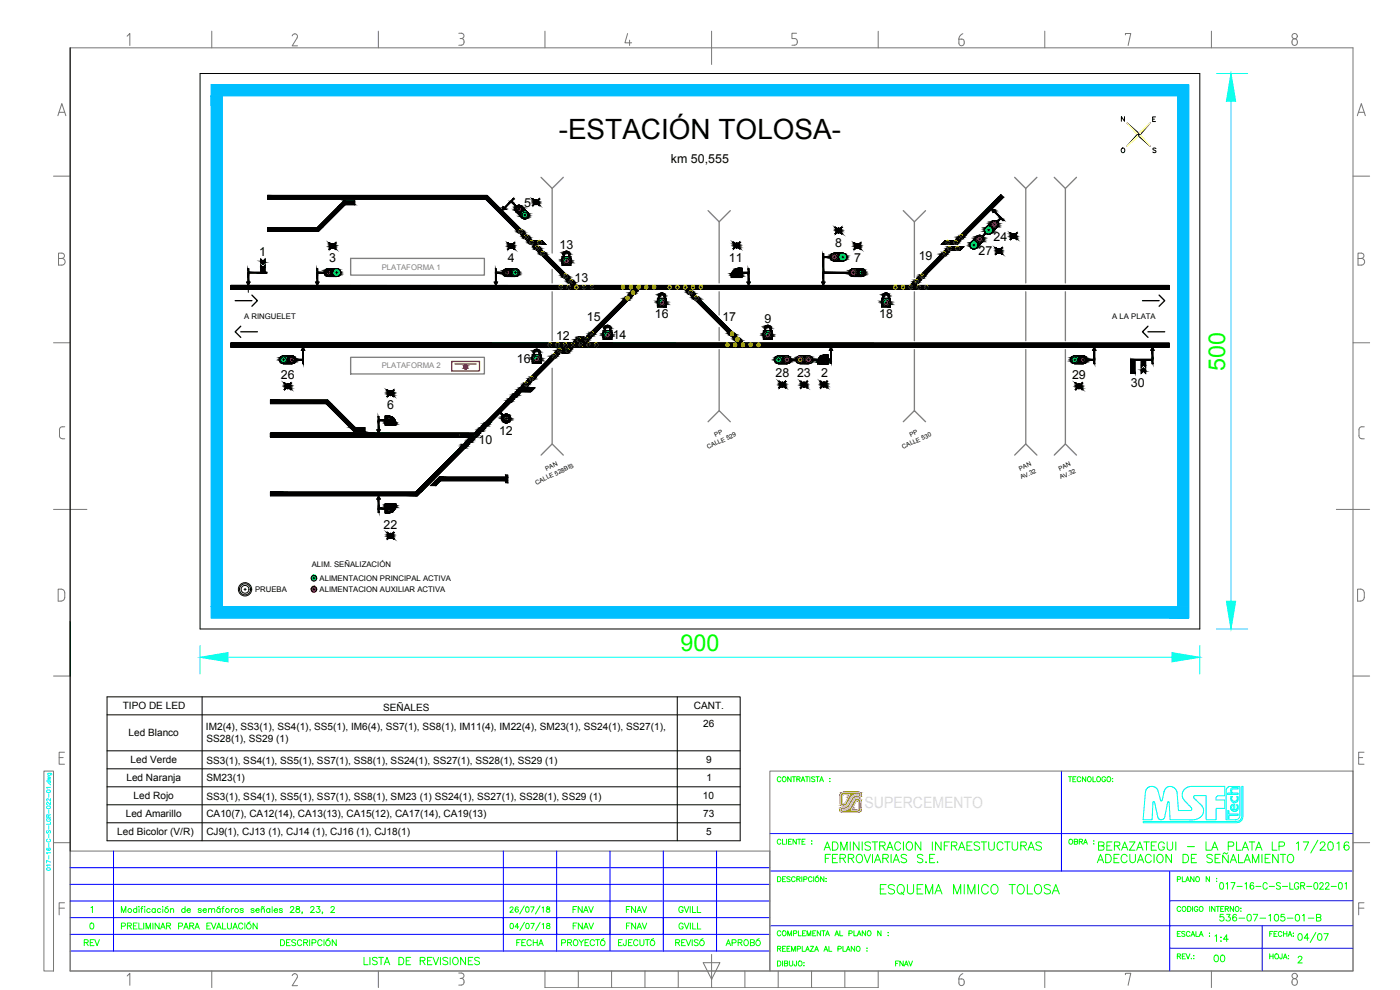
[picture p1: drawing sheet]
<svg xmlns="http://www.w3.org/2000/svg" width="420mm" height="297mm" viewBox="0 0 420 297" stroke-linecap="round" stroke-linejoin="round" font-family="sans-serif">
<defs><g id="words">
<text font-size="8.4" x="167.7" y="41.6">-ESTACIÓN TOLOSA-</text>
<text font-size="7.5" fill="#767676" x="286.8" y="297">6</text>
<text font-size="7.1" fill="#767676" x="286.8" y="14.8">6</text>
<g font-size="7" fill="#0f0">
<text x="367.7" y="111.2" transform="rotate(-90 367.7 111.2)">500</text>
<text x="204.3" y="195.5">900</text>
</g>
<text font-size="6.6" fill="#0f0" x="263.2" y="269.9">ESQUEMA MIMICO TOLOSA</text>
<g font-size="6.2" fill="#0f0">
<text x="328.4" y="260">ADECUACION DE SEÑALAMIENTO</text>
<text x="388.8" y="284">04/07</text>
</g>
<g font-size="5.7" fill="#0f0">
<text x="246.6" y="256.5">ADMINISTRACION INFRAESTUCTURAS</text>
<text x="246.9" y="260">FERROVIARIAS S.E.</text>
</g>
<g font-size="5.3" fill="#0f0">
<text x="365.1" y="268.1">017-16-C-S-LGR-022-01</text>
<text x="171.1" y="275.2">FNAV</text>
<text x="187" y="275.2">FNAV</text>
<text x="365.1" y="277.6">536-07-105-01-B</text>
<text x="217" y="285">APROBÓ</text>
<text x="108.3" y="290.7">LISTA DE REVISIONES</text>
</g>
<g font-size="4.9" fill="#0f0">
<text x="171.1" y="280.1">FNAV</text>
<text x="187" y="280.1">FNAV</text>
<text x="202.8" y="280.1">GVILL</text>
<text x="24.3" y="285">REV</text>
<text x="154.2" y="285">FECHA</text>
<text x="363.7" y="283.6">1:4</text>
<text x="363.4" y="289.6">00</text>
</g>
<text font-size="4.4" fill="#0f0" x="267.8" y="291">FNAV</text>
<g font-size="3.7">
<text x="201.4" y="49">km 50,555</text>
<text x="157.3" y="62">5</text>
<text x="77.8" y="76.9">1</text>
<text x="168" y="74.6">13</text>
<text x="250.6" y="74">8</text>
<text x="293.7" y="76.6">27</text>
<text x="298.1" y="72.2">24</text>
<text x="98.8" y="78.6">3</text>
<text x="152.4" y="78.6">4</text>
<text x="218.8" y="78.5">11</text>
<text x="256.3" y="78.6">7</text>
<text x="275.7" y="78">19</text>
<text x="172.4" y="84.5">13</text>
<text x="196.6" y="95.5">16</text>
<text x="263.9" y="95.5">18</text>
<text x="176.1" y="96.2">15</text>
<text x="183.9" y="101.9">14</text>
<text x="216.8" y="96.2">17</text>
<text x="229.4" y="96.9">9</text>
<text x="166.9" y="102.1">12</text>
<text x="84.3" y="113.8">26</text>
<text x="155.1" y="109">16</text>
<text x="232.7" y="113.3">28</text>
<text x="239.2" y="113.3">23</text>
<text x="246.4" y="113.3">2</text>
<text x="321.7" y="113.8">29</text>
<text x="339.4" y="116.1">30</text>
<text x="116.2" y="122.8">6</text>
<text x="149.8" y="130.5">12</text>
<text x="143.7" y="133.3">10</text>
<text x="115.1" y="158.6">22</text>
</g>
<g font-size="3">
<text x="36.9" y="212.9">TIPO DE LED</text>
<text x="115" y="213.3">SEÑALES</text>
<text x="208.3" y="212.9">CANT.</text>
<text x="38.6" y="220.9">Led Blanco</text>
<text x="61.8" y="219.1">IM2(4), SS3(1), SS4(1), SS5(1), IM6(4), SS7(1), SS8(1), IM11(4), IM22(4), SM23(1), SS24(1), SS27(1),</text>
<text x="211.1" y="218.2">26</text>
<text x="62" y="222.7">SS28(1), SS29 (1)</text>
<text x="39.2" y="229">Led Verde</text>
<text x="62" y="229.1">SS3(1), SS4(1), SS5(1), SS7(1), SS8(1), SS24(1), SS27(1), SS28(1), SS29 (1)</text>
<text x="211.9" y="229">9</text>
<text x="37.9" y="234.4">Led Naranja</text>
<text x="40.1" y="239.8">Led Rojo</text>
<text x="62" y="234.4">SM23(1)</text>
<text x="62" y="239.9">SS3(1), SS4(1), SS5(1), SS7(1), SS8(1), SM23 (1) SS24(1), SS27(1), SS28(1), SS29 (1)</text>
<text x="211" y="239.8">10</text>
<text x="212" y="234.4">1</text>
<text x="37.8" y="245.2">Led Amarillo</text>
<text x="61.9" y="245.2">CA10(7), CA12(14), CA13(13), CA15(12), CA17(14), CA19(13)</text>
<text x="211" y="245.2">73</text>
<text x="35.2" y="250.6">Led Bicolor (V/R)</text>
<text x="61.9" y="250.6">CJ9(1), CJ13 (1), CJ14 (1), CJ16 (1), CJ18(1)</text>
<text x="211.9" y="250.6">5</text>
</g>
<g font-size="2.3" fill="#808080">
<text x="114.6" y="81">PLATAFORMA 1</text>
<text x="114.6" y="110.4">PLATAFORMA 2</text>
</g>
<g font-size="2.3">
<text x="73.3" y="95.7">A RINGUELET</text>
<text x="333.8" y="95.7">A LA PLATA</text>
<text x="93.5" y="170">ALIM. SEÑALIZACIÓN</text>
<text x="76.6" y="177.7">PRUEBA</text>
<text x="95.9" y="174.3">ALIMENTACION PRINCIPAL ACTIVA</text>
<text x="95.9" y="177.7">ALIMENTACION AUXILIAR ACTIVA</text>
</g>
<g font-size="1.9">
<text x="214.8" y="131" transform="rotate(-25 214.8 131)">PP</text>
<text x="273.4" y="131" transform="rotate(-25 273.4 131)">PP</text>
<text x="212.5" y="134.7" transform="rotate(-25 212.5 134.7)">CALLE 529</text>
<text x="271.1" y="134.7" transform="rotate(-25 271.1 134.7)">CALLE 530</text>
<text x="164" y="141.3" transform="rotate(-25 164 141.3)">PAN</text>
<text x="306.2" y="141.3" transform="rotate(-25 306.2 141.3)">PAN</text>
<text x="306.5" y="143.8" transform="rotate(-25 306.5 143.8)">AV.32</text>
<text x="318" y="141.3" transform="rotate(-25 318 141.3)">PAN</text>
<text x="318.4" y="143.8" transform="rotate(-25 318.4 143.8)">AV.32</text>
<text x="161" y="145.4" transform="rotate(-25 161 145.4)">CALLE 528BIS</text>
</g>
</g></defs>
<!-- layer: DIBUJO -->
<path d="M365.1 22.1h9.4M369.4 30.4v150M60 193.7v8.5M68.4 197.2h283.3M360.1 193.7v8.5M365.1 188.7h9.4" fill="none" stroke="#0ff" stroke-width=".3"/>
<g fill="#0ff" stroke="#0ff" stroke-width=".3">
<path d="M369.4 22.1l1.4 8.3h-2.7z"/>
<path d="M368.1 180.4h2.7l-1.4 8.3z"/>
<path d="M351.7 195.8l8.4 1.4-8.4 1.4z"/>
<path d="M60 197.2l8.4-1.4v2.8z"/>
</g>
<g fill="none" stroke="#000" stroke-width=".3">
<path d="M21.1 14.4v241M60 22.1h300.1v166.6h-300.1zM337.5 35v1.4l-1-1.4v1.4M341.7 39.9v1M345.9 35.8h.5M346.8 35.1h-.9v1.4h.9M80.3 58.6h65.9l13.6 13.6h2.9l1.1 1.1h-4.5l-13.6-13.5h-65.4zM159.8 59.8l.2-.2 .5 .5 .4-.1 .4 .1 .5-.5-.4 .6 .2 .5-.1 .4 .4 .5-.1 .1-.5-.5-.4 .2-.4-.2-.5 .5-.2-.1 .5-.5-.1-.4 .2-.4zM336.6 44.6l.2-.1a.63 .63 0 0 1 .8 .6 .63 .63 0 0 1-1 .5zM341.2 40.4h1M346.9 44.6l-.3-.2-.6 .2 .1 .3 .8 .5-.3 .4-.6-.2M78.2 79.5l.7 .7 .7-.7"/>
<path d="M78.2 78.7l.7 .7 .7-.7M80.3 68.3h14.8l8-8h3.4v1.1h-2.9l-8 8h-15.3zM99.3 74.4l.5 .1 .4-.1M99.4 74.4l-.6 .4 .4-.5-.1-.5 .2-.4-.4-.6 .4 .5 .5-.2 .4 .2 .7-.4-.6 .5 .2 .4-.2 .5 .6 .5-.7-.4M99.5 73.9h.6M99.8 73.5v.7M153 74.4l.4 .1 .4-.1M153.1 73.9h.6M153.4 73.5v.7M153.8 73.3l-.4-.2-.4 .2-.6-.4 .4 .5-.1 .4 .1 .5-.4 .5 .6-.4M153.9 73.3l.5-.4-.4 .5 .1 .4-.1 .5 .4 .5-.5-.4M154.8 62l-.2 .6 .1 .7 2 2a1.17 1.17 0 0 0 1.6 0 1.17 1.17 0 0 0 0-1.6l-2-2-.7-.1-.6 .2-1.4-1.4 .7-.7-.2-.2-2.8 2.8-.3-.3-.3 1.1 1-.3-.2-.3 1.9-1.9 1.4 1.4"/>
<path d="M155.5 62.5l.5 .5M155.9 69.5h.7M156 62.5l-.5 .5M156.2 69.2v.6M157.3 64.3l.4 .4M157.6 71.1h.6M157.7 64.3l-.4 .4M157.9 70.8v.7M159.2 72.8h.7M159.5 72.5v.6M160.6 60.7h.6M160.9 74.4h.6"/>
<path d="M160.9 60.3v.7M161.2 74.1v.7M161.6 72.8h.6M161.9 72.5v.6M162.5 76.1h.7M162.8 75.8v.6M168.7 77h2.6v2.6h-2.6zM169 76.4a1.01 1.01 0 0 1 1-1 1.01 1.01 0 0 1 1 1v.6M169 76.4v.6M169.3 77v-.6a.67 .67 0 0 1 .7-.7 .67 .67 0 0 1 .7 .7v.6M169.7 78.3h.6M170 78v.6"/>
<path d="M220.5 74.1l-.5 .5 .1 .1 .5-.5 .5 .2 .4-.2M220.8 73.7h.6M221.1 73.3v.7M221.5 73.1l-.4-.2-.4 .2-.6-.5 .4 .6-.1 .4 .1 .5M221.5 73.1l.5-.5 .1 .1-.5 .5 .2 .4-.2 .5M221.6 74.1l.5 .5-.1 .1-.5-.5M250.1 77.1h.7M250.4 75.9l-.9 .5-.2 .6h-2.1v-.9h-.3v8.5h-.3l.5 1 .5-1h-.4v-2.7h7.7l.3 .7 .5 .3 2.9 .1M250.4 78.3l-.9-.4-.3-.6h-2v4.4h7.7M250.4 76h2.5M250.4 76.8v.7M251.2 68.6l.5-.1 .4 .1"/>
<path d="M251.2 68.6l-.6-.4 .5 .5-.2 .5 .2 .4-.5 .5 .1 .1 .5-.5M251.3 69.2h.7M251.7 68.8v.7M252.1 68.6l.5-.5 .1 .1-.5 .5 .2 .5-.2 .4 .5 .5-.1 .1-.5-.5-.4 .2-.5-.2M252.6 77.1h.7M252.9 75.9a1.17 1.17 0 0 1 1.2 1.2 1.17 1.17 0 0 1-1.2 1.2h-2.5M252.9 76.8v.7M256.8 73.4l-.2 .4 .2 .5M256.8 73.4l-.5-.5 .1-.1 .5 .5 .4-.2 .5 .2 .6-.4-.5 .5 .1 .4-.1 .5 .5 .5-.6-.4M256.8 74.3l-.5 .5 .1 .1 .5-.5M256.9 74.4l.4 .1 .5-.1M257 73.9h.7"/>
<path d="M257.3 73.5v.7M282.5 73.3l1.2-1.1h2.8l13.9-13.8 .8 .8-14.2 14.1zM283 76.2h.7M283.3 75.9v.7M284.1 72.8h.7M284.5 72.5v.6M284.6 74.6h.7M285 74.3v.6M286.4 72.8h.7M286.8 72.5v.6M287 74.6h.6M287.3 74.3v.6"/>
<path d="M288.1 71.1h.7M288.4 70.8v.7M292 73.3l.5 .5M292.5 73.3l-.5 .5M293.8 71.5l.5 .5M294.3 71.5l-.5 .5M294.7 70.8l-.9-.2-.6 .3M296 70l-1.1 1 .3 .7-.2 .6-1.9 2.1a1.18 1.18 0 0 1-1.7 0 1.18 1.18 0 0 1 0-1.7l1.8-1.7M296.5 68.9l.4 .4M296.9 68.9l-.4 .4M297.6 66.5l-2 2-.1 .7 .3 .6-1.1 1.1M298.2 67.1l.5 .5"/>
<path d="M298.7 67.1l-.5 .5M299.2 66.4l-1-.2-.6 .3M299.2 66.4l1-1-1.9-1.9-.3 .3-.3-1.1 1 .4-.2 .2 2.7 2.7-.2 .2-.6-.6-1 1 .2 1-.3 .6M299.2 74.8l-.1 .5 .1 .4-.5 .5 .7-.4M299.3 68.2l-2.1 1.9-.6 .2-.7-.3M299.3 74.7l.5-.1 .4 .1 .5-.4 .1 .1-.5 .5M299.4 74.8l-.6-.5 .4 .6M299.5 75.3h.6M299.8 75v.6M300.3 74.8l.2 .5-.2 .4 .5 .5-.1 .1-.5-.5-.4 .2-.5-.2M303.2 69.9l.6 .4 .4-.2 .4 .2 .7-.4-.5 .5 .1 .5-.1 .4 .5 .5-.1 .1-.5-.5-.5 .2-.4-.2-.5 .5-.1-.1 .5-.5-.2-.4 .2-.5zM303.9 70.9h.6"/>
<path d="M304.2 70.5v.7M69.3 85.6h102.3l-11.8-11.7h1.6l11.8 11.7h99.9l11.6-11.6h4.5l-1.1 1.2h-2.9l-10.5 10.4h76.2v1.2h-143.9l16.2 16.2h127.7v1.1h-178.7l-1.9 1.9h-1.6l1.9-1.9h-.7l-11.8 11.8h-1.6l11.8-11.8h-99v-1.1h102.4l1.9-1.9h1.7l-2 1.9h.8l16.2-16.2h-121zM74.4 80.6h.3v1.1h3.5v-4l.7 .7 .7-.7v4h.5v.2h-5.4v2.7h.3l-.5 1-.5-1h.4zM74.5 84.5v3.2M97.4 81.7l.2-.7 .6-.3 2.9-.1a1.16 1.16 0 0 1 1.1 1.2 1.16 1.16 0 0 1-1.1 1.2l-2.9-.1-.6-.3-.2-.7h-2.1v2.7h.4l-.5 1-.5-1h.4v-4h.2v1.1h2.1M98.2 81.8h.7M98.5 81.5v.6M100.7 81.8h.7M101.1 81.5v.6M151 81.7l.3-.7 .5-.3 2.9-.1a1.16 1.16 0 0 1 1.1 1.2 1.16 1.16 0 0 1-1.2 1.2l-2.8-.1-.5-.3-.3-.7M151 81.7h-2v-1.1h-.3v4h-.4l.5 1 .5-1h-.3v-2.7h2M151.8 81.8h.7"/>
<path d="M152.2 81.5v.6M154.3 81.8h.7M154.7 81.5v.6M168 86.2h.6M168.3 85.9v.7M169.3 82.9h.7M169.7 82.6v.6M170.3 86.2h.7M170.6 85.9v.7M171 84.6h.7M171.3 84.2v.7M172.6 86.2h.7"/>
<path d="M173 85.9v.7M175 86.2h.6M175.3 85.9v.7M177.3 86.2h.7M177.6 99.9v.7M177.6 85.9v.7M181 99.2h2.7v2.7h-2.7zM181.7 99.2l-.1-.6a.67 .67 0 0 1 .7-.7 .67 .67 0 0 1 .7 .7v.6M183.3 98.6a1.07 1.07 0 0 0-1.4-1 1.07 1.07 0 0 0-.6 1.6M183.3 98.6v.6M186.6 86.2h.7M187 85.9v.7"/>
<path d="M188 89.5h.7M188.3 89.2v.6M189 86.2h.6M189.3 85.9v.7M189.7 87.9h.6M190 87.5v.7M191.3 86.2h.7M191.6 85.9v.7M191.9 86.8h13.5l16.2 16.2h-45.9zM193.6 86.2h.7M194 85.9v.7M196 86.2h.7"/>
<path d="M196.3 85.9v.7M197.3 89.5h2.7v2.7h-2.7zM197.6 89.5a1.11 1.11 0 0 1 1-1.6 1.11 1.11 0 0 1 1 1.6M198.3 90.8h.7M198.6 90.5v.6M199.3 88.9a.67 .67 0 0 0-.7-.7 .67 .67 0 0 0-.6 .7v.6M199.3 88.9v.6M200.7 86.2h.6M201 85.9v.7M203 86.2h.6M203.3 85.9v.7M205.3 86.2h.7"/>
<path d="M205.6 85.9v.7M207 87.9h.6M207.3 87.5v.7M207.6 86.2h.7M208 85.9v.7M208.6 89.5h.7M209 89.2v.6M210 86.2h.6M210.3 85.9v.7M219.5 82.6a2.56 2.56 0 0 1 3.2-2.1v1.2h1.8v-1.1h.3v4h.4l-.5 1-.5-1h.3v-2.7h-1.8v1.4h-3.2v-.7M219.7 99.9v.7M219.9 82.6h.6"/>
<path d="M220.2 82.2v.7M221.2 81.2h.7M221.6 80.8v.7M221.7 82.6h.6M222 82.2v.7M229.1 99.2h2.7v2.7h-2.7zM229.4 99.2a1.11 1.11 0 0 1 1-1.6 1.11 1.11 0 0 1 1 1.6M229.8 98.6a.67 .67 0 0 1 .6-.7 .67 .67 0 0 1 .7 .7v.6M229.8 98.6v.6M255.7 81.8h.7M256.1 81.5v.6M258.2 81.8h.7"/>
<path d="M258.6 80.6a1.17 1.17 0 0 1 1.2 1.2 1.17 1.17 0 0 1-1.2 1.2M258.6 80.6l-2.9 .1-.5 .3-.3 .7M258.6 81.5v.6M264.6 89.5h2.6v2.7h-2.6zM265.3 89.5l-.1-.6a.67 .67 0 0 1 .7-.7 .67 .67 0 0 1 .7 .7v.6M265.6 90.8h.6M265.9 90.5v.6M266.9 88.9a1.07 1.07 0 0 0-1.4-1 1.07 1.07 0 0 0-.6 1.6M266.9 88.9v.6M268.4 86.2h.6M268.7 85.9v.7M270.7 86.2h.7"/>
<path d="M271 85.9v.7M273 86.2h.7M273.4 85.9v.7M274.7 84.6h.7M275 84.2v.7M275.4 86.2h.6M275.7 85.9v.7M276.3 82.9h.7M276.7 82.6v.6M277.7 86.2h.7M278 85.9v.7M81.2 120h17.1l8.4 8.3h2.8v1.2h-3.3l-8.4-8.4h-16.6z"/>
<path d="M84.8 108h.6M85.1 107.6v.7M85.8 115.5l-.2 .4 .2 .4M85.9 115.3l.4-.1 .5 .1M85.9 115.4l-.6-.4 .5 .5M86 115.9h.7M86.4 115.6v.6M86.8 115.4l.6-.4-.5 .5 .2 .4-.2 .4 .5 .5-.1 .2-.5-.5-.5 .1-.4-.1-.5 .5-.1-.2 .5-.4M87.3 108h.6M87.6 106.8l.6 .2 .6 .8h2v-2.7h-.4l.5-1 .6 1h-.4v4h-.3v-1h-2l-.3 .6-.9 .4M87.6 106.8h-2.5a1.17 1.17 0 0 0-1.2 1.1 1.17 1.17 0 0 0 1.2 1.2h2.5M87.6 107.6v.7"/>
<path d="M116.6 117.6l-.1 .4 .1 .4M116.7 117.6l-.5-.5 .1-.2 .4 .5 .5-.1 .4 .2 .5-.6 .2 .2-.6 .5 .2 .4-.2 .4M116.7 118.4l-.4 .6 .4-.5 .5 .2 .4-.2 .5 .5-.4-.6M116.9 118h.6M117.2 117.7v.6M152.9 119.9v.7M154.2 118.6h.7M154.6 118.3v.7M155.9 117h.6M156.2 116.6v.7M157.5 115.3h.7M157.9 115v.7"/>
<path d="M158.2 117h.7M158.6 116.6v.7M159.2 113.7h.6M159.5 113.3v.7M159.7 106.4h2.7v2.6h-2.7zM160.1 105.8a1.08 1.08 0 0 1 1.3-1 1.08 1.08 0 0 1 .7 1.6M160.1 105.8v.6M160.4 106.4v-.6a.67 .67 0 0 1 .7-.7 .67 .67 0 0 1 .6 .7v.6M160.8 107.7h.6M161.1 107.4v.6M164.6 103.5h.7M165 103.2v.7"/>
<path d="M166 106.8h.7M166.3 106.5v.7M167 103.5h.6M167.3 103.2v.7M167.7 105.2h.6M168 104.9v.6M169.3 103.5h.7M169.6 103.2v.7M170 105.2h.7M170.3 104.9v.6M171.6 103.5h.7M172 103.2v.7"/>
<path d="M173.3 101.9h.7M173.6 101.6v.6M174 103.5h.6M174.3 103.2v.7M175.6 101.9h.7M176 101.6v.6M176.3 103.5h.7M176.6 103.2v.7M177.3 100.2h.6M178.6 103.5h.7M179 103.2v.7M182 100.5h.7"/>
<path d="M182.3 100.2v.7M218 103.5h.6M218.3 103.2v.7M219.3 100.2h.7M220.3 103.5h.7M220.6 103.2v.7M221 101.9h.7M221.3 101.6v.6M222.6 103.5h.7M223 103.2v.7M225 103.5h.7M225.3 103.2v.7"/>
<path d="M227.3 103.5h.7M227.6 103.2v.7M230.1 100.5h.7M230.4 100.2v.7M232.8 107.2l.6-.4h2.8a1.17 1.17 0 0 1 1.2 1.1 1.17 1.17 0 0 1-1.2 1.2h-2.5a1.17 1.17 0 0 1-1.1-.7 1.17 1.17 0 0 1 .2-1.2zM233.4 108h.6M233.7 107.6v.7M234.3 114.8l.5-.1 .4 .1 .5-.5 .2 .1-.6 .6 .2 .4-.2 .4 .6 .5-.2 .1-.5-.5-.4 .2-.5-.2M234.4 114.9l-.6-.5 .4 .5-.1 .5 .1 .4-.4 .5 .6-.4M234.5 115.4h.6M234.8 115.1v.6M235.9 108h.6"/>
<path d="M236.2 107.6v.7M237.4 107.8h1.6v.3h-1.6zM237.4 108.1h1.6M237.4 107.8h1.6M239 108.1l.3 .6 .5 .4h2.9l.9-.4 .2-.6M239 107.8l.3-.6 .5-.4h2.9a1.14 1.14 0 0 1 1.1 1.3M239.8 108h.7M240.2 107.6v.7M240.7 114.9l-.1 .5 .1 .4M240.7 115l-.5-.6 .2-.1 .4 .5 .5-.1 .4 .1 .6-.4-.5 .6 .2 .4-.2 .4 .4 .6-.5-.5-.4 .2-.5-.2-.4 .5-.2-.1 .5-.5M241 115.4h.6M241.3 115.1v.6"/>
<path d="M242.4 108h.6M242.7 107.6v.7M243.8 108.1h1.7M243.8 107.8h1.8M245.7 108.6h.7M246 107.1a2.71 2.71 0 0 1 2.6-.6v2.8h-3.2a2.39 2.39 0 0 1 .6-2.2zM246.1 108.2v.7M246.7 115.8l-.5 .5 .6-.4M246.8 114.8l.4-.1 .5 .1 .5-.5 .1 .1-.5 .5 .1 .5-.1 .4M246.8 114.8l-.5-.5-.1 .1 .5 .5-.2 .5 .2 .4M246.9 115.4h.7M247.1 107.2h.7"/>
<path d="M247.2 115v.7M247.5 106.8v.7M247.5 108.6h.7M247.8 115.8l.5 .5-.1 .1-.5-.5-.5 .2-.4-.2M247.9 108.2v.7M248.6 107.8h.7v-2.7h-.4l.5-1 .5 1h-.4v3.8h-.2v-.8h-.7M321.9 107l.7-.2h2.5l.6 .2 .5 .8h2.1v-2.7h-.4l.5-1 .5 1h-.4v4h-.2v-1h-2.1l-.2 .6-.6 .4h-2.8a1.17 1.17 0 0 1-1.2-.8 1.17 1.17 0 0 1 .5-1.3zM322.2 108h.7M322.6 107.6v.7M323.3 115.5l-.2 .4 .2 .4M323.4 115.3l.4-.1 .5 .1M323.4 115.4l-.5-.5-.1 .1 .5 .5"/>
<path d="M323.5 115.9h.6M323.8 115.6v.6M324.2 115.4l.7-.4-.5 .5 .1 .4-.1 .4 .5 .5-.1 .2-.6-.5-.4 .1-.4-.1-.5 .5-.1-.2 .5-.4M324.7 108h.7M325.1 107.6v.7M339.3 107.8h6.4v-2.7h-.3l.5-1 .5 1h-.4v4h-.3v-1h-1.9v3.9l-.7-.6-.6 .6v-3.9h-1.9v3.9h-1.3zM342.5 110.2l.6-.7 .7 .7M342.5 111l.6-.6 .7 .6M81.2 130h61.2l13.6-13.6h4.5l-1.2 1.1h-2.8l-31.3 31.3h-44v-1.2h43.5l16.6-16.5h-60.1zM113.5 125h.2v1h1.9v-1.2a2.53 2.53 0 0 1 3.2 2.8h-3.2v-1.3h-1.9v2.7h.4l-.5 1-.5-1h.4zM116 126.9h.6M116.3 126.6v.6"/>
<path d="M116.4 125.5h.6M116.7 125.2v.6M117.8 126.9h.6M118.1 126.6v.6M137.6 130.5h.7M138 130.2v.7M139 133.8h.7M139.3 133.5v.7M140 130.5h.6M140.3 130.2v.7M140.6 132.2h.7M141 131.9v.6"/>
<path d="M142.3 130.5h.7M142.6 130.2v.7M143.9 128.9h.7M144.3 128.6v.6M145.6 127.3h.7M145.9 126.9v.7M150.3 123.7l.8 .8a1.32 1.32 0 0 1 2.1 .8 1.32 1.32 0 0 1-1.6 1.6 1.32 1.32 0 0 1-.7-2.1l-.9-.9M151.6 125.6h.7M151.9 125.2v.7M152.6 120.3h.7M113.6 148.8l.5 1h-.4v2.7h1.9v-1.4h3.2a2.57 2.57 0 0 1-3.2 2.8v-1.2h-1.9v1.1h-.2v-4h-.4zM116 151.8h.6"/>
<path d="M116.3 151.5v.7M116.4 153.2h.6M116.7 152.9v.7M117.8 151.8h.6M118.1 151.5v.7M129.2 145.7l2.6-2.6h20v-.5h.6v2.2h-.6v-.5h-19.5l-1.5 1.4zM73.2 176.8h.7M73.5 176.5v.7M93.9 173.5h.7M93.9 176.8h.7M94.2 173.2v.6M94.2 176.5v.7"/>
<path d="M116.6 160.3l-.1 .4 .1 .5M116.7 160.3l-.5-.5 .1-.1 .4 .5 .5-.2 .4 .2 .5-.5 .2 .1-.6 .5 .2 .4-.2 .5 .6 .5-.7-.4-.4 .1-.5-.1-.4 .5 .4-.6M116.9 160.7h.6M117.2 160.4v.7M32.1 209.1h190v43.2h-190zM32.1 214.5h190M60.7 209.1v43.2M203.3 209.1v43.2M32.1 225.3h190M32.1 230.7h190M32.1 236.1h190M32.1 241.5h190"/>
<path d="M32.1 246.9h190"/>
<circle cx="99.8" cy="73.8" r=".5"/>
<circle cx="153.4" cy="73.8" r=".5"/>
<circle cx="155.7" cy="62.7" r=".84"/>
<circle cx="156.2" cy="69.5" r=".5"/>
<circle cx="157.5" cy="64.5" r=".84"/>
<circle cx="157.9" cy="71.1" r=".5"/>
<circle cx="159.5" cy="72.8" r=".5"/>
<circle cx="160.9" cy="60.7" r=".5"/>
<circle cx="161.2" cy="74.4" r=".5"/>
<circle cx="161.9" cy="72.8" r=".5"/>
<circle cx="162.8" cy="76.1" r=".5"/>
<circle cx="170" cy="78.3" r=".84"/>
<circle cx="221.1" cy="73.6" r=".5"/>
<circle cx="250.4" cy="77.1" r=".84"/>
<circle cx="251.7" cy="69.2" r=".5"/>
<circle cx="252.9" cy="77.1" r=".84"/>
<circle cx="257.3" cy="73.8" r=".5"/>
<circle cx="283.3" cy="76.2" r=".5"/>
<circle cx="284.4" cy="72.8" r=".5"/>
<circle cx="285" cy="74.6" r=".5"/>
<circle cx="286.8" cy="72.8" r=".5"/>
<circle cx="287.3" cy="74.6" r=".5"/>
<circle cx="288.4" cy="71.1" r=".5"/>
<circle cx="292.3" cy="73.5" r=".84"/>
<circle cx="294" cy="71.8" r=".84"/>
<circle cx="296.7" cy="69.1" r=".84"/>
<circle cx="298.4" cy="67.3" r=".84"/>
<circle cx="299.8" cy="75.3" r=".5"/>
<circle cx="304.2" cy="70.9" r=".5"/>
<circle cx="98.5" cy="81.8" r=".84"/>
<circle cx="101.1" cy="81.8" r=".84"/>
<circle cx="152.1" cy="81.8" r=".84"/>
<circle cx="154.6" cy="81.8" r=".84"/>
<circle cx="168.3" cy="86.2" r=".5"/>
<circle cx="169.7" cy="82.9" r=".5"/>
<circle cx="170.6" cy="86.2" r=".5"/>
<circle cx="171.3" cy="84.6" r=".5"/>
<circle cx="173" cy="86.2" r=".5"/>
<circle cx="175.3" cy="86.2" r=".5"/>
<circle cx="177.6" cy="86.2" r=".5"/>
<circle cx="187" cy="86.2" r=".5"/>
<circle cx="188.3" cy="89.5" r=".5"/>
<circle cx="189.3" cy="86.2" r=".5"/>
<circle cx="190" cy="87.9" r=".5"/>
<circle cx="191.6" cy="86.2" r=".5"/>
<circle cx="194" cy="86.2" r=".5"/>
<circle cx="196.3" cy="86.2" r=".5"/>
<circle cx="198.6" cy="90.8" r=".84"/>
<circle cx="201" cy="86.2" r=".5"/>
<circle cx="203.3" cy="86.2" r=".5"/>
<circle cx="205.6" cy="86.2" r=".5"/>
<circle cx="207.3" cy="87.9" r=".5"/>
<circle cx="208" cy="86.2" r=".5"/>
<circle cx="208.9" cy="89.5" r=".5"/>
<circle cx="210.3" cy="86.2" r=".5"/>
<circle cx="220.2" cy="82.6" r=".5"/>
<circle cx="221.6" cy="81.1" r=".5"/>
<circle cx="222" cy="82.6" r=".5"/>
<circle cx="256.1" cy="81.8" r=".84"/>
<circle cx="258.6" cy="81.8" r=".84"/>
<circle cx="265.9" cy="90.8" r=".84"/>
<circle cx="268.7" cy="86.2" r=".5"/>
<circle cx="271" cy="86.2" r=".5"/>
<circle cx="273.3" cy="86.2" r=".5"/>
<circle cx="275" cy="84.6" r=".5"/>
<circle cx="275.7" cy="86.2" r=".5"/>
<circle cx="276.7" cy="82.9" r=".5"/>
<circle cx="278" cy="86.2" r=".5"/>
<circle cx="85.1" cy="107.9" r=".84"/>
<circle cx="86.3" cy="115.9" r=".5"/>
<circle cx="87.6" cy="107.9" r=".84"/>
<circle cx="117.2" cy="118" r=".5"/>
<circle cx="154.6" cy="118.6" r=".5"/>
<circle cx="156.2" cy="117" r=".5"/>
<circle cx="157.9" cy="115.3" r=".5"/>
<circle cx="158.5" cy="117" r=".5"/>
<circle cx="159.5" cy="113.7" r=".5"/>
<circle cx="161.1" cy="107.7" r=".84"/>
<circle cx="165" cy="103.5" r=".5"/>
<circle cx="166.3" cy="106.8" r=".5"/>
<circle cx="167.3" cy="103.5" r=".5"/>
<circle cx="168" cy="105.2" r=".5"/>
<circle cx="169.6" cy="103.5" r=".5"/>
<circle cx="170.3" cy="105.2" r=".5"/>
<circle cx="172" cy="103.5" r=".5"/>
<circle cx="173.6" cy="101.9" r=".5"/>
<circle cx="174.3" cy="103.5" r=".5"/>
<circle cx="175.9" cy="101.9" r=".5"/>
<circle cx="176.6" cy="103.5" r=".5"/>
<circle cx="177.6" cy="100.2" r=".5"/>
<circle cx="179" cy="103.5" r=".5"/>
<circle cx="182.3" cy="100.5" r=".84"/>
<circle cx="218.3" cy="103.5" r=".5"/>
<circle cx="219.7" cy="100.2" r=".5"/>
<circle cx="220.6" cy="103.5" r=".5"/>
<circle cx="221.3" cy="101.9" r=".5"/>
<circle cx="223" cy="103.5" r=".5"/>
<circle cx="225.3" cy="103.5" r=".5"/>
<circle cx="227.6" cy="103.5" r=".5"/>
<circle cx="230.4" cy="100.5" r=".84"/>
<circle cx="233.7" cy="107.9" r=".84"/>
<circle cx="234.8" cy="115.4" r=".5"/>
<circle cx="236.2" cy="107.9" r=".84"/>
<circle cx="240.2" cy="107.9" r=".84"/>
<circle cx="241.3" cy="115.4" r=".5"/>
<circle cx="242.7" cy="107.9" r=".84"/>
<circle cx="246" cy="108.6" r=".5"/>
<circle cx="247.2" cy="115.4" r=".5"/>
<circle cx="247.4" cy="107.2" r=".5"/>
<circle cx="247.8" cy="108.6" r=".5"/>
<circle cx="322.6" cy="107.9" r=".84"/>
<circle cx="323.8" cy="115.9" r=".5"/>
<circle cx="325.1" cy="107.9" r=".84"/>
<circle cx="116.3" cy="126.9" r=".5"/>
<circle cx="116.7" cy="125.5" r=".5"/>
<circle cx="118.1" cy="126.9" r=".5"/>
<circle cx="138" cy="130.5" r=".5"/>
<circle cx="139.3" cy="133.8" r=".5"/>
<circle cx="140.3" cy="130.5" r=".5"/>
<circle cx="141" cy="132.2" r=".5"/>
<circle cx="142.6" cy="130.5" r=".5"/>
<circle cx="144.3" cy="128.9" r=".5"/>
<circle cx="145.9" cy="127.2" r=".5"/>
<circle cx="151.9" cy="125.6" r=".84"/>
<circle cx="152.9" cy="120.3" r=".5"/>
<circle cx="116.3" cy="151.8" r=".5"/>
<circle cx="116.7" cy="153.2" r=".5"/>
<circle cx="118.1" cy="151.8" r=".5"/>
<circle cx="73.5" cy="176.8" r="2"/>
<circle cx="73.5" cy="176.8" r="1.66"/>
<circle cx="73.5" cy="176.8" r="1.17"/>
<circle cx="94.2" cy="173.5" r=".84"/>
<circle cx="94.2" cy="176.8" r=".84"/>
<circle cx="117.2" cy="160.7" r=".5"/>
</g>
<g fill="#00bfff" stroke="#00bfff" stroke-width=".3">
<path d="M63.4 25.4l293.3 3.3v-3.3zM63.4 25.4l293.3 3.3h-293.3z"/>
<path d="M353.4 28.7l3.3 153.4v-153.4zM353.4 28.7l3.3 153.4h-3.3z"/>
<path d="M63.4 28.7l3.3 153.4v-153.4zM63.4 28.7l3.3 153.4h-3.3z"/>
<path d="M63.4 182.1l293.3 3.3v-3.3zM63.4 182.1l293.3 3.3h-293.3z"/>
</g>
<path d="M63.4 25.4h293.3v160h-293.3zM66.7 28.7h286.7v153.4h-286.7z" fill="none" stroke="#00bfff" stroke-width=".3"/>
<path d="M135.6 108.5h8.3v2.8h-8.3zM136.6 109.2h6.3" fill="none" stroke="#f00" stroke-width=".4"/>
<g fill="#000" stroke="#000" stroke-width=".3">
<path d="M345.3 36.9l-3.1 3.5h-.5zM154.1 59.5l.2 .2h-.4zM159.8 59.8h.3zM161.7 59.8h.2zM300.4 58.4l.8 .8h-1.6zM341.2 40.4h.5l-3.5 3.5zM78.2 77.7l.7 .7h-.7zM78.2 78.4h1.4v.3zM78.2 79.5l.7 .7h-.7zM79.6 77.7v.7h-.7zM78.9 80.2l.7-.7v.7zM98.8 74.8h.2z"/>
<path d="M98.8 72.9h.2zM100.2 74.4l.7 .4zM100.6 72.9h.3zM152.4 74.8h.2zM153.9 74.4l.5 .4zM155.6 61.6h.3zM157.2 65.7h.5zM159.8 61.6h.3zM161.3 61.2l.6 .4zM220 74.6h.3zM220.1 72.6l.2 .1zM221.6 74.3l.5 .3z"/>
<path d="M222 72.6l.1 .1zM250.6 70.1h.2zM252.1 69.7l.6 .4zM252.6 68.1l.1 .1zM256.3 74.8h.2zM256.3 72.9h.2zM257.8 74.4l.6 .4zM283 75.7h.3zM283.5 76.7h.1zM284.6 74.1h.2zM284.7 74.1h.2zM286.9 73.3h.2z"/>
<path d="M288.1 70.6h.3zM288.6 71.6h.1zM292 74.7h.5zM293.9 70.6h.3zM294.1 72.6h.7zM295.7 68.5h.5zM296.4 70.3h.6zM296.8 69.9h.7zM297.7 62.7l1 .4h-.9zM297.9 63.5h.4l-.3 .3zM298.3 66.2h.3zM298.7 76.2h.3z"/>
<path d="M298.8 74.3l.2 .1zM300.2 75.8l.6 .4zM300.7 74.3l.1 .1zM303.2 71.8h.2zM303.3 69.8l.1 .1zM304.7 71.5l.6 .3zM305 69.9h.3zM74 84.6h1l-.5 1zM94.7 84.6h1l-.5 1zM148.3 84.6h1l-.5 1zM177.3 99.8h.2zM188 89h.2z"/>
<path d="M188.5 90h.2zM188.8 89.6h.3zM189.7 87.4h.1zM189.7 87.4h.2zM190.1 88.3h.2zM190.5 87.9h.2zM224.2 84.6h1l-.5 1zM246.6 84.6h1l-.5 1zM274.7 84.1h.1zM275.1 85h.2zM276.3 82.4h.2zM276.3 82.4h.3z"/>
<path d="M276.8 83.4h.2zM84.5 108.9h3.7zM84.5 107h3.7zM84.7 109h3.3zM84.7 106.8h3.3zM85.3 116.8h.2zM85.4 114.9l.1 .1zM86.9 116.5l.5 .3zM87.2 115h.2zM90.9 104.1l.6 1h-1.1zM116.2 118.9h.2zM116.3 116.9l.1 .2h-.2z"/>
<path d="M117.7 118.6l.6 .3zM118.1 116.9l.2 .2h-.3zM152.6 119.8h.2zM154.3 118.1h.1zM154.7 119.1h.2zM155.9 116.5h.2zM157.2 115.2h.2zM157.5 114.9h.2zM157.6 114.8h.2zM158 115.8h.2zM158.8 113.5h.2zM159.2 113.2h.2z"/>
<path d="M159.6 114.2h.2zM166 106.4h.2zM166 106.3h.3zM166.5 107.3h.2zM167.3 105.1h.2zM167.7 104.7h.1zM167.7 104.7h.2zM168.1 105.7h.2zM170 104.7h.3zM170.4 105.7h.2zM173.3 101.4h.3zM173.8 102.4h.1z"/>
<path d="M175.6 101.4h.2zM176.1 102.4h.2zM176.5 102h.2zM177.7 100.7h.2zM233.8 116.3h.2zM233.9 114.3l.1 .1zM235.3 116l.6 .3zM235.7 114.3l.2 .1zM240.2 116.3h.3zM240.2 114.4h.3zM241.8 116l.5 .3zM242.1 114.4h.2z"/>
<path d="M245.4 108.2h.3zM246.2 116.3h.2zM246.3 114.3l.1 .1h-.2zM247.7 116l.6 .3zM248.2 114.3l.1 .1h-.2zM249.4 104.1l.5 1h-1zM322.8 116.8h.2zM322.8 115h.2zM324.3 116.5l.6 .3zM328.4 104.1l.5 1h-1zM342.5 109.5h.6l-.6 .7zM342.5 111.4h.6l-.6 .6z"/>
<path d="M343.1 109.5h.7v.7zM343.1 110.4l.7 .6h-1.3zM343.1 111.4h.7v.6zM345.9 104.1l.5 1h-1zM81.2 130h56.8zM81.2 131h56.8zM113.1 129h1l-.5 1zM138 130h5.9zM124.7 147.6l13.4-13.3zM138.3 130.2h1.6zM139 133.4h.2zM139.4 134.3h.1z"/>
<path d="M140.7 131.7h.2zM141.1 132.7h.2zM141.4 132.4h.2zM142.8 131h.2zM143.1 130.7h.2zM144 128.4h.2zM144.4 129.4h.2zM145.6 126.8h.2zM146.1 127.7h.2zM150.3 123.7l.2 .2h-.5zM150.9 126.4h2zM151.5 126.9h.8z"/>
<path d="M151.8 124.2h.3zM153 120.8h.2zM113.6 148.8l.5 1h-1zM116.3 159.7l.1 .1h-.2zM118.1 159.7l.2 .1h-.3zM118.4 152.2h.3zM126.4 147.6l-1.2 1.2zM116.2 161.7h.2zM117.6 161.3l.7 .4z"/>
<path d="M338.2 36.9l3.5 3h-.5zM341.2 39.9l.5 .5v-.5z"/>
<path d="M80.3 58.6l67 1.2-1.1-1.2zM80.3 58.6l67 1.2h-67z"/>
<path d="M145.7 59.8l10.9 9.2-9.3-9.2zM145.7 59.8l10.9 9.2h-1.6z"/>
<path d="M153.9 59.7l-.3 .7 .7-.7zM153.9 59.7l-.3 .7h-.4z"/>
<path d="M159.8 59.8l.6 .3zM159.8 59.8l.6 .3z"/>
<path d="M160.8 60h.3zM160.7 60h.4z"/>
<path d="M161.7 59.8l-.1 .3 .3-.3zM161.7 59.8l-.1 .3h-.3z"/>
<path d="M299.6 59.2l-9.9 11.4 11.5-11.4zM299.6 59.2l-9.9 11.4h-1.6z"/>
<path d="M341.7 40.4l.5 .5h-.5zM341.7 40.9l3.6 3-3.1-3z"/>
<path d="M78.2 78.4v.3h1.4zM78.2 78.7h1.4l-.7 .7z"/>
<path d="M80.3 68.3l15.3 1.1 1.1-1.1zM80.3 68.3l15.3 1.1h-15.3z"/>
<path d="M98.8 72.9l.5 .3zM98.8 72.9l.5 .3z"/>
<path d="M99.1 73.2l.3 .1zM99.1 73.2l.3 .1z"/>
<path d="M99.1 73.7l.2 .1zM99.1 73.7l.2 .1z"/>
<path d="M99.1 73.8l.2 .1zM99.1 73.8l.2 .1z"/>
<path d="M99.1 73.9h.2zM99.1 73.9h.2z"/>
<path d="M99.1 73.9h.2zM99.1 73.9h.2z"/>
<path d="M99.1 73.9l.2 .1zM99.1 73.9l.2 .1z"/>
<path d="M99.1 73.7h.2zM99.1 73.7h.2z"/>
<path d="M99.1 74h.2zM99.1 74h.2z"/>
<path d="M99.1 73.6h.2zM99.1 73.6l.2 .1z"/>
<path d="M99.1 74l.3 .1zM99.1 74l.3 .1z"/>
<path d="M99.2 73.6h.2zM99.2 73.6h.1z"/>
<path d="M99.2 74.1l.2 .1zM99.2 74.1l.2 .1z"/>
<path d="M99.1 74.4l-.1 .4 .4-.4zM99.1 74.4l-.1 .4h-.2z"/>
<path d="M99.2 73.5h.2zM99.2 73.5h.2z"/>
<path d="M99.2 73.5h.2zM99.2 73.5l.2 .1z"/>
<path d="M99.2 74.2h.2zM99.2 74.2h.2z"/>
<path d="M99.2 74.2h.3zM99.2 74.2h.3z"/>
<path d="M99.2 73.4h.3zM99.2 73.4l.2 .1z"/>
<path d="M99.2 74.2l.4 .1zM99.2 74.2l.4 .1z"/>
<path d="M99.3 73.4h.3zM99.3 73.4h.2z"/>
<path d="M99.3 74.3h.3zM99.3 74.3h.3z"/>
<path d="M99.2 73.4h.4zM99.2 73.4h.4z"/>
<path d="M99.2 74.3h.5zM99.2 74.3h.5z"/>
<path d="M99.2 73.4h.5zM99.2 73.4h.4z"/>
<path d="M99.2 74.3h.6zM99.2 74.3h.6z"/>
<path d="M99.2 73.3h.6zM99.2 73.3l.5 .1z"/>
<path d="M99.7 73.2h.3zM99.6 73.2h.4z"/>
<path d="M99.6 73.2h.5zM99.5 73.2h.6z"/>
<path d="M99.6 74.5h.4zM99.6 74.5h.3z"/>
<path d="M99.5 73.2l.7 .1zM99.4 73.3h.8z"/>
<path d="M99.5 74.5h.6zM99.5 74.5h.5z"/>
<path d="M99.4 74.4h.8zM99.4 74.4l.7 .1z"/>
<path d="M100.2 74.4l.7 .4zM100.6 74.8h.3z"/>
<path d="M100 73.4h.4zM100 73.4h.4z"/>
<path d="M100 74.3h.4zM100 74.3h.4z"/>
<path d="M100 73.4h.4zM100 73.4h.3z"/>
<path d="M100.1 73.4l.3 .1zM100.1 73.4l.3 .1z"/>
<path d="M100.1 74.2h.3zM100 74.3h.3z"/>
<path d="M100 74.3h.4zM99.9 74.3h.5z"/>
<path d="M99.9 73.3l.5 .1zM99.9 73.3l.5 .1z"/>
<path d="M99.9 73.4h.5zM99.9 73.4h.5z"/>
<path d="M100.2 74.2h.2zM100.2 74.2h.2z"/>
<path d="M100.2 74.2h.2zM100.1 74.2h.3z"/>
<path d="M99.9 74.3h.5zM99.9 74.3h.5z"/>
<path d="M99.2 74.3l1.3 .1zM99.1 74.4h1.4z"/>
<path d="M100.2 73.5h.2zM100.2 73.5h.2z"/>
<path d="M100.2 73.5l.2 .1zM100.2 73.5l.2 .1z"/>
<path d="M100.2 73.6h.3zM100.2 73.6h.3z"/>
<path d="M100.2 74.1h.2zM100.2 74.1l.2 .1z"/>
<path d="M99.1 73.3h1.4zM99.1 73.3h1.3z"/>
<path d="M100.3 73.6l.2 .1zM100.3 73.6l.2 .1z"/>
<path d="M100.3 73.7h.2zM100.3 73.7h.2z"/>
<path d="M100.3 74h.2zM100.3 74h.2z"/>
<path d="M100.3 74h.2zM100.3 74l.1 .1z"/>
<path d="M100.3 73.7l.2 .1zM100.3 73.7l.2 .1z"/>
<path d="M100.3 73.8l.2 .1zM100.3 73.8l.2 .1z"/>
<path d="M100.3 73.9h.2zM100.3 73.9h.2z"/>
<path d="M100.3 73.9h.2zM100.3 73.9h.2z"/>
<path d="M100.3 73.9h.2zM100.3 73.9l.2 .1z"/>
<path d="M100.6 72.9l-.1 .4 .4-.4zM100.6 72.9l-.1 .4h-.3z"/>
<path d="M102 61.4l-5.3 6.9 6.9-6.9zM102 61.4l-5.3 6.9h-1.6z"/>
<path d="M103.1 60.3l3.4 1.1v-1.1zM103.1 60.3l3.4 1.1h-4.5z"/>
<path d="M151 62.1l.3 .2zM151 62.1l.3 .2h-.3z"/>
<path d="M151 62.3h.3zM150.9 62.3h.4z"/>
<path d="M150.9 62.5l.8 .3-.2-.3zM150.9 62.5l.8 .3h-.9z"/>
<path d="M151.3 62.3h.4zM151.3 62.3h.4z"/>
<path d="M150.9 62.3l.6 .2 .2-.2zM150.9 62.3l.6 .2h-.6z"/>
<path d="M150.8 62.8l-.1 .3 1-.3zM150.8 62.8l-.1 .3z"/>
<path d="M152.4 72.9l.5 .3zM152.4 72.9l.5 .3z"/>
<path d="M152.7 73.2l.3 .1zM152.7 73.2l.3 .1z"/>
<path d="M152.7 73.9h.2zM152.7 73.9h.2z"/>
<path d="M152.7 73.7l.2 .1zM152.7 73.7l.2 .1z"/>
<path d="M152.7 73.8h.2zM152.7 73.8l.2 .1z"/>
<path d="M152.7 73.9h.2zM152.7 73.9h.2z"/>
<path d="M152.7 73.9l.2 .1zM152.7 73.9l.2 .1z"/>
<path d="M152.7 73.6l.2 .1zM152.7 73.6l.2 .1z"/>
<path d="M152.7 73.7h.2zM152.7 73.7h.2z"/>
<path d="M152.7 74h.2zM152.7 74h.2z"/>
<path d="M152.7 74l.3 .1zM152.7 74l.3 .1z"/>
<path d="M152.8 74.4l-.2 .4 .4-.4zM152.8 74.4l-.2 .4h-.2z"/>
<path d="M152.8 73.6h.2zM152.8 73.6h.1z"/>
<path d="M152.8 74.1l.2 .1zM152.8 74.1l.2 .1z"/>
<path d="M152.8 73.5h.2zM152.8 73.5h.2z"/>
<path d="M152.8 73.5h.2zM152.8 73.5l.2 .1z"/>
<path d="M152.8 74.2h.2zM152.8 74.2h.2z"/>
<path d="M152.8 74.2h.3zM152.8 74.2h.3z"/>
<path d="M152.8 73.4h.3zM152.8 73.4l.2 .1z"/>
<path d="M152.8 74.2l.4 .1zM152.8 74.2l.4 .1z"/>
<path d="M152.9 73.4h.3zM152.9 73.4h.3z"/>
<path d="M152.9 73.4h.3zM152.9 73.4h.2z"/>
<path d="M152.9 74.3h.3zM152.9 74.3h.3z"/>
<path d="M152.9 74.3h.4zM152.8 74.3h.5z"/>
<path d="M152.8 73.4h.5zM152.8 73.4h.4z"/>
<path d="M152.8 74.3h.6zM152.8 74.3h.6z"/>
<path d="M152.8 73.3h.6zM152.8 73.3l.5 .1z"/>
<path d="M153 60.6l-1.3 1.7 1.7-1.7zM153 60.6l-1.3 1.7h-.4z"/>
<path d="M153.3 73.2h.3zM153.2 73.2h.4z"/>
<path d="M153.2 60.4l.6 .2zM153 60.6l.2-.2 .6 .2z"/>
<path d="M153.2 73.2h.5zM153.1 73.2h.6z"/>
<path d="M153.2 74.5h.4zM153.2 74.5h.3z"/>
<path d="M153.1 73.2l.8 .1zM153 73.3h.9z"/>
<path d="M153.1 74.5h.6zM153.1 74.5h.5z"/>
<path d="M153.4 60.6l1.6 1.2-1.2-1.2zM153.4 60.6l1.6 1.2h-.4z"/>
<path d="M153 74.4h.9zM153 74.4l.7 .1z"/>
<path d="M153.9 74.4l.5 .4zM154.2 74.8h.2z"/>
<path d="M153.6 73.4h.4zM153.6 73.4h.4z"/>
<path d="M153.6 74.3h.4zM153.6 74.3h.4z"/>
<path d="M153.6 73.4h.4zM153.6 73.4h.4z"/>
<path d="M153.7 73.4l.3 .1zM153.7 73.4l.3 .1z"/>
<path d="M153.7 74.2h.3zM153.6 74.3h.4z"/>
<path d="M153.6 74.3h.4zM153.5 74.3h.5z"/>
<path d="M153.5 73.4h.5zM153.5 73.4h.5z"/>
<path d="M153.5 74.3h.5zM153.5 74.3h.5z"/>
<path d="M153.5 73.3h.5zM153.5 73.3l.5 .1z"/>
<path d="M153.8 73.5h.2zM153.8 73.5h.2z"/>
<path d="M153.8 73.5l.2 .1zM153.8 73.5l.2 .1z"/>
<path d="M153.8 74.2h.2zM153.8 74.2h.2z"/>
<path d="M153.8 74.2h.2zM153.8 74.2h.2z"/>
<path d="M152.8 74.3l1.3 .1zM152.8 74.3l1.3 .1z"/>
<path d="M153.8 73.6h.3zM153.8 73.6h.3z"/>
<path d="M153.8 74.1h.2zM153.8 74.1l.2 .1z"/>
<path d="M152.8 73.3h1.3zM152.8 73.3h1.2z"/>
<path d="M153.9 73.6l.2 .1zM153.9 73.6l.2 .1z"/>
<path d="M153.9 73.7h.2zM153.9 73.7h.2z"/>
<path d="M153.9 74h.2zM153.9 74h.2z"/>
<path d="M153.9 74h.2zM153.9 74l.1 .1z"/>
<path d="M153.9 73.7l.2 .1zM153.9 73.7l.2 .1z"/>
<path d="M153.9 73.8l.2 .1zM153.9 73.8l.2 .1z"/>
<path d="M153.9 73.9h.2zM153.9 73.9h.2z"/>
<path d="M153.9 73.9h.2zM153.9 73.9h.2z"/>
<path d="M153.9 73.9h.2zM153.9 73.9l.2 .1z"/>
<path d="M154.2 72.9l-.1 .4 .3-.4zM154.2 72.9l-.1 .4h-.2z"/>
<path d="M154.6 62.8h.3zM154.6 62.8h.3z"/>
<path d="M154.6 62.8l.3 .1zM154.6 62.8l.3 .1z"/>
<path d="M154.6 62.6h.3zM154.6 62.6h.3z"/>
<path d="M154.6 62.6l.3 .2zM154.6 62.6l.3 .2z"/>
<path d="M154.6 62.9l.4 .1zM154.6 62.9l.4 .1z"/>
<path d="M154.6 63l.4 .1zM154.6 63l.4 .1z"/>
<path d="M154.6 61.8h.4zM154.6 61.8h.4z"/>
<path d="M154.6 62.4h.4zM154.6 62.4l.3 .2z"/>
<path d="M154.6 63.1l.4 .1zM154.6 63.1l.4 .1z"/>
<path d="M154.6 62.4h.4zM154.6 62.4h.4z"/>
<path d="M154.7 62.3h.3zM154.7 62.3l.3 .1z"/>
<path d="M154.7 63.2h.4zM154.7 63.2h.4z"/>
<path d="M154.7 63.2l.4 .2zM154.7 63.2l.4 .2z"/>
<path d="M154.7 62.2h.4zM154.7 62.2l.3 .1z"/>
<path d="M154.7 62.2h.4zM154.7 62.2h.4z"/>
<path d="M154.7 63.4h.6zM154.7 63.4h.6z"/>
<path d="M154.8 63.4h.5zM154.8 63.4h.5z"/>
<path d="M154.8 62.1h.5zM154.8 62.1l.3 .1z"/>
<path d="M154.8 63.4l.6 .1zM154.8 63.4l.6 .1z"/>
<path d="M154.8 62h.5zM154.8 62l.5 .1z"/>
<path d="M154.8 62h.6zM154.8 62h.5z"/>
<path d="M154.9 63.5l.7 .1zM154.9 63.5l.7 .1z"/>
<path d="M154.7 61.9h.8zM154.7 61.9l.7 .1z"/>
<path d="M154.9 63.6h.8zM154.9 63.6h.8z"/>
<path d="M154.9 63.6h.8zM154.9 63.6h.8z"/>
<path d="M154.7 61.9h1zM154.7 61.9h.8z"/>
<path d="M155.4 69.4l.4 .1zM155.4 69.4l.4 .1z"/>
<path d="M155.4 69.5l.4 .1zM155.4 69.5l.4 .1z"/>
<path d="M155.5 69.6l.3 .1zM155.5 69.6l.3 .1z"/>
<path d="M155.3 69.3h.5zM155.3 69.3l.5 .1z"/>
<path d="M155.6 69.7h.2zM155.6 69.7h.2z"/>
<path d="M155.2 69.2h.6zM155.2 69.2l.6 .1z"/>
<path d="M155.7 69.7l.2 .1zM155.7 69.7l.2 .1z"/>
<path d="M155.6 61.6h.4zM155.5 61.6h.5z"/>
<path d="M155.1 69.2h.8zM155.1 69.2h.7z"/>
<path d="M155.8 69.8l.1 .1zM155.8 69.8l.1 .1z"/>
<path d="M155.1 69.1h.8zM155.1 69.1l.8 .1z"/>
<path d="M155.8 69.9h.2zM155.8 69.9h.2z"/>
<path d="M155.5 61.6h.6zM155.4 61.6h.7z"/>
<path d="M155 69h1zM155 69l.9 .1z"/>
<path d="M155.9 69.9l.2 .1zM155.9 69.9l.2 .1z"/>
<path d="M155.4 61.6l.8 .1zM155.3 61.7h.9z"/>
<path d="M155 69h1.1zM155 69h1z"/>
<path d="M155.9 70h.3zM155.9 70h.3z"/>
<path d="M155 69h1.2zM155 69h1.1z"/>
<path d="M155.3 61.7h1zM155.2 61.7h1.1z"/>
<path d="M155.2 61.7l1.2 .1zM155.1 61.8h1.3z"/>
<path d="M155.1 61.8h1.4zM155 61.8h1.5z"/>
<path d="M154.6 61.8l2 .1zM154.6 61.8l2 .1z"/>
<path d="M156.3 69h.3zM156.3 69h.3z"/>
<path d="M156.4 69h.2zM156.4 69h.2z"/>
<path d="M155.7 61.9h.9zM155.7 61.9h.9zM155.9 61.9h.7zM155.9 61.9h.7z"/>
<path d="M155.9 61.9l.7 .1zM155.9 61.9l.7 .1z"/>
<path d="M156.5 69l.1 .1zM156.5 69l.1 .1z"/>
<path d="M156 62h.7zM156 62h.7z"/>
<path d="M156.6 69.1l.1 .1zM156.6 69.1l.1 .1z"/>
<path d="M156.1 62l.7 .1zM156.1 62l.7 .1z"/>
<path d="M155.8 64.5l.9 .1v-.1zM155.8 64.5l.9 .1z"/>
<path d="M155.7 64.3h1zM155.7 64.3l1 .2z"/>
<path d="M156 64.6l.7 .2zM156 64.6l.7 .2z"/>
<path d="M156.7 65.3h.7zM156.7 65.3h.7z"/>
<path d="M156.6 69.2h.2zM156.6 69.2h.2z"/>
<path d="M156.1 64.8l.7 .1zM156.1 64.8l.7 .1z"/>
<path d="M156.3 62.1l.6 .1zM156.3 62.1l.6 .1z"/>
<path d="M155.5 64.2h1.3zM155.5 64.2l1.2 .1z"/>
<path d="M156.3 64.9l.6 .1zM156.3 64.9l.6 .1z"/>
<path d="M156.7 69.2l.2 .1zM156.7 69.2l.2 .1z"/>
<path d="M155.4 64.1h1.4zM155.4 64.1l1.4 .1z"/>
<path d="M156.4 62.2l.6 .2zM156.4 62.2l.6 .2z"/>
<path d="M156.4 65l.6 .2zM156.4 65l.6 .2z"/>
<path d="M156.7 69.3l.3 .1zM156.7 69.3l.3 .1z"/>
<path d="M155.3 63.9h1.6zM155.3 63.9l1.5 .2z"/>
<path d="M156.8 69.4l.2 .1zM156.8 69.4l.2 .1z"/>
<path d="M156.5 62.4l.6 .1zM156.5 62.4l.6 .1z"/>
<path d="M156.5 65.2l.6 .1zM156.5 65.2l.6 .1z"/>
<path d="M155.2 63.8h1.8zM155.2 63.8l1.7 .1z"/>
<path d="M156.8 69.5l.4 .1zM156.8 69.5l.4 .1z"/>
<path d="M156.6 65.3h.6zM156.6 65.3h.6z"/>
<path d="M156.5 62.5l.8 .1zM156.5 62.5l.8 .1z"/>
<path d="M156.8 69.6l.4 .1zM156.8 69.6l.4 .1z"/>
<path d="M155.1 63.8h2.1zM155.1 63.8h1.9z"/>
<path d="M156.7 69.7h.6zM156.7 69.7h.6z"/>
<path d="M156.6 65.3h.8zM156.6 65.3h.8z"/>
<path d="M157.2 65.7h.5zM157.4 65.7h.3z"/>
<path d="M156.6 62.6l.8 .2zM156.6 62.6l.8 .2h-.8z"/>
<path d="M156.7 69.7l.7 .1zM156.7 69.7l.7 .1z"/>
<path d="M155 63.7h2.3zM155 63.7l2.2 .1z"/>
<path d="M156.6 69.8l.9 .1zM156.6 69.8l.9 .1z"/>
<path d="M156.7 65.3l.9 .1zM156.7 65.3l.9 .1z"/>
<path d="M157 71l.4 .1zM157 71l.4 .1z"/>
<path d="M157.1 71.1l.3 .1zM157.1 71.1l.3 .1z"/>
<path d="M157.2 71.2l.2 .1zM157.2 71.2l.2 .1z"/>
<path d="M156.9 71h.5zM156.9 71h.5z"/>
<path d="M157.3 71.3l.2 .1zM157.3 71.3l.2 .1z"/>
<path d="M156.6 62.8l1 .1zM156.6 62.8l1 .1z"/>
<path d="M156.6 69.9h.9zM156.5 69.9h1z"/>
<path d="M156.8 70.9h.7zM156.8 70.9l.6 .1z"/>
<path d="M157.4 71.4l.1 .1zM157.4 71.4l.1 .1z"/>
<path d="M155 63.7h2.5zM155 63.7h2.3z"/>
<path d="M156.5 69.9l1 .1zM156.4 70h1.1z"/>
<path d="M156.4 70h1.2zM156.3 70h1.3z"/>
<path d="M156.8 70.8h.7zM156.8 70.8l.7 .1z"/>
<path d="M157.4 71.5h.2zM157.4 71.5h.2z"/>
<path d="M155.9 70l2.3 .6-.6-.6zM155.9 70l2.3 .6h-1.6z"/>
<path d="M156.6 62.9l1.1 .2zM156.6 62.9l1.1 .2h-1.2z"/>
<path d="M156.7 70.7h.9zM156.7 70.7l.8 .1z"/>
<path d="M157.5 71.5l.2 .1zM157.5 71.5l.2 .1z"/>
<path d="M156.6 70.7h1.1zM156.6 70.7h1z"/>
<path d="M157.6 71.6h.2zM157.6 71.6h.2z"/>
<path d="M156.5 63.1l1.4 .1zM156.5 63.1l1.4 .1z"/>
<path d="M156.6 70.7h1.2zM156.6 70.7h1.1z"/>
<path d="M157.6 71.6h.3zM157.6 71.6h.3z"/>
<path d="M156.6 70.6h1.3zM156.6 70.6l1.2 .1z"/>
<path d="M156.4 63.2l1.6 .2zM156.4 63.2l1.6 .2h-1.7z"/>
<path d="M157.2 65.6h.7zM157.2 65.6l.5 .1z"/>
<path d="M157 65.6h1zM157 65.6h.9z"/>
<path d="M156.3 63.4h1.8zM156.2 63.4h1.9z"/>
<path d="M156.2 63.4l2 .1zM156.1 63.5h2.1z"/>
<path d="M156.9 65.5h1.2zM156.9 65.5l1.1 .1z"/>
<path d="M156.9 65.5h1.3zM156.9 65.5h1.2z"/>
<path d="M156.1 63.5l2.1 .1zM155.9 63.6h2.3z"/>
<path d="M157.9 70.6l.3 .1zM157.9 70.6l.3 .1z"/>
<path d="M158 70.7h.3zM158 70.7h.3z"/>
<path d="M155.9 63.6h2.3zM155.8 63.6h2.4z"/>
<path d="M155.8 63.6h2.4zM155.7 63.6h2.5z"/>
<path d="M154.9 63.6l3.4 .1zM154.9 63.6l3.4 .1z"/>
<path d="M158.1 70.7h.2zM158.1 70.7h.2z"/>
<path d="M156.8 65.4h1.5zM156.8 65.4l1.4 .1z"/>
<path d="M158.2 70.7l.2 .1zM158.2 70.7l.2 .1z"/>
<path d="M157.5 63.7h.8zM157.5 63.7h.8zM157.6 63.7h.7zM157.6 63.7h.7z"/>
<path d="M157.6 65.3l.7 .1zM157.6 65.4h.7z"/>
<path d="M156.7 65.4h1.6zM156.7 65.4h1.6z"/>
<path d="M157.6 63.7h.8zM157.6 63.7h.8z"/>
<path d="M157.7 65.3h.6zM157.6 65.3h.7z"/>
<path d="M158.3 70.8l.1 .1zM158.3 70.8l.1 .1z"/>
<path d="M157.8 63.7l.6 .1zM157.8 63.7l.6 .1z"/>
<path d="M157.9 65.3h.5zM157.7 65.3h.6z"/>
<path d="M157.9 65.3h.5zM157.9 65.3h.5z"/>
<path d="M157.9 63.8l.6 .1zM157.9 63.8l.6 .1z"/>
<path d="M158.3 70.9l.2 .1zM158.3 70.9l.2 .1z"/>
<path d="M158 65.2h.4zM157.9 65.3h.5z"/>
<path d="M158 63.9h.5zM158 63.9h.5z"/>
<path d="M158 63.9l.6 .1zM158 63.9l.6 .1z"/>
<path d="M158.1 65.1h.4zM158 65.2h.4z"/>
<path d="M158.4 71h.2zM158.4 71h.2z"/>
<path d="M158.1 65.1h.4zM158.1 65.1h.4z"/>
<path d="M158.2 64l.4 .1zM158.2 64l.4 .1z"/>
<path d="M158.2 64.1h.4zM158.2 64.1h.4z"/>
<path d="M158.2 65h.4zM158.2 65l.3 .1z"/>
<path d="M158.2 64.1l.4 .2zM158.2 64.1l.4 .2zM158.3 64.3h.3zM158.3 64.3h.3z"/>
<path d="M158.4 71l.3 .1zM158.4 71l.3 .1z"/>
<path d="M158.3 64.9h.3zM158.3 64.9h.3z"/>
<path d="M158.3 64.9h.3zM158.3 64.9l.3 .1z"/>
<path d="M158.3 64.3l.4 .1zM158.3 64.3l.4 .1z"/>
<path d="M158.3 64.4l.4 .1zM158.3 64.4l.4 .1z"/>
<path d="M158.3 64.7h.4zM158.3 64.7h.4z"/>
<path d="M158.3 64.7h.4zM158.3 64.7l.3 .2h-.3z"/>
<path d="M158.3 64.5l.4 .1zM158.3 64.5l.4 .1z"/>
<path d="M158.3 64.6l.4 .1zM158.3 64.6l.4 .1z"/>
<path d="M158.4 71.1l.4 .1zM158.4 71.1l.4 .1z"/>
<path d="M158.4 71.2l.5 .1zM158.4 71.2l.5 .1z"/>
<path d="M158.4 71.3l.6 .1zM158.4 71.3l.6 .1z"/>
<path d="M158.3 71.4l.7 .1zM158.3 71.4l.7 .1z"/>
<path d="M158.3 71.5h.8zM158.2 71.5h.9z"/>
<path d="M158.7 72.7l.4 .1zM158.7 72.7l.4 .1z"/>
<path d="M158.7 72.8l.4 .1zM158.7 72.8l.4 .1z"/>
<path d="M158.8 72.9l.3 .1zM158.8 72.9l.3 .1z"/>
<path d="M158.6 72.6h.5zM158.6 72.6l.5 .1z"/>
<path d="M158.9 73h.2zM158.9 73h.2z"/>
<path d="M158.2 71.5l.9 .1zM158.1 71.6h1z"/>
<path d="M158.5 72.5h.6zM158.5 72.5l.6 .1z"/>
<path d="M159 73l.2 .1zM159 73l.2 .1z"/>
<path d="M158.1 71.6h1.1zM158 71.6h1.2z"/>
<path d="M158 71.6h1.2zM157.9 71.6h1.3z"/>
<path d="M158.4 72.5h.8zM158.4 72.5h.7z"/>
<path d="M159.1 73.1l.2 .1zM159.1 73.1l.2 .1z"/>
<path d="M157.6 71.6l2.2 .6-.6-.6zM157.6 71.6l2.2 .6h-1.6z"/>
<path d="M158.4 72.4h.9zM158.4 72.4l.8 .1z"/>
<path d="M159.1 73.2h.2zM159.1 73.2h.2z"/>
<path d="M158.3 72.3h1zM158.3 72.3l1 .1z"/>
<path d="M159.2 73.2l.2 .1zM159.2 73.2l.2 .1z"/>
<path d="M158.3 72.3h1.1zM158.3 72.3h1z"/>
<path d="M159.2 73.3h.3zM159.2 73.3h.3z"/>
<path d="M158.3 72.3h1.2zM158.3 72.3h1.1z"/>
<path d="M160.2 60.9h.2zM160.2 60.9h.2z"/>
<path d="M160.2 60.1h.3zM160.2 60.1h.3z"/>
<path d="M160.2 60.6h.2zM160.2 60.6h.2z"/>
<path d="M160.2 60.6l.2 .1zM160.2 60.6l.2 .1z"/>
<path d="M160.2 60.7h.2zM160.2 60.7h.2z"/>
<path d="M160.2 60.7l.2 .1zM160.2 60.7l.2 .1z"/>
<path d="M160.2 60.8l.2 .1zM160.2 60.8l.2 .1z"/>
<path d="M160.2 60.5h.2zM160.2 60.5h.2z"/>
<path d="M160.2 60.5h.2zM160.2 60.5l.2 .1z"/>
<path d="M160.2 60.9l.3 .1zM160.2 60.9l.3 .1z"/>
<path d="M160.2 61.2l-.1 .4 .4-.4zM160.2 61.2l-.1 .4h-.3z"/>
<path d="M160.2 60.4h.3zM160.2 60.4l.2 .1z"/>
<path d="M160.2 61h.3zM160.2 61h.3z"/>
<path d="M160.3 60.3l.2 .1zM160.3 60.3l.2 .1z"/>
<path d="M160.3 60.4h.2zM160.3 60.4h.2z"/>
<path d="M160.3 61h.2zM160.3 61h.2z"/>
<path d="M160.3 61l.3 .1zM160.3 61l.3 .1z"/>
<path d="M160.3 60.3h.3zM160.3 60.3h.2z"/>
<path d="M160.3 61.1h.3zM160.3 61.1h.3z"/>
<path d="M160.4 60.3h.2zM160.4 60.3h.2z"/>
<path d="M160.4 61.1h.3zM160.3 61.1h.4z"/>
<path d="M160.3 60.2h.4zM160.3 60.2l.3 .1z"/>
<path d="M160.3 61.1l.5 .1zM160.3 61.1l.5 .1z"/>
<path d="M160.4 74.4l.3 .1zM160.4 74.4l.3 .1z"/>
<path d="M160.5 74.5l.2 .1zM160.5 74.5l.2 .1z"/>
<path d="M160.3 74.3h.4zM160.3 74.3l.4 .1z"/>
<path d="M160.5 74.6l.3 .1zM160.5 74.6l.3 .1z"/>
<path d="M160.2 74.2h.6zM160.2 74.2l.5 .1z"/>
<path d="M160.6 74.7h.2zM160.6 74.7h.2z"/>
<path d="M160.3 60.2h.5zM160.3 60.2h.4z"/>
<path d="M160.3 61.2h.5zM160.3 61.2h.5z"/>
<path d="M160.1 74.1h.7zM160.1 74.1l.7 .1z"/>
<path d="M160.7 74.7l.2 .1zM160.7 74.7l.2 .1z"/>
<path d="M160.3 60.2h.5zM160.3 60.2h.5z"/>
<path d="M160 74.1h.9zM160 74.1h.8z"/>
<path d="M160.8 74.8l.1 .1zM160.8 74.8l.1 .1z"/>
<path d="M160 74h.9zM160 74l.9 .1z"/>
<path d="M160.8 74.9h.2zM160.8 74.9h.2z"/>
<path d="M159.9 74h1.1zM159.9 74h1z"/>
<path d="M160.9 74.9h.2zM160.9 74.9h.2z"/>
<path d="M160.7 60l.5 .1zM160.6 60.1h.6z"/>
<path d="M160.7 61.4h.4zM160.7 61.4h.3z"/>
<path d="M159.9 73.9h1.2zM159.9 73.9h1.3z"/>
<path d="M159.9 73.9h1.2zM159.9 73.9l1.1 .1z"/>
<path d="M160.9 74.9h.3zM160.9 74.9h.3z"/>
<path d="M160.9 74.9h.3zM160.9 74.9h.3z"/>
<path d="M160.6 60.1h.7zM160.5 60.1h.8z"/>
<path d="M160.6 61.3h.6zM160.6 61.3l.5 .1z"/>
<path d="M160.5 61.2h.8zM160.5 61.2l.7 .1z"/>
<path d="M161.3 61.2l.6 .4zM161.7 61.6h.2z"/>
<path d="M160 72.7l1.4 .1zM160 72.7l1.4 .1z"/>
<path d="M160.1 72.8l1.3 .1zM160.1 72.8l1.3 .1z"/>
<path d="M160 72.9l1.4 .1zM160 72.9l1.4 .1z"/>
<path d="M160 72.6h1.4zM160 72.6l1.4 .1z"/>
<path d="M160 73h1.5zM160 73h1.5z"/>
<path d="M159.8 73.9h1.7zM159.8 73.9h1.7z"/>
<path d="M160 72.5h1.5zM160 72.5l1.4 .1z"/>
<path d="M160 73l1.5 .1zM160 73l1.5 .1z"/>
<path d="M161.1 60.2l.4 .1zM161.1 60.2l.4 .1z"/>
<path d="M161.1 60.3h.4zM161.1 60.3h.4z"/>
<path d="M161.1 61.1h.4zM161.1 61.1h.4z"/>
<path d="M161.1 61.1l.4 .1zM161 61.2h.5z"/>
<path d="M161.2 60.3h.3zM161.2 60.3h.3z"/>
<path d="M161.2 61.1h.3zM161.1 61.1h.4z"/>
<path d="M161.2 73.9l.3 .1zM161.2 73.9l.3 .1z"/>
<path d="M161 60.2h.5zM161 60.2h.5z"/>
<path d="M161 61.2h.5zM160.9 61.2h.6z"/>
<path d="M161.3 74h.3zM161.3 74h.3z"/>
<path d="M159.9 72.5h1.6zM159.9 72.5h1.6z"/>
<path d="M159.9 73.1l1.7 .1zM159.8 73.2h1.8z"/>
<path d="M160.9 60.2h.6zM160.9 60.2h.6z"/>
<path d="M161.3 60.3l.2 .1zM161.3 60.3l.2 .1z"/>
<path d="M161.3 60.4h.2zM161.3 60.4h.2z"/>
<path d="M161.3 61h.2zM161.3 61h.2z"/>
<path d="M161.3 61h.2zM161.3 61l.2 .1z"/>
<path d="M160.3 61.2h1.3zM160.2 61.2h1.4z"/>
<path d="M161.3 60.4l.3 .1zM161.3 60.4l.3 .1z"/>
<path d="M161.3 61h.2zM161.3 61h.2z"/>
<path d="M161.4 74h.2zM161.4 74h.2z"/>
<path d="M160.2 60.1h1.4zM160.2 60.1l1.3 .1z"/>
<path d="M161.3 60.5h.3zM161.3 60.5h.3z"/>
<path d="M161.3 60.9h.3zM161.3 60.9l.2 .1z"/>
<path d="M159.8 72.4h1.8zM159.8 72.4l1.7 .1z"/>
<path d="M159.8 73.2h1.9zM159.8 73.2h1.9z"/>
<path d="M161.4 60.5l.2 .1zM161.4 60.5l.2 .1z"/>
<path d="M161.4 60.6h.2zM161.4 60.6h.2z"/>
<path d="M161.4 60.8l.2 .1zM161.4 60.8l.2 .1z"/>
<path d="M161.4 60.9h.2zM161.3 60.9h.3z"/>
<path d="M161.5 74l.2 .1zM161.5 74l.2 .1z"/>
<path d="M161.4 60.6l.2 .1zM161.4 60.6l.2 .1z"/>
<path d="M161.4 60.7h.2zM161.4 60.7h.2z"/>
<path d="M161.4 60.7h.2zM161.4 60.7l.2 .1z"/>
<path d="M161.6 74.1l.1 .1zM161.6 74.1l.1 .1z"/>
<path d="M159.8 72.3h1.9zM159.8 72.3l1.8 .1z"/>
<path d="M159.8 73.2l1.9 .1zM159.7 73.3h2z"/>
<path d="M161.6 74.2l.2 .1zM161.6 74.2l.2 .1z"/>
<path d="M159.7 72.3h2zM159.7 72.3h2z"/>
<path d="M159.7 73.3h2.1zM159.6 73.3h2.2z"/>
<path d="M161.7 74.3h.2zM161.7 74.3h.2z"/>
<path d="M159.6 72.3h2.2zM159.6 72.3h2.1z"/>
<path d="M161.7 74.3l.3 .1zM161.7 74.3l.3 .1z"/>
<path d="M161.7 74.4l.4 .1zM161.7 74.4l.4 .1z"/>
<path d="M161.7 74.5l.5 .1zM161.7 74.5l.5 .1z"/>
<path d="M161.7 74.6l.6 .1zM161.7 74.6l.6 .1z"/>
<path d="M161.6 74.7l.7 .1zM161.6 74.7l.7 .1z"/>
<path d="M161.6 74.8h.8zM161.6 74.8h.8z"/>
<path d="M161.9 75.9l.5 .1zM161.9 75.9l.5 .1z"/>
<path d="M162 76l.4 .1zM162 76l.4 .1z"/>
<path d="M162.1 76.1l.3 .1zM162.1 76.1l.3 .1z"/>
<path d="M162.2 76.2l.2 .1zM162.2 76.2l.2 .1z"/>
<path d="M161.5 74.8l1 .1zM161.4 74.9h1.1z"/>
<path d="M161.8 75.9h.6zM161.8 75.9h.6z"/>
<path d="M162.3 76.3l.2 .1zM162.3 76.3l.2 .1z"/>
<path d="M161.4 74.9h1.1zM161.3 74.9h1.2z"/>
<path d="M161.7 75.8h.8zM161.7 75.8l.7 .1z"/>
<path d="M162.4 76.4l.1 .1zM162.4 76.4l.1 .1z"/>
<path d="M161.3 74.9h1.2zM161.2 74.9h1.3z"/>
<path d="M161.2 74.9h1.3zM161.2 74.9h1.3z"/>
<path d="M160.9 74.9l2.2 .7-.6-.7zM160.9 74.9l2.2 .7h-1.5z"/>
<path d="M161.7 75.7h.8zM161.7 75.7l.8 .1z"/>
<path d="M162.4 76.5h.2zM162.4 76.5h.2z"/>
<path d="M161.6 75.6h1zM161.6 75.6l.9 .1z"/>
<path d="M162.5 76.5l.2 .1zM162.5 76.5l.2 .1z"/>
<path d="M158.2 72.2l4.5 .1zM158.2 72.2l4.5 .1z"/>
<path d="M161.6 75.6h1.1zM161.6 75.6h1z"/>
<path d="M162.5 76.6h.3zM162.5 76.6h.3z"/>
<path d="M161.9 72.3h.8zM161.9 72.3h.8z"/>
<path d="M162 72.3h.8zM162 72.3h.8z"/>
<path d="M162.1 72.3l.7 .1zM162.1 72.3l.7 .1z"/>
<path d="M161.6 75.6h1.2zM161.6 75.6h1.3z"/>
<path d="M161.6 75.6h1.2zM161.6 75.6h1.1z"/>
<path d="M162.6 76.6h.2zM162.6 76.6h.2z"/>
<path d="M162.2 72.4l.7 .1zM162.2 72.4l.7 .1z"/>
<path d="M162.6 76.6h.3zM162.6 76.6h.3z"/>
<path d="M162.3 72.5h.7zM162.3 72.5h.7z"/>
<path d="M162.3 72.5l.7 .1zM162.3 72.5l.7 .1z"/>
<path d="M162.3 72.6l.8 .1zM162.3 72.6l.8 .1z"/>
<path d="M162.4 72.7l.8 .1zM162.4 72.7l.8 .1z"/>
<path d="M162.9 75.6h.3zM162.9 75.6h.3z"/>
<path d="M163 75.6h.2zM163 75.6h.2z"/>
<path d="M163.1 75.6l.2 .1zM163.1 75.6l.2 .1z"/>
<path d="M162.4 72.8l.9 .1zM162.4 72.8l.9 .1z"/>
<path d="M163.1 75.7h.2zM163.1 75.7h.2z"/>
<path d="M163.2 75.7l.2 .1zM163.2 75.7l.2 .1z"/>
<path d="M162.4 72.9l1 .1zM162.4 72.9l1 .1z"/>
<path d="M163.3 75.8l.2 .1zM163.3 75.8l.2 .1z"/>
<path d="M162.3 73h1.2zM162.3 73h1.2z"/>
<path d="M163.3 75.9l.3 .1zM163.3 75.9l.3 .1z"/>
<path d="M162.3 73l1.2 .1zM162.3 73l1.2 .1z"/>
<path d="M162.3 73.1l1.3 .1zM162.3 73.1l1.3 .1z"/>
<path d="M163.3 76l.4 .1zM163.3 76l.4 .1z"/>
<path d="M162.2 73.2h1.5zM162.1 73.2h1.6z"/>
<path d="M163.4 76.1l.3 .1zM163.4 76.1l.3 .1z"/>
<path d="M162.1 73.2l1.6 .1zM162 73.3h1.7z"/>
<path d="M162 73.3h1.7zM161.9 73.3h1.8z"/>
<path d="M159.3 73.3h4.5zM159.3 73.3h4.5z"/>
<path d="M163.3 76.2l.5 .1zM163.3 76.2l.5 .1z"/>
<path d="M163.3 76.3h.6zM163.3 76.3h.6z"/>
<path d="M163.3 76.3l.7 .1zM163.3 76.3l.7 .1z"/>
<path d="M163.2 76.4l.9 .1zM163.2 76.4l.9 .1z"/>
<path d="M163.1 76.5h1zM163.1 76.5h1z"/>
<path d="M163.1 76.5l1 .1zM163 76.6h1.1z"/>
<path d="M163 76.6h1.1zM162.9 76.6h1.2z"/>
<path d="M162.9 76.6h1.3zM162.9 76.6h1.3z"/>
<path d="M162.6 76.6l7.4 5.8-5.8-5.8zM162.6 76.6l7.4 5.8h-1.6z"/>
<path d="M169.2 75.8h.4zM169.2 75.8h.4z"/>
<path d="M168.7 78.3l.5 .1zM168.7 78.3l.5 .1z"/>
<path d="M168.7 78.1l.5 .2zM168.7 78.1l.5 .2z"/>
<path d="M168.7 78.4l.5 .2zM168.7 78.4l.5 .2z"/>
<path d="M168.7 78h.5zM168.7 78l.5 .1z"/>
<path d="M168.7 78.6l.6 .1zM168.7 78.6l.6 .1z"/>
<path d="M168.7 77.9h.6zM168.7 77.9l.5 .1z"/>
<path d="M168.7 78.7l.7 .1zM168.7 78.7l.7 .1z"/>
<path d="M169 76.2l.3 .2zM169 76.2l.3 .2z"/>
<path d="M169 76.4l.3 .6v-.6zM169 76.4l.3 .6h-.3z"/>
<path d="M169 76.2h.4zM169 76.2h.3z"/>
<path d="M169.1 76.1h.3zM169.1 76.1l.3 .1z"/>
<path d="M168.7 77.7h.7zM168.7 77.7l.6 .2z"/>
<path d="M168.7 78.8l.8 .2zM168.7 78.8l.8 .2z"/>
<path d="M169.1 76h.4zM169.1 76h.4z"/>
<path d="M169.1 76h.4zM169.1 76l.3 .1z"/>
<path d="M169.1 75.9h.4zM169.1 75.9l.4 .1z"/>
<path d="M168.7 77.6h.8zM168.7 77.6l.7 .1z"/>
<path d="M168.7 79h.9zM168.7 79h.9z"/>
<path d="M169.2 75.8h.4zM169.2 75.8l.3 .1z"/>
<path d="M168.7 77.5h.9zM168.7 77.5l.8 .1z"/>
<path d="M168.7 79l1.1 .1zM168.7 79l1.1 .1z"/>
<path d="M169.2 75.8h.5zM169.2 75.8h.4z"/>
<path d="M168.7 77.5h1.1zM168.7 77.5h.9z"/>
<path d="M168.7 79.1h1.2zM168.7 79.1h1.2z"/>
<path d="M169.2 75.7h.6zM169.2 75.7l.5 .1z"/>
<path d="M168.7 77.5h1.2zM168.7 77.5h1.1z"/>
<path d="M169.3 75.7h.7zM169.3 75.7h.5z"/>
<path d="M169.9 75.4h.4zM169.7 75.4h.6z"/>
<path d="M169.7 75.4l.7 .1zM169.6 75.5h.8z"/>
<path d="M169.6 75.5l1 .1zM169.4 75.6h1.2z"/>
<path d="M169.4 75.6l1.3 .1zM169.4 75.6l1.3 .1h-1.4z"/>
<path d="M169.3 75.7h1.5zM169.3 75.7h1.5z"/>
<path d="M170.1 75.7h.7zM170.1 75.7h.7z"/>
<path d="M170.2 75.7l.6 .1zM170.2 75.7l.6 .1z"/>
<path d="M170.3 75.8h.6zM170.3 75.8h.6z"/>
<path d="M170.4 75.8h.5zM170.4 75.8h.5z"/>
<path d="M170.4 75.8l.5 .1zM170.4 75.8l.5 .1z"/>
<path d="M170.5 75.9l.4 .1zM170.5 75.9l.4 .1z"/>
<path d="M170.6 76h.4zM170.6 76h.4z"/>
<path d="M170.6 76l.4 .1zM170.6 76l.4 .1z"/>
<path d="M170.6 76.1l.4 .1zM170.6 76.1l.4 .1z"/>
<path d="M170.7 76.2h.3zM170.7 76.2h.3z"/>
<path d="M170.7 76.2l.3 .2zM170.7 76.2l.3 .2z"/>
<path d="M170.7 76.4l.3 .6v-.6zM170.7 76.4l.3 .6h-.3z"/>
<path d="M168.7 77l2.6 .5v-.5zM168.7 77l2.6 .5h-2.6z"/>
<path d="M170.1 77.5h1.2zM170.1 77.5h1.2z"/>
<path d="M170.2 77.5h1.1zM170.2 77.5h1.1z"/>
<path d="M170.4 77.5l.9 .1zM170.4 77.5l.9 .1z"/>
<path d="M170.5 77.6l.8 .1zM170.5 77.6l.8 .1z"/>
<path d="M170.6 77.7l.7 .2zM170.6 77.7l.7 .2z"/>
<path d="M170.7 77.9l.6 .1zM170.7 77.9l.6 .1z"/>
<path d="M170.8 78l.5 .1zM170.8 78l.5 .1z"/>
<path d="M170.8 78.1l.5 .2zM170.8 78.1l.5 .2z"/>
<path d="M170.9 78.3l.4 .1zM170.9 78.3l.4 .1z"/>
<path d="M170.8 78.4l.5 .2zM170.8 78.4l.5 .2h-.5z"/>
<path d="M170.8 78.6l.5 .1zM170.8 78.6l.5 .1z"/>
<path d="M170.7 78.7l.6 .1zM170.7 78.7l.6 .1h-.7z"/>
<path d="M170.6 78.8l.7 .2zM170.5 79h.8z"/>
<path d="M170.5 79h.8zM170.4 79h.9z"/>
<path d="M170.4 79l.9 .1zM170.2 79.1h1.1z"/>
<path d="M170.2 79.1h1.1zM170.1 79.1h1.2z"/>
<path d="M168.7 79.1l2.6 .5v-.5zM168.7 79.1l2.6 .5h-2.6z"/>
<path d="M220 72.7l.6 .3zM220 72.7l.6 .3z"/>
<path d="M220.4 73l.3 .1zM220.4 73l.3 .1z"/>
<path d="M220.4 73.6h.2zM220.4 73.6h.2z"/>
<path d="M220.4 73.6l.2 .1zM220.4 73.6l.2 .1z"/>
<path d="M220.4 73.7h.2zM220.4 73.7h.2z"/>
<path d="M220.4 73.7h.2zM220.4 73.7h.2z"/>
<path d="M220.4 73.7l.2 .2zM220.4 73.7l.2 .2z"/>
<path d="M220.4 73.5h.2zM220.4 73.5l.2 .1z"/>
<path d="M220.4 73.9h.2zM220.4 73.9h.2z"/>
<path d="M220.4 73.5h.2zM220.4 73.5h.2z"/>
<path d="M220.4 73.9h.3zM220.4 73.9h.3z"/>
<path d="M220.4 73.4h.3zM220.4 73.4l.2 .1z"/>
<path d="M220.4 73.9l.3 .1zM220.4 73.9l.3 .1z"/>
<path d="M220.4 74.2l-.1 .4 .4-.4zM220.4 74.2l-.1 .4h-.3z"/>
<path d="M220.5 73.3h.2zM220.5 73.3l.2 .1z"/>
<path d="M220.5 74h.2zM220.5 74h.2z"/>
<path d="M220.5 73.3h.2zM220.5 73.3h.2z"/>
<path d="M220.5 74l.3 .1zM220.5 74l.3 .1z"/>
<path d="M220.5 73.3h.3zM220.5 73.3h.2z"/>
<path d="M220.5 74.1h.3zM220.5 74.1h.3z"/>
<path d="M220.5 73.2h.3zM220.5 73.2h.4z"/>
<path d="M220.5 73.2h.3zM220.5 73.2l.3 .1z"/>
<path d="M220.5 74.1h.4zM220.5 74.1h.4z"/>
<path d="M220.5 74.1h.5zM220.5 74.1h.5z"/>
<path d="M220.5 73.2h.5zM220.5 73.2h.4z"/>
<path d="M220.5 74.1l.5 .1zM220.5 74.1l.5 .1z"/>
<path d="M220.5 73.2h.5zM220.5 73.2h.5z"/>
<path d="M221 73h.3zM220.9 73h.4z"/>
<path d="M220.9 73h.5zM220.8 73h.6z"/>
<path d="M220.9 74.3h.4zM220.9 74.3l.2 .1z"/>
<path d="M220.8 73l.7 .1zM220.7 73.1h.8z"/>
<path d="M220.8 74.3h.6zM220.8 74.3h.5z"/>
<path d="M220.7 74.2h.8zM220.7 74.2l.7 .1z"/>
<path d="M221.5 73.9h.3zM221.5 73.9h.3z"/>
<path d="M221.6 74.3l.5 .3zM221.9 74.6h.2z"/>
<path d="M221.3 73.2l.4 .1zM221.3 73.2l.4 .1z"/>
<path d="M221.3 74.1h.4zM221.3 74.1h.4z"/>
<path d="M221.3 73.2h.4zM221.3 73.2h.3z"/>
<path d="M221.4 73.3h.3zM221.4 73.3h.3z"/>
<path d="M221.4 74.1h.3zM221.4 74.1h.2z"/>
<path d="M221.3 74.1h.4zM221.2 74.1h.5z"/>
<path d="M221.2 73.2h.5zM221.2 73.2h.5z"/>
<path d="M221.2 74.1l.5 .1zM221.1 74.2h.6z"/>
<path d="M221.1 73.2h.6zM221.1 73.2h.6z"/>
<path d="M221.5 73.3h.2zM221.5 73.3h.2z"/>
<path d="M221.5 74h.2zM221.4 74.1h.3z"/>
<path d="M220.5 74.2h1.3zM220.5 74.2h1.3z"/>
<path d="M221.5 73.3l.2 .1zM221.5 73.3l.2 .1z"/>
<path d="M221.5 74h.2zM221.5 74h.2z"/>
<path d="M221.5 73.4l.3 .1zM221.5 73.4l.3 .1z"/>
<path d="M221.5 73.9h.2zM221.5 73.9l.2 .1z"/>
<path d="M220.4 73.1h1.4zM220.4 73.1l1.3 .1z"/>
<path d="M221.5 73.5h.3zM221.5 73.5h.3z"/>
<path d="M221.5 73.5l.3 .1zM221.5 73.5l.3 .1z"/>
<path d="M221.5 73.9h.3zM221.5 73.9h.2z"/>
<path d="M221.5 74.2l.3 .1zM221.5 74.2l.3 .1z"/>
<path d="M221.6 73.6h.2zM221.6 73.6h.2z"/>
<path d="M221.6 73.6l.2 .1zM221.6 73.6l.2 .1z"/>
<path d="M221.6 73.7h.2zM221.6 73.7h.2z"/>
<path d="M221.6 73.7h.2zM221.6 73.7h.2z"/>
<path d="M221.6 73.7l.2 .2zM221.6 73.7l.2 .2z"/>
<path d="M221.6 73h.2zM221.6 73l.2 .1z"/>
<path d="M221.9 72.7l-.1 .3 .3-.3zM221.9 72.7l-.1 .3h-.2z"/>
<path d="M246.9 76.1l.3 .9v-.9zM246.9 76.1l.3 .9h-.3z"/>
<path d="M246.9 77.3l.3 4.4v-4.4zM246.9 77.3l.3 4.4h-.3z"/>
<path d="M249.3 77h.3zM249.3 77h.3z"/>
<path d="M246.9 77l2.7 .1zM246.9 77l2.7 .1z"/>
<path d="M246.9 77.1l2.7 .2zM246.9 77.1l2.7 .2z"/>
<path d="M249.3 77.3h.3zM249.3 77.3h.3z"/>
<path d="M249.3 77.3l.3 .1zM249.3 77.3l.3 .1z"/>
<path d="M249.3 76.8h.3zM249.3 76.8l.3 .2h-.3z"/>
<path d="M249.3 77.4l.4 .1zM249.3 77.4l.4 .1z"/>
<path d="M249.3 76.8h.4zM249.3 76.8h.3z"/>
<path d="M249.3 77.5l.4 .1zM249.3 77.5l.4 .1z"/>
<path d="M249.3 76.7h.4zM249.3 76.7l.4 .1z"/>
<path d="M249.3 77.6l.5 .1zM249.3 77.6l.5 .1z"/>
<path d="M249.4 76.6h.4zM249.4 76.6l.3 .1z"/>
<path d="M249.4 77.7h.4zM249.4 77.7h.4z"/>
<path d="M249.4 76.6h.4zM249.4 76.6h.4z"/>
<path d="M249.4 77.7l.5 .1zM249.4 77.7l.5 .1z"/>
<path d="M249.5 76.5h.4zM249.5 76.5l.3 .1z"/>
<path d="M249.5 77.8l.5 .1zM249.5 77.8l.5 .1z"/>
<path d="M249.5 76.4h.5zM249.5 76.5h.4z"/>
<path d="M249.5 77.9h.5zM249.5 77.9h.5z"/>
<path d="M249.5 76.4h.5zM249.5 76.4h.5z"/>
<path d="M249.5 77.9h.7zM249.5 77.9h.7z"/>
<path d="M249.6 76.3h.6zM249.6 76.3l.4 .1z"/>
<path d="M249.6 77.9l.7 .1zM249.6 77.9l.7 .1z"/>
<path d="M249.6 76.3h.7zM249.6 76.3h.6z"/>
<path d="M250.6 68.2l.6 .4zM250.6 68.2l.6 .4z"/>
<path d="M251 69.4h.2zM251 69.4h.2z"/>
<path d="M250.9 68.6h.3zM250.9 68.6h.3z"/>
<path d="M251 69.2h.2zM251 69.2h.2z"/>
<path d="M251 69.1h.2zM251 69.1h.2z"/>
<path d="M251 69.1h.2zM251 69.1l.2 .1z"/>
<path d="M251 69.2l.2 .1zM251 69.2l.2 .1z"/>
<path d="M251 69.3l.2 .1zM251 69.3l.2 .1z"/>
<path d="M251 69h.2zM251 69h.2z"/>
<path d="M251 69h.2zM251 69l.2 .1z"/>
<path d="M251 69.4h.2zM251 69.4h.2z"/>
<path d="M251 68.9h.2zM251 68.9l.2 .1z"/>
<path d="M251 69.4l.3 .1zM251 69.4l.3 .1z"/>
<path d="M251 69.7l-.2 .4 .4-.4zM251 69.7l-.4 .4z"/>
<path d="M251.1 68.9h.2zM251.1 68.9h.1z"/>
<path d="M251.1 69.5h.2zM251.1 69.5h.2z"/>
<path d="M251.1 68.8h.2zM251.1 68.8l.2 .1z"/>
<path d="M251.1 69.5l.3 .1zM251.1 69.5l.3 .1z"/>
<path d="M251.1 68.8h.3zM251.1 68.8h.2z"/>
<path d="M251.1 69.6h.3zM251.1 69.6h.3z"/>
<path d="M251.1 68.7h.3zM251.1 68.7l.3 .1z"/>
<path d="M251.1 68.7h.4zM251.1 68.7h.3z"/>
<path d="M251.1 69.6h.4zM251.1 69.6h.4z"/>
<path d="M251.1 69.6l.4 .1zM251.1 69.6l.4 .1z"/>
<path d="M251.1 68.7h.4zM251.1 68.7h.4z"/>
<path d="M251.1 69.7h.5zM251.1 69.7h.5z"/>
<path d="M251.1 68.7h.5zM251.1 68.7h.4z"/>
<path d="M251.6 68.5h.3zM251.5 68.5h.4z"/>
<path d="M251.5 68.5l.5 .1zM251.3 68.6h.7z"/>
<path d="M251.5 69.9h.4zM251.5 69.9h.2z"/>
<path d="M251.3 68.6h.8zM251.2 68.6h.9z"/>
<path d="M251.3 69.8h.7zM251.3 69.8l.6 .1z"/>
<path d="M251.2 77l.9 .1zM251.2 77l.9 .1z"/>
<path d="M251.2 77.1l.9 .2v-.2zM251.2 77.1l.9 .2h-.9z"/>
<path d="M251.2 77.3l.9 .1zM251.2 77.3l.9 .1h-.9z"/>
<path d="M251.2 69.7h.9zM251.2 69.7l.8 .1z"/>
<path d="M252.1 69.7l.6 .4zM252.5 70.1h.2z"/>
<path d="M252.1 69.4h.2zM252.1 69.4h.2z"/>
<path d="M251.2 76.8h.9zM251.2 76.8l.9 .2z"/>
<path d="M251.2 77.4l1 .2zM251.2 77.4l1 .2z"/>
<path d="M251.9 68.7l.3 .1zM251.9 68.7l.3 .1z"/>
<path d="M251.9 69.6h.3zM251.9 69.6h.3z"/>
<path d="M251.1 76.7h1.1zM251.1 76.7l1 .1z"/>
<path d="M251.1 77.6l1.2 .1zM251.1 77.6l1.2 .1h-1.3z"/>
<path d="M251.9 68.7h.3zM251.9 68.7h.3z"/>
<path d="M252 68.8h.3zM252 68.8h.3z"/>
<path d="M252 69.6h.2zM252 69.6h.2z"/>
<path d="M251.9 69.6l.4 .1zM251.8 69.7h.5z"/>
<path d="M251.8 68.7h.5zM251.8 68.7h.4z"/>
<path d="M251.8 69.7h.5zM251.7 69.7h.6z"/>
<path d="M251.7 68.7h.6zM251.7 68.7h.6z"/>
<path d="M252 68.8l.3 .1zM252 68.8l.3 .1z"/>
<path d="M252 68.9h.3zM252 68.9h.3z"/>
<path d="M252 69.5h.3zM252 69.5h.3z"/>
<path d="M252 69.5h.3zM252 69.6h.2z"/>
<path d="M251.1 69.7h1.2zM251.1 69.7h1.2z"/>
<path d="M251 76.6h1.3zM251 76.6l1.2 .1z"/>
<path d="M251 77.7l1.4 .1zM251 77.7l1.4 .1z"/>
<path d="M251 68.6h1.3zM251 68.6l1.3 .1z"/>
<path d="M252.1 68.9l.2 .1zM252.1 68.9l.2 .1z"/>
<path d="M252.1 69.4h.2zM252.1 69.4l.2 .1z"/>
<path d="M252.1 69h.2zM252.1 69h.2z"/>
<path d="M252.1 69l.3 .1zM252.1 69l.3 .1z"/>
<path d="M252.1 69.4h.2zM252.1 69.4h.2z"/>
<path d="M252.2 69.1h.2zM252.2 69.1h.2z"/>
<path d="M252.2 69.1l.2 .1zM252.2 69.1l.2 .1z"/>
<path d="M252.2 69.2h.2zM252.2 69.2h.2z"/>
<path d="M252.2 69.2l.2 .1zM252.2 69.2l.2 .1z"/>
<path d="M252.2 69.3l.1 .1zM252.2 69.3l.1 .1z"/>
<path d="M250.9 76.5h1.5zM250.9 76.5l1.4 .1z"/>
<path d="M250.9 77.8l1.7 .1zM250.8 77.9h1.8z"/>
<path d="M250.8 76.4h1.8zM250.8 76.4l1.6 .1z"/>
<path d="M250.8 77.9h1.9zM250.6 77.9h2.1z"/>
<path d="M250.6 76.3h2.1zM250.6 76.3l2 .1z"/>
<path d="M250.6 77.9l2.2 .1zM250.5 78h2.3z"/>
<path d="M252.5 68.2l-.2 .4 .4-.4zM252.1 68.6l.4-.4z"/>
<path d="M250.5 76.3h2.3zM250.5 76.3h2.2z"/>
<path d="M250.4 76h2.7zM250.2 76h2.9zM250.2 76h2.9zM250.2 76h2.9z"/>
<path d="M250.2 76l3.1 .1zM250 76.1h3.3zM250 76.1h3.3zM250 76.1h3.3z"/>
<path d="M250.2 78.3h2.9zM250.2 78.3h2.7z"/>
<path d="M250 76.1h3.5zM249.8 76.1h3.7z"/>
<path d="M250 78.2h3.3zM250 78.2l3.1 .1zM250.2 78.3h2.9zM250.2 78.3h2.9z"/>
<path d="M249.8 76.1l3.7 .1zM249.8 76.1l3.7 .1z"/>
<path d="M249.8 76.2l3.9 .1zM249.6 76.3h4.1z"/>
<path d="M249.8 78.1h3.7zM249.8 78.1h3.7z"/>
<path d="M249.8 78.1h3.7zM249.8 78.1l3.5 .1zM250 78.2h3.3zM250 78.2h3.3z"/>
<path d="M249.6 76.3h4.1zM249.6 76.3h4.1z"/>
<path d="M249.6 76.3h4.1zM249.6 76.3h4.1z"/>
<path d="M249.6 78h4.1zM249.6 78h4.1z"/>
<path d="M249.6 78h4.1zM249.6 78l3.9 .1z"/>
<path d="M253 76.3h.8zM253 76.3h.8z"/>
<path d="M249.6 78h4.1zM249.6 78h4.1z"/>
<path d="M253.1 76.3l.7 .1zM253.1 76.3l.7 .1z"/>
<path d="M253.1 77.9h.7zM253 78h.7z"/>
<path d="M253.3 76.4h.5zM253.3 76.4h.5z"/>
<path d="M253.3 77.9h.5zM253.1 77.9h.7z"/>
<path d="M253.4 76.4l.5 .1zM253.4 76.4l.5 .1z"/>
<path d="M253.4 77.9h.4zM253.3 77.9h.5z"/>
<path d="M253.4 76.5l.5 .1zM253.4 76.5l.5 .1z"/>
<path d="M253.4 77.8h.5zM253.4 77.9h.4z"/>
<path d="M253.5 76.6h.5zM253.5 76.6h.5z"/>
<path d="M253.5 77.7h.4zM253.5 77.7l.4 .1z"/>
<path d="M253.6 76.6l.4 .1zM253.6 76.6l.4 .1z"/>
<path d="M253.6 77.7h.4zM253.6 77.7h.3z"/>
<path d="M253.6 76.7l.4 .1zM253.6 76.7l.4 .1z"/>
<path d="M253.6 77.6h.4zM253.6 77.6l.4 .1z"/>
<path d="M253.7 76.8h.3zM253.7 76.8h.3z"/>
<path d="M253.7 76.8l.4 .2zM253.7 76.8l.4 .2z"/>
<path d="M253.7 77.4l.3 .1zM253.7 77.4l.3 .1z"/>
<path d="M253.7 77.5h.3zM253.7 77.5l.3 .1z"/>
<path d="M253.7 77h.4zM253.7 77h.4z"/>
<path d="M253.7 77l.4 .1zM253.7 77l.4 .1z"/>
<path d="M253.8 77.1l.3 .2zM253.8 77.1l.3 .2z"/>
<path d="M253.7 77.3h.4zM253.7 77.3h.4z"/>
<path d="M253.7 77.3h.4zM253.7 77.3l.3 .1h-.3z"/>
<path d="M256.3 72.9l.5 .3zM256.3 72.9l.5 .3z"/>
<path d="M256.6 73.2l.3 .1zM256.6 73.2l.3 .1z"/>
<path d="M256.6 73.9h.3zM256.6 73.9h.3z"/>
<path d="M256.6 73.7l.3 .1zM256.6 73.7l.3 .1z"/>
<path d="M256.6 73.8h.3zM256.6 73.8l.2 .1z"/>
<path d="M256.6 73.9h.3zM256.6 73.9h.3z"/>
<path d="M256.6 73.9l.3 .1zM256.6 73.9l.3 .1z"/>
<path d="M256.7 73.6l.2 .1zM256.7 73.6l.2 .1z"/>
<path d="M256.7 73.7h.2zM256.7 73.7h.2z"/>
<path d="M256.7 74h.2zM256.7 74h.2z"/>
<path d="M256.7 74l.2 .1zM256.7 74l.2 .1z"/>
<path d="M256.7 74.4l-.2 .4 .4-.4zM256.7 74.4l-.2 .4h-.2z"/>
<path d="M256.7 73.6h.2zM256.7 73.6h.2z"/>
<path d="M256.7 74.1l.3 .1zM256.7 74.1l.3 .1z"/>
<path d="M256.7 73.5h.3zM256.7 73.5h.3z"/>
<path d="M256.7 73.5h.3zM256.7 73.5l.2 .1z"/>
<path d="M256.7 74.2h.3zM256.7 74.2h.3z"/>
<path d="M256.7 74.2h.3zM256.7 74.2h.3z"/>
<path d="M256.8 73.4h.2zM256.8 73.4l.2 .1z"/>
<path d="M256.8 74.2l.3 .1zM256.8 74.2l.3 .1z"/>
<path d="M256.8 73.4h.3zM256.8 73.4h.2z"/>
<path d="M256.8 74.3h.3zM256.8 74.3h.3z"/>
<path d="M256.8 73.4h.3zM256.8 73.4h.3z"/>
<path d="M256.8 74.3h.4zM256.8 74.3h.4z"/>
<path d="M256.7 73.4h.5zM256.7 73.4h.4z"/>
<path d="M256.7 74.3h.6zM256.7 74.3h.6z"/>
<path d="M256.7 73.3h.6zM256.7 73.3l.5 .1z"/>
<path d="M257.3 73.2h.2zM257.1 73.2h.4z"/>
<path d="M257.1 73.2h.6zM257 73.2h.7z"/>
<path d="M257.1 74.5h.4zM257.1 74.5h.3z"/>
<path d="M257 73.2l.8 .1zM256.9 73.3h.9z"/>
<path d="M257 74.5h.7zM257 74.5h.5z"/>
<path d="M256.9 74.4h.9zM256.9 74.4l.8 .1z"/>
<path d="M257.8 74.4l.6 .4zM258.2 74.8h.2z"/>
<path d="M257.5 73.4h.4zM257.5 73.4h.4z"/>
<path d="M257.6 73.4h.3zM257.6 73.4h.3z"/>
<path d="M257.6 74.3h.3zM257.5 74.3h.4z"/>
<path d="M257.5 74.3h.4zM257.5 74.3h.4z"/>
<path d="M257.6 73.4l.4 .1zM257.6 73.4l.4 .1z"/>
<path d="M257.6 74.2h.3zM257.6 74.3h.3z"/>
<path d="M257.5 73.4h.4zM257.5 73.4h.4z"/>
<path d="M257.5 74.3h.5zM257.4 74.3h.6z"/>
<path d="M257.4 73.3h.6zM257.4 73.3l.5 .1z"/>
<path d="M257.7 73.5h.3zM257.7 73.5h.3z"/>
<path d="M257.7 73.5l.3 .1zM257.7 73.5l.3 .1z"/>
<path d="M257.7 74.2h.3zM257.7 74.2h.3z"/>
<path d="M257.7 74.2h.3zM257.7 74.2h.2z"/>
<path d="M256.7 74.3l1.3 .1zM256.7 74.3l1.3 .1z"/>
<path d="M257.8 73.6h.2zM257.8 73.6h.2z"/>
<path d="M257.8 74.1h.2zM257.8 74.1l.2 .1z"/>
<path d="M256.7 73.3h1.3zM256.7 73.3h1.3z"/>
<path d="M257.8 73.6l.2 .1zM257.8 73.6l.2 .1z"/>
<path d="M257.8 73.7h.2zM257.8 73.7h.2z"/>
<path d="M257.8 74h.2zM257.8 74h.2z"/>
<path d="M257.8 74h.2zM257.8 74l.2 .1z"/>
<path d="M257.8 73.7l.2 .1zM257.8 73.7l.2 .1z"/>
<path d="M257.8 73.8l.2 .1zM257.8 73.8l.2 .1z"/>
<path d="M257.8 73.9h.2zM257.8 73.9h.2z"/>
<path d="M257.8 73.9h.2zM257.8 73.9h.2z"/>
<path d="M257.8 73.9h.2zM257.8 73.9l.2 .1z"/>
<path d="M258.2 72.9l-.2 .4 .4-.4zM258.2 72.9l-.2 .4h-.2z"/>
<path d="M282.7 76.1l.1 .1zM282.7 76.1l.1 .1z"/>
<path d="M282.6 76.2l.2 .1zM282.5 76.3h.3z"/>
<path d="M282.5 76.3l.3 .1zM282.5 76.3l.3 .1z"/>
<path d="M282.4 76.4l.5 .1zM282.4 76.4l.5 .1z"/>
<path d="M282.3 76.5h.6zM282.3 76.5h.6z"/>
<path d="M282.2 76.5l.8 .1zM282.2 76.5l.8 .1z"/>
<path d="M282.1 76.6l1 .1zM282.1 76.6l1 .1z"/>
<path d="M282.1 76.7h1.1zM282.1 76.7h1.1z"/>
<path d="M282.1 76.7h1.2zM282.1 76.7h1.2z"/>
<path d="M283 75.7h.3zM283 75.7h.3z"/>
<path d="M283 75.7h.3zM283 75.7h.4z"/>
<path d="M282 76.7h1.4zM282 76.7h1.4z"/>
<path d="M282 76.7l-4 5.7 5.6-5.7zM282 76.7l-4 5.7h-1.6z"/>
<path d="M283.4 76.7h.2zM283.4 76.7h.2z"/>
<path d="M283.5 76.7h.1zM283.4 76.7h.2z"/>
<path d="M283.2 72.7l.7 .1zM283.2 72.7l.7 .1z"/>
<path d="M283.1 72.8l.9 .1zM283 72.9h1z"/>
<path d="M283.3 72.6h.7zM283.2 72.7h.7z"/>
<path d="M283 72.9l1 .1zM283 72.9l1 .1z"/>
<path d="M283.4 72.6h.6zM283.4 72.6h.6z"/>
<path d="M282.9 73l1.1 .1zM282.8 73.1h1.2z"/>
<path d="M283.8 76.3h.2zM283.8 76.3l.1 .1z"/>
<path d="M283.4 72.5h.6zM283.4 72.5l.6 .1z"/>
<path d="M282.8 73.1l1.3 .1zM282.8 73.1l1.3 .1z"/>
<path d="M283.5 72.4h.6zM283.4 72.5h.6z"/>
<path d="M282.7 73.2h1.5zM282.7 73.2h1.5z"/>
<path d="M283.8 76.2h.3zM283.8 76.2l.2 .1z"/>
<path d="M283.5 72.3h.7zM283.5 72.3l.6 .1z"/>
<path d="M282.7 73.2l1.6 .1zM282.7 73.2l1.6 .1z"/>
<path d="M283.8 76.1h.4zM283.8 76.1l.3 .1z"/>
<path d="M283.6 72.3h.7zM283.6 72.3h.6z"/>
<path d="M282.7 73.3h1.7zM282.7 73.3h1.7z"/>
<path d="M283.8 76.1h.5zM283.8 76.1h.4z"/>
<path d="M283.6 72.3h.8zM283.6 72.3h.9z"/>
<path d="M283.6 72.3h.8zM283.6 72.3h.7z"/>
<path d="M282.6 73.3h1.9zM282.6 73.3h1.9z"/>
<path d="M283.8 76h.6zM283.8 76l.5 .1z"/>
<path d="M283.7 75.9h.8zM283.7 75.9l.7 .1z"/>
<path d="M284.3 74.4l.2 .1zM284.3 74.4l.2 .1z"/>
<path d="M284.2 74.5l.3 .1zM284.2 74.5l.3 .1z"/>
<path d="M284.1 74.6l.4 .1zM284.1 74.6l.4 .1z"/>
<path d="M284 74.7l.5 .1zM283.9 74.8h.6z"/>
<path d="M283.9 74.8l.7 .1zM283.9 74.8l.7 .1z"/>
<path d="M283.6 75.8h.9zM283.6 75.8l.9 .1z"/>
<path d="M283.9 74.9l.8 .1zM283.9 74.9l.8 .1z"/>
<path d="M283.5 75.8h1.1zM283.5 75.8h1z"/>
<path d="M283.4 75.7l1.2 .1zM283.4 75.7l1.2 .1z"/>
<path d="M283.5 75.8h1.1zM283.5 75.8h1.1z"/>
<path d="M283.4 75.7h1.2zM283.4 75.7h1.2z"/>
<path d="M283.8 75h.9zM283.8 75h.9z"/>
<path d="M283.8 75l1 .1zM283.8 75l1 .1z"/>
<path d="M283.7 75.1h1.2zM283.7 75.1h1.2z"/>
<path d="M284.7 74.1h.2zM284.7 74.1h.3z"/>
<path d="M283.7 75.1h1.3zM283.7 75.1h1.3z"/>
<path d="M283.6 75.2l1 .5 .6-.5zM283.6 75.2l1 .5h-1.6z"/>
<path d="M284.9 72.7h1.4zM284.9 72.7h1.4z"/>
<path d="M284.9 72.7l1.4 .1zM284.9 72.7l1.4 .1z"/>
<path d="M285 72.8h1.3zM285 72.8h1.3z"/>
<path d="M284.9 72.8l1.4 .1zM284.9 72.8l1.4 .1z"/>
<path d="M284.9 72.9h1.4zM284.9 72.9h1.4z"/>
<path d="M284.9 72.6h1.4zM284.9 72.6h1.4z"/>
<path d="M284.9 72.6h1.4zM284.9 72.6l1.4 .1z"/>
<path d="M284.9 72.9l1.4 .1zM284.9 72.9l1.4 .1z"/>
<path d="M284.9 73h1.4zM284.9 73h1.4z"/>
<path d="M284.9 72.6h1.4zM284.9 72.6h1.4z"/>
<path d="M284.9 73h1.5zM284.9 73h1.5z"/>
<path d="M284.9 72.5h1.5zM284.9 72.5l1.4 .1z"/>
<path d="M284.9 73l1.5 .1zM284.9 73l1.5 .1z"/>
<path d="M284.8 72.5h1.6zM284.8 72.5h1.6z"/>
<path d="M284.8 73.1h1.6zM284.8 73.1h1.6z"/>
<path d="M284.8 72.4h1.6zM284.8 72.4l1.6 .1z"/>
<path d="M284.8 73.1l1.7 .1zM284.8 73.1l1.7 .1z"/>
<path d="M284.8 72.4h1.7zM284.8 72.4h1.6z"/>
<path d="M284.8 73.2h1.7zM284.8 73.2h1.7z"/>
<path d="M284.7 72.4h1.8zM284.7 72.4h1.8z"/>
<path d="M284.7 73.2h1.8zM284.7 73.2h1.8z"/>
<path d="M284.7 72.3h1.8zM284.7 72.3l1.8 .1z"/>
<path d="M284.7 73.2h1.9zM284.7 73.2h1.9z"/>
<path d="M284.7 72.3h1.9zM284.7 72.3h1.8z"/>
<path d="M284.7 73.2l1.9 .1zM284.6 73.3h2z"/>
<path d="M284.6 72.3h2zM284.6 72.3h2z"/>
<path d="M284.6 73.3h2.1zM284.6 73.3h2.1z"/>
<path d="M284.6 72.3h2.1zM284.6 72.3h2z"/>
<path d="M284.6 73.3h2.1zM284.5 73.3h2.2z"/>
<path d="M284.5 72.3h2.2zM284.5 72.3h2.2z"/>
<path d="M284.5 73.3h2.3zM284.5 73.3h2.3z"/>
<path d="M284.5 72.3h2.3zM284.5 72.3h2.2z"/>
<path d="M285.5 74.5h1.3zM285.5 74.5h1.3z"/>
<path d="M285.5 74.5l1.3 .1zM285.5 74.5l1.3 .1z"/>
<path d="M285.5 74.6h1.3zM285.5 74.6h1.3z"/>
<path d="M285.5 74.6l1.3 .1zM285.5 74.6l1.3 .1z"/>
<path d="M285.5 74.7h1.3zM285.5 74.7h1.3z"/>
<path d="M285.4 74.4h1.4zM285.4 74.4h1.4z"/>
<path d="M285.5 74.4h1.3zM285.5 74.4l1.3 .1z"/>
<path d="M285.5 74.7l1.3 .1zM285.5 74.7l1.3 .1z"/>
<path d="M285.4 74.8h1.5zM285.4 74.8h1.5z"/>
<path d="M285.4 74.4h1.5zM285.4 74.4h1.4z"/>
<path d="M285.4 74.8l1.5 .1zM285.4 74.8l1.5 .1z"/>
<path d="M285.4 74.3h1.5zM285.4 74.3l1.5 .1z"/>
<path d="M285.4 74.9h1.5zM285.4 74.9h1.5z"/>
<path d="M285.4 74.3h1.5zM285.4 74.3h1.5z"/>
<path d="M285.4 74.9h1.5zM285.4 74.9h1.5z"/>
<path d="M285.3 74.3h1.6zM285.3 74.3h1.6z"/>
<path d="M285.3 74.9l1.7 .1zM285.3 74.9l1.7 .1z"/>
<path d="M285.3 74.2h1.7zM285.3 74.2l1.6 .1z"/>
<path d="M285.3 75h1.7zM285.3 75h1.7z"/>
<path d="M285.3 74.2h1.7zM285.3 74.2h1.7z"/>
<path d="M285.3 75h1.8zM285.2 75h1.9z"/>
<path d="M285.2 74.1h1.9zM285.2 74.1l1.8 .1z"/>
<path d="M285.2 75h1.9zM285.2 75h1.9z"/>
<path d="M282.6 73.3h4.5zM282.6 73.3h4.4z"/>
<path d="M286.9 73.3h.2zM286.8 73.3h.3z"/>
<path d="M286.8 73.3h.3zM286.8 73.3h.3z"/>
<path d="M285.2 74.1h1.9zM285.2 74.1h1.9z"/>
<path d="M285.2 75l2 .1zM285.1 75.1h2.1z"/>
<path d="M285.1 74.1h2.1zM285.1 74.1h2z"/>
<path d="M285.1 75.1h2.1zM285.1 75.1h2.1z"/>
<path d="M285.1 74.1h2.1zM285.1 74.1h2.1z"/>
<path d="M285.1 75.1h2.1zM285 75.1h2.2z"/>
<path d="M285 74.1h2.2zM285 74.1h2.2z"/>
<path d="M285 75.1h2.3zM285 75.1h2.3z"/>
<path d="M285 74.1h2.3zM285 74.1h2.2z"/>
<path d="M287.3 72.9h.2zM287.3 72.9l.1 .1z"/>
<path d="M287.3 72.8h.3zM287.3 72.8l.2 .1z"/>
<path d="M287.3 72.7h.4zM287.3 72.7l.3 .1z"/>
<path d="M287.2 72.6h.6zM287.2 72.6l.5 .1z"/>
<path d="M287.2 72.5h.7zM287.2 72.5l.6 .1z"/>
<path d="M287.1 72.4h.8zM287.1 72.4l.8 .1z"/>
<path d="M287.8 71l.1 .1zM287.8 71l.1 .1z"/>
<path d="M287.7 71.1l.2 .1zM287.6 71.2h.3z"/>
<path d="M287.6 71.2l.3 .1zM287.6 71.2l.3 .1z"/>
<path d="M287.5 71.3l.5 .1zM287.5 71.3l.5 .1z"/>
<path d="M287.4 71.4h.7zM287.4 71.4h.7z"/>
<path d="M287.1 72.4h.9zM287.1 72.4h.8z"/>
<path d="M287.3 71.4l.8 .1zM287.2 71.5h.9z"/>
<path d="M287 72.3h1.1zM287 72.3l1 .1z"/>
<path d="M286.9 72.3h1.2zM286.9 72.3h1.2z"/>
<path d="M286.8 72.3h1.3zM286.8 72.3h1.3z"/>
<path d="M287.2 71.5l1 .1zM287.2 71.5l1 .1z"/>
<path d="M287.4 75.1h.8zM287.4 75.1h.8z"/>
<path d="M287.4 75.1h.8zM287.3 75.1h.9z"/>
<path d="M283.7 75.1h4.5zM283.7 75.1l4.4 .1z"/>
<path d="M283.7 72.2h4.5zM283.6 72.3h4.5z"/>
<path d="M287.2 71.6h1.1zM287.2 71.6h1.1z"/>
<path d="M287.5 75h.7zM287.4 75.1h.8z"/>
<path d="M287.6 75h.6zM287.5 75h.7z"/>
<path d="M287.2 71.6h1.2zM287.2 71.6h1.2z"/>
<path d="M287.7 74.9h.6zM287.7 74.9l.5 .1z"/>
<path d="M288.1 70.6h.3zM288.1 70.6h.4z"/>
<path d="M287.7 74.9h.7zM287.7 74.9h.6z"/>
<path d="M287.1 71.6h1.4zM287.1 71.6h1.4z"/>
<path d="M287.8 74.8h.7zM287.8 74.8l.6 .1z"/>
<path d="M287.8 74.7h.8zM287.8 74.7l.7 .1z"/>
<path d="M287.8 74.6h.8zM287.8 74.6l.8 .1z"/>
<path d="M287.1 71.6l1.1 .6 .5-.6zM287.1 71.6l1.1 .6h-1.7z"/>
<path d="M287.8 74.5h.9zM287.8 74.5l.8 .1z"/>
<path d="M288.5 71.6h.2zM288.5 71.6h.2z"/>
<path d="M288.6 71.6h.1zM288.5 71.6h.2z"/>
<path d="M287.8 74.4h1zM287.8 74.4l.9 .1z"/>
<path d="M287.7 74.3h1.2zM287.7 74.3l1.1 .1z"/>
<path d="M287.7 74.3h1.3zM287.7 74.3h1.2z"/>
<path d="M287.6 74.2h1.5zM287.6 74.2l1.4 .1z"/>
<path d="M287.5 74.1h1.6zM287.5 74.1l1.6 .1z"/>
<path d="M287.4 74.1h1.7zM287.4 74.1h1.7z"/>
<path d="M287.3 74.1h1.9zM287.3 74.1h1.8z"/>
<path d="M288.9 71.2h.3zM288.9 71.2l.1 .1z"/>
<path d="M284.7 74h4.5zM284.7 74l4.5 .1z"/>
<path d="M288.9 71.1h.3zM288.9 71.1l.3 .1z"/>
<path d="M288.9 71h.4zM288.9 71l.3 .1z"/>
<path d="M288.9 71h.5zM288.9 71h.4z"/>
<path d="M288.9 70.9h.6zM288.9 70.9l.5 .1z"/>
<path d="M288.8 70.8h.8zM288.8 70.8l.7 .1z"/>
<path d="M288.7 70.7h.9zM288.7 70.7l.9 .1z"/>
<path d="M288.6 70.7h1.1zM288.6 70.7h1z"/>
<path d="M288.6 70.7h1.1zM288.6 70.7h1.1z"/>
<path d="M288.5 70.6h1.2zM288.5 70.6l1.2 .1z"/>
<path d="M291.4 74.3h.5zM291.4 74.3h.5z"/>
<path d="M291.1 73.5h.3zM291.1 73.5h.3z"/>
<path d="M291.1 73.5l.3 .2zM291.1 73.5l.3 .2z"/>
<path d="M291.1 73.4h.3zM291.1 73.4l.3 .1z"/>
<path d="M291.1 73.7h.3zM291.1 73.7h.3z"/>
<path d="M291.1 73.7l.4 .1zM291.1 73.7l.4 .1z"/>
<path d="M291.1 73.3h.4zM291.1 73.3l.3 .1z"/>
<path d="M291.1 73.2h.4zM291.1 73.2l.4 .1z"/>
<path d="M291.1 73.8l.4 .1zM291.1 73.8l.4 .1z"/>
<path d="M291.1 73.9l.4 .1zM291.1 73.9l.4 .1z"/>
<path d="M291.2 73.1h.3zM291.2 73.1l.3 .1z"/>
<path d="M291.2 74l.4 .1zM291.2 74l.4 .1zM291.2 74.1h.4zM291.2 74.1h.4z"/>
<path d="M291.2 73.1h.4zM291.2 73.1h.3z"/>
<path d="M291.2 73h.4zM291.2 73l.4 .1z"/>
<path d="M291.2 74.1l.6 .1zM291.2 74.1l.6 .1z"/>
<path d="M291.3 72.9h.5zM291.3 72.9l.3 .1z"/>
<path d="M291.3 74.2l.6 .1zM291.3 74.2l.6 .1z"/>
<path d="M291.4 72.8h.5zM291.4 72.8l.4 .1zM291.3 72.9h.5zM291.3 72.9h.5z"/>
<path d="M291.4 74.3h.6zM291.4 74.3h.6z"/>
<path d="M292 74.7h.4zM292.1 74.7h.3z"/>
<path d="M291.4 72.7h.6zM291.4 72.7l.5 .1z"/>
<path d="M291.4 74.3l.8 .1zM291.4 74.3l.8 .1z"/>
<path d="M291.4 72.7h.8zM291.4 72.7h.8z"/>
<path d="M291.4 72.7h.8zM291.4 72.7h.6z"/>
<path d="M291.9 74.7h.7zM291.9 74.7h.6z"/>
<path d="M291.8 74.6h.9zM291.8 74.6l.8 .1z"/>
<path d="M291.7 74.5h1.1zM291.7 74.5l1 .1z"/>
<path d="M291.6 74.5h1.3zM291.6 74.5h1.2z"/>
<path d="M291.5 74.4h1.5zM291.5 74.4l1.4 .1z"/>
<path d="M291.4 74.4h1.7zM291.4 74.4h1.6z"/>
<path d="M292.3 74.4h.8zM292.3 74.4h.8z"/>
<path d="M292.5 74.3h.6zM292.3 74.4h.8z"/>
<path d="M292.6 74.3h.6zM292.5 74.3h.6z"/>
<path d="M292.5 71.6l.7 .2v-.2zM292.5 71.6l.7 .2h-.8z"/>
<path d="M292.4 71.8l.8 .1zM292.2 71.9h1z"/>
<path d="M292.2 71.9l1 .2zM292.2 71.9l1 .2h-1.1z"/>
<path d="M292.7 71.5h.5zM292.5 71.6h.7z"/>
<path d="M292.1 72.1l1.2 .1zM291.9 72.2h1.4z"/>
<path d="M292.7 74.2h.5zM292.6 74.3h.6z"/>
<path d="M292.8 71.3h.5zM292.8 71.3l.4 .2h-.5z"/>
<path d="M291.9 72.2l1.5 .1zM291.9 72.2l1.5 .1h-1.6z"/>
<path d="M292.9 74.1h.4zM292.7 74.2h.5z"/>
<path d="M292.9 71.2h.5zM292.8 71.3h.5z"/>
<path d="M291.8 72.3l1.7 .1zM291.8 72.3l1.7 .1z"/>
<path d="M293 74h.5zM293 74l.3 .1h-.4z"/>
<path d="M293 71.1h.5zM293 71.1l.4 .1z"/>
<path d="M291.7 72.4l2 .1zM291.7 72.4l2 .1z"/>
<path d="M293 73.8h.6zM293 73.8l.5 .2h-.5z"/>
<path d="M293.1 71h.6zM293.1 71l.4 .1z"/>
<path d="M291.6 72.5l2.2 .1zM291.6 72.6h2.2z"/>
<path d="M293.1 73.7h.6zM293.1 73.7l.5 .1h-.6z"/>
<path d="M293.2 71h.6zM293.1 71h.6z"/>
<path d="M291.6 72.6h2.4zM291.6 72.6h2.4z"/>
<path d="M293.2 71h.7zM293.2 71h.8z"/>
<path d="M293.2 71h.7zM293.2 71h.6z"/>
<path d="M293.1 73.5h.8zM293.1 73.5l.6 .2z"/>
<path d="M293.1 73.4h1zM293.1 73.4l.8 .1z"/>
<path d="M293.9 70.6h.4zM293.7 70.6h.6z"/>
<path d="M293 73.2h1.2zM293 73.2l1.1 .2z"/>
<path d="M293.7 70.6l.7 .1zM293.7 70.7h.7z"/>
<path d="M293 73.1h1.3zM293 73.1l1.2 .1z"/>
<path d="M293.7 70.7h.8zM293.6 70.7h.9z"/>
<path d="M292.9 73h1.6zM292.9 73l1.4 .1z"/>
<path d="M293.6 70.7h1zM293.5 70.7h1.1z"/>
<path d="M293.5 70.7l1.2 .1zM293.4 70.8h1.3z"/>
<path d="M292.7 72.9h1.9zM292.7 72.9l1.8 .1z"/>
<path d="M292.6 72.8h2.1zM292.6 72.8l2 .1z"/>
<path d="M293.4 70.8l1.3 .1zM293.4 70.8l1.3 .1z"/>
<path d="M292.5 72.7h2.2zM292.5 72.7l2.2 .1z"/>
<path d="M292.3 72.7h2.4zM292.3 72.7h2.4z"/>
<path d="M291.5 72.6h3.3zM291.5 72.6l3.2 .1z"/>
<path d="M294.3 72.6h.6zM294.1 72.6h.7zM294.1 72.6h.7z"/>
<path d="M294.4 72.5h.5zM294.3 72.6h.6z"/>
<path d="M294.4 71l.6 .1zM294.4 71l.6 .1z"/>
<path d="M294.4 71h.6zM294.4 71h.5z"/>
<path d="M294.5 71.1l.5 .1zM294.5 71.1l.5 .1z"/>
<path d="M294.5 72.4h.5zM294.5 72.4h.5z"/>
<path d="M294.5 72.4h.5zM294.4 72.5h.5z"/>
<path d="M294.3 71h.7zM294.3 71h.7z"/>
<path d="M294.1 71h.9zM294.1 71h.9z"/>
<path d="M294.6 71.2h.5zM294.6 71.2h.5z"/>
<path d="M294.6 72.3h.4zM294.6 72.3l.4 .1z"/>
<path d="M294.7 71.2l.4 .1zM294.7 71.2l.4 .1z"/>
<path d="M294.7 72.2h.4zM294.7 72.2l.3 .1z"/>
<path d="M294.7 71.3l.4 .1zM294.7 71.3l.4 .1z"/>
<path d="M294.7 72.2h.4zM294.7 72.2h.4z"/>
<path d="M293.3 70.9h1.8zM293.2 71h1.8z"/>
<path d="M294.8 71.4l.3 .1zM294.8 71.4l.3 .1z"/>
<path d="M294.8 71.5l.4 .1zM294.8 71.5l.4 .1z"/>
<path d="M294.8 72.1h.3zM294.8 72.1l.3 .1z"/>
<path d="M294.8 72.1h.4zM294.8 72.1h.3z"/>
<path d="M294.8 71.6h.4zM294.8 71.6h.4z"/>
<path d="M294.8 71.6l.4 .2zM294.8 71.6l.4 .2z"/>
<path d="M294.9 71.8h.3zM294.9 71.8h.3z"/>
<path d="M294.8 71.8l.4 .1zM294.8 71.8l.4 .1z"/>
<path d="M294.8 71.9l.4 .2zM294.8 71.9l.4 .2z"/>
<path d="M295.5 69.3h.4zM295.5 69.3h.4z"/>
<path d="M295.5 69.1l.4 .2zM295.5 69.1l.4 .2z"/>
<path d="M295.5 69h.4zM295.5 69h.4z"/>
<path d="M295.5 69h.4zM295.5 69l.3 .1z"/>
<path d="M295.5 69.3l.4 .1zM295.5 69.3l.4 .1z"/>
<path d="M295.6 68.8h.3zM295.6 68.8h.3z"/>
<path d="M295.5 68.8h.4zM295.5 68.8l.4 .2z"/>
<path d="M295.6 69.4l.3 .1zM295.6 69.4l.3 .1z"/>
<path d="M295.6 69.5l.4 .1zM295.6 69.5l.4 .1z"/>
<path d="M295.6 68.7h.4zM295.6 68.7l.3 .1h-.3z"/>
<path d="M295.6 69.6l.5 .1zM295.6 69.6l.5 .1z"/>
<path d="M295.6 70l-.5 .9 .9-.9zM295.6 70l-.5 .9h-.4z"/>
<path d="M295.6 68.6h.4zM295.6 68.6l.4 .1z"/>
<path d="M295.6 69.7h.5zM295.6 69.7h.5z"/>
<path d="M295.7 68.5h.4zM295.7 68.5l.3 .1z"/>
<path d="M295.7 69.7l.5 .1zM295.7 69.7l.5 .1z"/>
<path d="M295.7 68.5h.5zM295.7 68.5h.4z"/>
<path d="M295.7 69.8h.6zM295.7 69.8h.6z"/>
<path d="M295.8 69.8l.5 .1zM295.8 69.8l.5 .1z"/>
<path d="M295.8 68.4h.5zM295.8 68.4l.4 .1zM295.7 68.5h.5z"/>
<path d="M295.8 69.9h.7zM295.7 69.9h.8z"/>
<path d="M296.4 70.3h.4zM296.5 70.3h.3z"/>
<path d="M295.8 68.3h.7zM295.8 68.3l.5 .1z"/>
<path d="M295.7 69.9h.9zM295.7 69.9h.9z"/>
<path d="M295.9 68.3h.7zM295.9 68.3h.7z"/>
<path d="M295.9 68.3h.7zM295.9 68.3h.6z"/>
<path d="M296.3 70.2h.7zM296.3 70.2l.7 .1z"/>
<path d="M296.2 70.2h1zM296.2 70.2h.8z"/>
<path d="M296.1 70.1h1.1zM296.1 70.1l1.1 .1z"/>
<path d="M296 70.1h1.3zM296 70.1h1.2z"/>
<path d="M296 70h1.4zM296 70l1.3 .1z"/>
<path d="M295.7 69.9h1.8zM295.7 69.9l1.7 .1z"/>
<path d="M296.9 69.9h.6zM296.8 69.9h.7zM296.7 69.9h.8z"/>
<path d="M297 69.9h.6zM296.9 69.9h.6z"/>
<path d="M296.8 67.4l.8 .1zM296.6 67.5h1z"/>
<path d="M297 67.2l.6 .2v-.2zM297 67.2l.6 .2h-.8z"/>
<path d="M296.6 67.5l1.1 .1zM296.6 67.5l1.1 .1h-1.2z"/>
<path d="M297.2 69.8h.5zM297 69.9h.6z"/>
<path d="M297.1 67h.6zM297 67.2h.6z"/>
<path d="M296.5 67.6l1.2 .2zM296.4 67.8h1.3z"/>
<path d="M297.2 66.9h.5zM297.2 66.9l.5 .1h-.6z"/>
<path d="M296.4 67.8l1.4 .1zM296.4 67.8l1.4 .1h-1.6z"/>
<path d="M297.3 69.7h.5zM297.2 69.8h.5z"/>
<path d="M297.4 66.8h.4zM297.4 66.8l.3 .1h-.5z"/>
<path d="M296.2 67.9l1.8 .1zM296.2 67.9l1.8 .1z"/>
<path d="M297.4 69.6h.5zM297.4 69.6l.4 .1h-.5z"/>
<path d="M297.5 66.7h.5zM297.4 66.8h.4z"/>
<path d="M296.1 68l2 .1zM296.1 68.1h2z"/>
<path d="M297.5 69.4h.5zM297.5 69.4l.4 .2h-.5z"/>
<path d="M297.6 66.6h.5zM297.6 66.6l.4 .1z"/>
<path d="M296.1 68.1h2.1zM296.1 68.1h2.1z"/>
<path d="M297.5 69.3h.7zM297.5 69.3l.5 .1h-.5z"/>
<path d="M297.6 66.5h.6zM297.6 66.5l.5 .1z"/>
<path d="M296 68.1l2.4 .1zM296 68.1l2.4 .1z"/>
<path d="M297.5 69.1h.8zM297.5 69.1l.7 .2z"/>
<path d="M297.6 66.5h.8zM297.6 66.5h.6z"/>
<path d="M297.6 66.5h.8zM297.6 66.5h.8z"/>
<path d="M297.9 63.3l.8 .2zM297.9 63.3l.8 .2h-.8z"/>
<path d="M297.5 69h1zM297.5 69l.8 .1z"/>
<path d="M298.3 66.2h.4zM298.2 66.2h.5z"/>
<path d="M297.5 68.8h1.1zM297.5 68.8l1 .2z"/>
<path d="M298.3 63.5l2.3 1.9-1.9-1.9zM298.3 63.5l2.3 1.9h-.4z"/>
<path d="M298.2 66.2h.6zM298.1 66.2h.7z"/>
<path d="M297.8 63.1l.7 .2 .2-.2zM297.8 63.1l.7 .2h-.6z"/>
<path d="M297.4 68.7h1.4zM297.4 68.7l1.2 .1z"/>
<path d="M298.1 66.2l.8 .1zM298 66.3h.9z"/>
<path d="M297.3 68.5h1.6zM297.3 68.5l1.5 .2z"/>
<path d="M298 66.3h1zM297.9 66.3h1.1z"/>
<path d="M298.7 74.4l.6 .3zM298.7 74.4l.6 .3z"/>
<path d="M297.9 66.3l1.2 .1zM297.8 66.4h1.3z"/>
<path d="M297.2 68.5h1.8zM297.2 68.5h1.7z"/>
<path d="M297 68.4h2.1zM297 68.4l2 .1z"/>
<path d="M297.8 66.4h1.4zM297.7 66.4h1.5z"/>
<path d="M296.9 68.3h2.2zM296.9 68.3l2.2 .1z"/>
<path d="M296.7 68.3h2.5zM296.7 68.3h2.4z"/>
<path d="M299.2 75.8h.5zM299.2 75.8h.5z"/>
<path d="M298.5 68.2h.8zM298.5 68.2h.8z"/>
<path d="M296 68.2h3.3zM296 68.2l3.2 .1z"/>
<path d="M299.1 74.7l.3 .1zM299.1 74.7l.3 .1z"/>
<path d="M299.1 75.9l-.1 .3 .3-.3zM299.1 75.9l-.1 .3h-.3z"/>
<path d="M298.7 68.1h.6zM298.5 68.2h.8z"/>
<path d="M299.1 75.2h.2zM299.1 75.2h.2z"/>
<path d="M299.1 75.2l.2 .1zM299.1 75.2l.2 .1z"/>
<path d="M299.1 75.3l.2 .1zM299.1 75.3l.2 .1z"/>
<path d="M299.1 75.4h.2zM299.1 75.4h.2z"/>
<path d="M299.1 75.4l.2 .1zM299.1 75.4l.2 .1z"/>
<path d="M298.8 68.1h.5zM298.7 68.1h.6z"/>
<path d="M299.1 75.1h.2zM299.1 75.1l.2 .1z"/>
<path d="M299.1 75.5h.2zM299.1 75.5h.2z"/>
<path d="M299.1 75.5l.3 .1zM299.1 75.5l.3 .1z"/>
<path d="M299.1 75.8h.3zM299.1 75.8l.2 .1z"/>
<path d="M298.9 66.6l.5 .1zM298.9 66.6l.5 .1z"/>
<path d="M299.1 75h.3zM299.1 75l.2 .1zM299.1 75.1h.2zM299.1 75.1h.2z"/>
<path d="M299.1 75.6h.3zM299.1 75.6h.3z"/>
<path d="M298.8 66.6h.6zM298.8 66.6h.6z"/>
<path d="M299 66.7l.5 .1zM299 66.7l.5 .1z"/>
<path d="M299.2 75h.2zM299.2 75h.2z"/>
<path d="M299.2 75.6h.2zM299.2 75.6h.2z"/>
<path d="M299 68h.4zM298.8 68.1h.5z"/>
<path d="M298.7 66.5h.7zM298.7 66.5l.7 .1z"/>
<path d="M299.2 75h.2zM299.2 75h.2z"/>
<path d="M299.2 75.6l.3 .1zM299.2 75.6l.3 .1z"/>
<path d="M298.5 66.5h1zM298.5 66.5h.9z"/>
<path d="M299.1 67.9h.4zM299.1 67.9l.3 .1zM299 68h.4zM299 68h.4z"/>
<path d="M299.1 66.8h.4zM299.1 66.8h.4z"/>
<path d="M299.1 66.8l.4 .1zM299.1 66.8l.4 .1z"/>
<path d="M299.2 74.9h.3zM299.2 74.9l.2 .1z"/>
<path d="M299.2 75.7h.3zM299.2 75.7h.3z"/>
<path d="M299.2 66.9l.4 .1zM299.2 66.9l.4 .1z"/>
<path d="M299.2 67.8h.3zM299.2 67.8h.3z"/>
<path d="M299.1 67.8h.4zM299.1 67.8l.4 .1z"/>
<path d="M297.7 66.4h1.8zM297.6 66.5h1.9z"/>
<path d="M299.2 74.9h.3zM299.2 74.9h.3z"/>
<path d="M299.2 75.7l.4 .1zM299.2 75.7l.4 .1z"/>
<path d="M299.2 67h.4zM299.2 67h.4z"/>
<path d="M299.2 67l.4 .2zM299.2 67l.4 .2z"/>
<path d="M299.2 67.6h.4zM299.2 67.6h.4z"/>
<path d="M299.2 67.6h.4zM299.2 67.6l.3 .2z"/>
<path d="M299.2 74.8h.4zM299.2 74.8l.3 .1z"/>
<path d="M299.2 75.8h.5zM299.2 75.8h.5z"/>
<path d="M299.2 66.4h.4zM299.2 66.4h.3z"/>
<path d="M299.3 67.2h.3zM299.3 67.2h.3z"/>
<path d="M299.3 67.2l.3 .2zM299.3 67.2l.3 .2z"/>
<path d="M299.3 67.4h.3zM299.3 67.4h.3z"/>
<path d="M299.3 67.4l.3 .1zM299.3 67.4l.3 .1z"/>
<path d="M299.3 67.5l.3 .1zM299.3 67.5l.3 .1z"/>
<path d="M299.2 74.8h.5zM299.2 74.8h.4z"/>
<path d="M299.2 75.8h.6zM299.2 75.8h.6z"/>
<path d="M299.2 74.8h.6zM299.2 74.8h.5zM299.2 74.8h.5zM299.2 74.8h.5z"/>
<path d="M299.7 74.6h.3zM299.6 74.6h.4z"/>
<path d="M299.6 66v.4l.4-.4zM299.6 66v.4h-.4z"/>
<path d="M299.6 74.6l.5 .1zM299.5 74.7h.6z"/>
<path d="M299.6 76h.4zM299.6 76h.2z"/>
<path d="M299.5 74.7l.7 .1zM299.4 74.8h.8z"/>
<path d="M299.5 75.9h.6zM299.5 75.9l.5 .1z"/>
<path d="M299.4 75.8h.8zM299.4 75.8l.7 .1z"/>
<path d="M300.2 75.8l.6 .4zM300.6 76.2h.2z"/>
<path d="M300 74.9h.3zM300 74.9h.3z"/>
<path d="M300 75.7l.4 .1zM300 75.8h.4z"/>
<path d="M300.1 74.9h.3zM300.1 74.9h.3z"/>
<path d="M300.1 75.7h.2zM300 75.7h.3z"/>
<path d="M300 74.8h.4zM300 74.8l.3 .1z"/>
<path d="M300.1 74.9l.3 .1zM300.1 74.9l.3 .1z"/>
<path d="M300.1 75.7h.3zM300.1 75.7h.2z"/>
<path d="M300 75.8h.4zM299.9 75.8h.5z"/>
<path d="M300 65.6v.4l.4-.4zM300 65.6v.4h-.4z"/>
<path d="M299.8 74.8h.6zM299.8 74.8h.6z"/>
<path d="M299.9 74.8h.5zM299.9 74.8h.5z"/>
<path d="M299.9 75.8h.5zM299.8 75.8h.6z"/>
<path d="M299.2 75.8h1.3zM299.2 75.8h1.3z"/>
<path d="M300.2 75h.2zM300.2 75h.2z"/>
<path d="M300.2 75l.3 .1zM300.2 75l.3 .1z"/>
<path d="M300.2 75.6h.2zM300.2 75.6h.2z"/>
<path d="M300.2 75.6h.2zM300.2 75.6l.2 .1z"/>
<path d="M299.1 74.8h1.4zM299.1 74.8h1.3z"/>
<path d="M300.2 75.1h.3zM300.2 75.1h.3z"/>
<path d="M300.2 75.1l.3 .1zM300.2 75.1l.3 .1z"/>
<path d="M300.2 75.5h.3zM300.2 75.5h.3z"/>
<path d="M300.2 75.5h.3zM300.2 75.5l.2 .1z"/>
<path d="M300.3 75.2h.2zM300.3 75.2h.2z"/>
<path d="M300.3 75.2h.2zM300.3 75.2h.2z"/>
<path d="M300.3 75.2l.2 .2zM300.3 75.2l.2 .2z"/>
<path d="M300.3 75.4h.2zM300.3 75.4h.2z"/>
<path d="M300.3 75.4h.2zM300.3 75.4h.2z"/>
<path d="M300.3 75.4h.2zM300.3 75.4l.2 .1z"/>
<path d="M300.2 65.4l.6 .2zM300 65.6l.2-.2 .6 .2z"/>
<path d="M300.4 65.6l.8 .4-.4-.4zM300.4 65.6l.8 .4h-.4z"/>
<path d="M300.6 74.4l-.1 .4 .3-.4zM300.6 74.4l-.1 .4h-.3z"/>
<path d="M300.8 66l.2 .2 .2-.2zM300.8 66l.2 .2z"/>
<path d="M303.2 69.9l.5 .4zM303.2 69.9l.5 .4z"/>
<path d="M303.5 70.3h.3zM303.5 70.3h.3z"/>
<path d="M303.5 70.8h.2zM303.5 70.8h.2z"/>
<path d="M303.5 70.8l.2 .1zM303.5 70.8l.2 .1z"/>
<path d="M303.5 70.9h.2zM303.5 70.9h.2z"/>
<path d="M303.5 70.9l.2 .1zM303.5 70.9l.2 .1z"/>
<path d="M303.5 71.5l-.1 .3 .3-.3zM303.2 71.8l.3-.3-.1 .3z"/>
<path d="M303.5 70.7h.2zM303.5 70.7l.2 .1z"/>
<path d="M303.5 71l.3 .1zM303.5 71l.3 .1z"/>
<path d="M303.5 70.7h.3zM303.5 70.7h.3z"/>
<path d="M303.5 70.7h.3zM303.5 70.7h.2z"/>
<path d="M303.5 71.1h.3zM303.5 71.1h.3z"/>
<path d="M303.5 71.1l.3 .1zM303.5 71.1l.3 .1z"/>
<path d="M303.5 71.4h.3zM303.5 71.4l.2 .1z"/>
<path d="M303.6 70.6h.2zM303.6 70.6l.2 .1z"/>
<path d="M303.6 71.2h.2zM303.6 71.2h.2z"/>
<path d="M303.6 70.5h.2zM303.6 70.5l.2 .1z"/>
<path d="M303.6 71.2h.3zM303.6 71.2h.3z"/>
<path d="M303.6 70.5h.3zM303.6 70.5h.2z"/>
<path d="M303.6 71.2l.3 .1zM303.6 71.2l.3 .1z"/>
<path d="M303.6 70.4h.3zM303.6 70.4l.3 .1z"/>
<path d="M303.6 71.3h.4zM303.6 71.3h.4z"/>
<path d="M303.7 70.4h.3zM303.6 70.4h.3z"/>
<path d="M303.7 71.3h.3zM303.6 71.3h.4z"/>
<path d="M303.6 70.4h.4zM303.6 70.4h.4z"/>
<path d="M303.6 71.3l.5 .1zM303.6 71.3l.5 .1z"/>
<path d="M303.6 70.4h.5zM303.6 70.4h.6z"/>
<path d="M303.6 70.4h.5zM303.6 70.4h.4z"/>
<path d="M303.6 71.4h.6zM303.6 71.4h.6z"/>
<path d="M304.1 70.2h.3zM304 70.2h.4z"/>
<path d="M304.3 70.4h.5zM304.3 70.4h.5z"/>
<path d="M304 70.2l.5 .1zM303.9 70.3h.6z"/>
<path d="M304 71.5h.4zM304 71.5l.3 .1z"/>
<path d="M303.9 70.3h.7zM303.8 70.3h.8z"/>
<path d="M303.9 71.5h.6zM303.9 71.5h.5z"/>
<path d="M303.8 71.4h.8zM303.8 71.4l.7 .1z"/>
<path d="M304.7 70.7h.2zM304.7 70.7h.2z"/>
<path d="M304.7 71.5l.6 .3zM305 71.8h.3z"/>
<path d="M304.5 70.4l.3 .1zM304.5 70.4l.3 .1z"/>
<path d="M304.5 71.3h.3zM304.4 71.3h.4z"/>
<path d="M304.5 70.5h.3zM304.5 70.5h.3z"/>
<path d="M304.5 71.3h.3zM304.5 71.3h.3z"/>
<path d="M304.4 70.4h.4zM304.4 70.4h.4z"/>
<path d="M304.4 71.3l.4 .1zM304.3 71.4h.5zM304.3 71.4h.5zM304.3 71.4h.5z"/>
<path d="M304.3 70.4h.5zM304.3 70.4h.5z"/>
<path d="M304.6 70.5h.2zM304.6 70.5h.2z"/>
<path d="M304.6 71.2h.2zM304.6 71.2l.2 .1z"/>
<path d="M304.3 71.4h.5zM304.2 71.4h.6z"/>
<path d="M304.2 70.4h.6zM304.2 70.4h.6z"/>
<path d="M304.6 70.5l.3 .1zM304.6 70.5l.3 .1z"/>
<path d="M304.6 71.2h.2zM304.6 71.2h.2z"/>
<path d="M303.6 71.4h1.3zM303.5 71.4h1.4z"/>
<path d="M304.6 70.6l.3 .1zM304.6 70.6l.3 .1z"/>
<path d="M304.6 71.1h.3zM304.6 71.1l.2 .1z"/>
<path d="M303.5 70.3h1.4zM303.5 70.3l1.3 .1z"/>
<path d="M304.7 70.7l.2 .1zM304.7 70.7l.2 .1z"/>
<path d="M304.7 71.1h.2zM304.7 71.1h.2z"/>
<path d="M304.7 71.1h.2zM304.7 71.1h.2z"/>
<path d="M304.6 71.4l.3 .1zM304.6 71.4l.3 .1z"/>
<path d="M304.7 70.8h.2zM304.7 70.8h.2z"/>
<path d="M304.7 70.8l.2 .1zM304.7 70.8l.2 .1z"/>
<path d="M304.7 70.9h.2zM304.7 70.9h.2z"/>
<path d="M304.7 70.9l.2 .1zM304.7 70.9l.2 .1z"/>
<path d="M304.7 71h.2zM304.7 71l.2 .1z"/>
<path d="M305 69.9l-.1 .4 .4-.4zM305 69.9l-.1 .4h-.3z"/>
<path d="M74.4 80.6l.3 1.1v-1.1zM74.4 80.6l.3 1.1h-.3z"/>
<path d="M74.4 81.9l.3 2.7v-2.7zM74.4 81.9l.3 2.7h-.3z"/>
<path d="M78.2 80.2l1.4 1.5v-1.5zM78.2 80.2l1.4 1.5h-1.4z"/>
<path d="M74.4 81.7l5.7 .2v-.2zM74.4 81.7l5.7 .2h-5.7z"/>
<path d="M95.1 80.6l.2 1.1v-1.1zM95.1 80.6l.2 1.1h-.2z"/>
<path d="M95.1 81.9l.2 2.7v-2.7zM95.1 81.9l.2 2.7h-.2z"/>
<path d="M95.1 81.8l2.6 .1zM95.1 81.8l2.6 .1z"/>
<path d="M97.4 81.7h.3zM97.4 81.7h.3z"/>
<path d="M95.1 81.7h2.6zM95.1 81.7l2.6 .1z"/>
<path d="M97.4 81.9l.3 .1zM97.4 81.9l.3 .1z"/>
<path d="M97.4 82l.4 .1zM97.4 82l.4 .1z"/>
<path d="M97.4 81.5h.4zM97.4 81.5l.3 .2z"/>
<path d="M97.4 82.1h.4zM97.4 82.1h.4z"/>
<path d="M97.4 81.5h.4zM97.4 81.5h.4z"/>
<path d="M97.4 82.1l.4 .2zM97.4 82.1l.4 .2z"/>
<path d="M97.5 81.4h.3zM97.5 81.4l.3 .1z"/>
<path d="M97.5 82.3h.4zM97.5 82.3h.4z"/>
<path d="M97.5 81.3h.4zM97.5 81.3l.3 .1z"/>
<path d="M97.5 82.3l.4 .1zM97.5 82.3l.4 .1z"/>
<path d="M97.5 81.2h.4zM97.5 81.2l.4 .1z"/>
<path d="M97.5 82.4l.6 .1zM97.5 82.4l.6 .1z"/>
<path d="M97.6 81.2h.5zM97.6 81.2h.3z"/>
<path d="M97.6 82.5h.5zM97.6 82.5h.5z"/>
<path d="M97.6 81.1h.5zM97.6 81.1l.5 .1z"/>
<path d="M97.6 82.5l.6 .1zM97.6 82.5l.6 .1z"/>
<path d="M97.7 81.1h.5zM97.7 81.1h.4z"/>
<path d="M97.7 82.6h.6zM97.7 82.6h.6z"/>
<path d="M97.7 81h.6zM97.7 81l.5 .1z"/>
<path d="M97.7 82.6h.8zM97.7 82.6h.8z"/>
<path d="M97.7 81h.8zM97.7 81h.6z"/>
<path d="M99.4 81.8l.8 .2zM99.4 81.8l.8 .2z"/>
<path d="M99.4 81.7h.8zM99.4 81.7l.8 .1z"/>
<path d="M99.4 82l.9 .1zM99.4 82l.9 .1h-1z"/>
<path d="M99.3 81.5h1zM99.3 81.5l.9 .2z"/>
<path d="M99.3 82.1l1 .2zM99.3 82.1l1 .2h-1z"/>
<path d="M99.3 81.4h1zM99.3 81.4l1 .1z"/>
<path d="M99.3 82.3l1.1 .1zM99.3 82.3l1.1 .1z"/>
<path d="M99.2 81.2h1.2zM99.2 81.2l1.1 .2z"/>
<path d="M99.2 82.4l1.4 .1zM99.1 82.5h1.5z"/>
<path d="M99.1 81.2h1.5zM99.1 81.2h1.3z"/>
<path d="M99.1 82.5l1.6 .1zM98.9 82.6h1.8z"/>
<path d="M98.9 81.1h1.8zM98.9 81.1l1.7 .1z"/>
<path d="M98.9 82.6h1.9zM98.8 82.6h2z"/>
<path d="M98.8 81h2zM98.8 81l1.9 .1z"/>
<path d="M98.8 82.6h2.2zM98.6 82.6h2.4z"/>
<path d="M98.6 81h2.4zM98.6 81h2.2z"/>
<path d="M98.5 80.6l2.8 .1zM98.3 80.7h3z"/>
<path d="M98.3 83h3zM98.3 83h3z"/>
<path d="M98.3 83h3zM98.3 83h2.8z"/>
<path d="M98.3 80.7h3zM98.3 80.7h3z"/>
<path d="M98.3 80.7h3.2zM98.1 80.7h3.4z"/>
<path d="M98.1 80.7h3.4zM98.1 80.7h3.4z"/>
<path d="M98.1 80.7l3.6 .1zM98 80.8h3.7z"/>
<path d="M98.1 82.9h3.4zM98.1 82.9l3.2 .1z"/>
<path d="M98 80.8h3.7zM97.9 80.8h3.8z"/>
<path d="M98 82.8h3.7zM98 82.8l3.5 .1zM98.1 82.9h3.4zM98.1 82.9h3.4z"/>
<path d="M97.9 80.8l3.9 .1zM97.8 80.9h4z"/>
<path d="M97.9 82.8h3.8zM97.9 82.8h3.8z"/>
<path d="M97.8 80.9h4zM97.8 80.9h4z"/>
<path d="M97.8 82.7h4zM97.8 82.7l3.9 .1z"/>
<path d="M97.8 80.9l4.1 .1zM97.8 80.9l4.1 .1z"/>
<path d="M97.8 82.7h4zM97.8 82.7h4z"/>
<path d="M101.1 81h.8zM101.1 81h.8z"/>
<path d="M97.7 82.6h4.2zM97.7 82.6l4.1 .1z"/>
<path d="M101.3 81l.7 .1zM101.3 81l.7 .1z"/>
<path d="M101.3 82.6h.6zM101.1 82.6h.8z"/>
<path d="M101.4 81.1h.6zM101.4 81.1h.6z"/>
<path d="M101.4 82.6h.6zM101.3 82.6h.6z"/>
<path d="M101.5 81.1l.5 .1zM101.5 81.1l.5 .1z"/>
<path d="M101.5 82.5h.5zM101.4 82.6h.6z"/>
<path d="M101.6 81.2h.5zM101.6 81.2h.5z"/>
<path d="M101.6 82.5h.4zM101.5 82.5h.5z"/>
<path d="M101.7 81.2l.4 .1zM101.7 81.2l.4 .1z"/>
<path d="M101.7 82.4h.4zM101.6 82.5h.4z"/>
<path d="M101.7 81.3l.4 .1zM101.7 81.3l.4 .1z"/>
<path d="M101.7 82.3h.4zM101.7 82.3l.4 .1z"/>
<path d="M101.8 81.4l.4 .1zM101.8 81.4l.4 .1z"/>
<path d="M101.8 82.3h.3zM101.8 82.3h.3z"/>
<path d="M101.8 81.5h.4zM101.8 81.5h.4z"/>
<path d="M101.8 81.5l.4 .2zM101.8 81.5l.4 .2z"/>
<path d="M101.8 82.1h.4zM101.8 82.1h.4z"/>
<path d="M101.8 82.1h.4zM101.8 82.1l.3 .2z"/>
<path d="M101.9 81.7h.3zM101.9 81.7h.3z"/>
<path d="M101.9 81.7l.3 .1zM101.9 81.7l.3 .1z"/>
<path d="M101.9 81.8l.3 .1zM101.9 81.8l.3 .1z"/>
<path d="M101.9 81.9l.3 .1zM101.9 81.9l.3 .1z"/>
<path d="M101.9 82l.3 .1zM101.9 82l.3 .1h-.4z"/>
<path d="M148.7 80.6l.3 1.1v-1.1zM148.7 80.6l.3 1.1h-.3z"/>
<path d="M148.7 81.9l.3 2.7v-2.7zM148.7 81.9l.3 2.7h-.3z"/>
<path d="M151 81.7h.3zM151 81.7h.3z"/>
<path d="M148.7 81.7l2.6 .1zM148.7 81.7l2.6 .1z"/>
<path d="M148.7 81.8l2.6 .1zM148.7 81.8l2.6 .1z"/>
<path d="M151 81.9l.3 .1zM151 81.9l.3 .1z"/>
<path d="M151 82l.4 .1zM151 82l.4 .1z"/>
<path d="M151 81.5h.4zM151 81.5l.3 .2h-.3z"/>
<path d="M151 82.1h.4zM151 82.1h.4z"/>
<path d="M151 81.5h.4zM151 81.5h.4z"/>
<path d="M151 82.1l.4 .2zM151 82.1l.4 .2z"/>
<path d="M151.1 81.4h.3zM151.1 81.4l.3 .1z"/>
<path d="M151.1 82.3h.4zM151.1 82.3h.4z"/>
<path d="M151.1 81.3h.4zM151.1 81.3l.3 .1z"/>
<path d="M151.1 82.3l.4 .1zM151.1 82.3l.4 .1z"/>
<path d="M151.1 81.2h.4zM151.1 81.2l.4 .1z"/>
<path d="M151.1 82.4l.6 .1zM151.1 82.4l.6 .1z"/>
<path d="M151.2 81.2h.5zM151.2 81.2h.3z"/>
<path d="M151.2 82.5h.5zM151.2 82.5h.5z"/>
<path d="M151.2 81.1h.5zM151.2 81.1l.5 .1z"/>
<path d="M151.2 82.5l.6 .1zM151.2 82.5l.6 .1z"/>
<path d="M151.3 81.1h.5zM151.2 81.1h.5z"/>
<path d="M151.3 82.6h.6zM151.3 82.6h.6z"/>
<path d="M151.3 81h.6zM151.3 81l.5 .1z"/>
<path d="M151.3 82.6h.8zM151.3 82.6h.8z"/>
<path d="M151.3 81h.8zM151.3 81h.6z"/>
<path d="M153 81.7l.8 .1zM153 81.7l.8 .1z"/>
<path d="M153 81.8l.8 .2zM153 81.8l.8 .2z"/>
<path d="M153 82l.9 .1zM153 82l.9 .1h-1z"/>
<path d="M152.9 81.5h1zM152.9 81.5l.9 .2z"/>
<path d="M152.9 82.1l1.1 .2zM152.9 82.1l1.1 .2h-1.1z"/>
<path d="M152.9 81.4h1.1zM152.9 81.4l1 .1z"/>
<path d="M152.9 82.3l1.1 .1zM152.9 82.3l1.1 .1z"/>
<path d="M152.8 81.2h1.2zM152.8 81.2l1.2 .2z"/>
<path d="M152.8 82.4l1.3 .1zM152.8 82.4l1.3 .1z"/>
<path d="M152.7 81.2h1.4zM152.7 81.2h1.3z"/>
<path d="M152.7 82.5l1.6 .1zM152.5 82.6h1.8z"/>
<path d="M152.5 81.1h1.8zM152.5 81.1l1.6 .1z"/>
<path d="M152.5 82.6h1.9zM152.4 82.6h2z"/>
<path d="M152.4 81h2zM152.4 81l1.9 .1z"/>
<path d="M152.4 82.6h2.2zM152.2 82.6h2.4z"/>
<path d="M152.2 81h2.4zM152.2 81h2.2z"/>
<path d="M152.2 80.6l2.7 .1zM151.9 80.7h3zM151.9 80.7h3zM151.9 80.7h3z"/>
<path d="M151.9 80.7h3.2zM151.7 80.7h3.4z"/>
<path d="M151.9 83h3zM151.9 83h2.8z"/>
<path d="M151.7 80.7h3.4zM151.7 80.7h3.4z"/>
<path d="M151.7 80.7l3.6 .1zM151.5 80.8h3.8zM151.5 80.8h3.8zM151.5 80.8h3.8z"/>
<path d="M151.7 82.9h3.4zM151.7 82.9l3.2 .1zM151.9 83h3zM151.9 83h3z"/>
<path d="M151.5 80.8l3.9 .1zM151.4 80.9h4zM151.4 80.9h4zM151.4 80.9h4z"/>
<path d="M151.5 82.8h3.8zM151.5 82.8l3.6 .1zM151.7 82.9h3.4zM151.7 82.9h3.4z"/>
<path d="M151.4 80.9l4.1 .1zM151.4 80.9l4.1 .1z"/>
<path d="M151.4 82.7h4zM151.4 82.7l3.9 .1zM151.5 82.8h3.8zM151.5 82.8h3.8z"/>
<path d="M154.7 81h.8zM154.7 81h.8z"/>
<path d="M151.3 82.6h4.2zM151.3 82.6l4.1 .1zM151.4 82.7h4zM151.4 82.7h4z"/>
<path d="M154.9 81l.6 .1zM154.9 81l.6 .1z"/>
<path d="M154.9 82.6h.6zM154.7 82.6h.8z"/>
<path d="M155 81.1h.6zM155 81.1h.6z"/>
<path d="M155 82.6h.5zM154.9 82.6h.6z"/>
<path d="M155.1 81.1l.5 .1zM155.1 81.1l.5 .1z"/>
<path d="M155.1 82.5h.5zM155 82.6h.5z"/>
<path d="M155.2 81.2h.5zM155.2 81.2h.5z"/>
<path d="M155.2 82.5h.4zM155.1 82.5h.5z"/>
<path d="M155.3 81.2l.4 .1zM155.3 81.2l.4 .1z"/>
<path d="M155.3 82.4h.4zM155.3 82.4l.3 .1z"/>
<path d="M155.3 81.3l.4 .1zM155.3 81.3l.4 .1z"/>
<path d="M155.3 82.3h.4zM155.3 82.4h.4z"/>
<path d="M155.4 81.4l.4 .1zM155.4 81.4l.4 .1z"/>
<path d="M155.4 82.3h.3zM155.4 82.3h.3z"/>
<path d="M155.4 81.5h.4zM155.4 81.5h.4z"/>
<path d="M155.4 81.5l.4 .2zM155.4 81.5l.4 .2z"/>
<path d="M155.4 82.1h.4zM155.4 82.1h.4z"/>
<path d="M155.4 82.1h.4zM155.4 82.1l.3 .2z"/>
<path d="M155.5 81.7h.3zM155.5 81.7h.3z"/>
<path d="M155.5 81.7l.3 .1zM155.5 81.7l.3 .1z"/>
<path d="M155.5 81.8l.3 .1zM155.5 81.8l.3 .1z"/>
<path d="M155.5 81.9l.3 .1zM155.5 81.9l.3 .1z"/>
<path d="M155.5 82h.3zM155.5 82l.3 .1h-.4z"/>
<path d="M69.3 86.2l98.5 .1zM69.3 86.2l98.5 .1z"/>
<path d="M69.3 86.3h98.5zM69.3 86.3h98.5z"/>
<path d="M69.3 86.1h98.5zM69.3 86.1l98.5 .1z"/>
<path d="M69.3 86.3l98.6 .1zM69.3 86.3l98.6 .1z"/>
<path d="M69.3 86h98.6zM69.3 86l98.5 .1z"/>
<path d="M69.3 86.4l98.6 .1zM69.3 86.4l98.6 .1z"/>
<path d="M69.3 85.9h98.6zM69.3 85.9l98.6 .1z"/>
<path d="M69.3 86.5l98.7 .1zM69.3 86.5l98.7 .1z"/>
<path d="M69.3 85.8h98.7zM69.3 85.8l98.6 .1z"/>
<path d="M69.3 86.6h98.8zM69.3 86.6h98.8z"/>
<path d="M69.3 85.8h98.8zM69.3 85.8h98.7z"/>
<path d="M69.3 86.6l98.8 .1zM69.3 86.6l98.8 .1z"/>
<path d="M69.3 85.7h98.8zM69.3 85.7l98.8 .1z"/>
<path d="M69.3 86.7h98.9zM69.3 86.7h98.9z"/>
<path d="M69.3 85.7h98.9zM69.3 85.7h99z"/>
<path d="M69.3 85.7h98.9zM69.3 85.7h98.8z"/>
<path d="M69.3 86.7h99zM69.3 86.7h99z"/>
<path d="M168.8 82.9l.4 .1zM168.8 82.9l.4 .1z"/>
<path d="M168.9 83l.3 .1zM168.9 83l.3 .1z"/>
<path d="M168.7 82.8h.5zM168.7 82.8l.5 .1z"/>
<path d="M169 83.1h.2zM169 83.1h.2z"/>
<path d="M168.6 82.7h.6zM168.6 82.7l.6 .1z"/>
<path d="M169.1 83.1l.2 .1zM169.1 83.1l.2 .1z"/>
<path d="M168.6 82.6h.7zM168.6 82.6l.6 .1z"/>
<path d="M169.2 83.2l.1 .1zM169.2 83.2l.1 .1z"/>
<path d="M168.5 82.5h.8zM168.5 82.5l.8 .1z"/>
<path d="M169.2 83.3h.2zM169.2 83.3h.2z"/>
<path d="M168.4 82.5h1zM168.4 82.5h.9z"/>
<path d="M169.3 83.3l.2 .1zM169.3 83.3l.2 .1z"/>
<path d="M168.4 82.4h1.1zM168.4 82.4l1 .1z"/>
<path d="M169.3 83.4h.3zM169.3 83.4h.3z"/>
<path d="M168.4 82.4h1.2zM168.4 82.4h1.1z"/>
<path d="M169.4 83.4h.3zM169.4 83.4h.3z"/>
<path d="M168.4 82.4h1.3zM168.4 82.4h1.2z"/>
<path d="M169.7 82.4h.3zM169.7 82.4h.3z"/>
<path d="M169.8 82.4h.2zM169.8 82.4h.2z"/>
<path d="M169.9 82.4l.2 .1zM169.9 82.4l.2 .1z"/>
<path d="M170 82.5l.1 .1zM170 82.5l.1 .1z"/>
<path d="M170 82.6h.2zM170 82.6h.2z"/>
<path d="M168.8 86.1h1.4zM168.8 86.1h1.4z"/>
<path d="M168.8 86.1l1.4 .1zM168.8 86.1l1.4 .1z"/>
<path d="M168.8 86.2h1.4zM168.8 86.2h1.4z"/>
<path d="M168.8 86.2l1.4 .1zM168.8 86.2l1.4 .1z"/>
<path d="M168.8 86.3h1.4zM168.8 86.3h1.4z"/>
<path d="M168.8 86.3h1.4zM168.8 86.3h1.4z"/>
<path d="M168.8 86.3l1.4 .1zM168.8 86.3l1.4 .1z"/>
<path d="M168.8 86h1.4zM168.8 86l1.4 .1z"/>
<path d="M168.8 86.4h1.4zM168.8 86.4h1.4z"/>
<path d="M168.8 86h1.4zM168.8 86h1.4z"/>
<path d="M168.8 86.4l1.4 .1zM168.8 86.4l1.4 .1z"/>
<path d="M170.1 82.6l.2 .1zM170.1 82.6l.2 .1z"/>
<path d="M168.7 85.9h1.5zM168.7 85.9l1.5 .1z"/>
<path d="M168.7 86.5h1.6zM168.7 86.5h1.6z"/>
<path d="M168.7 85.9h1.6zM168.7 85.9h1.5z"/>
<path d="M168.7 86.5l1.6 .1zM168.7 86.5l1.6 .1z"/>
<path d="M168.7 85.9h1.6zM168.7 85.9h1.6z"/>
<path d="M168.7 86.6h1.6zM168.6 86.6h1.7z"/>
<path d="M170.1 82.7l.3 .1zM170.1 82.7l.3 .1z"/>
<path d="M168.6 85.8h1.7zM168.6 85.8l1.7 .1z"/>
<path d="M168.6 86.6h1.8zM168.6 86.6h1.8z"/>
<path d="M168.6 85.8h1.8zM168.6 85.8h1.7z"/>
<path d="M168.6 86.6h1.8zM168.5 86.6h1.9z"/>
<path d="M170.2 82.8l.3 .1zM170.2 82.8l.3 .1z"/>
<path d="M168.5 85.8h1.9zM168.5 85.8h1.9z"/>
<path d="M168.5 86.6l1.9 .1zM168.5 86.6l1.9 .1z"/>
<path d="M168.5 85.7h1.9zM168.5 85.7l1.9 .1z"/>
<path d="M168.5 86.7h2zM168.5 86.7h2z"/>
<path d="M170.2 82.9l.4 .1zM170.2 82.9l.4 .1z"/>
<path d="M168.5 85.7h2zM168.5 85.7h1.9z"/>
<path d="M168.5 86.7h2zM168.4 86.7h2.1z"/>
<path d="M168.4 85.7h2.1zM168.4 85.7h2.1z"/>
<path d="M168.4 86.7h2.2zM168.4 86.7h2.2z"/>
<path d="M170.2 83l.5 .1zM170.2 83l.5 .1z"/>
<path d="M168.4 85.7h2.2zM168.4 85.7h2.1z"/>
<path d="M168.4 86.7h2.3zM168.3 86.7h2.4z"/>
<path d="M170.1 83.1l.6 .1zM170.1 83.1l.6 .1z"/>
<path d="M168.3 85.7h2.4zM168.3 85.7h2.3z"/>
<path d="M170.1 83.2h.7zM170.1 83.2h.7z"/>
<path d="M170 83.2l.9 .1zM170 83.3h.9z"/>
<path d="M170.5 84.5l.3 .1zM170.5 84.5l.3 .1z"/>
<path d="M170.6 84.6l.3 .1zM170.6 84.6l.3 .1z"/>
<path d="M170.4 84.4h.5zM170.4 84.4l.4 .1z"/>
<path d="M170.7 84.7l.2 .1zM170.7 84.7l.2 .1z"/>
<path d="M170.3 84.3h.6zM170.3 84.3l.6 .1z"/>
<path d="M170.7 84.8l.2 .1zM170.7 84.8l.2 .1z"/>
<path d="M170 83.3l.9 .1zM169.9 83.4h1z"/>
<path d="M169.9 83.4h1.1zM169.8 83.4h1.2z"/>
<path d="M170.2 84.2h.7zM170.2 84.2l.7 .1z"/>
<path d="M170.8 84.9h.2zM170.8 84.9h.2z"/>
<path d="M169.8 83.4h1.2zM169.7 83.4h1.3z"/>
<path d="M169.7 83.4h1.3zM169.7 83.4h1.3z"/>
<path d="M169.4 83.4l2.2 .7-.6-.7zM169.4 83.4l2.2 .7h-1.6z"/>
<path d="M170.2 84.2h.8zM170.2 84.2h.7z"/>
<path d="M170.9 84.9l.2 .1zM170.9 84.9l.2 .1z"/>
<path d="M170.1 84.1h1zM170.1 84.1l.9 .1z"/>
<path d="M171 85h.2zM171 85h.2z"/>
<path d="M170 84.1h1.2zM170 84.1h1.1z"/>
<path d="M171 85h.3zM171 85h.3z"/>
<path d="M170 84.1h1.3zM170 84.1h1.2z"/>
<path d="M170 84.1h1.4zM170 84.1h1.3z"/>
<path d="M171 85h.4zM171 85h.4z"/>
<path d="M171.4 84.1h.2zM171.4 84.1h.2z"/>
<path d="M171.4 84.1h.3zM171.4 84.1h.3z"/>
<path d="M171.5 84.1l.2 .1zM171.5 84.1l.2 .1z"/>
<path d="M171.6 84.2h.2zM171.6 84.2h.2z"/>
<path d="M171.7 84.2l.2 .1zM171.7 84.2l.2 .1z"/>
<path d="M171.7 84.3l.3 .1zM171.7 84.3l.3 .1z"/>
<path d="M171.8 84.4l.2 .1zM171.8 84.4l.2 .1z"/>
<path d="M171.8 84.5l.3 .1zM171.8 84.5l.3 .1z"/>
<path d="M171.8 84.6h.4zM171.8 84.6h.4z"/>
<path d="M171.8 84.6l.5 .2zM171.8 84.6l.5 .2z"/>
<path d="M171.8 84.8h.6zM171.8 84.8h.6z"/>
<path d="M171.7 84.8l.8 .1zM171.7 84.8l.8 .1z"/>
<path d="M171.7 84.9l.8 .1zM171.6 85h.9z"/>
<path d="M171.1 86.1l1.4 .1zM171.1 86.1l1.4 .1z"/>
<path d="M171.1 86.2h1.4zM171.1 86.2h1.4z"/>
<path d="M171.1 86.2l1.4 .1zM171.1 86.2l1.4 .1z"/>
<path d="M171.1 86.3h1.4zM171.1 86.3h1.4z"/>
<path d="M171.1 86.3h1.4zM171.1 86.3h1.4z"/>
<path d="M171.1 86.1h1.4zM171.1 86.1h1.4z"/>
<path d="M171.1 86.3l1.4 .1zM171.1 86.3l1.4 .1z"/>
<path d="M171.1 86h1.4zM171.1 86h1.4z"/>
<path d="M171.1 86h1.4zM171.1 86l1.4 .1z"/>
<path d="M171.1 86.4h1.4zM171.1 86.4h1.4z"/>
<path d="M171.1 86.4l1.5 .1zM171.1 86.4l1.5 .1z"/>
<path d="M171.6 85h1zM171.5 85h1.1z"/>
<path d="M171.1 85.9h1.5zM171.1 85.9l1.4 .1z"/>
<path d="M171.1 86.5h1.5zM171.1 86.5h1.5z"/>
<path d="M171.5 85h1.1zM171.4 85h1.2z"/>
<path d="M171 85.9h1.6zM171 85.9h1.6z"/>
<path d="M171 86.5l1.6 .1zM171 86.6h1.6z"/>
<path d="M171.4 85h1.2zM171.4 85h1.2z"/>
<path d="M171 85.9h1.6zM171 85.9h1.6z"/>
<path d="M171 86.6h1.6zM171 86.6h1.6z"/>
<path d="M171.4 85h1.2zM171.4 85h1.2z"/>
<path d="M171 85l2.2 .6-.6-.6zM171 85l2.2 .6h-1.6z"/>
<path d="M171 85.8h1.6zM171 85.8l1.6 .1z"/>
<path d="M171 86.6h1.7zM171 86.6h1.7z"/>
<path d="M170.9 85.8h1.8zM170.9 85.8h1.7z"/>
<path d="M170.9 86.6h1.8zM170.9 86.6h1.8z"/>
<path d="M170.9 85.8h1.8zM170.9 85.8h1.8z"/>
<path d="M170.9 86.6l1.9 .1zM170.9 86.7h1.9z"/>
<path d="M170.9 85.7h1.9zM170.9 85.7l1.8 .1z"/>
<path d="M170.9 86.7h1.9zM170.8 86.7h2z"/>
<path d="M170.8 85.7h2zM170.8 85.7h2z"/>
<path d="M170.8 86.7h2.1zM170.8 86.7h2.1z"/>
<path d="M170.8 85.7h2.1zM170.8 85.7h2z"/>
<path d="M170.8 86.7h2.1zM170.7 86.7h2.2z"/>
<path d="M170.7 85.7h2.2zM170.7 85.7h2.2z"/>
<path d="M170.7 86.7h2.3zM170.7 86.7h2.3z"/>
<path d="M170.7 85.7h2.3zM170.7 85.7h2.2z"/>
<path d="M173.5 86.2h1.3zM173.5 86.2h1.3z"/>
<path d="M173.5 86.2l1.3 .1zM173.5 86.2l1.3 .1z"/>
<path d="M173.5 86.3h1.3zM173.5 86.3h1.3z"/>
<path d="M173.5 86.1h1.3zM173.5 86.1h1.3z"/>
<path d="M173.5 86.1h1.3zM173.5 86.1l1.3 .1z"/>
<path d="M173.5 86.3h1.3zM173.5 86.3h1.3z"/>
<path d="M173.5 86.3l1.4 .1zM173.5 86.3l1.4 .1z"/>
<path d="M173.4 86h1.5zM173.4 86l1.4 .1z"/>
<path d="M173.4 86.4h1.5zM173.4 86.4h1.5z"/>
<path d="M173.4 86h1.5zM173.4 86h1.5z"/>
<path d="M173.4 86.4l1.5 .1zM173.4 86.4l1.5 .1z"/>
<path d="M173.4 85.9h1.5zM173.4 85.9l1.5 .1z"/>
<path d="M173.4 86.5h1.5zM173.4 86.5h1.5z"/>
<path d="M173.4 85.9h1.5zM173.4 85.9h1.5z"/>
<path d="M173.4 86.5l1.6 .1zM173.4 86.5l1.6 .1z"/>
<path d="M173.3 85.9h1.7zM173.3 85.9h1.6z"/>
<path d="M173.3 86.6h1.7zM173.3 86.6h1.7z"/>
<path d="M173.3 85.8h1.7zM173.3 85.8l1.7 .1z"/>
<path d="M173.3 86.6h1.7zM173.3 86.6h1.7z"/>
<path d="M173.3 85.8h1.7zM173.3 85.8h1.7z"/>
<path d="M173.3 86.6h1.8zM173.2 86.6h1.9z"/>
<path d="M173.2 85.8h1.9zM173.2 85.8h1.8z"/>
<path d="M173.2 86.6l1.9 .1zM173.2 86.7h1.9z"/>
<path d="M173.2 85.7h1.9zM173.2 85.7l1.9 .1z"/>
<path d="M173.2 86.7h1.9zM173.1 86.7h2z"/>
<path d="M173.1 85.7h2zM173.1 85.7h2z"/>
<path d="M173.1 86.7h2.1zM173.1 86.7h2.1z"/>
<path d="M173.1 85.7h2.1zM173.1 85.7h2z"/>
<path d="M173.1 86.7h2.1zM173 86.7h2.2z"/>
<path d="M173 85.7h2.2zM173 85.7h2.2z"/>
<path d="M173 86.7h2.3zM173 86.7h2.3z"/>
<path d="M173 85.7h2.3zM173 85.7h2.2z"/>
<path d="M175.8 86.2h1.3zM175.8 86.2h1.3z"/>
<path d="M175.8 86.2l1.3 .1zM175.8 86.2l1.3 .1z"/>
<path d="M175.8 86.3h1.4zM175.8 86.3h1.4z"/>
<path d="M175.8 86.1h1.4zM175.8 86.1h1.4z"/>
<path d="M175.8 86.1h1.4zM175.8 86.1l1.3 .1z"/>
<path d="M175.8 86.3h1.4zM175.8 86.3h1.4z"/>
<path d="M175.8 86.3l1.4 .1zM175.8 86.3l1.4 .1z"/>
<path d="M175.8 86h1.4zM175.8 86l1.4 .1z"/>
<path d="M175.8 86.4h1.4zM175.8 86.4h1.4z"/>
<path d="M175.7 86h1.5zM175.7 86h1.5z"/>
<path d="M175.7 86.4l1.5 .1zM175.7 86.4l1.5 .1z"/>
<path d="M175.7 85.9h1.5zM175.7 85.9l1.5 .1z"/>
<path d="M175.7 86.5h1.5zM175.7 86.5h1.5z"/>
<path d="M175.7 85.9h1.5zM175.7 85.9h1.5z"/>
<path d="M175.7 86.5l1.6 .1zM175.7 86.5l1.6 .1z"/>
<path d="M175.7 85.9h1.6zM175.7 85.9h1.5z"/>
<path d="M175.7 86.6h1.6zM175.7 86.6h1.6z"/>
<path d="M175.6 85.8h1.7zM175.6 85.8l1.7 .1z"/>
<path d="M175.6 86.6h1.7zM175.6 86.6h1.7z"/>
<path d="M175.6 85.8h1.7zM175.6 85.8h1.7z"/>
<path d="M175.6 86.6h1.8zM175.5 86.6h1.9z"/>
<path d="M175.5 85.8h1.9zM175.5 85.8h1.8z"/>
<path d="M175.5 86.6l1.9 .1zM175.5 86.7h1.9z"/>
<path d="M175.5 85.7h1.9zM175.5 85.7l1.9 .1z"/>
<path d="M175.5 86.7h2zM175.5 86.7h2z"/>
<path d="M175.5 85.7h2zM175.5 85.7h1.9z"/>
<path d="M175.5 86.7h2zM175.4 86.7h2.1z"/>
<path d="M175.4 85.7h2.1zM175.4 85.7h2.1z"/>
<path d="M175.4 86.7h2.2zM175.4 86.7h2.2z"/>
<path d="M177.3 99.7h.2zM177.3 99.7h.3z"/>
<path d="M177.3 99.7h.2zM177.3 99.7l.2 .1z"/>
<path d="M175.4 85.7h2.2zM175.4 85.7h2.1z"/>
<path d="M175.4 86.7h2.3zM175.3 86.7h2.4z"/>
<path d="M175.3 85.7h2.4zM175.3 85.7h2.3z"/>
<path d="M178 100h.7zM178 100l.6 .1z"/>
<path d="M178 99.9h.7zM178 99.9l.7 .1z"/>
<path d="M177.9 99.8h.9zM177.9 99.8l.8 .1z"/>
<path d="M177.8 99.8h1.1zM177.8 99.8h1z"/>
<path d="M177.7 99.8h1.2zM177.7 99.8h1.2z"/>
<path d="M177.6 99.7h1.3zM177.6 99.7l1.3 .1z"/>
<path d="M181.5 98.1h.4zM181.5 98.1h.4z"/>
<path d="M181.3 98.5l.4 .1zM181.3 98.5l.4 .1z"/>
<path d="M181.3 98.6l.4 .6v-.6zM181.3 98.6l.4 .6h-.4z"/>
<path d="M181.3 98.4h.4zM181.3 98.4l.4 .1z"/>
<path d="M181.4 98.4h.3zM181.4 98.4h.3z"/>
<path d="M181 99.9h.7zM181 99.9l.6 .2z"/>
<path d="M181.4 98.2l.4 .1zM181.4 98.2l.4 .1z"/>
<path d="M181.4 98.3h.4zM181.4 98.3l.3 .1z"/>
<path d="M181.4 98.1h.4zM181.4 98.1l.4 .1z"/>
<path d="M181 99.8h.8zM181 99.8l.7 .1z"/>
<path d="M181.5 98.1h.4zM181.5 98.1h.3z"/>
<path d="M181 99.8h1zM181 99.8h.8z"/>
<path d="M181.5 98h.5zM181.5 98.1h.4z"/>
<path d="M181 99.7h1.1zM181 99.7l1 .1z"/>
<path d="M181.6 98h.6zM181.6 98h.4z"/>
<path d="M181.6 97.9h.7zM181.6 97.9l.6 .1z"/>
<path d="M181 99.7h1.3zM181 99.7h1.1z"/>
<path d="M182.2 97.6h.4zM182 97.6h.6z"/>
<path d="M182 97.6l.8 .1zM181.9 97.7h.9z"/>
<path d="M181.9 97.7l1 .1zM181.7 97.8h1.2z"/>
<path d="M181.7 97.8l1.4 .1zM181.6 97.9h1.5z"/>
<path d="M181.6 97.9h1.5zM181.6 97.9h1.5z"/>
<path d="M182.4 97.9l.7 .1zM182.4 97.9l.7 .1z"/>
<path d="M182.5 98h.6zM182.5 98h.6z"/>
<path d="M182.6 98l.6 .1zM182.6 98l.6 .1z"/>
<path d="M182.7 98.1h.5zM182.7 98.1h.5z"/>
<path d="M182.7 98.1h.5zM182.7 98.1h.5z"/>
<path d="M182.8 98.1l.5 .1zM182.8 98.1l.5 .1z"/>
<path d="M182.9 98.2l.4 .1zM182.9 98.2l.4 .1z"/>
<path d="M182.9 98.3l.4 .1zM182.9 98.3l.4 .1z"/>
<path d="M183 98.4h.3zM183 98.4h.3z"/>
<path d="M183 98.4l.3 .1zM183 98.4l.3 .1z"/>
<path d="M183 98.5l.3 .1zM183 98.5l.3 .1z"/>
<path d="M183 98.6l.3 .6v-.6zM183 98.6l.3 .6h-.3z"/>
<path d="M181 99.2l2.7 .5v-.5zM181 99.2l2.7 .5h-2.7z"/>
<path d="M182.4 99.7h1.3zM182.4 99.7h1.3z"/>
<path d="M182.6 99.7l1.1 .1zM182.6 99.7l1.1 .1z"/>
<path d="M182.7 99.8h1zM182.7 99.8h1z"/>
<path d="M182.8 99.8l.9 .1zM182.8 99.8l.9 .1z"/>
<path d="M182.9 99.9l.8 .2zM182.9 99.9l.8 .2z"/>
<path d="M178.1 86.2h8.4zM178.1 86.2h8.4z"/>
<path d="M178.1 86.2l8.4 .1zM178.1 86.2l8.4 .1z"/>
<path d="M178.1 86.3h8.4zM178.1 86.3h8.4z"/>
<path d="M178.1 86.1h8.4zM178.1 86.1h8.4z"/>
<path d="M178.1 86.1h8.4zM178.1 86.1l8.4 .1z"/>
<path d="M178.1 86.3h8.4zM178.1 86.3h8.4z"/>
<path d="M178.1 86.3l8.4 .1zM178.1 86.3l8.4 .1z"/>
<path d="M178.1 86h8.4zM178.1 86l8.4 .1z"/>
<path d="M178.1 86.4h8.4zM178.1 86.4h8.4z"/>
<path d="M178.1 86h8.4zM178.1 86h8.4z"/>
<path d="M178.1 86.4l8.5 .1zM178.1 86.4l8.5 .1z"/>
<path d="M178.1 85.9h8.5zM178.1 85.9l8.4 .1z"/>
<path d="M178.1 86.5h8.5zM178 86.5h8.6z"/>
<path d="M178 85.9h8.6zM178 85.9h8.6z"/>
<path d="M178 86.5l8.6 .1zM178 86.5l8.6 .1z"/>
<path d="M178 85.9h8.6zM178 85.9h8.6z"/>
<path d="M178 86.6h8.6zM178 86.6h8.6z"/>
<path d="M178 85.8h8.6zM178 85.8l8.6 .1z"/>
<path d="M178 86.6h8.7zM178 86.6h8.7z"/>
<path d="M177.9 85.8h8.8zM177.9 85.8h8.7z"/>
<path d="M177.9 86.6h8.8zM177.9 86.6h8.8z"/>
<path d="M177.9 85.8h8.8zM177.9 85.8h8.8z"/>
<path d="M177.9 86.6l8.9 .1zM177.9 86.6l8.9 .1z"/>
<path d="M177.9 85.7h8.9zM177.9 85.7l8.8 .1z"/>
<path d="M177.9 86.7h8.9zM177.8 86.7h9z"/>
<path d="M177.8 85.7h9zM177.8 85.7h9z"/>
<path d="M177.8 86.7h9.1zM177.8 86.7h9.1z"/>
<path d="M177.8 85.7h9.1zM177.8 85.7h9z"/>
<path d="M177.8 86.7h9.1zM177.7 86.7h9.2z"/>
<path d="M177.7 85.7h9.2zM177.7 85.7h9.2z"/>
<path d="M177.7 86.7h9.3zM177.7 86.7h9.3z"/>
<path d="M177.7 85.7h9.3zM177.7 85.7h9.2z"/>
<path d="M187.6 89.5l.2 .1zM187.5 89.6h.3z"/>
<path d="M187.5 89.6h.4zM187.5 89.6h.4z"/>
<path d="M187.7 89.4l.1 .1zM187.7 89.4l.1 .1z"/>
<path d="M187.4 89.6l.5 .1zM187.4 89.6l.5 .1z"/>
<path d="M187.3 89.7l.7 .1zM187.2 89.8h.8z"/>
<path d="M187.2 89.8l.8 .1zM187.2 89.8l.8 .1z"/>
<path d="M187.2 89.9h.9zM187.1 89.9h1z"/>
<path d="M187.1 89.9l1.1 .1zM187.1 90h1.1z"/>
<path d="M187.1 90h1.2zM187.1 90h1.2z"/>
<path d="M188 89h.3zM188 89h.4z"/>
<path d="M188 89h.3zM188 89h.2z"/>
<path d="M187 90h1.4zM187 90h1.4z"/>
<path d="M188.5 90h.2zM188.4 90h.3z"/>
<path d="M187 90l-8.1 9.7 9.8-9.7zM187 90l-8.1 9.7h-1.6z"/>
<path d="M187.4 86.1h1.4zM187.4 86.1h1.4z"/>
<path d="M187.5 86.1l1.3 .1zM187.5 86.1l1.3 .1z"/>
<path d="M187.5 86.2h1.3zM187.5 86.2h1.3z"/>
<path d="M187.5 86.2l1.3 .1zM187.5 86.2l1.3 .1z"/>
<path d="M187.5 86.3h1.3zM187.5 86.3h1.3z"/>
<path d="M187.5 86.3h1.3zM187.5 86.3h1.3z"/>
<path d="M187.4 86.3l1.4 .1zM187.4 86.3l1.4 .1z"/>
<path d="M187.4 86h1.4zM187.4 86l1.4 .1z"/>
<path d="M187.4 86.4h1.5zM187.4 86.4h1.5z"/>
<path d="M187.4 86h1.5zM187.4 86h1.4z"/>
<path d="M187.4 86.4l1.5 .1zM187.4 86.4l1.5 .1z"/>
<path d="M187.4 85.9h1.5zM187.4 85.9l1.5 .1z"/>
<path d="M187.4 86.5h1.5zM187.4 86.5h1.5z"/>
<path d="M187.4 85.9h1.5zM187.4 85.9h1.5z"/>
<path d="M187.4 86.5l1.5 .1zM187.4 86.5l1.5 .1z"/>
<path d="M187.3 85.9h1.6zM187.3 85.9h1.6z"/>
<path d="M187.3 86.6h1.7zM187.3 86.6h1.7z"/>
<path d="M187.3 85.8h1.7zM187.3 85.8l1.6 .1z"/>
<path d="M187.3 86.6h1.7zM187.3 86.6h1.7z"/>
<path d="M187.3 85.8h1.7zM187.3 85.8h1.7z"/>
<path d="M187.3 86.6h1.8zM187.2 86.6h1.9z"/>
<path d="M187.2 85.8h1.9zM187.2 85.8h1.8z"/>
<path d="M187.2 86.6l1.9 .1zM187.2 86.6l1.9 .1z"/>
<path d="M187.2 85.7h1.9zM187.2 85.7l1.9 .1z"/>
<path d="M187.2 86.7h1.9zM187.1 86.7h2z"/>
<path d="M187.1 85.7h2zM187.1 85.7h2z"/>
<path d="M187.1 86.7h2.1zM187.1 86.7h2.1z"/>
<path d="M188.8 89.5h.3zM188.8 89.5l.3 .1z"/>
<path d="M187.1 85.7h2.1zM187.1 85.7h2z"/>
<path d="M187.1 86.7h2.1zM187 86.7h2.2z"/>
<path d="M187 85.7h2.2zM187 85.7h2.2z"/>
<path d="M187 86.7h2.3zM187 86.7h2.3z"/>
<path d="M188.8 89.4h.4zM188.8 89.4l.3 .1z"/>
<path d="M187 85.7h2.3zM187 85.7h2.2z"/>
<path d="M188.8 89.3h.5zM188.8 89.3l.4 .1z"/>
<path d="M188.8 89.2h.6zM188.8 89.2l.5 .1z"/>
<path d="M189.2 87.8l.3 .1zM189.1 87.9h.4z"/>
<path d="M189.1 87.9l.4 .1zM189.1 87.9l.4 .1z"/>
<path d="M188.7 89.2h.8zM188.7 89.2h.7z"/>
<path d="M189.3 87.7l.2 .1zM189.3 87.7l.2 .1z"/>
<path d="M189.1 88l.4 .1zM189.1 88l.4 .1z"/>
<path d="M189 88.1l.6 .1zM188.9 88.2h.7z"/>
<path d="M188.6 89.1h1zM188.6 89.1l.9 .1z"/>
<path d="M188.9 88.2h.8zM188.9 88.2h.8z"/>
<path d="M188.5 89h1.1zM188.5 89l1.1 .1z"/>
<path d="M188.5 89h1.1zM188.5 89h1.1z"/>
<path d="M188.4 89h1.2zM188.4 89h1.2z"/>
<path d="M188.4 89h1.2zM188.4 89h1.2z"/>
<path d="M188.8 88.2l1 .1zM188.8 88.3h1z"/>
<path d="M188.8 88.3h1zM188.8 88.3h1z"/>
<path d="M188.7 88.3h1.2zM188.7 88.3h1.2z"/>
<path d="M189.7 87.4h.2zM189.7 87.4h.3z"/>
<path d="M188.7 88.3h1.3zM188.7 88.3h1.3z"/>
<path d="M190.1 88.3h.2zM190 88.3h.3z"/>
<path d="M188.7 88.3l.9 .7 .7-.7zM188.7 88.3l.9 .7h-1.6z"/>
<path d="M190.5 87.9h.3zM190.5 87.9h.2z"/>
<path d="M190.5 87.8h.4zM190.5 87.8l.3 .1z"/>
<path d="M190.5 87.7h.5zM190.5 87.7l.4 .1z"/>
<path d="M190.4 87.6h.7zM190.4 87.6l.6 .1z"/>
<path d="M189.8 86.1l1.3 .1zM189.8 86.1l1.3 .1z"/>
<path d="M189.8 86.2h1.3zM189.8 86.2h1.3z"/>
<path d="M189.8 86.2l1.3 .1zM189.8 86.2l1.3 .1z"/>
<path d="M189.8 86.3h1.3zM189.8 86.3h1.3z"/>
<path d="M189.8 86.3h1.4zM189.8 86.3h1.4z"/>
<path d="M190.3 87.5h.8zM190.3 87.5l.8 .1z"/>
<path d="M189.8 86l1.4 .1zM189.8 86l1.4 .1z"/>
<path d="M189.8 86.1h1.4zM189.8 86.1h1.3z"/>
<path d="M189.8 86.3l1.4 .1zM189.8 86.3l1.4 .1z"/>
<path d="M189.8 86.4h1.4zM189.8 86.4h1.4z"/>
<path d="M189.8 86h1.4zM189.8 86h1.4z"/>
<path d="M189.8 86.4l1.4 .1zM189.8 86.4l1.4 .1z"/>
<path d="M190.3 87.5h.9zM190.3 87.5h.8z"/>
<path d="M189.7 85.9h1.5zM189.7 85.9l1.5 .1z"/>
<path d="M189.7 86.5h1.6zM189.7 86.5h1.6z"/>
<path d="M189.7 85.9h1.6zM189.7 85.9h1.5z"/>
<path d="M189.7 86.5l1.6 .1zM189.7 86.5l1.6 .1z"/>
<path d="M190.2 87.4h1.1zM190.2 87.4l1 .1z"/>
<path d="M189.7 85.9h1.6zM189.7 85.9h1.6z"/>
<path d="M189.7 86.6h1.6zM189.7 86.6h1.6z"/>
<path d="M190.1 87.4h1.2zM190.1 87.4h1.2z"/>
<path d="M190 87.4h1.3zM190 87.4h1.3z"/>
<path d="M190 87.4h1.3zM190 87.4h1.3z"/>
<path d="M189.6 85.8h1.7zM189.6 85.8l1.7 .1z"/>
<path d="M189.6 86.6h1.8zM189.6 86.6h1.8z"/>
<path d="M189.6 85.8h1.8zM189.6 85.8h1.7z"/>
<path d="M189.6 86.6h1.8zM189.6 86.6h1.8z"/>
<path d="M189.6 85.8h1.8zM189.6 85.8h1.8z"/>
<path d="M189.6 86.6l1.8 .1zM189.5 86.7h1.9z"/>
<path d="M189.5 85.7h1.9zM189.5 85.7l1.9 .1z"/>
<path d="M189.5 86.7h2zM189.5 86.7h2z"/>
<path d="M189.5 85.7h2zM189.5 85.7h1.9z"/>
<path d="M189.5 86.7h2zM189.5 86.7h2z"/>
<path d="M189.4 85.7h2.1zM189.4 85.7h2.1z"/>
<path d="M189.4 86.7h2.2zM189.4 86.7h2.2z"/>
<path d="M189.4 85.7h2.2zM189.4 85.7h2.1z"/>
<path d="M189.4 86.7h2.3zM189.3 86.7h2.4z"/>
<path d="M189.3 85.7h2.4zM189.3 85.7h2.3z"/>
<path d="M190.3 86.8l1 .6 .6-.6zM189.7 87.4l.6-.6 1 .6z"/>
<path d="M192.1 86.1l1.4 .1zM192.1 86.1l1.4 .1z"/>
<path d="M192.1 86.2h1.4zM192.1 86.2h1.4z"/>
<path d="M192.1 86.2l1.4 .1zM192.1 86.2l1.4 .1z"/>
<path d="M192.1 86.3h1.4zM192.1 86.3h1.4z"/>
<path d="M192.1 86.3h1.4zM192.1 86.3h1.4z"/>
<path d="M192.1 86.1h1.4zM192.1 86.1h1.4z"/>
<path d="M192.1 86.3l1.4 .1zM192.1 86.3l1.4 .1z"/>
<path d="M192.1 86h1.4zM192.1 86l1.4 .1z"/>
<path d="M192.1 86.4h1.4zM192.1 86.4h1.4z"/>
<path d="M192.1 86h1.4zM192.1 86h1.4z"/>
<path d="M192.1 86.4l1.5 .1zM192.1 86.4l1.5 .1z"/>
<path d="M192.1 85.9h1.5zM192.1 85.9l1.4 .1z"/>
<path d="M192.1 86.5h1.5zM192.1 86.5h1.5z"/>
<path d="M192 85.9h1.6zM192 85.9h1.6z"/>
<path d="M192 86.5l1.6 .1zM192 86.5l1.6 .1z"/>
<path d="M192 85.9h1.6zM192 85.9h1.6z"/>
<path d="M192 86.6h1.6zM192 86.6h1.6z"/>
<path d="M192 85.8h1.6zM192 85.8l1.6 .1z"/>
<path d="M192 86.6h1.7zM191.9 86.6h1.8z"/>
<path d="M191.9 85.8h1.8zM191.9 85.8h1.7z"/>
<path d="M191.9 86.6h1.8zM191.9 86.6h1.8z"/>
<path d="M191.9 85.8h1.8zM191.9 85.8h1.8z"/>
<path d="M191.9 86.6l1.9 .1zM191.8 86.7h2z"/>
<path d="M191.8 85.7h2zM191.8 85.7l1.9 .1z"/>
<path d="M191.8 86.7h2zM191.8 86.7h2z"/>
<path d="M191.8 85.7h2zM191.8 85.7h2z"/>
<path d="M191.8 86.7h2.1zM191.8 86.7h2.1z"/>
<path d="M191.8 85.7h2.1zM191.8 85.7h2z"/>
<path d="M191.8 86.7h2.1zM191.7 86.7h2.2z"/>
<path d="M191.7 85.7h2.2zM191.7 85.7h2.2z"/>
<path d="M191.7 86.7h2.3zM191.7 86.7h2.3z"/>
<path d="M191.7 85.7h2.3zM191.7 85.7h2.2z"/>
<path d="M194.5 86.2h1.3zM194.5 86.2h1.3z"/>
<path d="M194.5 86.2l1.3 .1zM194.5 86.2l1.3 .1z"/>
<path d="M194.5 86.3h1.3zM194.5 86.3h1.3z"/>
<path d="M194.5 86.1h1.3zM194.5 86.1h1.3z"/>
<path d="M194.5 86.1h1.3zM194.5 86.1l1.3 .1z"/>
<path d="M194.5 86.3h1.3zM194.5 86.3h1.3z"/>
<path d="M194.5 86.3l1.3 .1zM194.5 86.3l1.3 .1z"/>
<path d="M194.4 86h1.4zM194.4 86l1.4 .1z"/>
<path d="M194.4 86.4h1.5zM194.4 86.4h1.5z"/>
<path d="M194.4 86h1.5zM194.4 86h1.4z"/>
<path d="M194.4 86.4l1.5 .1zM194.4 86.4l1.5 .1z"/>
<path d="M194.4 85.9h1.5zM194.4 85.9l1.5 .1z"/>
<path d="M194.4 86.5h1.5zM194.4 86.5h1.5z"/>
<path d="M194.4 85.9h1.5zM194.4 85.9h1.5z"/>
<path d="M194.4 86.5l1.6 .1zM194.4 86.5l1.6 .1z"/>
<path d="M194.3 85.9h1.7zM194.3 85.9h1.6z"/>
<path d="M194.3 86.6h1.7zM194.3 86.6h1.7z"/>
<path d="M194.3 85.8h1.7zM194.3 85.8l1.7 .1z"/>
<path d="M194.3 86.6h1.7zM194.3 86.6h1.7z"/>
<path d="M194.3 85.8h1.7zM194.3 85.8h1.7z"/>
<path d="M194.3 86.6h1.8zM194.2 86.6h1.9z"/>
<path d="M194.2 85.8h1.9zM194.2 85.8h1.8z"/>
<path d="M194.2 86.6l1.9 .1zM194.2 86.7h1.9z"/>
<path d="M194.2 85.7h1.9zM194.2 85.7l1.9 .1z"/>
<path d="M194.2 86.7h1.9zM194.1 86.7h2z"/>
<path d="M194.1 85.7h2zM194.1 85.7h2z"/>
<path d="M194.1 86.7h2.1zM194.1 86.7h2.1z"/>
<path d="M194.1 85.7h2.1zM194.1 85.7h2z"/>
<path d="M194.1 86.7h2.1zM194 86.7h2.2z"/>
<path d="M194 85.7h2.2zM194 85.7h2.2z"/>
<path d="M194 86.7h2.3zM194 86.7h2.3z"/>
<path d="M194 85.7h2.3zM194 85.7h2.2z"/>
<path d="M197.8 88.4h.4zM197.8 88.4h.4z"/>
<path d="M197.3 90.7l.5 .1v-.1zM197.3 90.7l.5 .1h-.5z"/>
<path d="M197.3 90.8l.5 .2zM197.3 90.8l.5 .2z"/>
<path d="M197.3 91l.6 .1zM197.3 91l.6 .1z"/>
<path d="M197.3 90.5h.6zM197.3 90.5l.5 .2z"/>
<path d="M197.3 91.1l.6 .1zM197.3 91.1l.6 .1z"/>
<path d="M197.3 90.4h.6zM197.3 90.4l.6 .1z"/>
<path d="M197.3 91.2l.7 .2zM197.3 91.2l.7 .2z"/>
<path d="M197.6 88.8l.4 .1zM197.6 88.8l.4 .1z"/>
<path d="M197.6 88.9l.4 .6v-.6zM197.6 88.9l.4 .6h-.4z"/>
<path d="M197.7 88.7h.3zM197.7 88.7l.3 .1z"/>
<path d="M197.7 88.7h.3zM197.7 88.7h.3z"/>
<path d="M197.3 90.3h.7zM197.3 90.3l.6 .1z"/>
<path d="M197.3 91.4l.8 .1zM197.3 91.4l.8 .1z"/>
<path d="M197.7 88.5h.4zM197.7 88.5h.4z"/>
<path d="M197.7 88.5h.4zM197.7 88.5l.3 .2z"/>
<path d="M197.3 90.1h.8zM197.3 90.1l.7 .2z"/>
<path d="M197.3 91.5l1 .1zM197.3 91.5l1 .1z"/>
<path d="M197.8 88.5h.4zM197.8 88.5h.3z"/>
<path d="M197.8 88.4h.4zM197.8 88.4l.4 .1z"/>
<path d="M197.3 90.1h1zM197.3 90.1h.8z"/>
<path d="M197.3 91.6h1.1zM197.3 91.6h1.1z"/>
<path d="M197.8 88.3h.5zM197.8 88.3l.4 .1z"/>
<path d="M197.3 90h1.1zM197.3 90l1 .1z"/>
<path d="M197.3 91.6l1.3 .1zM197.3 91.6l1.3 .1z"/>
<path d="M197.9 88.3h.6zM197.9 88.3h.4z"/>
<path d="M197.3 90h1.3zM197.3 90h1.1z"/>
<path d="M197.9 88.2h.7zM197.9 88.2l.6 .1z"/>
<path d="M198.6 87.9h.3zM198.4 87.9h.5z"/>
<path d="M198.4 87.9l.7 .1zM198.2 88h.9z"/>
<path d="M199 88.4h.5zM199 88.4h.5z"/>
<path d="M198.2 88l1.1 .1zM198 88.1h1.3z"/>
<path d="M198 88.1l1.4 .1zM197.9 88.2h1.5z"/>
<path d="M197.9 88.2h1.5zM197.9 88.2h1.5z"/>
<path d="M198.7 88.2l.7 .1zM198.7 88.2l.7 .1z"/>
<path d="M198.8 88.3h.6zM198.8 88.3h.6z"/>
<path d="M198.9 88.3l.6 .1zM198.9 88.3l.6 .1z"/>
<path d="M199 88.4l.5 .1zM199 88.4l.5 .1z"/>
<path d="M199.1 88.5h.5zM199.1 88.5h.5z"/>
<path d="M199.2 88.5h.4zM199.2 88.5h.4z"/>
<path d="M199.2 88.5l.4 .2zM199.2 88.5l.4 .2z"/>
<path d="M199.3 88.7h.3zM199.3 88.7h.3z"/>
<path d="M199.3 88.7l.3 .1zM199.3 88.7l.3 .1z"/>
<path d="M199.3 88.8l.3 .1zM199.3 88.8l.3 .1z"/>
<path d="M199.3 88.9l.3 .6v-.6zM199.3 88.9l.3 .6h-.3z"/>
<path d="M197.3 89.5l2.7 .5v-.5zM197.3 89.5l2.7 .5h-2.7z"/>
<path d="M198.7 90h1.3zM198.7 90h1.3z"/>
<path d="M198.9 90l1.1 .1zM198.9 90l1.1 .1z"/>
<path d="M199 90.1h1zM199 90.1h1z"/>
<path d="M199.2 90.1l.8 .2zM199.2 90.1l.8 .2z"/>
<path d="M199.3 90.3l.7 .1zM199.3 90.3l.7 .1z"/>
<path d="M199.4 90.4l.6 .1zM199.4 90.4l.6 .1z"/>
<path d="M199.4 90.5l.6 .2zM199.4 90.5l.6 .2z"/>
<path d="M199.5 90.7l.5 .1v-.1zM199.5 90.7l.5 .1h-.5z"/>
<path d="M199.5 90.8l.5 .2zM199.5 90.8l.5 .2z"/>
<path d="M199.5 91l.5 .1zM199.5 91l.5 .1h-.6z"/>
<path d="M199.4 91.1l.6 .1zM199.4 91.1l.6 .1z"/>
<path d="M199.4 91.2l.6 .2zM199.4 91.2l.6 .2h-.7z"/>
<path d="M199.3 91.4l.7 .1zM199.3 91.4l.7 .1z"/>
<path d="M199.2 91.5l.8 .1zM199 91.6h1z"/>
<path d="M199 91.6h1zM198.9 91.6h1.1z"/>
<path d="M198.9 91.6l1.1 .1zM198.7 91.7h1.3z"/>
<path d="M197.3 91.7l2.7 .5v-.5zM197.3 91.7l2.7 .5h-2.7z"/>
<path d="M196.8 86.1l3.7 .1zM196.8 86.1l3.7 .1z"/>
<path d="M196.8 86.2h3.7zM196.8 86.2h3.7z"/>
<path d="M196.8 86.2l3.7 .1zM196.8 86.2l3.7 .1z"/>
<path d="M196.8 86.3h3.7zM196.8 86.3h3.7z"/>
<path d="M196.8 86.3h3.7zM196.8 86.3h3.7z"/>
<path d="M196.8 86l3.7 .1zM196.8 86l3.7 .1z"/>
<path d="M196.8 86.1h3.7zM196.8 86.1h3.7z"/>
<path d="M196.8 86.3l3.7 .1zM196.8 86.3l3.7 .1z"/>
<path d="M196.8 86.4h3.7zM196.8 86.4h3.7z"/>
<path d="M196.8 86h3.7zM196.8 86h3.7z"/>
<path d="M196.8 86.4l3.8 .1zM196.8 86.4l3.8 .1z"/>
<path d="M196.7 85.9h3.9zM196.7 85.9l3.8 .1z"/>
<path d="M196.7 86.5h3.9zM196.7 86.5h3.9z"/>
<path d="M196.7 85.9h3.9zM196.7 85.9h3.9z"/>
<path d="M196.7 86.5l3.9 .1zM196.7 86.5l3.9 .1z"/>
<path d="M196.7 85.9h3.9zM196.7 85.9h3.9z"/>
<path d="M196.7 86.6h4zM196.7 86.6h4z"/>
<path d="M196.6 85.8h4.1zM196.6 85.8l4 .1z"/>
<path d="M196.6 86.6h4.1zM196.6 86.6h4.1z"/>
<path d="M196.6 85.8h4.1zM196.6 85.8h4.1z"/>
<path d="M196.6 86.6h4.1zM196.5 86.6h4.2z"/>
<path d="M196.5 85.8h4.2zM196.5 85.8h4.2z"/>
<path d="M196.5 86.6l4.3 .1zM196.5 86.6l4.3 .1z"/>
<path d="M196.5 85.7h4.3zM196.5 85.7l4.2 .1z"/>
<path d="M196.5 86.7h4.3zM196.5 86.7h4.3z"/>
<path d="M196.5 85.7h4.3zM196.5 85.7h4.3z"/>
<path d="M196.5 86.7h4.4zM196.4 86.7h4.5z"/>
<path d="M196.4 85.7h4.5zM196.4 85.7h4.4z"/>
<path d="M196.4 86.7h4.5zM196.4 86.7h4.5z"/>
<path d="M196.4 85.7h4.5zM196.4 85.7h4.5z"/>
<path d="M196.4 86.7h4.6zM196.3 86.7h4.7z"/>
<path d="M196.3 85.7h4.7zM196.3 85.7h4.6z"/>
<path d="M201.5 86.1l1.3 .1zM201.5 86.1l1.3 .1z"/>
<path d="M201.5 86.2h1.3zM201.5 86.2h1.3z"/>
<path d="M201.5 86.2l1.3 .1zM201.5 86.2l1.3 .1z"/>
<path d="M201.5 86.3h1.3zM201.5 86.3h1.3z"/>
<path d="M201.5 86.3h1.3zM201.5 86.3h1.3z"/>
<path d="M201.5 86.1h1.3zM201.5 86.1h1.3z"/>
<path d="M201.5 86.3l1.4 .1zM201.5 86.3l1.4 .1z"/>
<path d="M201.4 86h1.5zM201.4 86l1.4 .1z"/>
<path d="M201.4 86.4h1.5zM201.4 86.4h1.5z"/>
<path d="M201.4 86h1.5zM201.4 86h1.5z"/>
<path d="M201.4 86.4l1.5 .1zM201.4 86.4l1.5 .1z"/>
<path d="M201.4 85.9h1.5zM201.4 85.9l1.5 .1z"/>
<path d="M201.4 86.5h1.5zM201.4 86.5h1.5z"/>
<path d="M201.4 85.9h1.5zM201.4 85.9h1.5z"/>
<path d="M201.4 86.5l1.6 .1zM201.4 86.5l1.6 .1z"/>
<path d="M201.3 85.9h1.7zM201.3 85.9h1.6z"/>
<path d="M201.3 86.6h1.7zM201.3 86.6h1.7z"/>
<path d="M201.3 85.8h1.7zM201.3 85.8l1.7 .1z"/>
<path d="M201.3 86.6h1.7zM201.3 86.6h1.7z"/>
<path d="M201.3 85.8h1.7zM201.3 85.8h1.7z"/>
<path d="M201.3 86.6h1.8zM201.2 86.6h1.9z"/>
<path d="M201.2 85.8h1.9zM201.2 85.8h1.8z"/>
<path d="M201.2 86.6l1.9 .1zM201.2 86.7h1.9z"/>
<path d="M201.2 85.7h1.9zM201.2 85.7l1.9 .1z"/>
<path d="M201.2 86.7h2zM201.1 86.7h2.1z"/>
<path d="M201.1 85.7h2.1zM201.1 85.7h2z"/>
<path d="M201.1 86.7h2.1zM201.1 86.7h2.1z"/>
<path d="M201.1 85.7h2.1zM201.1 85.7h2.1z"/>
<path d="M201.1 86.7h2.1zM201 86.7h2.2z"/>
<path d="M201 85.7h2.2zM201 85.7h2.2z"/>
<path d="M201 86.7h2.3zM201 86.7h2.3z"/>
<path d="M201 85.7h2.3zM201 85.7h2.2z"/>
<path d="M203.8 86.2h1.3zM203.8 86.2h1.3z"/>
<path d="M203.8 86.2l1.3 .1zM203.8 86.2l1.3 .1z"/>
<path d="M203.8 86.3h1.4zM203.8 86.3h1.4z"/>
<path d="M203.8 86.1h1.4zM203.8 86.1h1.4z"/>
<path d="M203.8 86.1h1.4zM203.8 86.1l1.3 .1z"/>
<path d="M203.8 86.3h1.4zM203.8 86.3h1.4z"/>
<path d="M203.8 86.3l1.4 .1zM203.8 86.3l1.4 .1z"/>
<path d="M203.8 86h1.4zM203.8 86l1.4 .1z"/>
<path d="M203.8 86.4h1.4zM203.8 86.4h1.4z"/>
<path d="M203.7 86h1.5zM203.7 86h1.5z"/>
<path d="M203.7 86.4l1.5 .1zM203.7 86.4l1.5 .1z"/>
<path d="M203.7 85.9h1.5zM203.7 85.9l1.5 .1z"/>
<path d="M203.7 86.5h1.5zM203.7 86.5h1.5z"/>
<path d="M203.7 85.9h1.5zM203.7 85.9h1.5z"/>
<path d="M203.7 86.5l1.6 .1zM203.7 86.5l1.6 .1z"/>
<path d="M203.7 85.9h1.6zM203.7 85.9h1.5z"/>
<path d="M203.7 86.6h1.6zM203.7 86.6h1.6z"/>
<path d="M203.6 85.8h1.7zM203.6 85.8l1.7 .1z"/>
<path d="M203.6 86.6h1.8zM203.6 86.6h1.8z"/>
<path d="M203.6 85.8h1.8zM203.6 85.8h1.7z"/>
<path d="M203.6 86.6h1.8zM203.6 86.6h1.8z"/>
<path d="M203.6 85.8h1.8zM203.6 85.8h1.8z"/>
<path d="M203.6 86.6l1.8 .1zM203.5 86.7h1.9z"/>
<path d="M203.5 85.7h1.9zM203.5 85.7l1.9 .1z"/>
<path d="M203.5 86.7h2zM203.5 86.7h2z"/>
<path d="M203.5 85.7h2zM203.5 85.7h1.9z"/>
<path d="M203.5 86.7h2zM203.4 86.7h2.1z"/>
<path d="M203.4 85.7h2.1zM203.4 85.7h2.1z"/>
<path d="M203.4 86.7h2.2zM203.4 86.7h2.2z"/>
<path d="M203.4 85.7h2.2zM203.4 85.7h2.1z"/>
<path d="M203.4 86.7h2.3zM203.3 86.7h2.4z"/>
<path d="M203.3 85.7h2.4zM203.3 85.7h2.3z"/>
<path d="M206.5 87.8l.3 .1zM206.5 87.8l.3 .1z"/>
<path d="M206.5 87.9l.3 .1zM206.5 87.9l.3 .1z"/>
<path d="M206.3 87.7h.5zM206.3 87.7l.5 .1z"/>
<path d="M206.6 88l.3 .1zM206.6 88l.3 .1z"/>
<path d="M206.3 87.6h.6zM206.3 87.6l.5 .1z"/>
<path d="M206.7 88.1l.2 .1zM206.7 88.1l.2 .1z"/>
<path d="M206.2 87.5h.7zM206.2 87.5l.7 .1z"/>
<path d="M206.8 88.2h.2zM206.8 88.2h.2z"/>
<path d="M206.1 87.5h.9zM206.1 87.5h.8z"/>
<path d="M206.9 88.2l.1 .1zM206.9 88.2l.1 .1z"/>
<path d="M205.4 86.8l2.2 .6-.6-.6zM205.4 86.8l2.2 .6h-1.6z"/>
<path d="M206.1 87.4h.9zM206.1 87.4l.9 .1z"/>
<path d="M206.9 88.3h.2zM206.9 88.3h.2z"/>
<path d="M206 87.4h1.1zM206 87.4h1z"/>
<path d="M207 88.3h.2zM207 88.3h.2z"/>
<path d="M206 87.4h1.2zM206 87.4h1.3z"/>
<path d="M206 87.4h1.2zM206 87.4h1.1z"/>
<path d="M207 88.3h.3zM207 88.3h.3z"/>
<path d="M206.1 86.2h1.4zM206.1 86.2h1.4z"/>
<path d="M206.1 86.2l1.4 .1zM206.1 86.2l1.4 .1z"/>
<path d="M206.1 86.3h1.4zM206.1 86.3h1.4z"/>
<path d="M206.1 86.1h1.4zM206.1 86.1h1.4z"/>
<path d="M206.1 86.1h1.4zM206.1 86.1l1.4 .1z"/>
<path d="M206.1 86.3h1.4zM206.1 86.3h1.4z"/>
<path d="M206.1 86.3l1.4 .1zM206.1 86.3l1.4 .1z"/>
<path d="M206.1 86h1.4zM206.1 86l1.4 .1z"/>
<path d="M206.1 86.4h1.4zM206.1 86.4h1.4z"/>
<path d="M206.1 86h1.4zM206.1 86h1.4z"/>
<path d="M206.1 86.4l1.5 .1zM206.1 86.4l1.5 .1z"/>
<path d="M206.1 85.9h1.5zM206.1 85.9l1.4 .1z"/>
<path d="M206.1 86.5h1.5zM206 86.5h1.6z"/>
<path d="M206 85.9h1.6zM206 85.9h1.6z"/>
<path d="M206 86.5l1.6 .1zM206 86.5l1.6 .1z"/>
<path d="M207.3 87.4h.3zM207.3 87.4h.3z"/>
<path d="M207.3 87.4h.3zM207.3 87.4h.3z"/>
<path d="M206 85.9h1.6zM206 85.9h1.6z"/>
<path d="M206 86.6h1.7zM206 86.6h1.7z"/>
<path d="M207.4 87.4h.2zM207.4 87.4h.2z"/>
<path d="M207.5 87.4l.2 .1zM207.5 87.4l.2 .1z"/>
<path d="M206 85.8h1.7zM206 85.8l1.6 .1z"/>
<path d="M206 86.6h1.7zM205.9 86.6h1.8z"/>
<path d="M205.9 85.8h1.8zM205.9 85.8h1.8z"/>
<path d="M205.9 86.6h1.8zM205.9 86.6h1.8z"/>
<path d="M207.6 87.5h.1zM207.6 87.5h.1z"/>
<path d="M205.9 85.8h1.8zM205.9 85.8h1.8z"/>
<path d="M205.9 86.6l1.9 .1zM205.9 86.6l1.9 .1z"/>
<path d="M207.7 87.5l.1 .1zM207.7 87.5l.1 .1z"/>
<path d="M205.9 85.7h1.9zM205.9 85.7l1.8 .1z"/>
<path d="M205.9 86.7h1.9zM205.8 86.7h2z"/>
<path d="M205.8 85.7h2zM205.8 85.7h2z"/>
<path d="M205.8 86.7h2.1zM205.8 86.7h2.1z"/>
<path d="M207.7 87.6l.2 .1zM207.7 87.6l.2 .1z"/>
<path d="M205.8 85.7h2.1zM205.8 85.7h2z"/>
<path d="M205.8 86.7h2.1zM205.7 86.7h2.2z"/>
<path d="M205.7 85.7h2.2zM205.7 85.7h2.2z"/>
<path d="M205.7 86.7h2.3zM205.7 86.7h2.3z"/>
<path d="M207.8 87.7l.2 .1zM207.8 87.7l.2 .1z"/>
<path d="M205.7 85.7h2.3zM205.7 85.7h2.2z"/>
<path d="M207.8 87.8l.3 .1zM207.8 87.8l.3 .1z"/>
<path d="M207.8 87.9h.4zM207.8 87.9h.4z"/>
<path d="M207.8 87.9l.5 .2zM207.8 87.9l.5 .2z"/>
<path d="M207.8 88.1h.6zM207.8 88.1h.6z"/>
<path d="M207.7 88.1l.7 .1zM207.7 88.1l.7 .1z"/>
<path d="M207.7 88.2l.8 .1zM207.6 88.3h.9z"/>
<path d="M208.1 89.5l.3 .1zM208.1 89.5l.3 .1z"/>
<path d="M208.2 89.6h.3zM208.2 89.6h.3z"/>
<path d="M208 89.4h.5zM208 89.4l.4 .1z"/>
<path d="M208.3 89.6l.2 .1zM208.3 89.6l.2 .1z"/>
<path d="M207.6 88.3h.9zM207.5 88.3h1z"/>
<path d="M207.9 89.3h.6zM207.9 89.3l.6 .1z"/>
<path d="M208.4 89.7l.1 .1zM208.4 89.7l.1 .1z"/>
<path d="M207.5 88.3h1.1zM207.4 88.3h1.2z"/>
<path d="M207.8 89.2h.7zM207.8 89.2l.7 .1z"/>
<path d="M208.4 89.8l.2 .1zM208.4 89.8l.2 .1z"/>
<path d="M207.4 88.3h1.2zM207.3 88.3h1.3z"/>
<path d="M207 88.3l2.2 .7-.6-.7zM207 88.3l2.2 .7h-1.6z"/>
<path d="M207.8 89.1h.8zM207.8 89.1l.7 .1z"/>
<path d="M208.5 89.9h.2zM208.5 89.9h.2z"/>
<path d="M207.7 89.1h1zM207.7 89.1h.9z"/>
<path d="M208.6 89.9l.2 .1zM208.6 89.9l.2 .1z"/>
<path d="M207.7 89h1.1zM207.7 89l1 .1z"/>
<path d="M208.6 90h.3zM208.6 90h.3z"/>
<path d="M207.6 89h1.3zM207.6 89h1.4z"/>
<path d="M207.6 89h1.3zM207.6 89h1.2z"/>
<path d="M208.6 90h.4zM208.6 90h.4z"/>
<path d="M209 89h.2zM209 89h.2z"/>
<path d="M209 89h.3zM209 89h.3z"/>
<path d="M209.1 89h.2zM209.1 89h.2z"/>
<path d="M209.1 89l.2 .1zM209.1 89l.2 .1z"/>
<path d="M209.2 89.1l.2 .1zM209.2 89.1l.2 .1z"/>
<path d="M209.3 89.2h.2zM209.3 89.2h.2z"/>
<path d="M209.4 89.2l.2 .1zM209.4 89.2l.2 .1z"/>
<path d="M209.4 89.3l.2 .1zM209.4 89.3l.2 .1z"/>
<path d="M209.4 89.4l.4 .1zM209.4 89.4l.4 .1z"/>
<path d="M209.4 89.5l.4 .1zM209.4 89.5l.4 .1z"/>
<path d="M208.5 86.1l1.3 .1zM208.5 86.1l1.3 .1z"/>
<path d="M208.5 86.2h1.3zM208.5 86.2h1.3z"/>
<path d="M208.5 86.2l1.3 .1zM208.5 86.2l1.3 .1z"/>
<path d="M208.5 86.3h1.3zM208.5 86.3h1.3z"/>
<path d="M208.5 86.3h1.3zM208.5 86.3h1.3z"/>
<path d="M208.4 86l1.4 .1zM208.4 86l1.4 .1z"/>
<path d="M208.5 86.1h1.3zM208.5 86.1h1.3z"/>
<path d="M208.5 86.3l1.3 .1zM208.5 86.3l1.3 .1z"/>
<path d="M208.4 86.4h1.5zM208.4 86.4h1.5z"/>
<path d="M209.4 89.6l.5 .1zM209.4 89.6l.5 .1z"/>
<path d="M208.4 86h1.5zM208.4 86h1.4z"/>
<path d="M208.4 86.4l1.5 .1zM208.4 86.4l1.5 .1z"/>
<path d="M208.4 85.9h1.5zM208.4 85.9l1.5 .1z"/>
<path d="M208.4 86.5h1.5zM208.4 86.5h1.5z"/>
<path d="M208.4 85.9h1.5zM208.4 85.9h1.5z"/>
<path d="M208.4 86.5l1.5 .1zM208.4 86.5l1.5 .1z"/>
<path d="M209.4 89.7l.6 .1zM209.4 89.7l.6 .1z"/>
<path d="M208.3 85.9h1.6zM208.3 85.9h1.6z"/>
<path d="M208.3 86.6h1.7zM208.3 86.6h1.7z"/>
<path d="M208.3 85.8h1.7zM208.3 85.8l1.6 .1z"/>
<path d="M208.3 86.6h1.7zM208.3 86.6h1.7z"/>
<path d="M209.4 89.8l.7 .1zM209.4 89.8l.7 .1z"/>
<path d="M208.3 85.8h1.7zM208.3 85.8h1.7z"/>
<path d="M208.3 86.6h1.8zM208.2 86.6h1.9z"/>
<path d="M208.2 85.8h1.9zM208.2 85.8h1.8z"/>
<path d="M208.2 86.6l1.9 .1zM208.2 86.7h1.9z"/>
<path d="M209.3 89.9h.9zM209.2 89.9h1z"/>
<path d="M208.2 85.7h1.9zM208.2 85.7l1.9 .1z"/>
<path d="M208.2 86.7h2zM208.1 86.7h2.1z"/>
<path d="M208.1 85.7h2.1zM208.1 85.7h2z"/>
<path d="M208.1 86.7h2.1zM208.1 86.7h2.1z"/>
<path d="M209.2 89.9l1 .1zM209.1 90h1.1z"/>
<path d="M208.1 85.7h2.1zM208.1 85.7h2.1z"/>
<path d="M208.1 86.7h2.1zM208 86.7h2.2z"/>
<path d="M209.1 90h1.1zM209.1 90h1.1z"/>
<path d="M209.1 90h1.1zM209 90h1.2z"/>
<path d="M208 85.7h2.2zM208 85.7h2.2z"/>
<path d="M208 86.7h2.3zM208 86.7h2.3z"/>
<path d="M208.6 90l11.4 9.7-9.8-9.7zM208.6 90l11.4 9.7h-1.6z"/>
<path d="M208 85.7h2.3zM208 85.7h2.2z"/>
<path d="M218.6 99.9h.7zM218.6 99.9l.6 .1z"/>
<path d="M218.5 99.9h.8zM218.5 99.9h.8z"/>
<path d="M218.4 99.8h1zM218.4 99.8l.9 .1z"/>
<path d="M218.4 99.8h1.1zM218.4 99.8h1z"/>
<path d="M218.4 99.7h1.2zM218.4 99.7l1.1 .1z"/>
<path d="M219.5 82.6l.2 .1zM219.5 82.6l.2 .1z"/>
<path d="M218.4 99.7h1.3zM218.4 99.7h1.2z"/>
<path d="M219.5 82.5l.2 .1zM219.5 82.5l.2 .1z"/>
<path d="M219.5 82.7h.2zM219.5 82.7h.2z"/>
<path d="M219.5 82.4h.2zM219.5 82.4l.2 .1z"/>
<path d="M219.5 82.7l.3 .1zM219.5 82.7l.3 .1z"/>
<path d="M219.5 82.3h.3zM219.5 82.3l.2 .1z"/>
<path d="M219.5 82.8l.3 .1zM219.5 82.8l.3 .1z"/>
<path d="M219.6 82.2h.2zM219.6 82.2l.2 .1z"/>
<path d="M219.5 82.9l.4 .1zM219.5 82.9l.4 .1z"/>
<path d="M219.6 82.2h.3zM219.6 82.2h.3z"/>
<path d="M219.6 82.2h.3zM219.6 82.2h.2z"/>
<path d="M219.5 83h.5zM219.5 83h.5z"/>
<path d="M219.6 82.1h.4zM219.6 82.1l.3 .1z"/>
<path d="M219.5 83h.5zM219.5 83h.5z"/>
<path d="M219.7 99.7h.3zM219.7 99.7h.3z"/>
<path d="M219.7 99.7l.3 .1zM219.7 99.7l.3 .1z"/>
<path d="M219.8 99.8h.2zM219.8 99.8h.2z"/>
<path d="M219.9 99.8h.2zM219.9 99.8h.2z"/>
<path d="M219.6 82.1h.4zM219.6 82.1h.4z"/>
<path d="M219.5 83l.6 .1zM219.5 83l.6 .1z"/>
<path d="M220 99.8l.1 .1zM220 99.8l.1 .1z"/>
<path d="M220 99.9l.2 .1zM220 99.9l.2 .1z"/>
<path d="M219.6 82.1h.5zM219.6 82.1h.4z"/>
<path d="M220.2 81.2h.9zM220.2 81.2h.9z"/>
<path d="M220.1 100l.2 .1zM220.1 100l.2 .1z"/>
<path d="M220.2 81.2l.9 .1zM220.2 81.2l.9 .1z"/>
<path d="M220.3 81.1h.8zM220.2 81.2h.9z"/>
<path d="M220.1 81.3h1zM220.1 81.3h1z"/>
<path d="M220.4 81h.7zM220.3 81.1h.8z"/>
<path d="M220 81.3l1.2 .1zM220 81.3l1.2 .1z"/>
<path d="M220.5 80.9h.7zM220.5 80.9h.7z"/>
<path d="M220.5 80.9h.7zM220.5 80.9l.6 .1z"/>
<path d="M219.9 81.4h1.3zM219.9 81.4h1.3z"/>
<path d="M219.9 81.4l1.3 .1zM219.9 81.4l1.3 .1z"/>
<path d="M220.6 80.8h.6zM220.5 80.9h.7z"/>
<path d="M219.9 81.5l1.4 .1zM219.9 81.5l1.4 .1z"/>
<path d="M220.7 80.8h.6zM220.6 80.8h.6z"/>
<path d="M219.9 81.6h1.5zM219.9 81.6h1.5z"/>
<path d="M220.8 80.7h.6zM220.7 80.8h.6z"/>
<path d="M219.8 81.6h1.6zM219.8 81.6h1.6z"/>
<path d="M220.8 80.7h.6zM220.8 80.7h.6z"/>
<path d="M220.8 80.7h.6zM220.8 80.7h.6z"/>
<path d="M219.8 81.6l1.7 .1zM219.8 81.6l1.7 .1z"/>
<path d="M220.7 82.6l.8 .1zM220.7 82.6l.8 .1z"/>
<path d="M220.7 82.5h.8zM220.7 82.5l.8 .1z"/>
<path d="M220.7 82.7h.8zM220.7 82.7h.8z"/>
<path d="M220.7 82.4h.8zM220.7 82.4l.8 .1z"/>
<path d="M220.7 82.7l.9 .1zM220.7 82.7l.9 .1z"/>
<path d="M220.9 80.7h.6zM220.8 80.7h.6z"/>
<path d="M220.6 82.3h1zM220.6 82.3l.9 .1z"/>
<path d="M220.6 82.8l1 .1zM220.6 82.8l1 .1z"/>
<path d="M220.5 82.2h1.1zM220.5 82.2l1.1 .1z"/>
<path d="M220.5 82.9l1.2 .1zM220.5 82.9l1.2 .1z"/>
<path d="M220.5 82.2h1.2zM220.5 82.2h1.1z"/>
<path d="M220.5 83h1.3zM220.4 83h1.4z"/>
<path d="M220.4 82.1h1.4zM220.4 82.1l1.3 .1z"/>
<path d="M220.4 83h1.4zM220.3 83h1.5z"/>
<path d="M220.3 82.1h1.5zM220.3 82.1h1.5z"/>
<path d="M220.3 83l1.6 .1zM220.2 83.1h1.7z"/>
<path d="M220.2 82.1h1.7zM220.2 82.1h1.6z"/>
<path d="M221.6 80.5h1.1zM221.2 80.5h1.5z"/>
<path d="M221.2 80.5l1.5 .2zM220.9 80.7h1.8z"/>
<path d="M221.6 80.7h1.1zM221.6 80.7h1.1z"/>
<path d="M221.7 80.7h1zM221.7 80.7h1z"/>
<path d="M221.8 80.7l.9 .1zM221.8 80.7l.9 .1z"/>
<path d="M221.9 80.8h.8zM221.9 80.8h.8z"/>
<path d="M221.9 80.8l.8 .1zM221.9 80.8l.8 .1z"/>
<path d="M222 80.9l.7 .1zM222 80.9l.7 .1z"/>
<path d="M222.1 81l.6 .1zM222.1 81l.6 .1z"/>
<path d="M222.1 81.1l.6 .1zM222.1 81.1l.6 .1z"/>
<path d="M222.1 81.2l.6 .1zM222.1 81.2l.6 .1z"/>
<path d="M222.1 81.3h.6zM222.1 81.3h.6z"/>
<path d="M222.1 81.3l.6 .1zM222.1 81.3l.6 .1z"/>
<path d="M222 81.4l.7 .1zM222 81.4l.7 .1z"/>
<path d="M221.9 81.5l.8 .1zM221.9 81.5l.8 .1z"/>
<path d="M221.9 81.6h.8zM221.8 81.6h.9z"/>
<path d="M221.8 81.6h.9zM221.7 81.6h1z"/>
<path d="M221.7 81.6l1 .1zM221.6 81.7h1.1z"/>
<path d="M219.8 81.7h2.9zM219.8 81.7h2.9z"/>
<path d="M219.7 81.9l3 .2zM219.7 81.9l3 .2z"/>
<path d="M222 82.1h.7zM222 82.1h.7z"/>
<path d="M222.1 82.1h.6zM222.1 82.1h.6z"/>
<path d="M222.2 82.1l.5 .1zM222.2 82.1l.5 .1z"/>
<path d="M222.3 82.2h.4zM222.3 82.2h.4z"/>
<path d="M222.3 82.2l.4 .1zM222.3 82.2l.4 .1z"/>
<path d="M222.4 82.3l.3 .1zM222.4 82.3l.3 .1z"/>
<path d="M222.5 82.4l.2 .1zM222.5 82.4l.2 .1z"/>
<path d="M222.5 82.5l.2 .1zM222.5 82.5l.2 .1z"/>
<path d="M222.5 82.6l.2 .1zM222.5 82.6l.2 .1z"/>
<path d="M222.5 82.7h.2zM222.5 82.7h.2z"/>
<path d="M222.5 82.7l.2 .1zM222.5 82.7l.2 .1z"/>
<path d="M222.4 82.8l.3 .1zM222.4 82.8l.3 .1z"/>
<path d="M222.3 82.9l.4 .1zM222.3 82.9l.4 .1z"/>
<path d="M222.3 83h.4zM222.2 83h.5z"/>
<path d="M222.2 83h.5zM222.1 83h.6z"/>
<path d="M222.1 83l.6 .1zM222 83.1h.7z"/>
<path d="M219.5 83.1l3.2 .2v-.2zM219.5 83.1l3.2 .2h-3.2z"/>
<path d="M224.5 80.6l.3 1.1v-1.1zM224.5 80.6l.3 1.1h-.3z"/>
<path d="M219.8 81.7l5 .1zM219.8 81.7l5 .1h-5.1z"/>
<path d="M219.7 81.8l5.1 .1zM219.7 81.8l5.1 .1z"/>
<path d="M224.5 81.9l.3 2.7v-2.7zM224.5 81.9l.3 2.7h-.3z"/>
<path d="M229.6 98.1h.4zM229.6 98.1h.4z"/>
<path d="M229.4 98.5l.4 .1zM229.4 98.5l.4 .1z"/>
<path d="M229.4 98.6l.4 .6v-.6zM229.4 98.6l.4 .6h-.4z"/>
<path d="M229.5 98.4h.3zM229.5 98.4l.3 .1z"/>
<path d="M229.5 98.4h.3zM229.5 98.4h.3z"/>
<path d="M229.1 99.9h.7zM229.1 99.9l.6 .2z"/>
<path d="M229.5 98.3h.4zM229.5 98.3l.3 .1z"/>
<path d="M229.5 98.2h.4zM229.5 98.2l.4 .1z"/>
<path d="M229.1 99.8h.8zM229.1 99.8l.7 .1z"/>
<path d="M229.5 98.1h.4zM229.5 98.1l.4 .1z"/>
<path d="M229.6 98.1h.4zM229.6 98.1h.3z"/>
<path d="M229.1 99.8h1zM229.1 99.8h.8z"/>
<path d="M229.7 98h.4zM229.7 98l.3 .1z"/>
<path d="M229.1 99.7h1.1zM229.1 99.7l1 .1z"/>
<path d="M229.7 98h.6zM229.7 98h.4z"/>
<path d="M229.7 97.9h.7zM229.7 97.9l.6 .1z"/>
<path d="M229.1 99.7h1.3zM229.1 99.7h1.1z"/>
<path d="M230.3 97.6h.4zM230.2 97.6h.5z"/>
<path d="M230.2 97.6l.7 .1zM230 97.7h.9z"/>
<path d="M230.8 98.1h.5zM230.8 98.1h.5z"/>
<path d="M230 97.7l1 .1zM229.8 97.8h1.2z"/>
<path d="M229.8 97.8l1.4 .1zM229.7 97.9h1.5z"/>
<path d="M229.7 97.9h1.5zM229.7 97.9h1.5z"/>
<path d="M230.5 97.9l.7 .1zM230.5 97.9l.7 .1z"/>
<path d="M230.6 98h.6zM230.6 98h.6z"/>
<path d="M230.7 98l.6 .1zM230.7 98l.6 .1z"/>
<path d="M230.8 98.1h.5zM230.8 98.1h.5z"/>
<path d="M230.9 98.1l.5 .1zM230.9 98.1l.5 .1z"/>
<path d="M231 98.2l.4 .1zM231 98.2l.4 .1z"/>
<path d="M231 98.3l.4 .1zM231 98.3l.4 .1z"/>
<path d="M231.1 98.4h.3zM231.1 98.4h.3z"/>
<path d="M231.1 98.4l.3 .1zM231.1 98.4l.3 .1z"/>
<path d="M231.1 98.5l.3 .1zM231.1 98.5l.3 .1z"/>
<path d="M231.1 98.6l.3 .6v-.6zM231.1 98.6l.3 .6h-.3z"/>
<path d="M229.1 99.2l2.7 .5v-.5zM229.1 99.2l2.7 .5h-2.7z"/>
<path d="M230.5 99.7h1.3zM230.5 99.7h1.3z"/>
<path d="M230.7 99.7l1.1 .1zM230.7 99.7l1.1 .1z"/>
<path d="M230.8 99.8h1zM230.8 99.8h1z"/>
<path d="M230.9 99.8l.9 .1zM230.9 99.8l.9 .1z"/>
<path d="M231 99.9l.8 .2zM231 99.9l.8 .2z"/>
<path d="M246.9 81.9l.3 2.7v-2.7zM246.9 81.9l.3 2.7h-.3z"/>
<path d="M246.9 81.8l8.4 .1zM246.9 81.8l8.4 .1z"/>
<path d="M254.9 81.7h.4zM254.9 81.7h.4z"/>
<path d="M246.9 81.7h8.4zM246.9 81.7l8.3 .1z"/>
<path d="M254.9 81.9l.4 .1zM254.9 81.9l.4 .1z"/>
<path d="M254.9 82l.4 .1zM254.9 82l.4 .1z"/>
<path d="M255 81.5h.3zM255 81.5l.3 .2h-.4z"/>
<path d="M255 82.1h.3zM255 82.1h.3z"/>
<path d="M255 81.5h.3zM255 81.5h.3z"/>
<path d="M255 82.1l.4 .2zM255 82.1l.4 .2z"/>
<path d="M255 81.4h.4zM255 81.4l.3 .1z"/>
<path d="M255 82.3h.5zM255 82.3h.5z"/>
<path d="M255.1 81.3h.4zM255.1 81.3l.3 .1z"/>
<path d="M255.1 82.3l.4 .1zM255.1 82.3l.4 .1z"/>
<path d="M255.1 81.2h.4zM255.1 81.2l.4 .1z"/>
<path d="M255.1 82.4l.5 .1zM255.1 82.4l.5 .1z"/>
<path d="M255.1 81.2h.5zM255.1 81.2h.4z"/>
<path d="M255.1 82.5h.6zM255.1 82.5h.6z"/>
<path d="M255.2 81.1h.5zM255.2 81.1l.4 .1z"/>
<path d="M255.2 82.5l.5 .1zM255.2 82.5l.5 .1z"/>
<path d="M255.2 81.1h.5zM255.2 81.1h.5z"/>
<path d="M255.2 82.6h.7zM255.2 82.6h.7z"/>
<path d="M255.2 81h.7zM255.2 81l.5 .1z"/>
<path d="M255.2 82.6h.8zM255.2 82.6h.8z"/>
<path d="M255.3 81h.7zM255.3 81h.6z"/>
<path d="M256.9 81.7l.9 .1zM256.9 81.7l.9 .1z"/>
<path d="M256.9 81.8l.9 .2zM256.9 81.8l.9 .2z"/>
<path d="M256.9 82l.9 .1zM256.9 82l.9 .1h-.9z"/>
<path d="M256.9 81.5h.9zM256.9 81.5l.9 .2z"/>
<path d="M256.9 82.1l1 .2zM256.9 82.1l1 .2h-1.1z"/>
<path d="M256.8 81.4h1.1zM256.8 81.4l1 .1z"/>
<path d="M256.8 82.3l1.2 .1zM256.8 82.3l1.2 .1z"/>
<path d="M256.7 81.2h1.3zM256.7 81.2l1.2 .2z"/>
<path d="M256.7 82.4l1.4 .1zM256.6 82.5h1.5z"/>
<path d="M256.6 81.2h1.5zM256.6 81.2h1.4z"/>
<path d="M256.6 82.5l1.6 .1zM256.4 82.6h1.8z"/>
<path d="M256.4 81.1h1.8zM256.4 81.1l1.7 .1z"/>
<path d="M256.4 82.6h2zM256.3 82.6h2.1z"/>
<path d="M256.3 81h2.1zM256.3 81l1.9 .1z"/>
<path d="M256.3 82.6h2.2zM256.2 82.6h2.3z"/>
<path d="M256.2 81h2.3zM256.2 81h2.2z"/>
<path d="M256.1 80.6l2.7 .1zM255.9 80.7h2.9zM255.9 80.7h2.9zM255.9 80.7h2.9z"/>
<path d="M255.9 80.7h3.1zM255.7 80.7h3.3z"/>
<path d="M255.9 83h2.9zM255.9 83h2.7z"/>
<path d="M255.7 80.7h3.3zM255.7 80.7h3.3z"/>
<path d="M255.7 82.9h3.3zM255.7 82.9h3.3z"/>
<path d="M255.7 82.9h3.3zM255.7 82.9l3.1 .1zM255.9 83h2.9zM255.9 83h2.9z"/>
<path d="M255.7 80.7l3.5 .1zM255.5 80.8h3.7z"/>
<path d="M255.5 82.8h3.7zM255.5 82.8h3.7z"/>
<path d="M255.5 82.8h3.7zM255.5 82.8l3.5 .1z"/>
<path d="M255.5 80.8h3.7zM255.5 80.8h3.7z"/>
<path d="M255.5 80.8l3.8 .1zM255.3 80.9h4z"/>
<path d="M255.3 82.7h4zM255.3 82.7h4.1z"/>
<path d="M255.3 82.7h4zM255.3 82.7l3.9 .1z"/>
<path d="M255.3 80.9h4.1zM255.3 80.9h4.1z"/>
<path d="M255.3 80.9l4.1 .1zM255.3 80.9l4.1 .1z"/>
<path d="M258.7 81h.7zM258.7 81h.7z"/>
<path d="M255.3 82.6h4.1zM255.3 82.6l4.1 .1z"/>
<path d="M258.8 81l.7 .1zM258.8 81l.7 .1z"/>
<path d="M258.8 82.6h.6zM258.7 82.6h.7z"/>
<path d="M258.9 81.1h.6zM258.9 81.1h.6z"/>
<path d="M258.9 82.6h.6zM258.8 82.6h.6z"/>
<path d="M259 81.1l.5 .1zM259 81.1l.5 .1z"/>
<path d="M259 82.5h.5zM258.9 82.6h.6z"/>
<path d="M259.1 81.2h.5zM259.1 81.2h.5z"/>
<path d="M259.1 82.5h.4zM259 82.5h.5z"/>
<path d="M259.2 81.2l.4 .1zM259.2 81.2l.4 .1z"/>
<path d="M259.2 82.4h.4zM259.1 82.5h.4z"/>
<path d="M259.2 81.3l.5 .1zM259.2 81.3l.5 .1z"/>
<path d="M259.2 82.3h.4zM259.2 82.3l.4 .1z"/>
<path d="M259.3 81.4l.4 .1zM259.3 81.4l.4 .1z"/>
<path d="M259.3 82.3h.4zM259.3 82.3h.3z"/>
<path d="M259.3 81.5h.4zM259.3 81.5h.4z"/>
<path d="M259.4 81.5l.3 .2zM259.4 81.5l.3 .2z"/>
<path d="M259.4 82.1h.3zM259.4 82.1h.3z"/>
<path d="M259.3 82.1h.4zM259.3 82.1l.4 .2z"/>
<path d="M259.4 81.7h.4zM259.4 81.7h.4z"/>
<path d="M259.4 82l.3 .1zM259.4 82l.3 .1h-.3z"/>
<path d="M259.4 81.7l.4 .1zM259.4 81.7l.4 .1z"/>
<path d="M259.4 81.8l.4 .1zM259.4 81.8l.4 .1z"/>
<path d="M259.4 81.9h.4zM259.4 81.9l.3 .1z"/>
<path d="M265 88.5h.4zM265 88.5h.4z"/>
<path d="M265.1 88.4h.4zM265.1 88.4h.4z"/>
<path d="M264.6 90.8l.5 .2zM264.6 90.8l.5 .2z"/>
<path d="M264.6 90.7l.5 .1v-.1zM264.6 90.7l.5 .1h-.5z"/>
<path d="M264.6 91l.5 .1zM264.6 91l.5 .1z"/>
<path d="M264.6 90.5h.5zM264.6 90.5l.5 .2z"/>
<path d="M264.6 91.1l.6 .1zM264.6 91.1l.6 .1z"/>
<path d="M264.6 90.4h.6zM264.6 90.4l.5 .1z"/>
<path d="M264.6 91.2l.7 .2zM264.6 91.2l.7 .2z"/>
<path d="M264.9 88.8l.4 .1zM264.9 88.8l.4 .1z"/>
<path d="M264.9 88.9l.4 .6v-.6zM264.9 88.9l.4 .6h-.4z"/>
<path d="M264.9 88.7h.4zM264.9 88.7l.4 .1z"/>
<path d="M265 88.7h.3zM265 88.7h.3z"/>
<path d="M264.6 90.3h.7zM264.6 90.3l.6 .1z"/>
<path d="M264.6 91.4l.8 .1zM264.6 91.4l.8 .1z"/>
<path d="M265 88.5h.4zM265 88.5l.3 .2z"/>
<path d="M265 88.5h.4zM265 88.5h.4z"/>
<path d="M264.6 90.1h.8zM264.6 90.1l.7 .2z"/>
<path d="M264.6 91.5l.9 .1zM264.6 91.5l.9 .1z"/>
<path d="M265.1 88.4h.4zM265.1 88.4l.3 .1z"/>
<path d="M264.6 90.1h.9zM264.6 90.1h.8z"/>
<path d="M264.6 91.6h1.1zM264.6 91.6h1.1z"/>
<path d="M265.1 88.3h.5zM265.1 88.3l.4 .1z"/>
<path d="M264.6 90h1.1zM264.6 90l.9 .1z"/>
<path d="M264.6 91.6l1.2 .1zM264.6 91.6l1.2 .1z"/>
<path d="M265.1 88.3h.6zM265.1 88.3h.5z"/>
<path d="M264.6 90h1.2zM264.6 90h1.1z"/>
<path d="M265.2 88.2h.7zM265.2 88.2l.5 .1z"/>
<path d="M265.8 87.9h.4zM265.7 87.9h.5z"/>
<path d="M265.7 87.9l.7 .1zM265.5 88h.9z"/>
<path d="M265.5 88l1 .1zM265.3 88.1h1.2z"/>
<path d="M266.5 88.5h.4zM266.5 88.5h.4z"/>
<path d="M265.3 88.1l1.4 .1zM265.3 88.1l1.4 .1h-1.5z"/>
<path d="M265.2 88.2h1.5zM265.2 88.2h1.5z"/>
<path d="M266 88.2l.7 .1zM266 88.2l.7 .1z"/>
<path d="M266.1 88.3h.6zM266.1 88.3h.6z"/>
<path d="M266.2 88.3l.6 .1zM266.2 88.3l.6 .1z"/>
<path d="M266.3 88.4h.5zM266.3 88.4h.5z"/>
<path d="M266.3 88.4l.5 .1zM266.3 88.4l.5 .1z"/>
<path d="M266.4 88.5h.5zM266.4 88.5h.5z"/>
<path d="M266.5 88.5l.4 .2zM266.5 88.5l.4 .2z"/>
<path d="M266.5 88.7h.4zM266.5 88.7h.4z"/>
<path d="M266.6 88.7l.3 .1zM266.6 88.7l.3 .1z"/>
<path d="M266.6 88.8l.3 .1zM266.6 88.8l.3 .1z"/>
<path d="M266.6 88.9l.3 .6v-.6zM266.6 88.9l.3 .6h-.3z"/>
<path d="M264.6 89.5l2.6 .5v-.5zM264.6 89.5l2.6 .5h-2.6z"/>
<path d="M266 90h1.2zM266 90h1.2z"/>
<path d="M266.1 90l1.1 .1zM266.1 90l1.1 .1z"/>
<path d="M266.3 90.1h.9zM266.3 90.1h.9z"/>
<path d="M266.4 90.1l.8 .2zM266.4 90.1l.8 .2z"/>
<path d="M266.5 90.3l.7 .1zM266.5 90.3l.7 .1z"/>
<path d="M266.6 90.4l.6 .1zM266.6 90.4l.6 .1z"/>
<path d="M266.7 90.5l.5 .2zM266.7 90.5l.5 .2z"/>
<path d="M266.7 90.7l.5 .1v-.1zM266.7 90.7l.5 .1h-.4z"/>
<path d="M266.8 90.8l.4 .2zM266.8 90.8l.4 .2z"/>
<path d="M266.7 91l.5 .1zM266.7 91l.5 .1h-.5z"/>
<path d="M266.7 91.1l.5 .1zM266.7 91.1l.5 .1z"/>
<path d="M266.6 91.2l.6 .2zM266.6 91.2l.6 .2h-.7z"/>
<path d="M266.5 91.4l.7 .1zM266.4 91.5h.8z"/>
<path d="M266.4 91.5l.8 .1zM266.3 91.6h.9z"/>
<path d="M266.3 91.6h.9zM266.1 91.6h1.1z"/>
<path d="M266.1 91.6l1.1 .1zM266 91.7h1.2z"/>
<path d="M264.6 91.7l2.6 .5v-.5zM264.6 91.7l2.6 .5h-2.6z"/>
<path d="M210.8 86.1l57.4 .1zM210.8 86.1l57.4 .1z"/>
<path d="M210.8 86.2h57.4zM210.8 86.2h57.4z"/>
<path d="M210.8 86.2l57.4 .1zM210.8 86.2l57.4 .1z"/>
<path d="M210.8 86.3h57.4zM210.8 86.3h57.4z"/>
<path d="M210.8 86.3h57.4zM210.8 86.3h57.4z"/>
<path d="M210.8 86.1h57.4zM210.8 86.1h57.4z"/>
<path d="M210.8 86.3l57.4 .1zM210.8 86.3l57.4 .1z"/>
<path d="M210.8 86h57.4zM210.8 86l57.4 .1z"/>
<path d="M210.8 86.4h57.5zM210.8 86.4h57.5z"/>
<path d="M210.7 86h57.6zM210.7 86h57.5z"/>
<path d="M210.7 86.4l57.6 .1zM210.7 86.4l57.6 .1z"/>
<path d="M210.7 85.9h57.6zM210.7 85.9l57.6 .1z"/>
<path d="M210.7 86.5h57.6zM210.7 86.5h57.6z"/>
<path d="M210.7 85.9h57.6zM210.7 85.9h57.6z"/>
<path d="M210.7 86.5l57.6 .1zM210.7 86.5l57.6 .1z"/>
<path d="M210.7 85.9h57.6zM210.7 85.9h57.6z"/>
<path d="M210.7 86.6h57.7zM210.7 86.6h57.7z"/>
<path d="M210.6 85.8h57.8zM210.6 85.8l57.7 .1z"/>
<path d="M210.6 86.6h57.8zM210.6 86.6h57.8z"/>
<path d="M210.6 85.8h57.8zM210.6 85.8h57.8z"/>
<path d="M210.6 86.6h57.8zM210.6 86.6h57.8z"/>
<path d="M210.6 85.8h57.8zM210.6 85.8h57.8z"/>
<path d="M210.6 86.6l57.9 .1zM210.5 86.7h58z"/>
<path d="M210.5 85.7h58zM210.5 85.7l57.9 .1z"/>
<path d="M210.5 86.7h58zM210.5 86.7h58z"/>
<path d="M210.5 85.7h58zM210.5 85.7h58z"/>
<path d="M210.5 86.7h58.1zM210.4 86.7h58.2z"/>
<path d="M210.4 85.7h58.2zM210.4 85.7h58.1z"/>
<path d="M210.4 86.7h58.2zM210.4 86.7h58.2z"/>
<path d="M210.4 85.7h58.2zM210.4 85.7h58.2z"/>
<path d="M210.4 86.7h58.3zM210.3 86.7h58.4z"/>
<path d="M210.3 85.7h58.4zM210.3 85.7h58.3z"/>
<path d="M269.2 86.2h1.3zM269.2 86.2h1.3z"/>
<path d="M269.2 86.2l1.3 .1zM269.2 86.2l1.3 .1z"/>
<path d="M269.2 86.3h1.3zM269.2 86.3h1.3z"/>
<path d="M269.2 86.1h1.3zM269.2 86.1h1.3z"/>
<path d="M269.2 86.1h1.3zM269.2 86.1l1.3 .1z"/>
<path d="M269.2 86.3h1.3zM269.2 86.3h1.3z"/>
<path d="M269.2 86.3l1.4 .1zM269.2 86.3l1.4 .1z"/>
<path d="M269.1 86h1.5zM269.1 86l1.4 .1z"/>
<path d="M269.1 86.4h1.5zM269.1 86.4h1.5z"/>
<path d="M269.1 86h1.5zM269.1 86h1.5z"/>
<path d="M269.1 86.4l1.5 .1zM269.1 86.4l1.5 .1z"/>
<path d="M269.1 85.9h1.5zM269.1 85.9l1.5 .1z"/>
<path d="M269.1 86.5h1.5zM269.1 86.5h1.5z"/>
<path d="M269.1 85.9h1.5zM269.1 85.9h1.5z"/>
<path d="M269.1 86.5l1.6 .1zM269.1 86.5l1.6 .1z"/>
<path d="M269.1 85.9h1.6zM269.1 85.9h1.5z"/>
<path d="M269.1 86.6h1.6zM269.1 86.6h1.6z"/>
<path d="M269 85.8h1.7zM269 85.8l1.7 .1z"/>
<path d="M269 86.6h1.7zM269 86.6h1.7z"/>
<path d="M269 85.8h1.7zM269 85.8h1.7z"/>
<path d="M269 86.6h1.8zM268.9 86.6h1.9z"/>
<path d="M268.9 85.8h1.9zM268.9 85.8h1.8z"/>
<path d="M268.9 86.6l1.9 .1zM268.9 86.7h1.9z"/>
<path d="M268.9 85.7h1.9zM268.9 85.7l1.9 .1z"/>
<path d="M268.9 86.7h2zM268.9 86.7h2z"/>
<path d="M268.9 85.7h2zM268.9 85.7h1.9z"/>
<path d="M268.9 86.7h2zM268.8 86.7h2.1z"/>
<path d="M268.8 85.7h2.1zM268.8 85.7h2.1z"/>
<path d="M268.8 86.7h2.1zM268.7 86.7h2.2z"/>
<path d="M268.7 85.7h2.2zM268.7 85.7h2.2z"/>
<path d="M268.7 86.7h2.4zM268.7 86.7h2.4z"/>
<path d="M268.7 85.7h2.4zM268.7 85.7h2.2z"/>
<path d="M271.5 86.1h1.4zM271.5 86.1h1.4z"/>
<path d="M271.5 86.1l1.4 .1zM271.5 86.1l1.4 .1z"/>
<path d="M271.5 86.2h1.4zM271.5 86.2h1.4z"/>
<path d="M271.5 86.2l1.4 .1zM271.5 86.2l1.4 .1z"/>
<path d="M271.5 86.3h1.4zM271.5 86.3h1.4z"/>
<path d="M271.5 86.3h1.4zM271.5 86.3h1.4z"/>
<path d="M271.5 86.3l1.4 .1zM271.5 86.3l1.4 .1z"/>
<path d="M271.5 86h1.4zM271.5 86l1.4 .1z"/>
<path d="M271.5 86.4h1.4zM271.5 86.4h1.4z"/>
<path d="M271.5 86h1.4zM271.5 86h1.4z"/>
<path d="M271.5 86.4l1.4 .1zM271.5 86.4l1.4 .1z"/>
<path d="M271.5 85.9h1.4zM271.5 85.9l1.4 .1z"/>
<path d="M271.5 86.5h1.5zM271.4 86.5h1.6z"/>
<path d="M271.4 85.9h1.6zM271.4 85.9h1.5z"/>
<path d="M271.4 86.5l1.6 .1zM271.4 86.5l1.6 .1z"/>
<path d="M271.4 85.9h1.6zM271.4 85.9h1.6z"/>
<path d="M271.4 86.6h1.6zM271.4 86.6h1.6z"/>
<path d="M271.3 85.8h1.7zM271.3 85.8l1.7 .1z"/>
<path d="M271.3 86.6h1.8zM271.3 86.6h1.8z"/>
<path d="M271.3 85.8h1.8zM271.3 85.8h1.7z"/>
<path d="M271.3 86.6h1.8zM271.3 86.6h1.8z"/>
<path d="M271.3 85.8h1.8zM271.3 85.8h1.8z"/>
<path d="M271.3 86.6l1.8 .1zM271.3 86.6l1.8 .1z"/>
<path d="M271.2 85.7h1.9zM271.2 85.7l1.9 .1z"/>
<path d="M271.2 86.7h2zM271.2 86.7h2z"/>
<path d="M271.2 85.7h2zM271.2 85.7h1.9z"/>
<path d="M271.2 86.7h2.1zM271.1 86.7h2.2z"/>
<path d="M271.1 85.7h2.2zM271.1 85.7h2.1z"/>
<path d="M271.1 86.7h2.2zM271.1 86.7h2.2z"/>
<path d="M271.1 85.7h2.2zM271.1 85.7h2.2z"/>
<path d="M271.1 86.7h2.3zM271.1 86.7h2.3z"/>
<path d="M271.1 85.7h2.3zM271.1 85.7h2.2z"/>
<path d="M274.2 84.5l.3 .1zM274.2 84.5l.3 .1z"/>
<path d="M274.2 84.6l.3 .1zM274.2 84.6l.3 .1z"/>
<path d="M274.4 84.4l.1 .1zM274.4 84.4l.1 .1z"/>
<path d="M274.1 84.7l.5 .1zM274.1 84.7l.5 .1z"/>
<path d="M274 84.8l.6 .1zM273.9 84.9h.7z"/>
<path d="M273.9 84.9h.8zM273.9 84.9h.8z"/>
<path d="M273.8 84.9l1 .1zM273.8 84.9l1 .1z"/>
<path d="M273.8 85h1zM273.8 85h1z"/>
<path d="M273.7 85h1.2zM273.7 85h1.2z"/>
<path d="M274.7 84.1h.2zM274.7 84.1h.1z"/>
<path d="M274.7 84.1h.3zM274.7 84.1h.2z"/>
<path d="M273.7 85h1.3zM273.7 85h1.3z"/>
<path d="M273.8 86.1l1.4 .1zM273.8 86.1l1.4 .1z"/>
<path d="M273.8 86.2h1.4zM273.8 86.2h1.4z"/>
<path d="M273.9 86.2l1.3 .1zM273.9 86.2l1.3 .1z"/>
<path d="M273.8 86.3h1.4zM273.8 86.3h1.4z"/>
<path d="M273.8 86.3h1.4zM273.8 86.3h1.4z"/>
<path d="M273.8 86l1.4 .1zM273.8 86l1.4 .1z"/>
<path d="M273.8 86.1h1.4zM273.8 86.1h1.4z"/>
<path d="M273.8 86.3l1.4 .1zM273.8 86.3l1.4 .1z"/>
<path d="M273.8 86.4h1.4zM273.8 86.4h1.4z"/>
<path d="M273.8 86h1.4zM273.8 86h1.4z"/>
<path d="M273.8 86.4l1.5 .1zM273.8 86.4l1.5 .1z"/>
<path d="M273.8 85.9h1.5zM273.8 85.9l1.4 .1z"/>
<path d="M273.8 86.5h1.5zM273.7 86.5h1.6z"/>
<path d="M275.1 85h.2zM275 85h.3z"/>
<path d="M273.7 85l1 .6 .6-.6zM273.7 85l1 .6h-1.6z"/>
<path d="M273.7 85.9h1.6zM273.7 85.9h1.6z"/>
<path d="M273.7 86.5l1.6 .1zM273.7 86.5l1.6 .1z"/>
<path d="M275.1 85h.2zM275.1 85h.2z"/>
<path d="M273.7 85.9h1.6zM273.7 85.9h1.6z"/>
<path d="M273.7 86.6h1.7zM273.7 86.6h1.7z"/>
<path d="M273.7 85.8h1.7zM273.7 85.8l1.6 .1z"/>
<path d="M273.7 86.6h1.7zM273.7 86.6h1.7z"/>
<path d="M273.7 85.8h1.7zM273.7 85.8h1.7z"/>
<path d="M273.7 86.6h1.7zM273.6 86.6h1.8z"/>
<path d="M273.6 85.8h1.8zM273.6 85.8h1.8z"/>
<path d="M273.6 86.6l1.9 .1zM273.6 86.7h1.9z"/>
<path d="M273.6 85.7h1.9zM273.6 85.7l1.8 .1z"/>
<path d="M273.6 86.7h1.9zM273.5 86.7h2z"/>
<path d="M273.5 85.7h2zM273.5 85.7h2z"/>
<path d="M273.5 86.7h2.1zM273.5 86.7h2.1z"/>
<path d="M273.5 85.7h2.1zM273.5 85.7h2z"/>
<path d="M273.5 86.7h2.1zM273.4 86.7h2.2z"/>
<path d="M273.4 85.7h2.2zM273.4 85.7h2.2z"/>
<path d="M273.4 86.7h2.3zM273.4 86.7h2.3z"/>
<path d="M275.5 84.6h.2zM275.5 84.6l.1 .2z"/>
<path d="M273.4 85.7h2.3zM273.4 85.7h2.2z"/>
<path d="M275.5 84.6h.3zM275.5 84.6h.2z"/>
<path d="M275.5 84.5h.4zM275.5 84.5l.3 .1z"/>
<path d="M275.5 84.4h.5zM275.5 84.4l.4 .1z"/>
<path d="M275.4 84.3h.7zM275.4 84.3l.6 .1z"/>
<path d="M275.9 82.9l.3 .1zM275.8 83h.4z"/>
<path d="M275.8 83l.4 .1zM275.8 83l.4 .1z"/>
<path d="M275.4 84.2h.8zM275.4 84.2l.7 .1z"/>
<path d="M276 82.8l.2 .1zM276 82.8l.2 .1z"/>
<path d="M275.7 83.1h.5zM275.7 83.1h.5z"/>
<path d="M275.6 83.1l.7 .1zM275.6 83.1l.7 .1z"/>
<path d="M275.3 84.2h.9zM275.3 84.2h.9z"/>
<path d="M275.5 83.2l.8 .1zM275.5 83.2l.8 .1z"/>
<path d="M275.2 84.1h1.1zM275.2 84.1l1 .1z"/>
<path d="M275 84.1h1.3zM275 84.1h1.3z"/>
<path d="M275.1 84.1h1.2zM275.1 84.1h1.2z"/>
<path d="M275.5 83.3h.9zM275.5 83.3h.9z"/>
<path d="M275.4 83.3l1.1 .1zM275.4 83.3l1.1 .1z"/>
<path d="M275.4 83.4h1.2zM275.4 83.4h1.2z"/>
<path d="M275.4 83.4h1.3zM275.4 83.4h1.3z"/>
<path d="M276.4 82.4h.3zM276.4 82.4h.2z"/>
<path d="M276.7 83.4h.3zM276.7 83.4h.3z"/>
<path d="M275.4 83.4l.9 .7 .7-.7zM275.4 83.4l.9 .7h-1.6z"/>
<path d="M276.8 83.4h.2zM276.7 83.4h.3z"/>
<path d="M277.1 83h.3zM277.1 83l.2 .1z"/>
<path d="M277.2 82.9h.3zM277.2 82.9l.2 .1z"/>
<path d="M276.2 86.1l1.3 .1zM276.2 86.1l1.3 .1z"/>
<path d="M276.2 86.2h1.3zM276.2 86.2h1.3z"/>
<path d="M276.2 86.2l1.3 .1zM276.2 86.2l1.3 .1z"/>
<path d="M276.2 86.3h1.3zM276.2 86.3h1.3z"/>
<path d="M276.2 86.3h1.4zM276.2 86.3h1.4z"/>
<path d="M277.1 82.8h.5zM277.1 82.8l.4 .1z"/>
<path d="M276.2 86.1h1.4zM276.2 86.1h1.3z"/>
<path d="M276.2 86.3l1.4 .1zM276.2 86.3l1.4 .1z"/>
<path d="M276.2 86h1.4zM276.2 86l1.4 .1z"/>
<path d="M276.2 86.4h1.4zM276.2 86.4h1.4z"/>
<path d="M276.1 86h1.5zM276.1 86h1.5z"/>
<path d="M276.1 86.4l1.5 .1zM276.1 86.4l1.5 .1z"/>
<path d="M276.1 85.9h1.5zM276.1 85.9l1.5 .1z"/>
<path d="M276.1 86.5h1.5zM276.1 86.5h1.5z"/>
<path d="M276.1 85.9h1.5zM276.1 85.9h1.5z"/>
<path d="M276.1 86.5l1.6 .1zM276.1 86.5l1.6 .1z"/>
<path d="M277.1 82.7h.6zM277.1 82.7l.5 .1z"/>
<path d="M276 85.9h1.7zM276 85.9h1.6z"/>
<path d="M276 86.6h1.7zM276 86.6h1.7z"/>
<path d="M276 85.8h1.7zM276 85.8l1.7 .1z"/>
<path d="M276 86.6h1.7zM276 86.6h1.7z"/>
<path d="M277.1 82.6h.6zM277.1 82.6l.6 .1z"/>
<path d="M276 85.8h1.7zM276 85.8h1.7z"/>
<path d="M276 86.6h1.8zM275.9 86.6h1.9z"/>
<path d="M275.9 85.8h1.9zM275.9 85.8h1.8z"/>
<path d="M275.9 86.6l1.9 .1zM275.9 86.7h1.9z"/>
<path d="M277 82.6h.8zM277 82.6h.7z"/>
<path d="M275.9 85.7h1.9zM275.9 85.7l1.9 .1z"/>
<path d="M275.9 86.7h2zM275.9 86.7h2z"/>
<path d="M277 82.5h.9zM277 82.5l.8 .1z"/>
<path d="M275.9 85.7h2zM275.9 85.7h1.9z"/>
<path d="M275.9 86.7h2zM275.8 86.7h2.1z"/>
<path d="M276.9 82.4h1zM276.9 82.4l1 .1z"/>
<path d="M275.8 85.7h2.1zM275.8 85.7h2.1z"/>
<path d="M275.8 86.7h2.2zM275.8 86.7h2.2z"/>
<path d="M276.7 82.4h1.3zM276.7 82.4h1.3z"/>
<path d="M276.8 82.4h1.2zM276.8 82.4h1.1z"/>
<path d="M275.8 85.7h2.2zM275.8 85.7h2.1z"/>
<path d="M275.8 86.7h2.3zM275.7 86.7h2.4z"/>
<path d="M275.7 85.7h2.4zM275.7 85.7h2.3z"/>
<path d="M69.3 85.6l281.6 .1zM69.3 85.6l281.6 .1z"/>
<path d="M278.1 85.7h72.8zM278.1 85.7h72.8z"/>
<path d="M278.1 85.7h72.8zM278.1 85.7h72.8z"/>
<path d="M278.2 85.7l72.7 .1zM278.2 85.7l72.7 .1z"/>
<path d="M278.3 85.8l72.6 .1zM278.3 85.8l72.6 .1z"/>
<path d="M278.4 85.9h72.5zM278.4 85.9h72.5z"/>
<path d="M278.4 85.9l72.5 .1zM278.4 85.9l72.5 .1z"/>
<path d="M278.5 86l72.4 .1zM278.5 86l72.4 .1z"/>
<path d="M278.5 86.1l72.4 .1zM278.5 86.1l72.4 .1z"/>
<path d="M278.5 86.2l72.4 .1zM278.5 86.2l72.4 .1z"/>
<path d="M278.5 86.3l72.4 .1zM278.5 86.3l72.4 .1z"/>
<path d="M278.5 86.4l72.4 .1zM278.5 86.4l72.4 .1z"/>
<path d="M278.4 86.5l72.5 .1zM278.4 86.5l72.5 .1z"/>
<path d="M278.4 86.6h72.5zM278.3 86.6h72.6z"/>
<path d="M278.3 86.6l72.6 .1zM278.2 86.7h72.7z"/>
<path d="M278.2 86.7h72.7zM278.1 86.7h72.8z"/>
<path d="M278.1 86.7h72.8zM278.1 86.7h72.8z"/>
<path d="M278.1 86.7h72.8zM278.1 86.7h72.8z"/>
<path d="M69.3 86.7l281.6 .1zM69.3 86.7l281.6 .1z"/>
<path d="M84 107.6h.3zM84 107.6h.3z"/>
<path d="M83.9 107.8l.4 .2zM83.9 107.8l.4 .2z"/>
<path d="M83.9 108l.4 .1zM83.9 108l.4 .1z"/>
<path d="M83.9 108.1h.4zM83.9 108.1h.4z"/>
<path d="M84 107.8h.3zM84 107.8h.3z"/>
<path d="M84 108.1l.3 .1zM84 108.1l.3 .1z"/>
<path d="M84 107.6h.3zM84 107.6l.3 .2z"/>
<path d="M84 108.2l.3 .1zM84 108.2l.3 .1z"/>
<path d="M84 108.3l.4 .1zM84 108.3l.4 .1z"/>
<path d="M84 107.5h.4zM84 107.5l.3 .1z"/>
<path d="M84 108.4l.5 .1zM84 108.4l.5 .1z"/>
<path d="M84.1 107.4h.4zM84.1 107.4l.3 .1z"/>
<path d="M84.1 108.5h.4zM84.1 108.5h.4z"/>
<path d="M84.1 107.4h.4zM84.1 107.4h.4z"/>
<path d="M84.1 108.5l.5 .1zM84.1 108.5l.5 .1z"/>
<path d="M84.2 107.3h.4zM84.2 107.3l.3 .1z"/>
<path d="M84.2 108.6h.5zM84.2 108.6h.5z"/>
<path d="M84.2 107.2h.5zM84.2 107.2l.4 .1z"/>
<path d="M84.2 108.6l.5 .1zM84.2 108.6l.5 .1z"/>
<path d="M84.2 107.2h.5zM84.2 107.2h.5z"/>
<path d="M84.2 108.7l.7 .1zM84.2 108.7l.7 .1z"/>
<path d="M84.3 107.1h.6zM84.2 107.2h.5z"/>
<path d="M84.3 108.8h.7zM84.3 108.8h.7z"/>
<path d="M84.3 107.1h.7zM84.3 107.1h.6z"/>
<path d="M85.3 115l.6 .4zM85.3 115l.6 .4z"/>
<path d="M85.6 116.5l-.1 .3 .3-.3zM85.6 116.5l-.1 .3h-.2z"/>
<path d="M85.7 115.8h.2zM85.7 115.8h.2z"/>
<path d="M85.7 115.8l.2 .1zM85.7 115.8l.2 .1z"/>
<path d="M85.7 115.9l.2 .1zM85.7 115.9l.2 .1z"/>
<path d="M85.7 116h.2zM85.7 116h.2z"/>
<path d="M85.7 116l.2 .1zM85.7 116l.2 .1z"/>
<path d="M85.7 115.7h.2zM85.7 115.7l.2 .1z"/>
<path d="M85.7 115.7h.2zM85.7 115.7h.2z"/>
<path d="M85.7 116.1h.2zM85.7 116.1h.2z"/>
<path d="M85.7 116.1l.2 .1zM85.7 116.1l.2 .1z"/>
<path d="M85.7 115.7h.2zM85.7 115.7h.2z"/>
<path d="M85.7 116.2h.3zM85.7 116.2h.3z"/>
<path d="M85.7 116.5h.2zM85.7 116.5h.1z"/>
<path d="M85.7 115.6h.3zM85.7 115.6l.2 .1z"/>
<path d="M85.7 116.2h.3zM85.7 116.2h.3z"/>
<path d="M85.7 115.6h.3zM85.7 115.6h.3z"/>
<path d="M85.7 116.2l.4 .1zM85.7 116.2l.4 .1z"/>
<path d="M85.8 115.5h.3zM85.8 115.5l.2 .1z"/>
<path d="M85.8 116.3l.3 .1zM85.8 116.3l.3 .1z"/>
<path d="M85.8 115.5h.3zM85.8 115.5h.3z"/>
<path d="M85.8 116.4h.3zM85.8 116.4h.3z"/>
<path d="M85.8 115.5h.3zM85.8 115.5h.3z"/>
<path d="M85.8 116.4h.4zM85.8 116.4h.4z"/>
<path d="M85.8 115.4h.4zM85.8 115.4h.5z"/>
<path d="M85.8 115.4h.4zM85.8 115.4l.3 .1z"/>
<path d="M85.8 116.4h.5zM85.8 116.4h.5z"/>
<path d="M86.3 115.2h.3zM86.2 115.2h.4z"/>
<path d="M86.2 115.2l.5 .1zM86 115.3h.7z"/>
<path d="M86.2 116.6h.4zM86.2 116.6h.2z"/>
<path d="M86 115.3l.8 .1zM85.9 115.4h.9z"/>
<path d="M86 116.5h.7zM86 116.5l.6 .1z"/>
<path d="M86 108l.8 .1zM86 108l.8 .1z"/>
<path d="M85.9 107.8l.9 .2v-.2zM85.9 107.8l.9 .2h-.8z"/>
<path d="M85.9 108.1l.9 .1zM85.9 108.1l.9 .1h-.9z"/>
<path d="M85.9 116.5h.9zM85.9 116.5h.8z"/>
<path d="M86.8 116.1h.2zM86.8 116.1h.2z"/>
<path d="M85.9 107.6h.9zM85.9 107.6l.9 .2z"/>
<path d="M85.9 108.2l1 .2zM85.9 108.2l1 .2z"/>
<path d="M86.9 116.5l.5 .3zM87.2 116.8h.2z"/>
<path d="M85.8 107.5h1.1zM85.8 107.5l1 .1z"/>
<path d="M85.8 108.4l1.2 .1zM85.8 108.4l1.2 .1h-1.3z"/>
<path d="M86.6 115.5h.3zM86.6 115.5h.3z"/>
<path d="M86.6 116.4h.3zM86.6 116.4h.3z"/>
<path d="M86.6 115.5h.3zM86.6 115.5h.3z"/>
<path d="M86.7 115.5l.3 .1zM86.7 115.5l.3 .1z"/>
<path d="M86.7 116.3h.2zM86.6 116.4h.3z"/>
<path d="M86.6 116.4h.3zM86.5 116.4h.4z"/>
<path d="M86.5 115.4h.4zM86.5 115.4l.4 .1z"/>
<path d="M86.5 116.4h.5zM86.4 116.4h.6z"/>
<path d="M86.4 115.4h.6zM86.4 115.4h.5z"/>
<path d="M86.7 115.6h.3zM86.7 115.6h.3z"/>
<path d="M86.7 116.2h.3zM86.7 116.2l.2 .1z"/>
<path d="M85.8 116.4l1.2 .1zM85.7 116.5h1.3z"/>
<path d="M85.7 107.4h1.3zM85.7 107.4l1.2 .1z"/>
<path d="M85.7 108.5l1.4 .1zM85.7 108.5l1.4 .1z"/>
<path d="M86.7 115.6l.3 .1zM86.7 115.6l.3 .1z"/>
<path d="M86.7 116.2h.3zM86.7 116.2h.3z"/>
<path d="M86.8 115.7h.2zM86.8 115.7h.2z"/>
<path d="M86.8 116.2h.2zM86.8 116.2h.2z"/>
<path d="M85.7 115.4h1.3zM85.7 115.4h1.3z"/>
<path d="M86.8 115.7h.2zM86.8 115.7h.2z"/>
<path d="M86.8 115.7l.3 .1zM86.8 115.7l.3 .1z"/>
<path d="M86.8 116.1h.2zM86.8 116.1l.2 .1z"/>
<path d="M86.8 116.5h.3zM86.8 116.5h.3z"/>
<path d="M86.9 115.8h.2zM86.9 115.8h.2z"/>
<path d="M86.9 115.8l.2 .1zM86.9 115.8l.2 .1z"/>
<path d="M86.9 115.9l.2 .1zM86.9 115.9l.2 .1z"/>
<path d="M86.9 116h.2zM86.9 116h.2z"/>
<path d="M86.9 116l.1 .1zM86.9 116l.1 .1z"/>
<path d="M86.9 115.3h.2zM86.9 115.3l.1 .1z"/>
<path d="M85.6 107.3h1.5zM85.6 107.3l1.4 .1z"/>
<path d="M85.6 108.6l1.6 .1zM85.5 108.7h1.7z"/>
<path d="M85.5 107.2h1.7zM85.5 107.2l1.6 .1z"/>
<path d="M85.5 108.7l1.9 .1zM85.3 108.8h2.1z"/>
<path d="M85.3 107.1h2.1zM85.3 107.1l1.9 .1z"/>
<path d="M85.3 108.8h2.2zM85.2 108.8h2.3z"/>
<path d="M87.2 115l-.1 .3 .3-.3zM87.2 115l-.1 .3h-.2z"/>
<path d="M85.2 107.1h2.3zM85.2 107.1h2.2z"/>
<path d="M85.1 106.8h2.7zM84.9 106.8h2.9z"/>
<path d="M84.9 106.8h2.9zM84.9 106.8h2.9z"/>
<path d="M84.9 109.1h2.9zM84.9 109.1h2.7z"/>
<path d="M84.9 106.8h3.1zM84.7 106.8h3.3zM84.7 106.8h3.3z"/>
<path d="M84.9 109.1h2.9zM84.9 109.1h2.9z"/>
<path d="M84.7 106.8l3.5 .2zM84.5 107h3.7zM84.5 107h3.7z"/>
<path d="M84.7 109h3.3zM84.7 109l3.1 .1z"/>
<path d="M84.5 107l3.9 .1zM84.3 107.1h4.1z"/>
<path d="M84.5 108.9h3.7zM84.5 108.9l3.5 .1zM84.7 109h3.3z"/>
<path d="M84.3 107.1h4.1zM84.3 107.1h4.1z"/>
<path d="M84.3 108.8h4.1zM84.3 108.8l3.9 .1zM84.5 108.9h3.7z"/>
<path d="M84.3 107.1h4.1zM84.3 107.1h4.1z"/>
<path d="M84.3 108.8h4.1zM84.3 108.8h4.1z"/>
<path d="M87.7 107.1h.7zM87.7 107.1h.7z"/>
<path d="M84.3 108.8h4.1zM84.3 108.8h4.1z"/>
<path d="M87.8 107.1l.7 .1zM87.8 107.1l.7 .1z"/>
<path d="M87.8 108.8h.6zM87.7 108.8h.7z"/>
<path d="M88 107.2h.5zM88 107.2h.5z"/>
<path d="M88 108.7h.5zM87.8 108.8h.6z"/>
<path d="M88 107.2l.6 .1zM88 107.2l.6 .1z"/>
<path d="M88 108.6h.5zM88 108.6l.5 .1z"/>
<path d="M88.1 107.3l.5 .1zM88.1 107.3l.5 .1z"/>
<path d="M88.1 108.6h.5zM88 108.6h.5z"/>
<path d="M88.2 107.4h.4zM88.2 107.4h.4z"/>
<path d="M88.2 107.4l.5 .1zM88.2 107.4l.5 .1z"/>
<path d="M88.2 108.5h.4zM88.2 108.5h.4z"/>
<path d="M88.2 108.5h.4zM88.1 108.6h.5z"/>
<path d="M88.3 107.5l.4 .1zM88.3 107.5l.4 .1z"/>
<path d="M88.3 108.4h.4zM88.3 108.4l.3 .1z"/>
<path d="M88.4 107.6h.3zM88.4 107.6h.3z"/>
<path d="M88.4 108.3h.3zM88.4 108.3l.3 .1z"/>
<path d="M88.4 107.6l.4 .2zM88.4 107.6l.4 .2z"/>
<path d="M88.4 108.2h.3zM88.4 108.2l.3 .1z"/>
<path d="M88.4 107.8h.4zM88.4 107.8h.4z"/>
<path d="M88.4 108.1h.4zM88.4 108.1h.4z"/>
<path d="M88.4 108.1l.3 .1zM88.4 108.1l.3 .1h-.3z"/>
<path d="M90.8 105.1l.3 2.7v-2.7zM90.8 105.1l.3 2.7h-.3z"/>
<path d="M88.4 107.8l2.7 .2zM88.4 107.8l2.7 .2z"/>
<path d="M88.4 108l2.7 .1zM88.4 108l2.7 .1z"/>
<path d="M90.8 108.1l.3 1v-1zM90.8 108.1l.3 1h-.3z"/>
<path d="M81.2 120l18.3 1.1-1.2-1.1zM81.2 120l18.3 1.1h-18.3z"/>
<path d="M116.2 117.1l.5 .3zM116.2 117.1l.5 .3z"/>
<path d="M116.5 117.4l.3 .1zM116.5 117.4l.3 .1z"/>
<path d="M116.5 117.9h.2zM116.5 117.9h.2z"/>
<path d="M116.5 117.9l.2 .1zM116.5 117.9l.2 .1z"/>
<path d="M116.5 118l.2 .1zM116.5 118l.2 .1z"/>
<path d="M116.5 118.1h.2zM116.5 118.1h.2z"/>
<path d="M116.5 118.1l.2 .1zM116.5 118.1l.2 .1z"/>
<path d="M116.5 117.8h.2zM116.5 117.8l.2 .1z"/>
<path d="M116.5 118.2h.2zM116.5 118.2h.2z"/>
<path d="M116.5 117.8h.2zM116.5 117.8h.2z"/>
<path d="M116.5 118.2l.3 .1zM116.5 118.2l.3 .1z"/>
<path d="M116.6 117.7h.2zM116.6 117.7l.1 .1z"/>
<path d="M116.6 118.3h.2zM116.6 118.3h.2z"/>
<path d="M116.5 118.6l-.1 .3 .4-.3zM116.5 118.6l-.1 .3h-.2z"/>
<path d="M116.6 117.7h.2zM116.6 117.7h.2z"/>
<path d="M116.6 118.3h.2zM116.6 118.3h.2z"/>
<path d="M116.6 117.7h.2zM116.6 117.7h.2z"/>
<path d="M116.6 118.3l.3 .1zM116.6 118.3l.3 .1z"/>
<path d="M116.6 117.6h.3zM116.6 117.6l.2 .1z"/>
<path d="M116.6 118.4h.4zM116.6 118.4h.4z"/>
<path d="M116.7 117.6h.3zM116.6 117.6h.3z"/>
<path d="M116.7 118.4h.3zM116.6 118.4h.4z"/>
<path d="M116.6 117.6h.4zM116.6 117.6h.4z"/>
<path d="M116.6 118.4l.5 .1zM116.6 118.5h.5z"/>
<path d="M116.6 117.5h.5zM116.6 117.5l.4 .1z"/>
<path d="M116.6 118.5h.6zM116.6 118.5h.6z"/>
<path d="M116.6 117.5h.6zM116.6 117.5h.5z"/>
<path d="M117.1 117.3h.3zM117 117.3h.4z"/>
<path d="M117 117.3l.5 .1zM116.9 117.4h.6z"/>
<path d="M117 118.7h.4zM117 118.7h.3z"/>
<path d="M116.9 117.4l.7 .1zM116.8 117.5h.8z"/>
<path d="M116.9 118.6h.6zM116.9 118.6l.5 .1z"/>
<path d="M116.8 118.6h.8zM116.8 118.6h.7z"/>
<path d="M117.7 118.6l.6 .3zM118 118.9h.3z"/>
<path d="M117.4 117.6h.4zM117.4 117.6h.4z"/>
<path d="M117.4 118.4h.4zM117.4 118.4h.4z"/>
<path d="M117.4 117.6h.4zM117.4 117.6h.3z"/>
<path d="M117.5 117.6l.3 .1zM117.5 117.6l.3 .1z"/>
<path d="M117.5 118.4h.3zM117.4 118.4h.3z"/>
<path d="M117.4 118.4l.4 .1zM117.3 118.5h.5z"/>
<path d="M117.3 117.5h.5zM117.3 117.5h.5z"/>
<path d="M117.3 117.5h.5zM117.3 117.5l.5 .1z"/>
<path d="M117.6 118.3h.2zM117.6 118.3l.2 .1z"/>
<path d="M117.3 118.5h.5zM117.3 118.5h.5z"/>
<path d="M116.6 118.5l1.3 .1zM116.6 118.5l1.3 .1z"/>
<path d="M117.6 117.7h.2zM117.6 117.7h.2z"/>
<path d="M117.6 117.7h.2zM117.6 117.7h.2z"/>
<path d="M117.6 118.3h.2zM117.6 118.3h.2z"/>
<path d="M117.6 117.7l.3 .1zM117.6 117.7l.3 .1z"/>
<path d="M117.6 118.3h.2zM117.6 118.3h.2z"/>
<path d="M116.5 117.5h1.4zM116.5 117.5h1.3z"/>
<path d="M117.7 117.8h.2zM117.7 117.8h.2z"/>
<path d="M117.7 117.8l.2 .1zM117.7 117.8l.2 .1z"/>
<path d="M117.7 118.2h.2zM117.7 118.2h.2z"/>
<path d="M117.7 118.2h.2zM117.7 118.2l.1 .1z"/>
<path d="M117.6 118.6h.3zM117.6 118.6h.3z"/>
<path d="M117.7 117.9h.2zM117.7 117.9h.2z"/>
<path d="M117.7 117.9l.2 .1zM117.7 117.9l.2 .1z"/>
<path d="M117.7 118l.2 .1zM117.7 118l.2 .1z"/>
<path d="M117.7 118.1h.2zM117.7 118.1h.2z"/>
<path d="M117.7 118.1h.2zM117.7 118.1l.2 .1z"/>
<path d="M118 117.1l-.1 .4 .4-.4zM118 117.1l-.1 .4h-.3z"/>
<path d="M152.6 119.8h.3zM152.6 119.8h.2z"/>
<path d="M153.3 120h.7zM153.3 120l.6 .1z"/>
<path d="M153.8 118.6l.3 .1zM153.8 118.6l.3 .1z"/>
<path d="M153.3 119.9h.8zM153.3 119.9l.7 .1z"/>
<path d="M153.9 118.5h.2zM153.8 118.6h.3z"/>
<path d="M153.7 118.7l.4 .1zM153.6 118.8h.5z"/>
<path d="M153.9 118.4l.2 .1zM153.9 118.4l.2 .1z"/>
<path d="M153.6 118.8l.5 .1zM153.6 118.8l.5 .1z"/>
<path d="M153.2 119.9h.9zM153.2 119.9h.9z"/>
<path d="M153.5 118.9l.7 .1zM153.5 118.9l.7 .1z"/>
<path d="M153.1 119.8h1.1zM153.1 119.8l1 .1z"/>
<path d="M153.4 119h.9zM153.4 119h.9z"/>
<path d="M153 119.8h1.2zM153 119.8h1.2z"/>
<path d="M153 119.8h1.2zM153 119.8h1.2z"/>
<path d="M153.4 119l.9 .1zM153.4 119l.9 .1z"/>
<path d="M153.3 119.1h1.1zM153.3 119.1h1.1z"/>
<path d="M153.3 119.1h1.2zM153.3 119.1h1.2z"/>
<path d="M154.3 118.1h.2zM154.3 118.1h.1z"/>
<path d="M153.3 119.1l.9 .7 .7-.7zM153.3 119.1l.9 .7h-1.6z"/>
<path d="M154.7 119.1h.2zM154.6 119.1h.3z"/>
<path d="M155.1 118.7h.2zM155.1 118.7l.1 .1z"/>
<path d="M155.1 118.6h.3zM155.1 118.6l.2 .1z"/>
<path d="M155.1 118.5h.4zM155.1 118.5l.3 .1z"/>
<path d="M155 118.4h.5zM155 118.4l.5 .1z"/>
<path d="M155 118.3h.6zM155 118.3l.5 .1z"/>
<path d="M155.4 117l.3 .1zM155.3 117.1h.4z"/>
<path d="M154.9 118.3h.8zM154.9 118.3h.7z"/>
<path d="M155.5 116.9h.2zM155.5 116.9l.2 .1z"/>
<path d="M155.3 117.1h.5zM155.2 117.1h.6z"/>
<path d="M155.6 116.8l.1 .1zM155.6 116.8l.1 .1z"/>
<path d="M155.2 117.1l.6 .1zM155.2 117.1l.6 .1z"/>
<path d="M154.9 118.2h.9zM154.9 118.2l.8 .1z"/>
<path d="M155.1 117.2l.7 .1zM155.1 117.2l.7 .1z"/>
<path d="M154.8 118.2h1zM154.8 118.2h1z"/>
<path d="M155.1 117.3l.8 .1zM155 117.4h.9z"/>
<path d="M154.7 118.1h1.1zM154.7 118.1l1.1 .1z"/>
<path d="M154.6 118.1h1.3zM154.6 118.1h1.2z"/>
<path d="M155 117.4h1zM155 117.4h1z"/>
<path d="M155 117.4l1.1 .1zM155 117.4l1.1 .1z"/>
<path d="M154.9 117.5h1.3zM154.9 117.5h1.3z"/>
<path d="M155.9 116.5h.3zM155.9 116.5h.2z"/>
<path d="M154.8 117.5l1.1 .6 .6-.6zM154.3 118.1l.5-.6 1.1 .6z"/>
<path d="M157.1 115.3l.3 .1zM157.1 115.3l.3 .1z"/>
<path d="M157 115.4l.4 .1zM156.9 115.5h.5z"/>
<path d="M157.2 115.2l.2 .1zM157.2 115.2l.2 .1z"/>
<path d="M156.9 115.5h.5zM156.9 115.5h.5z"/>
<path d="M156.8 115.5l.7 .1zM156.8 115.5l.7 .1z"/>
<path d="M156.8 115.6l.7 .1zM156.8 115.6l.7 .1z"/>
<path d="M156.7 115.7h.9zM156.6 115.7h1z"/>
<path d="M156.6 115.7l1.1 .1zM156.6 115.7l1.1 .1z"/>
<path d="M156.6 115.8h1.2zM156.6 115.8h1.2z"/>
<path d="M156.6 115.8h1.3zM156.6 115.8h1.3z"/>
<path d="M157.6 114.8h.3zM157.6 114.8h.2z"/>
<path d="M156.7 117l1.4 .1zM156.7 117l1.4 .1z"/>
<path d="M156.7 116.9h1.4zM156.7 116.9l1.3 .1z"/>
<path d="M156.7 117.1h1.4zM156.7 117.1h1.4z"/>
<path d="M156.7 116.8h1.4zM156.7 116.8l1.4 .1z"/>
<path d="M156.7 117.1l1.4 .1zM156.7 117.1l1.4 .1z"/>
<path d="M156.6 116.7h1.5zM156.6 116.7l1.5 .1z"/>
<path d="M156.6 117.2l1.6 .1zM156.6 117.2l1.6 .1z"/>
<path d="M157.9 115.8h.3zM157.9 115.8h.3z"/>
<path d="M156.6 115.8h1.6zM156.6 115.8l1.5 .1z"/>
<path d="M158 115.8h.2zM157.9 115.8h.3z"/>
<path d="M156.6 116.6h1.6zM156.6 116.6l1.5 .1z"/>
<path d="M156.6 117.3l1.7 .1zM156.6 117.3l1.7 .1z"/>
<path d="M156.5 116.6h1.8zM156.5 116.6h1.7z"/>
<path d="M156.5 117.4h1.8zM156.4 117.4h1.9z"/>
<path d="M156.4 116.5h1.9zM156.4 116.5l1.9 .1z"/>
<path d="M156.4 117.4l2 .1zM156.4 117.5h2z"/>
<path d="M156.4 116.5h2zM156.4 116.5h1.9z"/>
<path d="M156.4 117.5h2.1zM156.3 117.5h2.2z"/>
<path d="M156.3 116.5h2.2zM156.3 116.5h2.1z"/>
<path d="M158.4 115.4h.2zM158.4 115.4l.1 .1z"/>
<path d="M158.4 115.3h.3zM158.4 115.3l.2 .1z"/>
<path d="M158.4 115.2h.4zM158.4 115.2l.3 .1z"/>
<path d="M158.3 115.1h.5zM158.3 115.1l.5 .1z"/>
<path d="M158.3 115h.6zM158.3 115l.5 .1z"/>
<path d="M158.8 113.6l.2 .1zM158.8 113.6l.2 .1z"/>
<path d="M158.7 113.7l.3 .1zM158.7 113.7l.3 .1z"/>
<path d="M158.2 115h.8zM158.2 115h.7z"/>
<path d="M158.8 113.5l.2 .1zM158.8 113.5l.2 .1z"/>
<path d="M158.6 113.8l.5 .1zM158.5 113.9h.6z"/>
<path d="M158.5 113.9l.6 .1zM158.5 113.9l.6 .1z"/>
<path d="M158.2 114.9h.9zM158.2 114.9l.8 .1z"/>
<path d="M158.4 114h.8zM158.4 114h.8z"/>
<path d="M158.1 114.9h1zM158.1 114.9h1z"/>
<path d="M157.9 114.8h1.3zM157.9 114.8h1.3z"/>
<path d="M158 114.8h1.2zM158 114.8l1.1 .1z"/>
<path d="M158.3 114l1 .1zM158.3 114.1h1z"/>
<path d="M158.3 114.1h1.1zM158.3 114.1h1.1z"/>
<path d="M158.2 114.1l1.2 .1zM158.2 114.1l1.2 .1z"/>
<path d="M158.7 117.5h.7zM158.6 117.5h.8z"/>
<path d="M154.9 117.5h4.5zM154.9 117.5h4.4z"/>
<path d="M159.2 113.2h.2zM159.2 113.2h.2z"/>
<path d="M158.2 114.2h1.3zM158.2 114.2h1.3z"/>
<path d="M158.8 117.4h.6zM158.7 117.5h.7z"/>
<path d="M158.8 117.4h.7zM158.8 117.4h.6z"/>
<path d="M159.2 113.2h.3zM159.2 113.2h.2z"/>
<path d="M158.9 117.3h.6zM158.9 117.3l.6 .1z"/>
<path d="M159 117.2h.6zM159 117.2l.5 .1z"/>
<path d="M159 117.1h.7zM159 117.1l.6 .1z"/>
<path d="M159 117.1h.8zM159 117.1h.7z"/>
<path d="M159.6 114.2h.2zM159.6 114.2h.2z"/>
<path d="M158.2 114.2l1 .6 .6-.6zM157.6 114.8l.6-.6 1 .6z"/>
<path d="M159.6 114.2h.2zM159.6 114.2h.2z"/>
<path d="M159.1 117h.8zM159.1 117l.7 .1z"/>
<path d="M159 116.9h1zM159 116.9l.9 .1z"/>
<path d="M159 116.8h1.1zM159 116.8l1 .1z"/>
<path d="M159 116.7h1.1zM159 116.7l1.1 .1z"/>
<path d="M160 113.7h.2zM160 113.7l.1 .2z"/>
<path d="M160.2 105.3h.5zM160.2 105.3h.5z"/>
<path d="M158.9 116.6h1.3zM158.9 116.6l1.2 .1z"/>
<path d="M159.7 107.7l.6 .2-.1-.2zM159.7 107.7l.6 .2h-.6z"/>
<path d="M159.7 107.5l.5 .2zM159.7 107.5l.5 .2z"/>
<path d="M159.7 107.9l.6 .1zM159.7 107.9l.6 .1z"/>
<path d="M158.8 116.6h1.5zM158.8 116.6h1.4z"/>
<path d="M159.7 107.4h.6zM159.7 107.4l.6 .1z"/>
<path d="M159.7 108l.7 .1zM159.7 108l.7 .1z"/>
<path d="M160 113.7h.3zM160 113.7h.2z"/>
<path d="M158.8 116.5h1.5zM158.8 116.5l1.5 .1z"/>
<path d="M159.7 107.3h.7zM159.7 107.3l.6 .1z"/>
<path d="M159.7 108.1l.8 .2zM159.7 108.1l.8 .2z"/>
<path d="M158.7 116.5h1.7zM158.7 116.5h1.6z"/>
<path d="M158.6 116.5h1.8zM158.6 116.5h1.8z"/>
<path d="M160 113.6h.4zM160 113.6l.3 .1z"/>
<path d="M160.1 105.7l.3 .1zM160.1 105.7l.3 .1z"/>
<path d="M160.1 105.8l.3 .6v-.6zM160.1 105.8l.3 .6h-.3z"/>
<path d="M160.1 105.6h.3zM160.1 105.6l.3 .1z"/>
<path d="M160.1 105.5h.4zM160.1 105.5l.3 .1z"/>
<path d="M159.7 107.1h.8zM159.7 107.1l.7 .2z"/>
<path d="M159.7 108.3l.9 .1zM159.7 108.3l.9 .1z"/>
<path d="M156 116.4h4.5zM155.9 116.5h4.5z"/>
<path d="M160 113.5h.5zM160 113.5l.4 .1z"/>
<path d="M160.1 105.4h.4zM160.1 105.4h.4z"/>
<path d="M160.1 105.4h.4zM160.1 105.4l.4 .1z"/>
<path d="M159.9 113.4h.7zM159.9 113.4l.6 .1z"/>
<path d="M160.2 105.3h.4zM160.2 105.3l.3 .1z"/>
<path d="M159.7 107h.9zM159.7 107l.8 .1z"/>
<path d="M159.7 108.4l1 .1zM159.7 108.4l1 .1z"/>
<path d="M159.9 113.3h.8zM159.9 113.3l.7 .1z"/>
<path d="M160.2 105.3h.5zM160.2 105.3h.4z"/>
<path d="M159.7 107h1zM159.7 107h.9z"/>
<path d="M159.7 108.5h1.1zM159.7 108.5h1.1z"/>
<path d="M159.8 113.3h.9zM159.8 113.3h.9z"/>
<path d="M159.7 113.2h1.1zM159.7 113.2l1 .1z"/>
<path d="M160.3 105.2h.5zM160.3 105.2l.4 .1z"/>
<path d="M159.6 113.2h1.2zM159.6 113.2h1.2z"/>
<path d="M159.5 113.2h1.3zM159.5 113.2h1.3z"/>
<path d="M159.7 106.9h1.1zM159.7 106.9l1 .1z"/>
<path d="M159.7 108.5h1.3zM159.7 108.5h1.3z"/>
<path d="M160.3 105.2h.6zM160.3 105.2h.5z"/>
<path d="M160.3 105.1h.7zM160.3 105.1l.6 .1z"/>
<path d="M159.7 106.9h1.3zM159.7 106.9h1.1z"/>
<path d="M161 104.8h.3zM160.8 104.8h.5z"/>
<path d="M160.8 104.8l.7 .1zM160.6 104.9h.9z"/>
<path d="M160.6 104.9l1.1 .1zM160.5 105h1.2z"/>
<path d="M161.6 105.4h.4zM161.6 105.4h.4z"/>
<path d="M160.5 105l1.3 .1zM160.3 105.1h1.5z"/>
<path d="M160.3 105.1h1.5zM160.3 105.1h1.5z"/>
<path d="M161.1 105.1l.7 .1zM161.1 105.1l.7 .1z"/>
<path d="M161.3 105.2h.6zM161.3 105.2h.6z"/>
<path d="M161.4 105.2l.5 .1zM161.4 105.2l.5 .1z"/>
<path d="M161.5 105.3h.4zM161.5 105.3h.4z"/>
<path d="M161.5 105.3h.5zM161.5 105.3h.5z"/>
<path d="M161.6 105.3l.4 .1zM161.6 105.3l.4 .1z"/>
<path d="M161.6 105.4l.4 .1zM161.6 105.4l.4 .1z"/>
<path d="M161.7 105.5l.4 .1zM161.7 105.5l.4 .1z"/>
<path d="M161.7 105.6l.4 .1zM161.7 105.6l.4 .1z"/>
<path d="M161.7 105.7l.4 .1zM161.7 105.7l.4 .1z"/>
<path d="M161.7 105.8l.4 .6v-.6zM161.7 105.8l.4 .6h-.4z"/>
<path d="M159.7 106.4l2.7 .5v-.5zM159.7 106.4l2.7 .5h-2.7z"/>
<path d="M161.2 106.9h1.2zM161.2 106.9h1.2z"/>
<path d="M161.3 106.9l1.1 .1zM161.3 106.9l1.1 .1z"/>
<path d="M161.5 107h.9zM161.5 107h.9z"/>
<path d="M161.6 107l.8 .1zM161.6 107l.8 .1z"/>
<path d="M161.7 107.1l.7 .2zM161.7 107.1l.7 .2z"/>
<path d="M161.8 107.3l.6 .1zM161.8 107.3l.6 .1z"/>
<path d="M161.9 107.4l.5 .1zM161.9 107.4l.5 .1z"/>
<path d="M161.9 107.5l.5 .2zM161.9 107.5l.5 .2z"/>
<path d="M161.9 107.7l.5 .2v-.2zM161.9 107.7l.5 .2h-.5z"/>
<path d="M161.9 107.9l.5 .1zM161.9 107.9l.5 .1h-.5z"/>
<path d="M161.9 108l.5 .1zM161.9 108l.5 .1z"/>
<path d="M161.8 108.1l.6 .2zM161.8 108.1l.6 .2h-.7z"/>
<path d="M161.7 108.3l.7 .1zM161.7 108.3l.7 .1z"/>
<path d="M161.6 108.4l.8 .1zM161.5 108.5h.9z"/>
<path d="M161.5 108.5h.9zM161.3 108.5h1.1z"/>
<path d="M161.3 108.5h1.1zM161.2 108.5h1.2z"/>
<path d="M159.7 108.5l2.7 .5v-.5zM159.7 108.5l2.7 .5h-2.7z"/>
<path d="M69.3 103.5l95.2 .1zM69.3 103.5l95.2 .1z"/>
<path d="M69.3 103.6l95.2 .1zM69.3 103.6l95.2 .1z"/>
<path d="M69.3 103.4h95.2zM69.3 103.4l95.2 .1z"/>
<path d="M69.3 103.7l95.2 .1zM69.3 103.7l95.2 .1z"/>
<path d="M69.3 103.3h95.2zM69.3 103.3l95.2 .1z"/>
<path d="M69.3 103.8h95.3zM69.3 103.8h95.3z"/>
<path d="M69.3 103.2h95.3zM69.3 103.2l95.2 .1z"/>
<path d="M69.3 103.8l95.3 .1zM69.3 103.8l95.3 .1z"/>
<path d="M69.3 103.2h95.3zM69.3 103.2h95.3z"/>
<path d="M69.3 103.9l95.4 .1zM69.3 103.9l95.4 .1z"/>
<path d="M69.3 103.1h95.4zM69.3 103.1l95.3 .1z"/>
<path d="M69.3 104h95.5zM69.3 104h95.5z"/>
<path d="M69.3 103.1h95.5zM69.3 103.1h95.4z"/>
<path d="M69.3 104h95.6zM69.3 104h95.6z"/>
<path d="M69.3 103h95.6zM69.3 103h95.7z"/>
<path d="M69.3 103h95.6zM69.3 103l95.5 .1z"/>
<path d="M69.3 104h95.7zM69.3 104h95.7z"/>
<path d="M165.6 106.8l.2 .1zM165.6 106.8l.2 .1z"/>
<path d="M165.5 106.9l.4 .1zM165.4 107h.5z"/>
<path d="M165.7 106.7l.1 .1zM165.6 106.8h.2z"/>
<path d="M165.4 107l.5 .1zM165.4 107l.5 .1z"/>
<path d="M165.3 107.1h.6zM165.3 107.1h.6z"/>
<path d="M165.2 107.1l.8 .1zM165.2 107.1l.8 .1z"/>
<path d="M165.2 107.2l.9 .1zM165.1 107.3h1z"/>
<path d="M165.1 107.3h1.1zM165.1 107.3h1.1z"/>
<path d="M165.1 107.3h1.2zM165.1 107.3h1.2z"/>
<path d="M166 106.3h.4zM166 106.3h.3z"/>
<path d="M165.1 107.3h1.3zM165.1 107.3h1.3z"/>
<path d="M166.4 107.3h.2zM166.4 107.3h.2z"/>
<path d="M165.1 107.3l-4.3 5.9 5.8-5.9zM159.2 113.2l5.9-5.9-4.3 5.9z"/>
<path d="M166.5 107.3h.2zM166.4 107.3h.2z"/>
<path d="M165.5 103.5h1.3zM165.5 103.5h1.3z"/>
<path d="M165.5 103.5l1.3 .1zM165.5 103.5l1.3 .1z"/>
<path d="M165.5 103.6h1.3zM165.5 103.6h1.3z"/>
<path d="M165.5 103.4h1.3zM165.5 103.4h1.3z"/>
<path d="M165.5 103.4h1.3zM165.5 103.4l1.3 .1z"/>
<path d="M165.5 103.6l1.3 .1zM165.5 103.6l1.3 .1z"/>
<path d="M165.5 103.7h1.3zM165.5 103.7h1.3z"/>
<path d="M165.4 103.4h1.4zM165.4 103.4h1.4z"/>
<path d="M165.4 103.7l1.5 .1zM165.4 103.7l1.5 .1z"/>
<path d="M165.4 103.3h1.5zM165.4 103.3l1.4 .1z"/>
<path d="M165.4 103.8h1.5zM165.4 103.8h1.5z"/>
<path d="M165.4 103.3h1.5zM165.4 103.3h1.5z"/>
<path d="M165.4 103.8h1.5zM165.4 103.8h1.5z"/>
<path d="M165.4 103.2h1.5zM165.4 103.2l1.5 .1z"/>
<path d="M165.4 103.8l1.6 .1zM165.4 103.8l1.6 .1z"/>
<path d="M165.3 103.2h1.7zM165.3 103.2h1.6z"/>
<path d="M165.3 103.9h1.7zM165.3 103.9h1.7z"/>
<path d="M165.3 103.2h1.7zM165.3 103.2h1.7z"/>
<path d="M165.3 103.9h1.7zM165.3 103.9h1.7z"/>
<path d="M165.3 103.1h1.7zM165.3 103.1l1.7 .1z"/>
<path d="M165.3 103.9l1.8 .1zM165.2 104h1.9z"/>
<path d="M166.8 106.9h.2zM166.8 106.9l.2 .1z"/>
<path d="M165.2 103.1h1.9zM165.2 103.1h1.8z"/>
<path d="M165.2 104h1.9zM165.2 104h1.9z"/>
<path d="M165.2 103.1h1.9zM165.2 103.1h1.9z"/>
<path d="M165.2 104h1.9zM165.1 104h2z"/>
<path d="M165.1 103.1h2zM165.1 103.1h2z"/>
<path d="M165.1 104h2.1zM165.1 104h2.1z"/>
<path d="M166.8 106.8h.3zM166.8 106.8l.2 .1z"/>
<path d="M165.1 103.1h2.1zM165.1 103.1h2z"/>
<path d="M165.1 104h2.1zM165 104h2.2z"/>
<path d="M165 103h2.2zM165 103l2.2 .1z"/>
<path d="M165 104h2.3zM165 104h2.3z"/>
<path d="M166.8 106.7h.4zM166.8 106.7l.3 .1z"/>
<path d="M165 103h2.3zM165 103h2.2z"/>
<path d="M166.8 106.7h.5zM166.8 106.7h.4z"/>
<path d="M166.8 106.6h.6zM166.8 106.6l.5 .1z"/>
<path d="M167.2 105.1l.3 .1zM167.2 105.1l.3 .1z"/>
<path d="M167.1 105.2l.4 .1zM167 105.3h.5z"/>
<path d="M166.7 106.5h.8zM166.7 106.5l.7 .1z"/>
<path d="M167.3 105.1h.2zM167.2 105.1h.3z"/>
<path d="M167 105.3l.5 .1zM167 105.3l.5 .1z"/>
<path d="M167 105.4l.6 .1zM166.9 105.5h.7z"/>
<path d="M166.6 106.4h.9zM166.6 106.4l.9 .1z"/>
<path d="M166.9 105.5l.8 .1zM166.9 105.5l.8 .1z"/>
<path d="M166.6 106.4h1zM166.6 106.4h.9z"/>
<path d="M166.4 106.3l1.2 .1zM166.4 106.3l1.2 .1z"/>
<path d="M166.5 106.4h1.1zM166.5 106.4h1.1z"/>
<path d="M166.8 105.6h.9zM166.8 105.6h.9z"/>
<path d="M166.8 105.6l1 .1zM166.7 105.7h1.1z"/>
<path d="M166.7 105.7h1.2zM166.7 105.7h1.2z"/>
<path d="M166.7 105.7h1.3zM166.7 105.7h1.3z"/>
<path d="M167.7 104.7h.3zM167.7 104.7h.2z"/>
<path d="M168.1 105.7h.2zM168 105.7h.3z"/>
<path d="M166.7 105.7l.9 .6 .7-.6zM166.7 105.7l.9 .6h-1.6z"/>
<path d="M168.1 105.7h.2zM168.1 105.7h.2z"/>
<path d="M168.5 105.3h.2zM168.5 105.3l.1 .1z"/>
<path d="M168.5 105.2h.3zM168.5 105.2l.2 .1z"/>
<path d="M168.5 105.1h.4zM168.5 105.1l.3 .1z"/>
<path d="M168.5 105h.5zM168.5 105l.4 .1z"/>
<path d="M168.4 104.9h.7zM168.4 104.9l.6 .1z"/>
<path d="M167.8 103.5h1.3zM167.8 103.5h1.3z"/>
<path d="M167.8 103.5l1.3 .1zM167.8 103.5l1.3 .1z"/>
<path d="M167.8 103.6h1.4zM167.8 103.6h1.4z"/>
<path d="M168.4 104.8h.7zM168.4 104.8l.7 .1z"/>
<path d="M167.8 103.4h1.4zM167.8 103.4h1.4z"/>
<path d="M167.8 103.4h1.4zM167.8 103.4l1.3 .1z"/>
<path d="M167.8 103.6l1.4 .1zM167.8 103.6l1.4 .1z"/>
<path d="M167.8 103.7h1.4zM167.8 103.7h1.4z"/>
<path d="M167.8 103.4h1.4zM167.8 103.4h1.4z"/>
<path d="M167.8 103.7l1.4 .1zM167.8 103.7l1.4 .1z"/>
<path d="M167.8 103.3h1.4zM167.8 103.3l1.4 .1z"/>
<path d="M167.8 103.8h1.4zM167.8 103.8h1.4z"/>
<path d="M168.3 104.8h.9zM168.3 104.8h.8z"/>
<path d="M167.7 103.3h1.5zM167.7 103.3h1.5z"/>
<path d="M167.7 103.8h1.5zM167.7 103.8h1.5z"/>
<path d="M167.7 103.2h1.5zM167.7 103.2l1.5 .1z"/>
<path d="M167.7 103.8l1.6 .1zM167.7 103.8l1.6 .1z"/>
<path d="M168.2 104.7h1zM168.2 104.7l1 .1z"/>
<path d="M167.7 103.2h1.6zM167.7 103.2h1.5z"/>
<path d="M167.7 103.9h1.6zM167.7 103.9h1.6z"/>
<path d="M168 104.7h1.3zM168 104.7h1.3z"/>
<path d="M168.1 104.7h1.2zM168.1 104.7h1.1z"/>
<path d="M167.6 103.2h1.7zM167.6 103.2h1.7z"/>
<path d="M167.6 103.9h1.7zM167.6 103.9h1.7z"/>
<path d="M167.6 103.1h1.7zM167.6 103.1l1.7 .1z"/>
<path d="M167.6 103.9l1.8 .1zM167.5 104h1.9z"/>
<path d="M167.5 103.1h1.9zM167.5 103.1h1.8z"/>
<path d="M167.5 104h1.9zM167.5 104h1.9z"/>
<path d="M167.5 103.1h1.9zM167.5 103.1h1.9z"/>
<path d="M167.5 104h2zM167.5 104h2z"/>
<path d="M167.5 103.1h2zM167.5 103.1h1.9z"/>
<path d="M167.5 104h2zM167.4 104h2.1z"/>
<path d="M167.4 103.1h2.1zM167.4 103.1h2.1z"/>
<path d="M167.4 104h2.2zM167.4 104h2.2z"/>
<path d="M167.4 103h2.2zM167.4 103l2.1 .1z"/>
<path d="M167.4 104h2.3zM167.3 104h2.4z"/>
<path d="M167.3 103h2.4zM167.3 103h2.3z"/>
<path d="M169.6 105.1l.2 .1zM169.6 105.1l.2 .1z"/>
<path d="M169.5 105.2l.4 .1zM169.5 105.2l.4 .1z"/>
<path d="M169.7 105.1h.2zM169.7 105.1h.1z"/>
<path d="M169.4 105.3l.5 .1zM169.4 105.3l.5 .1z"/>
<path d="M168.3 104.1l1 .6 .6-.6zM168.3 104.1l1 .6h-1.6z"/>
<path d="M169.3 105.4l.6 .1zM169.3 105.4l.6 .1z"/>
<path d="M169.2 105.5l.8 .1zM169.2 105.5l.8 .1z"/>
<path d="M169.1 105.6h1zM169.1 105.6h1z"/>
<path d="M169.1 105.6l1.1 .1zM169.1 105.6l1.1 .1z"/>
<path d="M169.1 105.7h1.2zM169.1 105.7h1.2z"/>
<path d="M170 104.7h.3zM170 104.7h.3z"/>
<path d="M169 105.7h1.3zM169 105.7h1.3z"/>
<path d="M169 105.7l1.3 .3 .3-.3zM169 105.7l1.3 .3h-1.6z"/>
<path d="M170.4 105.7h.2zM170.3 105.7h.3z"/>
<path d="M170.8 105.3h.2zM170.8 105.3l.1 .1z"/>
<path d="M170.8 105.2h.3zM170.8 105.2l.2 .1z"/>
<path d="M170.8 105.1h.4zM170.8 105.1l.3 .1z"/>
<path d="M170.8 105h.5zM170.8 105l.4 .1z"/>
<path d="M170.7 104.9h.7zM170.7 104.9l.6 .1z"/>
<path d="M170.7 104.8h.8zM170.7 104.8l.7 .1z"/>
<path d="M170.1 103.4h1.4zM170.1 103.4h1.4z"/>
<path d="M170.1 103.4l1.4 .1zM170.1 103.4l1.4 .1z"/>
<path d="M170.1 103.5h1.4zM170.1 103.5h1.4z"/>
<path d="M170.2 103.5l1.3 .1zM170.2 103.5l1.3 .1z"/>
<path d="M170.1 103.6h1.4zM170.1 103.6h1.4z"/>
<path d="M170.1 103.6l1.4 .1zM170.1 103.6l1.4 .1z"/>
<path d="M170.1 103.7h1.4zM170.1 103.7h1.4z"/>
<path d="M170.1 103.4h1.4zM170.1 103.4h1.4z"/>
<path d="M170.1 103.7l1.4 .1zM170.1 103.7l1.4 .1z"/>
<path d="M170.1 103.3h1.4zM170.1 103.3l1.4 .1z"/>
<path d="M170.1 103.8h1.4zM170.1 103.8h1.4z"/>
<path d="M170.6 104.8h.9zM170.6 104.8h.9z"/>
<path d="M170.1 103.3h1.4zM170.1 103.3h1.4z"/>
<path d="M170.1 103.8h1.5zM170 103.8h1.6z"/>
<path d="M170 103.2h1.6zM170 103.2l1.5 .1z"/>
<path d="M170 103.8l1.6 .1zM170 103.8l1.6 .1z"/>
<path d="M170.5 104.7h1.1zM170.5 104.7l1 .1z"/>
<path d="M170 103.2h1.6zM170 103.2h1.6z"/>
<path d="M170 103.9h1.7zM170 103.9h1.7z"/>
<path d="M170.4 104.7h1.2zM170.4 104.7h1.2z"/>
<path d="M170.4 104.7h1.2zM170.4 104.7h1.2z"/>
<path d="M170.3 104.7h1.3zM170.3 104.7h1.3z"/>
<path d="M170 103.2h1.7zM170 103.2h1.6z"/>
<path d="M170 103.9h1.7zM170 103.9h1.7z"/>
<path d="M169.9 103.1h1.8zM169.9 103.1l1.8 .1z"/>
<path d="M169.9 103.9l1.8 .1zM169.9 104h1.8z"/>
<path d="M169.9 103.1h1.8zM169.9 103.1h1.8z"/>
<path d="M169.9 104h1.9zM169.9 104h1.9z"/>
<path d="M169.9 103.1h1.9zM169.9 103.1h1.8z"/>
<path d="M169.9 104h1.9zM169.8 104h2z"/>
<path d="M169.8 103.1h2zM169.8 103.1h2z"/>
<path d="M169.8 104h2.1zM169.7 104h2.2z"/>
<path d="M169.7 103.1h2.2zM169.7 103.1h2.1z"/>
<path d="M169.7 104h2.2zM169.7 104h2.2z"/>
<path d="M169.7 103h2.2zM169.7 103l2.2 .1z"/>
<path d="M169.7 104h2.3zM169.7 104h2.3z"/>
<path d="M169.7 103h2.3zM169.7 103h2.2z"/>
<path d="M170.6 104.1l1 .6 .6-.6zM170.6 104.1l1 .6h-1.6z"/>
<path d="M173 101.7l.1 .2zM173 101.7l.1 .2z"/>
<path d="M172.9 101.9h.2zM172.9 101.9h.2z"/>
<path d="M172.8 101.9l.3 .1zM172.8 101.9l.3 .1z"/>
<path d="M172.7 102l.5 .1zM172.7 102l.5 .1z"/>
<path d="M172.6 102.1l.6 .1zM172.6 102.1l.6 .1z"/>
<path d="M172.5 102.2l.8 .1zM172.5 102.2l.8 .1z"/>
<path d="M172.4 102.3h1zM172.4 102.3h1z"/>
<path d="M172.4 102.3l1.1 .1zM172.4 102.3l1.1 .1z"/>
<path d="M172.4 102.4h1.2zM172.4 102.4h1.2z"/>
<path d="M173.3 101.4h.3zM173.3 101.4h.3z"/>
<path d="M172.3 102.4h1.3zM172.3 102.4h1.3z"/>
<path d="M172.5 103.4l1.3 .1zM172.5 103.4l1.3 .1z"/>
<path d="M172.5 103.5h1.3zM172.5 103.5h1.3z"/>
<path d="M172.5 103.5l1.3 .1zM172.5 103.5l1.3 .1z"/>
<path d="M172.5 103.6h1.3zM172.5 103.6h1.3z"/>
<path d="M172.5 103.6l1.3 .1zM172.5 103.6l1.3 .1z"/>
<path d="M172.5 103.4h1.3zM172.5 103.4h1.3z"/>
<path d="M172.5 103.7h1.4zM172.5 103.7h1.4z"/>
<path d="M172.4 103.3l1.5 .1zM172.4 103.3l1.5 .1z"/>
<path d="M172.4 103.4h1.5zM172.4 103.4h1.4z"/>
<path d="M172.4 103.7l1.5 .1zM172.4 103.7l1.5 .1z"/>
<path d="M172.4 103.8h1.5zM172.4 103.8h1.5z"/>
<path d="M172.4 103.3h1.5zM172.4 103.3h1.5z"/>
<path d="M172.4 103.8h1.5zM172.4 103.8h1.5z"/>
<path d="M172.3 102.4l1 .6 .6-.6zM172.3 102.4l1 .6h-1.6z"/>
<path d="M172.4 103.2h1.5zM172.4 103.2l1.5 .1z"/>
<path d="M172.4 103.8l1.5 .1zM172.4 103.8l1.5 .1z"/>
<path d="M173.8 102.4h.1zM173.7 102.4h.2z"/>
<path d="M173.7 102.4h.2zM173.6 102.4h.3z"/>
<path d="M172.3 103.2h1.6zM172.3 103.2h1.6z"/>
<path d="M172.3 103.9h1.7zM172.3 103.9h1.7z"/>
<path d="M172.3 103.2h1.7zM172.3 103.2h1.6z"/>
<path d="M172.3 103.9h1.7zM172.3 103.9h1.7z"/>
<path d="M172.3 103.1h1.7zM172.3 103.1l1.7 .1z"/>
<path d="M172.3 103.9l1.8 .1zM172.2 104h1.9z"/>
<path d="M172.2 103.1h1.9zM172.2 103.1h1.8z"/>
<path d="M172.2 104h1.9zM172.2 104h1.9z"/>
<path d="M172.2 103.1h1.9zM172.2 103.1h1.9z"/>
<path d="M172.2 104h2zM172.1 104h2.1z"/>
<path d="M172.1 103.1h2.1zM172.1 103.1h2z"/>
<path d="M172.1 104h2.1zM172.1 104h2.1z"/>
<path d="M172.1 103.1h2.1zM172.1 103.1h2.1z"/>
<path d="M172.1 104h2.1zM172 104h2.2z"/>
<path d="M172 103h2.2zM172 103l2.2 .1z"/>
<path d="M172 104h2.3zM172 104h2.3z"/>
<path d="M174.1 102h.2zM174.1 102l.1 .1z"/>
<path d="M172 103h2.3zM172 103h2.2z"/>
<path d="M174.1 101.9h.3zM174.1 101.9l.2 .1z"/>
<path d="M174.1 101.8h.4zM174.1 101.8l.3 .1z"/>
<path d="M174.1 101.7h.5zM174.1 101.7l.4 .1z"/>
<path d="M174 101.6h.7zM174 101.6l.6 .1z"/>
<path d="M174 101.6h.8zM174 101.6h.7z"/>
<path d="M173.9 101.5h.9zM173.9 101.5l.9 .1z"/>
<path d="M173.8 101.4h1.1zM173.8 101.4l1 .1z"/>
<path d="M173.8 101.4h1.1zM173.8 101.4h1.1z"/>
<path d="M173.6 101.4h1.3zM173.6 101.4h1.3z"/>
<path d="M173.6 101.1l1.3 .3 .4-.3zM173.6 101.1l1.3 .3h-1.6z"/>
<path d="M175.2 101.9h.3zM175.1 101.9h.4z"/>
<path d="M175.1 101.9l.4 .1zM175.1 101.9l.4 .1z"/>
<path d="M175.3 101.7l.2 .2zM175.3 101.7l.2 .2z"/>
<path d="M175 102l.5 .1zM175 102l.5 .1z"/>
<path d="M174.9 102.1l.7 .1zM174.9 102.2h.7z"/>
<path d="M174.9 102.2l.7 .1zM174.9 102.2l.7 .1z"/>
<path d="M174.8 102.3h.9zM174.7 102.3h1z"/>
<path d="M174.7 102.3l1.1 .1zM174.7 102.3l1.1 .1z"/>
<path d="M174.7 102.4h1.2zM174.7 102.4h1.2z"/>
<path d="M175.7 101.4h.2zM175.7 101.4h.3z"/>
<path d="M175.7 101.4h.2zM175.7 101.4h.1z"/>
<path d="M174.7 102.4h1.3zM174.7 102.4h1.3z"/>
<path d="M174.8 103.5h1.3zM174.8 103.5h1.3z"/>
<path d="M174.8 103.5l1.3 .1zM174.8 103.5l1.3 .1z"/>
<path d="M174.8 103.6h1.4zM174.8 103.6h1.4z"/>
<path d="M174.8 103.4h1.4zM174.8 103.4h1.4z"/>
<path d="M174.8 103.4h1.4zM174.8 103.4l1.3 .1z"/>
<path d="M174.8 103.6l1.4 .1zM174.8 103.6l1.4 .1z"/>
<path d="M174.8 103.7h1.4zM174.8 103.7h1.4z"/>
<path d="M174.8 103.4h1.4zM174.8 103.4h1.4z"/>
<path d="M174.8 103.7l1.4 .1zM174.8 103.7l1.4 .1z"/>
<path d="M174.7 103.3h1.5zM174.7 103.3l1.5 .1z"/>
<path d="M174.7 103.8h1.5zM174.7 103.8h1.5z"/>
<path d="M174.7 103.3h1.5zM174.7 103.3h1.5z"/>
<path d="M174.7 103.8h1.5zM174.7 103.8h1.5z"/>
<path d="M174.7 103.2h1.5zM174.7 103.2l1.5 .1z"/>
<path d="M174.7 103.8l1.6 .1zM174.7 103.9h1.6z"/>
<path d="M176.1 102.4h.2zM176 102.4h.3z"/>
<path d="M176 102.4h.3zM176 102.4h.3z"/>
<path d="M174.7 102.4l1 .6 .6-.6zM174.7 102.4l1 .6h-1.6z"/>
<path d="M174.7 103.2h1.6zM174.7 103.2h1.5z"/>
<path d="M174.7 103.9h1.6zM174.7 103.9h1.6z"/>
<path d="M174.6 103.2h1.7zM174.6 103.2h1.7z"/>
<path d="M174.6 103.9h1.8zM174.6 103.9h1.8z"/>
<path d="M174.6 103.1h1.8zM174.6 103.1l1.7 .1z"/>
<path d="M174.6 103.9l1.8 .1zM174.6 104h1.8z"/>
<path d="M174.6 103.1h1.8zM174.6 103.1h1.8z"/>
<path d="M174.6 104h1.8zM174.5 104h1.9z"/>
<path d="M174.5 103.1h1.9zM174.5 103.1h1.9z"/>
<path d="M174.5 104h2zM174.5 104h2z"/>
<path d="M174.5 103.1h2zM174.5 103.1h1.9z"/>
<path d="M174.5 104h2zM174.4 104h2.1z"/>
<path d="M174.4 103.1h2.1zM174.4 103.1h2.1z"/>
<path d="M174.4 104h2.2zM174.4 104h2.2z"/>
<path d="M174.4 103h2.2zM174.4 103l2.1 .1z"/>
<path d="M174.4 104h2.3zM174.3 104h2.4z"/>
<path d="M174.3 103h2.4zM174.3 103h2.3z"/>
<path d="M176.5 101.9h.3zM176.5 101.9l.2 .1z"/>
<path d="M176.5 101.8h.4zM176.5 101.8l.3 .1z"/>
<path d="M176.4 101.7h.5zM176.4 101.7l.5 .1z"/>
<path d="M176.4 101.6h.6zM176.4 101.6l.5 .1z"/>
<path d="M176.3 101.6h.8zM176.3 101.6h.7z"/>
<path d="M176.9 100.2l.2 .1zM176.8 100.3h.3z"/>
<path d="M176.8 100.3l.3 .1zM176.8 100.3l.3 .1z"/>
<path d="M176.9 100.1l.2 .1zM176.9 100.1l.2 .1z"/>
<path d="M176.7 100.4l.5 .1zM176.7 100.4l.5 .1z"/>
<path d="M176.6 100.5h.6zM176.5 100.5h.7z"/>
<path d="M176.2 101.5h1zM176.2 101.5l.9 .1z"/>
<path d="M176.5 100.5l.8 .1zM176.5 100.5l.8 .1z"/>
<path d="M176.2 101.4h1zM176.2 101.4l1 .1z"/>
<path d="M176.1 101.4h1.1zM176.1 101.4h1.1z"/>
<path d="M176 101.4h1.3zM176 101.4h1.2z"/>
<path d="M176.4 100.6l.9 .1zM176.4 100.7h.9z"/>
<path d="M176.4 100.7h1.1zM176.4 100.7h1.1z"/>
<path d="M176.3 100.7h1.2zM176.3 100.7h1.2z"/>
<path d="M176.3 100.7h1.3zM176.3 100.7h1.3z"/>
<path d="M177.7 100.7h.2zM177.7 100.7h.2z"/>
<path d="M177.7 100.7h.2zM177.6 100.7h.3z"/>
<path d="M176.3 100.7l1 .7 .6-.7zM176.3 100.7l1 .7h-1.6z"/>
<path d="M178.1 100.3h.2zM178.1 100.3l.1 .1z"/>
<path d="M178.1 100.2h.3zM178.1 100.2l.2 .1z"/>
<path d="M177.1 103.5h1.4zM177.1 103.5h1.4z"/>
<path d="M177.1 103.5l1.4 .1zM177.1 103.5l1.4 .1z"/>
<path d="M177.1 103.6h1.4zM177.1 103.6h1.4z"/>
<path d="M177.1 103.4h1.4zM177.1 103.4h1.4z"/>
<path d="M177.1 103.4h1.4zM177.1 103.4l1.4 .1z"/>
<path d="M177.1 103.6l1.4 .1zM177.1 103.6l1.4 .1z"/>
<path d="M177.1 103.7h1.4zM177.1 103.7h1.4z"/>
<path d="M178.1 100.1h.4zM178.1 100.1l.3 .1z"/>
<path d="M177.1 103.4h1.4zM177.1 103.4h1.4z"/>
<path d="M177.1 103.7l1.4 .1zM177.1 103.7l1.4 .1z"/>
<path d="M177.1 103.3h1.4zM177.1 103.3l1.4 .1z"/>
<path d="M177.1 103.8h1.5zM177.1 103.8h1.5z"/>
<path d="M177.1 103.3h1.5zM177.1 103.3h1.4z"/>
<path d="M177.1 103.8h1.5zM177.1 103.8h1.5z"/>
<path d="M177 103.2h1.6zM177 103.2l1.6 .1z"/>
<path d="M177 103.8l1.6 .1zM177 103.8l1.6 .1z"/>
<path d="M178.1 100.1h.5zM178.1 100.1h.4z"/>
<path d="M177 103.2h1.6zM177 103.2h1.6z"/>
<path d="M177 103.9h1.6zM177 103.9h1.6z"/>
<path d="M177 103.2h1.6zM177 103.2h1.6z"/>
<path d="M177 103.9h1.7zM176.9 103.9h1.8z"/>
<path d="M176.9 103.1h1.8zM176.9 103.1l1.7 .1z"/>
<path d="M176.9 103.9l1.8 .1zM176.9 104h1.8z"/>
<path d="M176.9 103.1h1.8zM176.9 103.1h1.8z"/>
<path d="M176.9 104h1.9zM176.8 104h2z"/>
<path d="M176.8 103.1h2zM176.8 103.1h1.9z"/>
<path d="M176.8 104h2zM176.8 104h2z"/>
<path d="M176.8 103.1h2zM176.8 103.1h2z"/>
<path d="M176.8 104h2.1zM176.8 104h2.1z"/>
<path d="M176.8 103.1h2.1zM176.8 103.1h2z"/>
<path d="M176.8 104h2.1zM176.7 104h2.2z"/>
<path d="M176.7 103h2.2zM176.7 103l2.2 .1z"/>
<path d="M176.7 104h2.3zM176.7 104h2.3z"/>
<path d="M176.7 103h2.3zM176.7 103h2.2z"/>
<path d="M181 100.5l.5 .2zM181 100.5l.5 .2z"/>
<path d="M181 100.4h.5zM181 100.4l.5 .1z"/>
<path d="M181 100.7l.6 .1zM181 100.7l.6 .1z"/>
<path d="M181 100.2h.6zM181 100.2l.5 .2z"/>
<path d="M181 100.8l.6 .2zM181 100.8l.6 .2z"/>
<path d="M181 100.1h.6zM181 100.1l.6 .1z"/>
<path d="M181 101l.7 .1zM181 101l.7 .1z"/>
<path d="M181 101.1l.8 .1zM181 101.1l.8 .1z"/>
<path d="M181 101.2l1 .1zM181 101.2l1 .1z"/>
<path d="M181 101.3h1.1zM181 101.3h1.1z"/>
<path d="M181 101.3h1.3zM181 101.3h1.3z"/>
<path d="M183 100.1l.7 .1zM183 100.1l.7 .1z"/>
<path d="M183.1 100.2l.6 .2zM183.1 100.2l.6 .2z"/>
<path d="M183.1 100.4l.6 .1zM183.1 100.4l.6 .1z"/>
<path d="M183.2 100.5l.5 .2zM183.2 100.5l.5 .2z"/>
<path d="M183.1 100.7l.6 .1zM183.1 100.7l.6 .1h-.6z"/>
<path d="M183.1 100.8l.6 .2zM183.1 100.8l.6 .2h-.7z"/>
<path d="M183 101l.7 .1zM183 101l.7 .1z"/>
<path d="M182.9 101.1l.8 .1zM182.9 101.1l.8 .1z"/>
<path d="M182.8 101.2l.9 .1zM182.7 101.3h1z"/>
<path d="M182.7 101.3h1zM182.6 101.3h1.1z"/>
<path d="M182.6 101.3h1.1zM182.4 101.3h1.3z"/>
<path d="M181 101.3l2.7 .6v-.6zM181 101.3l2.7 .6h-2.7z"/>
<path d="M179.5 103.4l38.3 .1zM179.5 103.4l38.3 .1z"/>
<path d="M179.5 103.5h38.3zM179.5 103.5h38.3z"/>
<path d="M179.5 103.5l38.3 .1zM179.5 103.5l38.3 .1z"/>
<path d="M179.5 103.6h38.3zM179.5 103.6h38.3z"/>
<path d="M179.5 103.6l38.3 .1zM179.5 103.6l38.3 .1z"/>
<path d="M179.4 103.4h38.4zM179.4 103.4h38.4z"/>
<path d="M179.4 103.4h38.4zM179.4 103.4h38.4z"/>
<path d="M179.4 103.7h38.4zM179.4 103.7h38.4z"/>
<path d="M179.4 103.7l38.5 .1zM179.4 103.7l38.5 .1z"/>
<path d="M179.4 103.3h38.5zM179.4 103.3l38.4 .1z"/>
<path d="M179.4 103.8h38.5zM179.4 103.8h38.5z"/>
<path d="M179.4 103.3h38.5zM179.4 103.3h38.5z"/>
<path d="M179.4 103.8h38.5zM179.4 103.8h38.5z"/>
<path d="M179.4 103.2h38.5zM179.4 103.2l38.5 .1z"/>
<path d="M179.4 103.8l38.5 .1zM179.4 103.8l38.5 .1z"/>
<path d="M179.3 103.2h38.6zM179.3 103.2h38.6z"/>
<path d="M179.3 103.9h38.7zM179.3 103.9h38.7z"/>
<path d="M179.3 103.2h38.7zM179.3 103.2h38.6z"/>
<path d="M179.3 103.9h38.7zM179.3 103.9h38.7z"/>
<path d="M179.3 103.1h38.7zM179.3 103.1l38.7 .1z"/>
<path d="M179.3 103.9l38.8 .1zM179.2 104h38.9z"/>
<path d="M179.2 103.1h38.9zM179.2 103.1h38.8z"/>
<path d="M179.2 104h38.9zM179.2 104h38.9z"/>
<path d="M179.2 103.1h38.9zM179.2 103.1h38.9z"/>
<path d="M179.2 104h38.9zM179.1 104h39z"/>
<path d="M179.1 103.1h39zM179.1 103.1h39z"/>
<path d="M179.1 104h39.1zM179.1 104h39.1z"/>
<path d="M179.1 103.1h39.1zM179.1 103.1h39z"/>
<path d="M179.1 104h39.1zM179 104h39.2z"/>
<path d="M179 103h39.2zM179 103l39.2 .1z"/>
<path d="M179 104h39.3zM179 104h39.3z"/>
<path d="M179 103h39.3zM179 103h39.2z"/>
<path d="M218.8 100.2l.4 .1zM218.8 100.2l.4 .1z"/>
<path d="M218.9 100.3l.3 .1zM218.9 100.3l.3 .1z"/>
<path d="M218.7 100.1h.5zM218.7 100.1l.5 .1z"/>
<path d="M219 100.4l.2 .1zM219 100.4l.2 .1z"/>
<path d="M218.6 100h.6zM218.6 100l.6 .1z"/>
<path d="M219.1 100.5h.2zM219.1 100.5h.2z"/>
<path d="M219.2 100.5l.1 .1zM219.2 100.5l.1 .1z"/>
<path d="M219.3 100.6l.1 .1zM219.3 100.6l.1 .1z"/>
<path d="M219.3 100.7h.2zM219.3 100.7h.2z"/>
<path d="M219.3 100.7h.3zM219.3 100.7h.3z"/>
<path d="M219.4 100.7h.3zM219.4 100.7h.3z"/>
<path d="M218.8 103.4l1.3 .1zM218.8 103.4l1.3 .1z"/>
<path d="M218.8 103.5h1.3zM218.8 103.5h1.3z"/>
<path d="M218.8 103.5l1.3 .1zM218.8 103.5l1.3 .1z"/>
<path d="M218.8 103.6h1.3zM218.8 103.6h1.3z"/>
<path d="M218.8 103.6l1.4 .1zM218.8 103.6l1.4 .1z"/>
<path d="M218.8 103.4h1.4zM218.8 103.4h1.3z"/>
<path d="M218.8 103.7h1.4zM218.8 103.7h1.4z"/>
<path d="M218.8 103.3l1.4 .1zM218.8 103.3l1.4 .1z"/>
<path d="M218.8 103.4h1.4zM218.8 103.4h1.4z"/>
<path d="M218.8 103.7l1.4 .1zM218.8 103.7l1.4 .1z"/>
<path d="M218.8 103.8h1.4zM218.8 103.8h1.4z"/>
<path d="M218.7 103.3h1.5zM218.7 103.3h1.5z"/>
<path d="M218.7 103.8h1.6zM218.7 103.8h1.6z"/>
<path d="M218.7 103.2h1.6zM218.7 103.2l1.5 .1z"/>
<path d="M218.7 103.8l1.6 .1zM218.7 103.8l1.6 .1z"/>
<path d="M220.1 100.1h.3zM220.1 100.1h.3z"/>
<path d="M218.7 103.2h1.6zM218.7 103.2h1.6z"/>
<path d="M218.7 103.9h1.6zM218.7 103.9h1.6z"/>
<path d="M218.6 103.2h1.7zM218.6 103.2h1.7z"/>
<path d="M218.6 103.9h1.8zM218.6 103.9h1.8z"/>
<path d="M218.6 103.1h1.8zM218.6 103.1l1.7 .1z"/>
<path d="M218.6 103.9l1.8 .1zM218.6 104h1.8z"/>
<path d="M220.2 100.1l.3 .1zM220.2 100.1l.3 .1z"/>
<path d="M218.6 103.1h1.8zM218.6 103.1h1.8z"/>
<path d="M218.6 104h1.8zM218.5 104h1.9z"/>
<path d="M218.5 103.1h1.9zM218.5 103.1h1.9z"/>
<path d="M218.5 104h2zM218.5 104h2z"/>
<path d="M220.2 100.2l.4 .1zM220.2 100.2l.4 .1z"/>
<path d="M218.5 103.1h2zM218.5 103.1h1.9z"/>
<path d="M218.5 104h2zM218.4 104h2.1z"/>
<path d="M218.4 103.1h2.1zM218.4 103.1h2.1z"/>
<path d="M218.4 104h2.2zM218.4 104h2.2z"/>
<path d="M220.2 100.3l.5 .1zM220.2 100.3l.5 .1z"/>
<path d="M218.4 103h2.2zM218.4 103l2.1 .1z"/>
<path d="M218.4 104h2.3zM218.3 104h2.4z"/>
<path d="M220.1 100.4l.6 .1zM220.1 100.4l.6 .1z"/>
<path d="M218.3 103h2.4zM218.3 103h2.3z"/>
<path d="M220.1 100.5l.7 .1zM220.1 100.5l.7 .1z"/>
<path d="M220 100.6h.9zM220 100.6h.9z"/>
<path d="M220.5 101.9h.3zM220.5 101.9h.3z"/>
<path d="M220.6 101.9l.2 .1zM220.6 101.9l.2 .1z"/>
<path d="M220.4 101.7h.4zM220.4 101.7l.4 .2z"/>
<path d="M220.7 102l.2 .1zM220.7 102l.2 .1z"/>
<path d="M220 100.6l.9 .1zM219.9 100.7h1z"/>
<path d="M220.3 101.7h.6zM220.3 101.7h.5z"/>
<path d="M220.8 102.1l.1 .1zM220.8 102.1l.1 .1z"/>
<path d="M219.9 100.7h1.1zM219.8 100.7h1.2z"/>
<path d="M220.2 101.6h.7zM220.2 101.6l.7 .1z"/>
<path d="M220.8 102.2l.2 .1zM220.8 102.2l.2 .1z"/>
<path d="M219.8 100.7h1.2zM219.7 100.7h1.3z"/>
<path d="M219.4 100.7l2.2 .7-.6-.7zM219.4 100.7l2.2 .7h-1.6z"/>
<path d="M220.1 101.5h.9zM220.1 101.5l.8 .1z"/>
<path d="M220.9 102.3h.2zM220.9 102.3h.2z"/>
<path d="M220.1 101.5h1zM220.1 101.5h.9z"/>
<path d="M221 102.3l.2 .1zM221 102.3l.2 .1z"/>
<path d="M220.1 101.4h1.1zM220.1 101.4l1 .1z"/>
<path d="M221 102.4h.2zM221 102.4h.2z"/>
<path d="M220 101.4h1.2zM220 101.4h1.2z"/>
<path d="M220 101.4h1.4zM220 101.4h1.2z"/>
<path d="M221 102.4h.4zM221 102.4h.4z"/>
<path d="M221.4 101.4h.3zM221.4 101.4h.3z"/>
<path d="M221.4 101.4h.3zM221.4 101.4h.3z"/>
<path d="M221.5 101.4l.2 .1zM221.5 101.4l.2 .1z"/>
<path d="M221.6 101.5l.2 .1zM221.6 101.5l.2 .1z"/>
<path d="M221.7 101.6h.2zM221.7 101.6h.2z"/>
<path d="M221.8 101.6l.1 .1zM221.8 101.6l.1 .1z"/>
<path d="M221.8 101.7l.2 .1zM221.8 101.7l.2 .1z"/>
<path d="M221.8 101.8l.3 .1zM221.8 101.8l.3 .1z"/>
<path d="M221.8 101.9l.4 .1zM221.8 101.9l.4 .1z"/>
<path d="M221.8 102l.5 .1zM221.8 102l.5 .1z"/>
<path d="M221.8 102.1l.6 .1zM221.8 102.1l.6 .1z"/>
<path d="M221.8 102.2h.7zM221.8 102.2h.7z"/>
<path d="M221.7 102.2l.8 .1zM221.6 102.3h.9z"/>
<path d="M221.1 103.5h1.4zM221.1 103.5h1.4z"/>
<path d="M221.1 103.5l1.4 .1zM221.1 103.5l1.4 .1z"/>
<path d="M221.1 103.6h1.4zM221.1 103.6h1.4z"/>
<path d="M221.1 103.4h1.4zM221.1 103.4h1.4z"/>
<path d="M221.1 103.4h1.4zM221.1 103.4l1.4 .1z"/>
<path d="M221.1 103.6l1.4 .1zM221.1 103.6l1.4 .1z"/>
<path d="M221.1 103.7h1.4zM221.1 103.7h1.4z"/>
<path d="M221.1 103.4h1.4zM221.1 103.4h1.4z"/>
<path d="M221.1 103.7l1.4 .1zM221.1 103.7l1.4 .1z"/>
<path d="M221.6 102.3h1zM221.5 102.3h1.1z"/>
<path d="M221.1 103.3h1.4zM221.1 103.3l1.4 .1z"/>
<path d="M221.1 103.8h1.5zM221.1 103.8h1.5z"/>
<path d="M221.1 103.3h1.5zM221.1 103.3h1.4z"/>
<path d="M221.1 103.8h1.5zM221.1 103.8h1.5z"/>
<path d="M221.5 102.3l1.1 .1zM221.4 102.4h1.2z"/>
<path d="M221 103.2h1.6zM221 103.2l1.6 .1z"/>
<path d="M221 103.8l1.6 .1zM221 103.8l1.6 .1z"/>
<path d="M221.4 102.4h1.2zM221.4 102.4h1.2z"/>
<path d="M221.4 102.4h1.2zM221.4 102.4h1.2z"/>
<path d="M221 102.4l2.2 .6-.6-.6zM221 102.4l2.2 .6h-1.6z"/>
<path d="M221 103.2h1.6zM221 103.2h1.6z"/>
<path d="M221 103.9h1.6zM221 103.9h1.6z"/>
<path d="M221 103.2h1.6zM221 103.2h1.6z"/>
<path d="M221 103.9h1.7zM220.9 103.9h1.8z"/>
<path d="M220.9 103.1h1.8zM220.9 103.1l1.7 .1z"/>
<path d="M220.9 103.9l1.8 .1zM220.9 104h1.8z"/>
<path d="M220.9 103.1h1.8zM220.9 103.1h1.8z"/>
<path d="M220.9 104h1.9zM220.8 104h2z"/>
<path d="M220.8 103.1h2zM220.8 103.1h1.9z"/>
<path d="M220.8 104h2zM220.8 104h2z"/>
<path d="M220.8 103.1h2zM220.8 103.1h2z"/>
<path d="M220.8 104h2.1zM220.8 104h2.1z"/>
<path d="M220.8 103.1h2.1zM220.8 103.1h2z"/>
<path d="M220.8 104h2.1zM220.7 104h2.2z"/>
<path d="M220.7 103h2.2zM220.7 103l2.2 .1z"/>
<path d="M220.7 104h2.3zM220.7 104h2.3z"/>
<path d="M220.7 103h2.3zM220.7 103h2.2z"/>
<path d="M223.5 103.5h1.3zM223.5 103.5h1.3z"/>
<path d="M223.5 103.5l1.3 .1zM223.5 103.5l1.3 .1z"/>
<path d="M223.5 103.6h1.3zM223.5 103.6h1.3z"/>
<path d="M223.4 103.4h1.4zM223.4 103.4h1.4z"/>
<path d="M223.5 103.4h1.3zM223.5 103.4l1.3 .1z"/>
<path d="M223.5 103.6l1.3 .1zM223.5 103.6l1.3 .1z"/>
<path d="M223.4 103.7h1.4zM223.4 103.7h1.4z"/>
<path d="M223.4 103.4h1.4zM223.4 103.4h1.4z"/>
<path d="M223.4 103.7l1.5 .1zM223.4 103.7l1.5 .1z"/>
<path d="M223.4 103.3h1.5zM223.4 103.3l1.4 .1z"/>
<path d="M223.4 103.8h1.5zM223.4 103.8h1.5z"/>
<path d="M223.4 103.3h1.5zM223.4 103.3h1.5z"/>
<path d="M223.4 103.8h1.5zM223.4 103.8h1.5z"/>
<path d="M223.4 103.2h1.5zM223.4 103.2l1.5 .1z"/>
<path d="M223.4 103.8l1.6 .1zM223.4 103.8l1.6 .1z"/>
<path d="M223.3 103.2h1.7zM223.3 103.2h1.6z"/>
<path d="M223.3 103.9h1.7zM223.3 103.9h1.7z"/>
<path d="M223.3 103.2h1.7zM223.3 103.2h1.7z"/>
<path d="M223.3 103.9h1.7zM223.3 103.9h1.7z"/>
<path d="M223.3 103.1h1.7zM223.3 103.1l1.7 .1z"/>
<path d="M223.3 103.9l1.8 .1zM223.2 104h1.9z"/>
<path d="M223.2 103.1h1.9zM223.2 103.1h1.8z"/>
<path d="M223.2 104h1.9zM223.2 104h1.9z"/>
<path d="M223.2 103.1h1.9zM223.2 103.1h1.9z"/>
<path d="M223.2 104h1.9zM223.1 104h2z"/>
<path d="M223.1 103.1h2zM223.1 103.1h2z"/>
<path d="M223.1 104h2.1zM223.1 104h2.1z"/>
<path d="M223.1 103.1h2.1zM223.1 103.1h2z"/>
<path d="M223.1 104h2.1zM223 104h2.2z"/>
<path d="M223 103h2.2zM223 103l2.2 .1z"/>
<path d="M223 104h2.3zM223 104h2.3z"/>
<path d="M223 103h2.3zM223 103h2.2z"/>
<path d="M225.8 103.4l1.4 .1zM225.8 103.4l1.4 .1z"/>
<path d="M225.8 103.5h1.4zM225.8 103.5h1.4z"/>
<path d="M225.8 103.5l1.4 .1zM225.8 103.5l1.4 .1z"/>
<path d="M225.8 103.6h1.4zM225.8 103.6h1.4z"/>
<path d="M225.8 103.6l1.4 .1zM225.8 103.6l1.4 .1z"/>
<path d="M225.8 103.4h1.4zM225.8 103.4h1.4z"/>
<path d="M225.8 103.4h1.4zM225.8 103.4h1.4z"/>
<path d="M225.8 103.7h1.4zM225.8 103.7h1.4z"/>
<path d="M225.8 103.7l1.4 .1zM225.8 103.7l1.4 .1z"/>
<path d="M225.8 103.3h1.4zM225.8 103.3l1.4 .1z"/>
<path d="M225.8 103.8h1.4zM225.8 103.8h1.4z"/>
<path d="M225.7 103.3h1.5zM225.7 103.3h1.5z"/>
<path d="M225.7 103.8h1.6zM225.7 103.8h1.6z"/>
<path d="M225.7 103.2h1.6zM225.7 103.2l1.5 .1z"/>
<path d="M225.7 103.8l1.6 .1zM225.7 103.8l1.6 .1z"/>
<path d="M225.7 103.2h1.6zM225.7 103.2h1.6z"/>
<path d="M225.7 103.9h1.6zM225.7 103.9h1.6z"/>
<path d="M225.6 103.2h1.7zM225.6 103.2h1.7z"/>
<path d="M225.6 103.9h1.8zM225.6 103.9h1.8z"/>
<path d="M225.6 103.1h1.8zM225.6 103.1l1.7 .1z"/>
<path d="M225.6 103.9l1.8 .1zM225.6 104h1.8z"/>
<path d="M225.6 103.1h1.8zM225.6 103.1h1.8z"/>
<path d="M225.6 104h1.8zM225.5 104h1.9z"/>
<path d="M225.5 103.1h1.9zM225.5 103.1h1.9z"/>
<path d="M225.5 104h2zM225.5 104h2z"/>
<path d="M225.5 103.1h2zM225.5 103.1h1.9z"/>
<path d="M225.5 104h2zM225.5 104h2z"/>
<path d="M225.4 103.1h2.1zM225.4 103.1h2.1z"/>
<path d="M225.4 104h2.2zM225.4 104h2.2z"/>
<path d="M225.4 103h2.2zM225.4 103l2.1 .1z"/>
<path d="M225.4 104h2.3zM225.3 104h2.4z"/>
<path d="M225.3 103h2.4zM225.3 103h2.3z"/>
<path d="M229.1 100.4l.5 .1zM229.1 100.4l.5 .1z"/>
<path d="M229.1 100.5l.5 .2zM229.1 100.5l.5 .2z"/>
<path d="M229.1 100.7l.6 .1zM229.1 100.7l.6 .1z"/>
<path d="M229.1 100.2h.6zM229.1 100.2l.5 .2z"/>
<path d="M229.1 100.8l.6 .2zM229.1 100.8l.6 .2z"/>
<path d="M229.1 100.1h.6zM229.1 100.1l.6 .1z"/>
<path d="M229.1 101l.7 .1zM229.1 101l.7 .1z"/>
<path d="M229.1 101.1l.8 .1zM229.1 101.1l.8 .1z"/>
<path d="M229.1 101.2l1 .1zM229.1 101.2l1 .1z"/>
<path d="M229.1 101.3h1.1zM229.1 101.3h1.1z"/>
<path d="M229.1 101.3h1.3zM229.1 101.3h1.3z"/>
<path d="M231.2 100.1l.6 .1zM231.2 100.1l.6 .1z"/>
<path d="M231.2 100.2l.6 .2zM231.2 100.2l.6 .2z"/>
<path d="M231.3 100.4l.5 .1zM231.3 100.4l.5 .1z"/>
<path d="M231.3 100.5l.5 .2zM231.3 100.5l.5 .2z"/>
<path d="M231.3 100.7l.5 .1zM231.3 100.7l.5 .1h-.6z"/>
<path d="M231.2 100.8l.6 .2zM231.2 100.8l.6 .2h-.6z"/>
<path d="M231.2 101l.6 .1zM231 101.1h.8z"/>
<path d="M231 101.1l.8 .1zM231 101.1l.8 .1z"/>
<path d="M230.9 101.2l.9 .1zM230.8 101.3h1z"/>
<path d="M230.8 101.3h1zM230.7 101.3h1.1z"/>
<path d="M230.7 101.3h1.1zM230.5 101.3h1.3z"/>
<path d="M229.1 101.3l2.7 .6v-.6zM229.1 101.3l2.7 .6h-2.7z"/>
<path d="M232.6 107.7h.3zM232.6 107.7h.3z"/>
<path d="M232.5 107.9l.3 .1zM232.5 107.9l.3 .1z"/>
<path d="M232.5 108l.4 .1zM232.5 108l.4 .1z"/>
<path d="M232.5 107.8h.4zM232.5 107.8l.3 .1z"/>
<path d="M232.5 108.1h.4zM232.5 108.1h.4z"/>
<path d="M232.5 108.1l.4 .1zM232.5 108.1l.4 .1z"/>
<path d="M232.6 107.7h.3zM232.6 107.7l.3 .1z"/>
<path d="M232.6 108.2l.3 .1zM232.6 108.2l.3 .1z"/>
<path d="M232.6 108.3l.4 .1zM232.6 108.3l.4 .1z"/>
<path d="M232.6 107.5h.4zM232.6 107.5l.3 .2h-.3z"/>
<path d="M232.6 108.4l.4 .1zM232.6 108.4l.4 .1z"/>
<path d="M232.6 107.4h.4zM232.6 107.4l.4 .1z"/>
<path d="M232.7 108.5h.4zM232.7 108.5h.4z"/>
<path d="M232.7 107.4h.4zM232.7 107.4h.3z"/>
<path d="M232.7 108.5l.5 .1zM232.7 108.5l.5 .1z"/>
<path d="M232.7 107.3h.5zM232.7 107.3l.4 .1z"/>
<path d="M232.7 108.6l.6 .1zM232.7 108.6l.6 .1z"/>
<path d="M232.7 107.3h.5zM232.7 107.3h.5z"/>
<path d="M232.8 108.7h.5zM232.8 108.7h.5z"/>
<path d="M232.8 107.2h.5zM232.8 107.2l.4 .1z"/>
<path d="M232.8 108.7l.7 .1zM232.8 108.7l.7 .1z"/>
<path d="M232.8 107.1h.7zM232.8 107.1l.5 .1z"/>
<path d="M232.8 108.8h.8zM232.8 108.8h.8z"/>
<path d="M232.9 107.1h.7zM232.9 107.1h.6z"/>
<path d="M233.8 114.4l.6 .5zM233.8 114.4l.6 .5z"/>
<path d="M234.1 115.3h.2zM234.1 115.3h.2z"/>
<path d="M234.1 115.3l.2 .1zM234.1 115.3l.2 .1z"/>
<path d="M234.1 115.4l.2 .1zM234.1 115.4l.2 .1z"/>
<path d="M234.1 115.5h.2zM234.1 115.5h.2z"/>
<path d="M234.1 115.5l.2 .1zM234.1 115.5l.2 .1z"/>
<path d="M234.1 115.2h.2zM234.1 115.2l.2 .1z"/>
<path d="M234.1 115.6h.3zM234.1 115.6h.3z"/>
<path d="M234.1 115.2h.3zM234.1 115.2h.2z"/>
<path d="M234.1 115.6l.3 .1zM234.1 115.6l.3 .1z"/>
<path d="M234.2 115.1h.2zM234.2 115.1l.2 .1z"/>
<path d="M234.2 115.7h.2zM234.2 115.7h.2z"/>
<path d="M234.1 115.9l-.1 .4 .4-.4zM234.1 115.9l-.1 .4h-.2z"/>
<path d="M234.2 115.1h.2zM234.2 115.1h.2z"/>
<path d="M234.2 115.1h.2zM234.2 115.1h.2z"/>
<path d="M234.2 115.7h.2zM234.2 115.7h.2z"/>
<path d="M234.2 115.7l.3 .1zM234.2 115.7l.3 .1z"/>
<path d="M234.2 115h.3zM234.2 115l.2 .1z"/>
<path d="M234.2 115.8h.4zM234.2 115.8h.4z"/>
<path d="M234.2 115h.4zM234.2 115h.3z"/>
<path d="M234.2 115.8h.4zM234.2 115.8h.4z"/>
<path d="M234.2 114.9h.4zM234.2 114.9l.4 .1z"/>
<path d="M234.2 115.8l.5 .1zM234.2 115.9h.5z"/>
<path d="M234.2 114.9h.5zM234.2 114.9h.4z"/>
<path d="M234.2 115.9h.6zM234.2 115.9h.6z"/>
<path d="M234.2 114.9h.6zM234.2 114.9h.5z"/>
<path d="M234.7 114.7h.3zM234.6 114.7h.4z"/>
<path d="M234.6 114.7l.5 .1zM234.5 114.8h.6z"/>
<path d="M234.6 116.1h.4zM234.6 116.1h.3z"/>
<path d="M234.5 114.8l.7 .1zM234.4 114.9h.8z"/>
<path d="M234.5 116h.6zM234.5 116l.5 .1z"/>
<path d="M234.4 115.9h.8zM234.4 115.9l.7 .1z"/>
<path d="M235.3 116l.6 .3zM235.6 116.3h.3z"/>
<path d="M234.5 108l.9 .1zM234.5 108l.9 .1z"/>
<path d="M235 115h.4zM235 115h.4z"/>
<path d="M235 115.8h.4zM235 115.8h.4z"/>
<path d="M234.5 107.8h.9zM234.5 107.8l.8 .2z"/>
<path d="M234.5 108.1l.9 .1zM234.5 108.1l.9 .1h-.9z"/>
<path d="M235 114.9h.4zM235 114.9l.3 .1z"/>
<path d="M235.1 115l.3 .1zM235.1 115l.3 .1z"/>
<path d="M235.1 115.8h.3zM235.1 115.8h.2z"/>
<path d="M235 115.8l.4 .1zM234.9 115.9h.5z"/>
<path d="M234.9 114.9h.5zM234.9 114.9h.5z"/>
<path d="M234.9 115.9h.5zM234.8 115.9h.6z"/>
<path d="M234.5 107.7h.9zM234.5 107.7l.9 .1z"/>
<path d="M234.5 108.2l1 .2zM234.5 108.2l1 .2h-1.1z"/>
<path d="M234.8 114.9h.6zM234.8 114.9h.6z"/>
<path d="M235.2 115.7h.2zM235.2 115.7h.2z"/>
<path d="M235.2 115.7h.2zM235.1 115.8h.3z"/>
<path d="M234.2 115.9h1.3zM234.2 115.9h1.3z"/>
<path d="M235.2 115.1h.2zM235.2 115.1h.2z"/>
<path d="M235.2 115.1h.3zM235.2 115.1h.3z"/>
<path d="M235.2 115.1l.3 .1zM235.2 115.1l.3 .1z"/>
<path d="M235.2 115.7h.3zM235.2 115.7h.2z"/>
<path d="M234.4 107.5h1.1zM234.4 107.5l1 .2z"/>
<path d="M234.4 108.4l1.2 .1zM234.4 108.4l1.2 .1z"/>
<path d="M234.1 114.9h1.4zM234.1 114.9h1.3z"/>
<path d="M235.3 115.2h.2zM235.3 115.2h.2z"/>
<path d="M235.3 115.2l.2 .1zM235.3 115.2l.2 .1z"/>
<path d="M235.3 115.6h.2zM235.3 115.6h.2z"/>
<path d="M235.3 115.6h.2zM235.3 115.6l.2 .1z"/>
<path d="M235.2 115.9l.3 .1zM235.2 115.9l.3 .1z"/>
<path d="M235.3 115.3h.2zM235.3 115.3h.2z"/>
<path d="M235.3 115.3l.2 .1zM235.3 115.3l.2 .1z"/>
<path d="M235.3 115.4l.2 .1zM235.3 115.4l.2 .1z"/>
<path d="M235.3 115.5h.2zM235.3 115.5h.2z"/>
<path d="M235.3 115.5h.2zM235.3 115.5l.2 .1z"/>
<path d="M235.3 114.8h.2zM235.3 114.8l.2 .1z"/>
<path d="M234.3 107.4h1.3zM234.3 107.4l1.2 .1z"/>
<path d="M234.3 108.5l1.4 .1zM234.2 108.6h1.5z"/>
<path d="M234.2 107.3h1.5zM234.2 107.3l1.4 .1z"/>
<path d="M234.2 108.6l1.6 .1zM234.1 108.7h1.7z"/>
<path d="M234.1 107.2h1.7zM234.1 107.2l1.6 .1z"/>
<path d="M234.1 108.7l1.9 .1zM233.9 108.8h2.1z"/>
<path d="M235.6 114.4l-.1 .4 .4-.4zM235.6 114.4l-.1 .4h-.2z"/>
<path d="M233.9 107.1h2.1zM233.9 107.1l1.9 .1z"/>
<path d="M233.9 108.8h2.2zM233.8 108.8h2.3z"/>
<path d="M233.8 107.1h2.3zM233.8 107.1h2.2z"/>
<path d="M233.7 106.8h2.7zM233.5 106.8h2.9zM233.5 106.8h2.9zM233.5 106.8h2.9z"/>
<path d="M233.5 109.1h2.9zM233.5 109.1h2.7z"/>
<path d="M233.5 106.8l3.1 .1zM233.2 106.9h3.4zM233.2 106.9h3.4zM233.2 106.9h3.4z"/>
<path d="M233.5 109.1h2.9zM233.5 109.1h2.9z"/>
<path d="M233.3 109h3.3zM233.3 109l3.1 .1z"/>
<path d="M233.2 106.9l3.6 .1zM233.1 107h3.7zM233.1 107h3.7zM233.1 107h3.7z"/>
<path d="M233.1 108.9h3.7zM233.1 108.9l3.5 .1zM233.3 109h3.3zM233.3 109h3.3z"/>
<path d="M233.1 107l3.9 .1zM232.9 107.1h4.1zM232.9 107.1h4.1zM232.9 107.1h4.1z"/>
<path d="M237 107.7h.3zM237 107.7h.3z"/>
<path d="M232.9 108.8h4.1zM232.9 108.8l3.9 .1zM233.1 108.9h3.7zM233.1 108.9h3.7z"/>
<path d="M232.9 107.1h4.1zM232.9 107.1h4.1z"/>
<path d="M236.3 107.1h.7zM236.3 107.1h.7z"/>
<path d="M232.9 108.8h4.1zM232.9 108.8h4.1zM232.9 108.8h4.1zM232.9 108.8h4.1z"/>
<path d="M236.4 107.1l.7 .1zM236.4 107.1l.7 .1z"/>
<path d="M236.4 108.8h.6zM236.3 108.8h.7z"/>
<path d="M236.6 107.2l.5 .1zM236.6 107.2l.5 .1z"/>
<path d="M236.6 108.7h.5zM236.4 108.8h.6z"/>
<path d="M236.6 108.7h.5zM236.6 108.7h.5z"/>
<path d="M236.6 107.3h.5zM236.6 107.3h.5z"/>
<path d="M236.7 107.3l.5 .1zM236.7 107.3l.5 .1z"/>
<path d="M236.7 108.6h.4zM236.6 108.7h.5z"/>
<path d="M236.8 107.4h.4zM236.8 107.4h.4z"/>
<path d="M236.8 108.5h.4zM236.8 108.5h.4z"/>
<path d="M236.8 108.5h.4zM236.7 108.6h.4z"/>
<path d="M236.8 107.4l.5 .1zM236.8 107.4l.5 .1z"/>
<path d="M236.9 107.5l.4 .2zM236.9 107.5l.4 .2z"/>
<path d="M236.9 108.4h.4zM236.9 108.4l.3 .1z"/>
<path d="M236.9 108.3h.4zM236.9 108.3l.4 .1z"/>
<path d="M237 107.7l.3 .1zM237 107.7l.3 .1z"/>
<path d="M237 108.2h.3zM237 108.2l.3 .1z"/>
<path d="M237 107.8l.4 .1zM237 107.8l.4 .1z"/>
<path d="M237 108l.3 .1zM237 108l.3 .1z"/>
<path d="M237 108.1h.3zM237 108.1h.3z"/>
<path d="M237 108.1l.3 .1zM237 108.1l.3 .1h-.3z"/>
<path d="M237.4 107.8h1.6zM237.4 107.8h1.6z"/>
<path d="M237.4 107.9h1.6zM237.4 107.9h1.6z"/>
<path d="M237 107.9h.4zM237 107.9l.3 .1z"/>
<path d="M237.4 108h1.6zM237.4 108h1.6z"/>
<path d="M237.4 107.8h1.6zM237.4 107.8h1.6z"/>
<path d="M237.4 107.8l1.6 .1zM237.4 107.8l1.6 .1z"/>
<path d="M239 107.9h.3zM239 107.9h.3z"/>
<path d="M237.4 107.9h1.6zM237.4 107.9h1.6z"/>
<path d="M237.4 107.9l1.6 .1zM237.4 107.9l1.6 .1z"/>
<path d="M239 108h.3zM239 108h.3z"/>
<path d="M237.4 108l1.6 .1zM237.4 108l1.6 .1z"/>
<path d="M239 107.8h.3zM239 107.8h.3zM239 107.8h.3zM239 107.8h.3z"/>
<path d="M239 107.8h.3zM239 107.8h.3z"/>
<path d="M239 107.8l.3 .1zM239 107.8l.3 .1z"/>
<path d="M239 107.9h.3zM239 107.9h.3z"/>
<path d="M239 107.9l.3 .1zM239 107.9l.3 .1z"/>
<path d="M239 108l.3 .1zM239 108l.3 .1z"/>
<path d="M239 108.1h.3zM239 108.1h.3z"/>
<path d="M239 108.1l.4 .1zM239 108.1l.4 .1z"/>
<path d="M239 107.7h.4zM239 107.7l.3 .1z"/>
<path d="M239 108.2l.4 .1zM239 108.2l.4 .1z"/>
<path d="M239 107.6h.4zM239 107.6l.4 .1z"/>
<path d="M239 108.3l.5 .1zM239 108.3l.5 .1z"/>
<path d="M239.1 107.5h.4zM239.1 107.5l.3 .1z"/>
<path d="M239.1 108.4l.4 .1zM239.1 108.4l.4 .1z"/>
<path d="M239.1 107.4h.4zM239.1 107.4l.4 .1z"/>
<path d="M239.1 108.5h.5zM239.1 108.5h.5z"/>
<path d="M239.2 107.4h.4zM239.1 107.4h.4z"/>
<path d="M239.2 108.5l.5 .1zM239.2 108.5l.5 .1z"/>
<path d="M239.2 107.3h.5zM239.2 107.3l.4 .1z"/>
<path d="M239.2 108.6l.5 .1zM239.2 108.6l.5 .1z"/>
<path d="M239.3 107.2h.4zM239.3 107.2l.4 .1z"/>
<path d="M239.3 108.7h.5zM239.3 108.7h.5z"/>
<path d="M239.3 107.2h.5zM239.3 107.2h.4z"/>
<path d="M239.3 108.7l.6 .1zM239.3 108.7l.6 .1z"/>
<path d="M239.3 107.1h.6zM239.3 107.1l.5 .1z"/>
<path d="M239.3 108.8h.8zM239.3 108.8h.8z"/>
<path d="M239.4 107.1h.7zM239.3 107.1h.6z"/>
<path d="M240.2 114.4l.6 .5zM240.2 114.4l.6 .5z"/>
<path d="M240.6 115.3h.2zM240.6 115.3h.2z"/>
<path d="M240.6 115.3l.2 .1zM240.6 115.3l.2 .1z"/>
<path d="M240.6 115.4l.2 .1zM240.6 115.4l.2 .1z"/>
<path d="M240.6 115.5h.2zM240.6 115.5h.2z"/>
<path d="M240.6 115.5l.2 .1zM240.6 115.5l.2 .1z"/>
<path d="M240.6 115.2h.2zM240.6 115.2h.2z"/>
<path d="M240.6 115.2h.2zM240.6 115.2l.2 .1z"/>
<path d="M240.6 115.6h.2zM240.6 115.6h.2z"/>
<path d="M240.6 115.6l.3 .1zM240.6 115.6l.3 .1z"/>
<path d="M240.6 115.9l-.1 .4 .3-.4zM240.6 115.9l-.1 .4h-.3z"/>
<path d="M240.6 115.1h.3zM240.6 115.1l.2 .1z"/>
<path d="M240.6 115.7h.3zM240.6 115.7h.3z"/>
<path d="M240.7 115.1h.2zM240.7 115.1h.2z"/>
<path d="M240.7 115.1h.2zM240.7 115.1h.2z"/>
<path d="M240.7 115.7h.2zM240.7 115.7h.2z"/>
<path d="M240.7 115.7l.3 .1zM240.7 115.7l.3 .1z"/>
<path d="M240.7 115h.3zM240.7 115l.2 .1z"/>
<path d="M240.7 115.8h.3zM240.7 115.8h.3z"/>
<path d="M240.7 115h.3zM240.7 115h.3z"/>
<path d="M240.7 115.8h.4zM240.7 115.8h.4z"/>
<path d="M240.7 114.9h.4zM240.7 114.9l.3 .1z"/>
<path d="M240.7 115.8l.4 .1zM240.7 115.8l.4 .1z"/>
<path d="M240.7 114.9h.4zM240.7 114.9h.4z"/>
<path d="M240.7 115.9h.5zM240.7 115.9h.5z"/>
<path d="M240.7 114.9h.5zM240.7 114.9h.4z"/>
<path d="M241.2 114.7h.3zM241.1 114.7h.4z"/>
<path d="M241.1 114.7l.5 .1zM241 114.8h.6z"/>
<path d="M241.1 116.1h.4zM241.1 116.1h.3z"/>
<path d="M241 114.8l.7 .1zM240.8 114.9h.9z"/>
<path d="M241 116h.6zM241 116l.5 .1z"/>
<path d="M240.8 115.9h.9zM240.8 115.9l.8 .1z"/>
<path d="M241.8 116l.5 .3zM242.1 116.3h.2z"/>
<path d="M241 108l.9 .1zM241 108l.9 .1z"/>
<path d="M241.5 114.9l.3 .1zM241.5 114.9l.3 .1z"/>
<path d="M241.5 115h.4zM241.5 115h.4z"/>
<path d="M241.5 115.8h.3zM241.5 115.8h.3z"/>
<path d="M241.5 115.8l.4 .1zM241.4 115.9h.5z"/>
<path d="M241 107.8h.9zM241 107.8l.8 .2z"/>
<path d="M241 108.1l.9 .1zM241 108.1l.9 .1h-.9z"/>
<path d="M241.6 115l.3 .1zM241.6 115l.3 .1z"/>
<path d="M241.6 115.8h.3zM241.5 115.8h.3z"/>
<path d="M241.4 114.9h.5zM241.4 114.9h.4z"/>
<path d="M241.4 115.9h.5zM241.3 115.9h.6z"/>
<path d="M241 107.7h.9zM241 107.7l.9 .1z"/>
<path d="M241 108.2l1 .2zM241 108.2l1 .2h-1.1z"/>
<path d="M241.3 114.9h.6zM241.3 114.9h.6z"/>
<path d="M241.7 115.1h.2zM241.7 115.1h.2z"/>
<path d="M241.7 115.1h.2zM241.7 115.1h.2z"/>
<path d="M241.7 115.7h.2zM241.7 115.7h.2z"/>
<path d="M241.7 115.7h.2zM241.7 115.7l.2 .1z"/>
<path d="M240.7 115.9h1.2zM240.6 115.9h1.3z"/>
<path d="M241.7 115.1l.2 .1zM241.7 115.1l.2 .1z"/>
<path d="M241.7 115.7h.2zM241.7 115.7h.2z"/>
<path d="M240.6 114.9h1.3zM240.6 114.9h1.3z"/>
<path d="M241.7 115.2h.3zM241.7 115.2h.3z"/>
<path d="M241.7 115.6h.2zM241.7 115.6l.2 .1z"/>
<path d="M241.7 115.9l.3 .1zM241.7 115.9l.3 .1z"/>
<path d="M240.9 107.5h1.1zM240.9 107.5l1 .2z"/>
<path d="M240.9 108.4l1.2 .1zM240.9 108.4l1.2 .1z"/>
<path d="M241.8 115.2l.2 .1zM241.8 115.2l.2 .1z"/>
<path d="M241.8 115.3h.2zM241.8 115.3h.2z"/>
<path d="M241.8 115.5l.2 .1zM241.8 115.5l.2 .1z"/>
<path d="M241.8 115.6h.2zM241.8 115.6h.1z"/>
<path d="M241.8 115.3l.2 .1zM241.8 115.3l.2 .1z"/>
<path d="M241.8 115.4l.2 .1zM241.8 115.4l.2 .1z"/>
<path d="M241.8 115.5h.2zM241.8 115.5h.2z"/>
<path d="M241.8 114.8h.2zM241.8 114.8l.1 .1z"/>
<path d="M240.8 107.4h1.3zM240.8 107.4l1.2 .1z"/>
<path d="M240.8 108.5l1.4 .1zM240.8 108.5l1.4 .1z"/>
<path d="M240.7 107.3h1.5zM240.7 107.3l1.4 .1z"/>
<path d="M240.7 108.6l1.6 .1zM240.6 108.7h1.7z"/>
<path d="M240.6 107.2h1.7zM240.6 107.2l1.6 .1z"/>
<path d="M240.6 108.7l1.9 .1zM240.4 108.8h2.1z"/>
<path d="M242.1 114.4l-.1 .4 .3-.4zM242.1 114.4l-.1 .4h-.2z"/>
<path d="M240.4 107.1h2.1zM240.4 107.1l1.9 .1z"/>
<path d="M240.4 108.8h2.2zM240.3 108.8h2.3z"/>
<path d="M240.3 107.1h2.3zM240.3 107.1h2.2z"/>
<path d="M240.2 106.8h2.7zM240 106.8h2.9z"/>
<path d="M240 109.1h2.9zM240 109.1h2.7z"/>
<path d="M240 106.8h2.9zM240 106.8h2.9z"/>
<path d="M240 106.8h3.1zM239.8 106.8h3.3z"/>
<path d="M239.8 106.8l3.3 .1zM239.8 106.8l3.3 .1z"/>
<path d="M239.7 106.9l3.6 .1zM239.6 107h3.7z"/>
<path d="M239.8 109h3.3zM239.8 109l3.1 .1z"/>
<path d="M239.6 107h3.7zM239.6 107h3.7z"/>
<path d="M239.6 108.9h3.7zM239.6 108.9l3.5 .1z"/>
<path d="M239.6 107l3.9 .1zM239.4 107.1h4.1z"/>
<path d="M239.4 107.1h4.1zM239.4 107.1h4.1z"/>
<path d="M243.5 107.7h.3zM243.5 107.7h.3z"/>
<path d="M239.4 108.8h4.1zM239.4 108.8l3.9 .1z"/>
<path d="M239.4 107.1h4.1zM239.4 107.1h4.1z"/>
<path d="M242.8 107.1h.7zM242.8 107.1h.7z"/>
<path d="M243.5 107.9h.3zM243.5 107.9h.3z"/>
<path d="M243.5 108.1h.3zM243.5 108.1h.3z"/>
<path d="M243.5 108.1h.3zM243.5 108.1h.3z"/>
<path d="M239.4 108.8h4.1zM239.4 108.8h4.1z"/>
<path d="M242.9 107.1l.7 .1zM242.9 107.1l.7 .1z"/>
<path d="M242.9 108.8h.6zM242.8 108.8h.7z"/>
<path d="M243 107.2l.6 .1zM243 107.2l.6 .1z"/>
<path d="M243 108.7h.6zM242.9 108.8h.6z"/>
<path d="M243.1 108.7h.5zM243 108.7h.6z"/>
<path d="M243.1 107.3h.5zM243.1 107.3h.5z"/>
<path d="M243.2 107.3l.5 .1zM243.2 107.3l.5 .1z"/>
<path d="M243.2 108.6h.4zM243.1 108.7h.5z"/>
<path d="M243.3 107.4h.4zM243.3 107.4h.4z"/>
<path d="M243.3 108.5h.4zM243.3 108.5l.3 .1z"/>
<path d="M243.3 108.5h.4zM243.3 108.5h.4z"/>
<path d="M243.3 107.4l.4 .1zM243.3 107.4l.4 .1z"/>
<path d="M243.4 107.5l.4 .2zM243.4 107.5l.4 .2z"/>
<path d="M243.4 108.4h.3zM243.4 108.4l.3 .1z"/>
<path d="M243.5 108.2l.3 .1zM243.5 108.2l.3 .1z"/>
<path d="M243.4 108.3h.4zM243.4 108.3l.3 .1z"/>
<path d="M243.5 107.7l.3 .1zM243.5 107.7l.3 .1z"/>
<path d="M243.5 107.8h.3zM243.5 107.8h.3z"/>
<path d="M243.5 107.8l.3 .1zM243.5 107.8l.3 .1z"/>
<path d="M243.8 107.9h1.7zM243.8 107.9h1.7z"/>
<path d="M243.5 107.9h.3zM243.5 107.9h.3z"/>
<path d="M243.5 107.9l.3 .1zM243.5 107.9l.3 .1z"/>
<path d="M243.5 108l.3 .1zM243.5 108l.3 .1z"/>
<path d="M243.8 108.1h1.7zM243.8 108.1h1.7z"/>
<path d="M243.8 108.1h1.7zM243.8 108.1h1.7z"/>
<path d="M243.8 108.1h1.7zM243.8 108.1h1.7z"/>
<path d="M243.5 108.1h.3zM243.5 108.1h.3z"/>
<path d="M243.5 108.1h.3zM243.5 108.1l.3 .1h-.3z"/>
<path d="M243.8 108h1.7zM243.8 108l1.7 .1z"/>
<path d="M243.8 107.8l1.7 .1zM243.8 107.8l1.7 .1z"/>
<path d="M243.8 107.9h1.7zM243.8 107.9h1.7z"/>
<path d="M243.8 107.9h1.7zM243.8 107.9l1.7 .1z"/>
<path d="M245.4 108.5l.1 .1zM245.4 108.5l.1 .1z"/>
<path d="M245.4 108.6h.1zM245.4 108.6h.1z"/>
<path d="M245.4 108.6l.2 .1zM245.4 108.6l.2 .1z"/>
<path d="M245.6 107.8h3zM245.6 107.8h3z"/>
<path d="M243.8 107.8h1.8zM243.8 107.8h1.7z"/>
<path d="M245.4 108.4h.2zM245.4 108.4l.1 .1z"/>
<path d="M245.4 108.7l.2 .1zM245.4 108.7l.2 .1z"/>
<path d="M245.4 108.3h.2zM245.4 108.3l.2 .1z"/>
<path d="M245.4 108.8l.3 .1zM245.4 108.8l.3 .1z"/>
<path d="M245.4 108.2h.3zM245.4 108.2l.2 .1z"/>
<path d="M245.4 108.9l.3 .1zM245.4 108.9l.3 .1z"/>
<path d="M245.4 108.2h.3zM245.4 108.2h.3z"/>
<path d="M245.4 109h.4zM245.4 109h.4z"/>
<path d="M245.4 108.1h.4zM245.4 108.1l.3 .1zM245.4 108.2h.3z"/>
<path d="M245.4 109l.5 .1zM245.4 109l.5 .1z"/>
<path d="M245.5 108.1h.4zM245.5 108.1h.3z"/>
<path d="M245.5 108.1h.5zM245.5 108.1h.4z"/>
<path d="M245.4 109.1h.6zM245.4 109.1h.6z"/>
<path d="M246.3 106.9h.7zM246.3 106.9h.7z"/>
<path d="M246.2 114.4l.6 .4zM246.2 114.4l.6 .4z"/>
<path d="M246.6 115.3h.2zM246.6 115.3h.2z"/>
<path d="M246.5 115.3l.3 .1zM246.5 115.3l.3 .1z"/>
<path d="M246.5 115.4h.3zM246.5 115.4h.3z"/>
<path d="M246.5 115.4l.3 .1zM246.5 115.4l.3 .1z"/>
<path d="M246.6 115.5h.2zM246.6 115.5h.2z"/>
<path d="M246.6 115.2h.2zM246.6 115.2l.2 .1z"/>
<path d="M246.6 115.5l.2 .1zM246.6 115.5l.2 .1z"/>
<path d="M246.6 115.2h.2zM246.6 115.2h.2z"/>
<path d="M246.6 115.6h.2zM246.6 115.6h.2z"/>
<path d="M246.6 115.1h.2zM246.6 115.1l.2 .1z"/>
<path d="M246.6 115.6l.3 .1zM246.6 115.6l.3 .1z"/>
<path d="M246.6 115.9l-.2 .4 .4-.4zM246.6 115.9l-.2 .4h-.2z"/>
<path d="M246.6 115h.3zM246.6 115h.3z"/>
<path d="M246.6 115h.3zM246.6 115l.2 .1z"/>
<path d="M246.6 115.7h.3zM246.6 115.7h.3z"/>
<path d="M246.6 115.7l.3 .1zM246.6 115.7l.3 .1z"/>
<path d="M246 107.1l.9 .1zM246 107.1l.9 .1z"/>
<path d="M246 107.2l1 .1zM245.9 107.3h1.1z"/>
<path d="M246.7 115h.2zM246.7 115h.2z"/>
<path d="M246.7 115.8h.3zM246.7 115.8h.3z"/>
<path d="M246.1 107.1h.9zM246 107.1h.9z"/>
<path d="M245.9 107.3h1.1zM245.9 107.3h1.1z"/>
<path d="M246.2 107h.8zM246.1 107.1h.9z"/>
<path d="M245.9 107.3l1.1 .1zM245.9 107.3l1.1 .1z"/>
<path d="M246.7 114.9h.3zM246.7 114.9l.2 .1z"/>
<path d="M246.7 115.8h.3zM246.7 115.8h.3z"/>
<path d="M246.3 106.9h.7zM246.3 106.9l.7 .1z"/>
<path d="M245.8 107.4l1.3 .1zM245.8 107.4l1.3 .1z"/>
<path d="M246.7 114.9h.3zM246.7 114.9h.3z"/>
<path d="M246.7 115.8h.4zM246.6 115.8h.5z"/>
<path d="M245.8 107.5h1.3zM245.8 107.5h1.3z"/>
<path d="M246.5 106.8h.6zM246.3 106.9h.7z"/>
<path d="M245.8 107.5l1.3 .1zM245.8 107.5l1.3 .1z"/>
<path d="M246.6 114.9h.5zM246.6 114.9h.4z"/>
<path d="M246.6 115.8l.6 .1zM246.6 115.8l.6 .1z"/>
<path d="M246.6 106.8h.5zM246.5 106.8h.6z"/>
<path d="M245.7 107.6h1.5zM245.7 107.6h1.5z"/>
<path d="M246.6 114.9h.6zM246.6 114.9h.5z"/>
<path d="M246.6 106.7h.6zM246.6 106.8h.5z"/>
<path d="M245.7 107.6l1.6 .1zM245.7 107.6l1.6 .1z"/>
<path d="M246.7 106.7h.6zM246.7 106.7h.5z"/>
<path d="M246.7 106.7h.6zM246.7 106.7h.6z"/>
<path d="M245.7 107.7h1.7zM245.7 107.7h1.7z"/>
<path d="M247.2 114.7h.3zM247.1 114.7h.4z"/>
<path d="M246.5 108.5l.8 .1zM246.5 108.5l.8 .1z"/>
<path d="M246.5 108.6h.8zM246.5 108.6h.8z"/>
<path d="M246.5 108.6l.9 .1zM246.5 108.6l.9 .1z"/>
<path d="M246.5 108.4h.9zM246.5 108.4l.8 .1z"/>
<path d="M246.5 108.7l.9 .1zM246.5 108.7l.9 .1z"/>
<path d="M246.8 106.7h.6zM246.7 106.7h.6z"/>
<path d="M246.5 108.3h.9zM246.5 108.3l.9 .1z"/>
<path d="M246.5 108.8l1 .1zM246.5 108.8l1 .1z"/>
<path d="M247.1 114.7h.5zM246.9 114.7h.7z"/>
<path d="M247.1 116h.4zM247.1 116l.2 .1z"/>
<path d="M246.4 108.2h1.1zM246.4 108.2l1 .1z"/>
<path d="M246.4 108.9l1.1 .1zM246.4 108.9l1.1 .1z"/>
<path d="M246.4 108.2h1.1zM246.4 108.2h1.1z"/>
<path d="M246.4 109h1.2zM246.3 109h1.3z"/>
<path d="M246.9 114.7l.8 .1zM246.8 114.8h.9z"/>
<path d="M246.9 116h.7zM246.9 116h.6z"/>
<path d="M246.3 108.1h1.3zM246.3 108.1l1.2 .1z"/>
<path d="M246.3 109l1.4 .1zM246.2 109.1h1.5z"/>
<path d="M246.8 115.9h.9zM246.8 115.9l.8 .1z"/>
<path d="M246.2 108.1h1.5zM246.2 108.1h1.4z"/>
<path d="M246.2 109.1h1.6zM246.1 109.1h1.7z"/>
<path d="M247.7 116l.6 .3zM248.1 116.3h.2z"/>
<path d="M246.1 108.1h1.7zM246.1 108.1h1.6z"/>
<path d="M247.5 114.9l.3 .1zM247.5 114.9l.3 .1z"/>
<path d="M247.5 115.8h.3zM247.5 115.8h.3z"/>
<path d="M247.5 114.9h.3zM247.5 114.9h.3z"/>
<path d="M247.6 115h.3zM247.6 115h.3z"/>
<path d="M247.6 115.8h.2zM247.5 115.8h.3z"/>
<path d="M247.5 115.8h.3zM247.4 115.8h.4z"/>
<path d="M247.4 114.9h.4zM247.4 114.9h.4z"/>
<path d="M247.4 115.8l.5 .1zM247.3 115.9h.6z"/>
<path d="M247.3 114.9h.6zM247.3 114.9h.5z"/>
<path d="M247.6 115.7h.3zM247.6 115.8h.2z"/>
<path d="M246.6 115.9h1.3zM246.6 115.9h1.3z"/>
<path d="M247.6 115h.3zM247.6 115h.3z"/>
<path d="M247.6 115l.3 .1zM247.6 115l.3 .1z"/>
<path d="M247.6 115.7h.3zM247.6 115.7h.3z"/>
<path d="M247.7 115.1l.2 .1zM247.7 115.1l.2 .1z"/>
<path d="M247.7 115.6h.2zM247.7 115.6l.2 .1z"/>
<path d="M246.6 114.8h1.3zM246.6 114.8l1.3 .1z"/>
<path d="M247.7 115.2h.2zM247.7 115.2h.2z"/>
<path d="M247.7 115.2l.2 .1zM247.7 115.2l.2 .1z"/>
<path d="M247.7 115.5l.2 .1zM247.7 115.5l.2 .1z"/>
<path d="M247.7 115.6h.2zM247.7 115.6h.2z"/>
<path d="M247.7 115.9l.3 .1zM247.7 115.9l.3 .1z"/>
<path d="M247.7 115.3h.2zM247.7 115.3h.2z"/>
<path d="M247.7 115.3l.2 .1zM247.7 115.3l.2 .1z"/>
<path d="M247.7 115.4h.2zM247.7 115.4h.2z"/>
<path d="M247.7 115.4l.2 .1zM247.7 115.4l.2 .1z"/>
<path d="M247.7 115.5h.2zM247.7 115.5h.2z"/>
<path d="M247.7 114.7h.3zM247.7 114.7l.2 .1z"/>
<path d="M248.1 114.4l-.1 .3 .3-.3zM247.7 114.7l.4-.3-.1 .3z"/>
<path d="M247.5 106.5l1.1 .1zM247.1 106.6h1.5z"/>
<path d="M247.1 106.6l1.5 .1zM246.8 106.7h1.8z"/>
<path d="M247.5 106.7h1.1zM247.5 106.7h1.1z"/>
<path d="M247.6 106.7h1zM247.6 106.7h1z"/>
<path d="M247.7 106.7l.9 .1zM247.7 106.7l.9 .1z"/>
<path d="M247.7 106.8h.9zM247.7 106.8h.9z"/>
<path d="M247.8 106.8l.8 .1zM247.8 106.8l.8 .1z"/>
<path d="M247.9 106.9l.7 .1zM247.9 106.9l.7 .1z"/>
<path d="M247.9 107l.7 .1zM247.9 107l.7 .1z"/>
<path d="M247.9 107.1l.7 .1zM247.9 107.1l.7 .1z"/>
<path d="M247.9 107.2l.7 .1zM247.9 107.2l.7 .1z"/>
<path d="M247.9 107.3h.7zM247.9 107.3h.7z"/>
<path d="M247.9 107.3l.7 .1zM247.9 107.3l.7 .1z"/>
<path d="M247.9 107.4l.7 .1zM247.9 107.4l.7 .1z"/>
<path d="M247.8 107.5l.8 .1zM247.8 107.5l.8 .1z"/>
<path d="M247.7 107.6h.9zM247.7 107.6h.9z"/>
<path d="M247.7 107.6l.9 .1zM247.6 107.7h1z"/>
<path d="M247.6 107.7h1zM247.5 107.7h1.1z"/>
<path d="M245.7 107.7l2.9 .1zM245.7 107.7l2.9 .1h-3z"/>
<path d="M245.6 107.8h3zM245.6 107.8h3z"/>
<path d="M245.6 107.8l3 .1zM245.6 107.8l3 .1z"/>
<path d="M245.5 107.9l3.1 .1zM245.5 107.9l3.1 .1z"/>
<path d="M245.5 108l3.1 .1zM245.5 108l3.1 .1z"/>
<path d="M247.9 108.1h.7zM247.9 108.1h.7z"/>
<path d="M248 108.1h.6zM248 108.1h.6z"/>
<path d="M248 108.1h.6zM248 108.1h.6z"/>
<path d="M248.1 108.1l.5 .1zM248.1 108.1l.5 .1z"/>
<path d="M248.2 108.2h.4zM248.2 108.2h.4z"/>
<path d="M248.2 108.2l.4 .1zM248.2 108.2l.4 .1z"/>
<path d="M248.3 108.3l.3 .1zM248.3 108.3l.3 .1z"/>
<path d="M248.3 108.4l.3 .1zM248.3 108.4l.3 .1z"/>
<path d="M248.3 108.5l.3 .1zM248.3 108.5l.3 .1z"/>
<path d="M248.3 108.6h.3zM248.3 108.6h.3z"/>
<path d="M248.3 108.6l.3 .1zM248.3 108.6l.3 .1z"/>
<path d="M248.3 108.7l.3 .1zM248.3 108.7l.3 .1z"/>
<path d="M248.3 108.8l.3 .1zM248.3 108.8l.3 .1z"/>
<path d="M248.2 108.9l.4 .1zM248.2 109h.4z"/>
<path d="M248.2 109h.4zM248.1 109h.5z"/>
<path d="M248.1 109l.5 .1zM248 109.1h.6z"/>
<path d="M248 109.1h.6zM247.9 109.1h.7z"/>
<path d="M245.4 109.1l3.2 .2v-.2zM245.4 109.1l3.2 .2h-3.2z"/>
<path d="M249.3 105.1l.2 2.7v-2.7zM249.3 105.1l.2 2.7h-.2z"/>
<path d="M248.6 107.8h.9zM248.6 107.8h.9z"/>
<path d="M248.6 107.8l.9 .1zM248.6 107.8l.9 .1z"/>
<path d="M248.6 107.9l.9 .1zM248.6 107.9l.9 .1z"/>
<path d="M248.6 108l.9 .1zM248.6 108l.9 .1z"/>
<path d="M248.6 108.1h.9zM248.6 108.1h.9z"/>
<path d="M249.3 108.1l.2 .8v-.8zM249.3 108.1l.2 .8h-.2z"/>
<path d="M321.5 107.6h.3zM321.5 107.6h.3z"/>
<path d="M321.4 108l.3 .1zM321.4 108l.3 .1z"/>
<path d="M321.4 107.8h.3zM321.4 107.8h.3z"/>
<path d="M321.4 107.8h.3zM321.4 107.8l.3 .2z"/>
<path d="M321.4 108.1h.3zM321.4 108.1h.3z"/>
<path d="M321.4 108.1l.4 .1zM321.4 108.1l.4 .1z"/>
<path d="M321.5 107.6h.3zM321.5 107.6l.2 .2h-.3z"/>
<path d="M321.5 108.2l.3 .1zM321.5 108.2l.3 .1z"/>
<path d="M321.5 108.3l.4 .1zM321.5 108.3l.4 .1z"/>
<path d="M321.5 107.5h.4zM321.5 107.5l.3 .1z"/>
<path d="M321.5 108.4l.4 .1zM321.5 108.4l.4 .1z"/>
<path d="M321.5 107.4h.4zM321.5 107.4l.4 .1z"/>
<path d="M321.5 108.5h.5zM321.5 108.5h.5z"/>
<path d="M321.6 107.4h.4zM321.6 107.4h.3z"/>
<path d="M321.6 108.5l.5 .1zM321.6 108.5l.5 .1z"/>
<path d="M321.6 107.3h.5zM321.6 107.3l.4 .1z"/>
<path d="M321.6 108.6h.5zM321.6 108.6h.5z"/>
<path d="M321.6 107.2h.5zM321.6 107.2l.5 .1z"/>
<path d="M321.6 108.6l.6 .1zM321.6 108.6l.6 .1z"/>
<path d="M321.7 107.2h.5zM321.7 107.2h.4z"/>
<path d="M321.7 108.7l.6 .1zM321.7 108.7l.6 .1z"/>
<path d="M321.7 107.1h.6zM321.7 107.1l.5 .1z"/>
<path d="M321.7 108.8h.8zM321.7 108.8h.8z"/>
<path d="M321.7 107.1h.8zM321.7 107.1h.6z"/>
<path d="M322.8 115l.6 .4zM322.8 115l.6 .4z"/>
<path d="M323.1 116.1h.3zM323.1 116.1h.3z"/>
<path d="M323.1 115.8l.2 .1zM323.1 115.8l.2 .1z"/>
<path d="M323.1 115.9l.2 .1zM323.1 115.9l.2 .1z"/>
<path d="M323.1 116h.2zM323.1 116h.2z"/>
<path d="M323.1 116.5l-.1 .3 .3-.3zM323.1 116.5l-.1 .3h-.2z"/>
<path d="M323.1 115.8h.2zM323.1 115.8h.2z"/>
<path d="M323.1 116l.3 .1zM323.1 116l.3 .1z"/>
<path d="M323.1 115.7h.3zM323.1 115.7h.3z"/>
<path d="M323.1 115.7h.3zM323.1 115.7l.2 .1z"/>
<path d="M323.1 116.1l.3 .1zM323.1 116.1l.3 .1z"/>
<path d="M323.1 116.5h.3zM323.1 116.5h.2z"/>
<path d="M323.2 115.7h.2zM323.2 115.7h.2z"/>
<path d="M323.2 116.2h.2zM323.2 116.2h.2z"/>
<path d="M323.2 115.6h.2zM323.2 115.6h.2z"/>
<path d="M323.2 115.6h.2zM323.2 115.6l.2 .1z"/>
<path d="M323.2 116.2h.2zM323.2 116.2h.2z"/>
<path d="M323.2 116.2l.3 .1zM323.2 116.2l.3 .1z"/>
<path d="M323.3 115.5h.2zM323.3 115.5l.1 .1z"/>
<path d="M323.3 116.3l.3 .1zM323.3 116.3l.3 .1z"/>
<path d="M323.3 115.5h.3zM323.3 115.5h.2z"/>
<path d="M323.3 116.4h.3zM323.3 116.4h.3z"/>
<path d="M323.3 115.5h.3zM323.3 115.5h.3z"/>
<path d="M323.3 116.4h.4zM323.3 116.4h.4z"/>
<path d="M323.2 115.4h.5zM323.2 115.4l.4 .1z"/>
<path d="M323.2 116.4h.6zM323.2 116.4h.6z"/>
<path d="M323.2 115.4h.6zM323.2 115.4h.5z"/>
<path d="M323.8 115.2h.2zM323.6 115.2h.4z"/>
<path d="M323.6 115.2l.5 .1zM323.5 115.3h.6z"/>
<path d="M323.6 116.6h.4zM323.6 116.6h.3z"/>
<path d="M323.5 115.3l.7 .1zM323.4 115.4h.8z"/>
<path d="M323.5 116.5h.6zM323.5 116.5l.5 .1z"/>
<path d="M323.4 108l.8 .1zM323.4 108l.8 .1z"/>
<path d="M323.4 107.8l.8 .2v-.2zM323.4 107.8l.8 .2h-.8z"/>
<path d="M323.4 108.1l.9 .1zM323.4 108.1l.9 .1h-1z"/>
<path d="M323.4 116.5h.8zM323.4 116.5h.7z"/>
<path d="M323.3 107.6h1zM323.3 107.6l.9 .2z"/>
<path d="M323.3 108.2l1.1 .2zM323.3 108.2l1.1 .2z"/>
<path d="M324.3 116.5l.6 .3zM324.6 116.8h.3z"/>
<path d="M323.3 107.5h1.1zM323.3 107.5l1 .1z"/>
<path d="M323.3 108.4l1.2 .1zM323.3 108.4l1.2 .1h-1.3z"/>
<path d="M324 115.5h.4zM324 115.5h.4z"/>
<path d="M324.1 115.5h.3zM324.1 115.5h.3z"/>
<path d="M324.1 116.4h.3zM324 116.4h.4z"/>
<path d="M324 116.4h.4zM323.9 116.4h.5z"/>
<path d="M324.1 115.5l.3 .1zM324.1 115.5l.3 .1z"/>
<path d="M324.1 116.3h.3zM324.1 116.4h.3z"/>
<path d="M323.9 115.4h.5zM323.9 115.4l.5 .1z"/>
<path d="M323.9 116.4h.5zM323.9 116.4h.5z"/>
<path d="M323.9 115.4h.5zM323.9 115.4h.5z"/>
<path d="M324.2 115.6h.2zM324.2 115.6h.2z"/>
<path d="M324.2 115.6l.3 .1zM324.2 115.6l.3 .1z"/>
<path d="M324.2 116.2h.2zM324.2 116.2h.2z"/>
<path d="M324.2 116.2h.2zM324.2 116.2l.2 .1z"/>
<path d="M323.2 116.4l1.3 .1zM323.1 116.5h1.4z"/>
<path d="M323.2 107.4h1.3zM323.2 107.4l1.2 .1z"/>
<path d="M323.2 108.5l1.4 .1zM323.1 108.6h1.5z"/>
<path d="M324.2 115.7h.3zM324.2 115.7h.3z"/>
<path d="M324.2 116.2h.3zM324.2 116.2h.2z"/>
<path d="M323.1 115.4h1.4zM323.1 115.4h1.3z"/>
<path d="M324.3 115.7h.2zM324.3 115.7h.2z"/>
<path d="M324.3 116.1h.2zM324.3 116.1l.2 .1z"/>
<path d="M324.2 116.5h.3zM324.2 116.5h.3z"/>
<path d="M324.3 115.7l.2 .1zM324.3 115.7l.2 .1z"/>
<path d="M324.3 115.8h.2zM324.3 115.8h.2z"/>
<path d="M324.3 116l.2 .1zM324.3 116l.2 .1z"/>
<path d="M324.3 116.1h.2zM324.3 116.1h.2z"/>
<path d="M324.3 115.8l.2 .1zM324.3 115.8l.2 .1z"/>
<path d="M324.3 115.9l.2 .1zM324.3 115.9l.2 .1z"/>
<path d="M324.3 116h.2zM324.3 116h.2z"/>
<path d="M324.3 115.3h.2zM324.2 115.4h.3z"/>
<path d="M323.1 107.3h1.5zM323.1 107.3l1.4 .1z"/>
<path d="M323.1 108.6l1.6 .1zM322.9 108.7h1.8z"/>
<path d="M322.9 107.2h1.8zM322.9 107.2l1.7 .1z"/>
<path d="M322.9 108.7l1.9 .1zM322.8 108.8h2z"/>
<path d="M322.8 107.1h2zM322.8 107.1l1.9 .1z"/>
<path d="M322.8 108.8h2.2zM322.6 108.8h2.4z"/>
<path d="M324.6 115l-.1 .3 .4-.3zM324.6 115l-.3 .3z"/>
<path d="M322.6 107.1h2.4zM322.6 107.1h2.2z"/>
<path d="M322.6 106.8h2.7zM322.4 106.8h2.9zM322.4 106.8h2.9zM322.4 106.8h2.9z"/>
<path d="M322.4 106.8h3.1zM322.1 106.8h3.4z"/>
<path d="M322.4 109.1h2.9zM322.4 109.1h2.7z"/>
<path d="M322.1 109h3.4zM322.1 109h3.4z"/>
<path d="M322.1 109h3.4zM322.1 109l3.2 .1zM322.4 109.1h2.9zM322.4 109.1h2.9z"/>
<path d="M322.1 106.8h3.4zM322.1 106.8h3.4z"/>
<path d="M322.1 106.8l3.6 .2zM322 107h3.7z"/>
<path d="M322 108.9h3.7zM322 108.9h3.7z"/>
<path d="M322 108.9h3.7zM322 108.9l3.5 .1z"/>
<path d="M322 107h3.7zM322 107h3.7z"/>
<path d="M322 107l3.8 .1zM321.8 107.1h4z"/>
<path d="M321.8 108.8h4zM321.8 108.8l3.9 .1z"/>
<path d="M321.8 107.1h4.1zM321.8 107.1h4.1z"/>
<path d="M321.8 107.1h4.1zM321.7 107.1h4.2z"/>
<path d="M321.8 108.8h4.1zM321.8 108.8h4z"/>
<path d="M325.1 107.1h.8zM325.1 107.1h.8z"/>
<path d="M321.7 108.8h4.2zM321.7 108.8h4.2z"/>
<path d="M325.3 107.1l.7 .1zM325.3 107.1l.7 .1z"/>
<path d="M325.3 108.8h.6zM325.1 108.8h.8z"/>
<path d="M325.4 107.2h.6zM325.4 107.2h.6z"/>
<path d="M325.4 108.7h.6zM325.3 108.8h.6z"/>
<path d="M325.5 107.2l.5 .1zM325.5 107.2l.5 .1z"/>
<path d="M325.5 108.6h.5zM325.4 108.7h.6z"/>
<path d="M325.6 107.3l.5 .1zM325.6 107.3l.5 .1z"/>
<path d="M325.6 108.6h.4zM325.5 108.6h.5z"/>
<path d="M325.7 107.4h.4zM325.7 107.4h.4z"/>
<path d="M325.7 108.5h.4zM325.7 108.5l.3 .1z"/>
<path d="M325.7 107.4l.5 .1zM325.7 107.4l.5 .1z"/>
<path d="M325.7 108.5h.4zM325.7 108.5h.4z"/>
<path d="M325.8 107.5l.4 .1zM325.8 107.5l.4 .1z"/>
<path d="M325.8 108.4h.4zM325.8 108.4l.3 .1z"/>
<path d="M325.8 107.6h.4zM325.8 107.6h.4z"/>
<path d="M325.9 107.6l.3 .2zM325.9 107.6l.3 .2z"/>
<path d="M325.9 108.2l.3 .1zM325.9 108.2l.3 .1z"/>
<path d="M325.8 108.3h.4zM325.8 108.3l.4 .1z"/>
<path d="M325.9 107.8h.3zM325.9 107.8h.3z"/>
<path d="M325.9 108.1l.3 .1zM325.9 108.1l.3 .1h-.3z"/>
<path d="M325.9 108.1h.3zM325.9 108.1h.3z"/>
<path d="M328.3 105.1l.2 2.7v-2.7zM328.3 105.1l.2 2.7h-.2z"/>
<path d="M325.9 107.8l2.6 .2zM325.9 107.8l2.6 .2z"/>
<path d="M325.9 108l2.6 .1zM325.9 108l2.6 .1z"/>
<path d="M328.3 108.1l.2 1v-1zM328.3 108.1l.2 1h-.2z"/>
<path d="M339.3 108.1l1.3 3.9v-3.9zM339.3 108.1l1.3 3.9h-1.3z"/>
<path d="M342.5 108.1l1.3 1.4v-1.4zM342.5 108.1l1.3 1.4h-1.3z"/>
<path d="M342.5 111l1.3 .4v-.4zM342.5 111l1.3 .4h-1.3z"/>
<path d="M345.7 105.1l.3 2.7v-2.7zM345.7 105.1l.3 2.7h-.3z"/>
<path d="M339.3 107.8l6.7 .3v-.3zM339.3 107.8l6.7 .3h-6.7z"/>
<path d="M345.7 108.1l.3 1v-1zM345.7 108.1l.3 1h-.3z"/>
<path d="M69.3 103h281.6zM69.3 103h281.6z"/>
<path d="M227.7 103l123.2 .1zM227.7 103l123.2 .1z"/>
<path d="M227.8 103.1h123.1zM227.8 103.1h123.1z"/>
<path d="M227.9 103.1h123zM227.9 103.1h123z"/>
<path d="M227.9 103.1l123 .1zM227.9 103.1l123 .1z"/>
<path d="M228 103.2l122.9 .1zM228 103.2l122.9 .1z"/>
<path d="M228.1 103.3l122.8 .1zM228.1 103.3l122.8 .1z"/>
<path d="M228.1 103.4h122.8zM228.1 103.4h122.8z"/>
<path d="M228.1 103.4l122.8 .1zM228.1 103.4l122.8 .1z"/>
<path d="M228.1 103.5l122.8 .1zM228.1 103.5l122.8 .1z"/>
<path d="M228.1 103.6l122.8 .1zM228.1 103.6l122.8 .1z"/>
<path d="M228.1 103.7l122.8 .1zM228.1 103.7l122.8 .1z"/>
<path d="M228.1 103.8l122.8 .1zM228 103.9h122.9z"/>
<path d="M228 103.9h122.9zM228 103.9h122.9z"/>
<path d="M227.9 103.9l123 .1zM227.9 104h123z"/>
<path d="M227.9 104h123zM227.8 104h123.1z"/>
<path d="M227.8 104h123.1zM227.7 104h123.2z"/>
<path d="M227.7 104h123.2zM227.7 104h123.2z"/>
<path d="M69.3 104l281.6 .1zM69.3 104l281.6 .1z"/>
<path d="M81.2 131h56.8zM81.2 131h56.8z"/>
<path d="M97.8 121.1l8.9 7.2-7.2-7.2zM97.8 121.1l8.9 7.2h-1.6z"/>
<path d="M105.1 128.3l4.4 1.2v-1.2zM105.1 128.3l4.4 1.2h-3.3z"/>
<path d="M113.5 125l.2 1v-1zM113.5 125l.2 1h-.2z"/>
<path d="M113.5 126.3l.2 2.7v-2.7zM113.5 126.3l.2 2.7h-.2z"/>
<path d="M115.6 126.9l.2 .1zM115.6 126.9l.2 .1z"/>
<path d="M115.6 126.8h.2zM115.6 126.8l.2 .1z"/>
<path d="M115.6 127l.2 .1zM115.6 127l.2 .1z"/>
<path d="M115.6 126.7h.2zM115.6 126.7l.2 .1z"/>
<path d="M115.6 127.1l.3 .1zM115.6 127.1l.3 .1z"/>
<path d="M115.6 126.6h.3zM115.6 126.6l.2 .1z"/>
<path d="M115.6 127.2h.3zM115.6 127.2h.3z"/>
<path d="M115.6 126.6h.3zM115.6 126.6h.3z"/>
<path d="M115.6 127.2l.4 .1zM115.6 127.2l.4 .1z"/>
<path d="M115.6 126.5h.4zM115.6 126.5l.3 .1z"/>
<path d="M115.6 127.3h.5zM115.6 127.3h.5z"/>
<path d="M115.6 126.4h.5zM115.6 126.4l.4 .1z"/>
<path d="M115.6 127.3l.6 .1zM115.6 127.3l.6 .1z"/>
<path d="M115.6 126.4h.6zM115.6 126.4h.7z"/>
<path d="M115.6 126.4h.6zM115.6 126.4h.5z"/>
<path d="M115.6 127.4h.7zM115.6 127.4h.7z"/>
<path d="M115.6 125.5l.6 .1zM115.6 125.5l.6 .1z"/>
<path d="M115.6 125.4h.6zM115.6 125.4l.6 .1z"/>
<path d="M115.6 125.6l.6 .1zM115.6 125.6l.6 .1z"/>
<path d="M115.6 125.3h.6zM115.6 125.3l.6 .1z"/>
<path d="M115.6 125.7l.7 .1zM115.6 125.7l.7 .1z"/>
<path d="M115.6 125.2h.7zM115.6 125.2l.6 .1z"/>
<path d="M115.6 125.8h.7zM115.6 125.8h.7z"/>
<path d="M115.6 125.2h.7zM115.6 125.2h.7z"/>
<path d="M115.6 125.8l.8 .1zM115.6 125.8l.8 .1z"/>
<path d="M115.6 125.1h.8zM115.6 125.1l.7 .1z"/>
<path d="M115.6 125.9h.9zM115.6 125.9h.9z"/>
<path d="M115.6 125.1h.9zM115.6 125.1h.8z"/>
<path d="M115.6 125.9l1 .1zM115.6 125.9l1 .1z"/>
<path d="M115.6 125h1zM115.6 125h1.1z"/>
<path d="M115.6 125h1zM115.6 125l.9 .1z"/>
<path d="M115.6 126h1.1zM115.6 126h1.1z"/>
<path d="M115.6 124.8l1.5 .1zM115.6 124.8l1.5 .1z"/>
<path d="M115.6 124.9l1.8 .1zM115.6 124.9l1.8 .1z"/>
<path d="M116.7 125h.7zM116.7 125h.7z"/>
<path d="M116.8 125h.7zM116.8 125h.7z"/>
<path d="M116.9 125l.6 .1zM116.9 125l.6 .1z"/>
<path d="M116.9 125.1h.7zM116.9 125.1h.7z"/>
<path d="M117 125.1l.7 .1zM117 125.1l.7 .1z"/>
<path d="M116.8 126.9l.8 .1zM116.8 126.9l.8 .1z"/>
<path d="M116.8 126.8h.8zM116.8 126.8l.8 .1z"/>
<path d="M116.8 127l.8 .1zM116.8 127l.8 .1z"/>
<path d="M116.8 126.7h.8zM116.8 126.7l.8 .1z"/>
<path d="M116.8 127.1l.9 .1zM116.8 127.1l.9 .1z"/>
<path d="M116.7 126.6h1zM116.7 126.6l.9 .1z"/>
<path d="M116.7 127.2h1zM116.7 127.2h1z"/>
<path d="M117.1 125.2h.7zM117.1 125.2h.7z"/>
<path d="M116.7 126.6h1zM116.7 126.6h1z"/>
<path d="M116.7 127.2l1.1 .1zM116.6 127.3h1.2z"/>
<path d="M117.1 125.2h.7zM117.1 125.2h.7z"/>
<path d="M117.1 125.2l.8 .1zM117.1 125.2l.8 .1z"/>
<path d="M116.6 126.5h1.2zM116.6 126.5l1.1 .1z"/>
<path d="M116.6 127.3h1.3zM116.5 127.3h1.4z"/>
<path d="M116.5 126.4h1.4zM116.5 126.4l1.3 .1z"/>
<path d="M116.5 127.3l1.5 .1zM116.4 127.4h1.6z"/>
<path d="M117.2 125.3l.8 .1zM117.2 125.3l.8 .1z"/>
<path d="M116.4 126.4h1.6zM116.4 126.4h1.5z"/>
<path d="M116.4 127.4h1.7zM116.3 127.4h1.8z"/>
<path d="M117.2 125.4l.9 .1zM117.2 125.4l.9 .1z"/>
<path d="M116.3 126.4h1.8zM116.3 126.4h1.7z"/>
<path d="M117.2 125.5h.9zM117.2 125.5h.9z"/>
<path d="M117.2 125.5l1 .1zM117.2 125.5l1 .1z"/>
<path d="M117.2 125.6l1.1 .1zM117.2 125.6l1.1 .1z"/>
<path d="M117.2 125.7l1.1 .1zM117.2 125.7l1.1 .1z"/>
<path d="M117.1 125.8h1.3zM117.1 125.8h1.3z"/>
<path d="M117.1 125.8h1.3zM117.1 125.8h1.3z"/>
<path d="M117.1 125.8l1.3 .1zM117.1 125.8l1.3 .1z"/>
<path d="M117 125.9h1.5zM116.9 125.9h1.6z"/>
<path d="M116.9 125.9l1.6 .1zM116.8 126h1.7z"/>
<path d="M116.8 126h1.7zM116.7 126h1.8z"/>
<path d="M115.6 126h2.9zM115.6 126h2.9z"/>
<path d="M113.5 126l5.1 .1zM113.5 126l5.1 .1z"/>
<path d="M113.5 126.1l5.1 .2zM113.5 126.1l5.1 .2z"/>
<path d="M115.6 126.3l3.1 .1zM115.6 126.3l3.1 .1z"/>
<path d="M118.1 126.4h.6zM118.1 126.4h.6z"/>
<path d="M118.2 126.4h.5zM118.2 126.4h.5z"/>
<path d="M118.3 126.4l.4 .1zM118.3 126.4l.4 .1z"/>
<path d="M118.4 126.5h.3zM118.4 126.5h.3z"/>
<path d="M118.4 126.5l.3 .1zM118.4 126.5l.3 .1z"/>
<path d="M118.5 126.6h.2zM118.5 126.6h.2z"/>
<path d="M118.5 126.6l.3 .1zM118.5 126.6l.3 .1z"/>
<path d="M118.6 126.7l.2 .1zM118.6 126.7l.2 .1z"/>
<path d="M118.6 126.8l.2 .1zM118.6 126.8l.2 .1z"/>
<path d="M118.6 126.9l.2 .1zM118.6 126.9l.2 .1z"/>
<path d="M118.6 127l.2 .1zM118.6 127l.2 .1z"/>
<path d="M118.6 127.1l.2 .1zM118.6 127.1l.2 .1z"/>
<path d="M118.5 127.2h.3zM118.5 127.2h.3z"/>
<path d="M118.5 127.2l.3 .1zM118.5 127.2l.3 .1z"/>
<path d="M118.4 127.3h.4zM118.3 127.3h.5z"/>
<path d="M118.3 127.3l.5 .1zM118.2 127.4h.6z"/>
<path d="M118.2 127.4h.6zM118.1 127.4h.7z"/>
<path d="M115.6 127.4l3.2 .2v-.2zM115.6 127.4l3.2 .2h-3.2z"/>
<path d="M81.2 130.5h56.3zM81.2 130.5h56.3z"/>
<path d="M81.2 130.5l56.3 .1zM81.2 130.5l56.3 .1z"/>
<path d="M81.2 130.6l56.3 .1zM81.2 130.6l56.3 .1z"/>
<path d="M81.2 130.4h56.3zM81.2 130.4l56.3 .1z"/>
<path d="M81.2 130.7l56.3 .1zM81.2 130.7l56.3 .1z"/>
<path d="M81.2 130.3h56.3zM81.2 130.3l56.3 .1z"/>
<path d="M81.2 130.8l56.4 .1zM81.2 130.8l56.4 .1z"/>
<path d="M81.2 130.2h56.4zM81.2 130.2l56.3 .1z"/>
<path d="M81.2 130.9h56.5zM81.2 130.9h56.5z"/>
<path d="M81.2 130.2h56.5zM81.2 130.2h56.4z"/>
<path d="M81.2 130.9l56.5 .1zM81.2 130.9l56.5 .1z"/>
<path d="M81.2 130.1h56.5zM81.2 130.1l56.5 .1z"/>
<path d="M81.2 131h56.6zM81.2 131h56.6z"/>
<path d="M81.2 130.1h56.6zM81.2 130.1h56.5z"/>
<path d="M81.2 131h56.7zM81.2 131h56.7z"/>
<path d="M81.2 130h56.7zM81.2 130h56.8z"/>
<path d="M81.2 130h56.7zM81.2 130l56.6 .1z"/>
<path d="M81.2 130h56.8zM81.2 130h56.8z"/>
<path d="M81.2 131h56.8zM81.2 131h56.8z"/>
<path d="M138 131h4.9zM138 131h4.9z"/>
<path d="M138.7 133.7l-.6 .6zM138.7 133.7l-.7 .6z"/>
<path d="M138.7 133.8h.1zM138.7 133.8h.1z"/>
<path d="M138.6 133.8l.2 .1zM138.5 133.9h.3z"/>
<path d="M138.5 133.9l.4 .1zM138.5 133.9l.4 .1z"/>
<path d="M138.4 134l.5 .1zM138.4 134l.5 .1z"/>
<path d="M138.4 134.1l.6 .1zM138.4 134.1l.6 .1z"/>
<path d="M138.3 134.2h.7zM138.2 134.2h.8z"/>
<path d="M138.2 134.2l.9 .1zM138.2 134.2l.9 .1z"/>
<path d="M138.2 134.3h1zM138.2 134.3h1z"/>
<path d="M138.1 134.3h1.2zM138.1 134.3h1.2z"/>
<path d="M139 133.4h.3zM139 133.4h.2z"/>
<path d="M138.1 134.3h1.3zM138.1 134.3h1.3z"/>
<path d="M138.1 134.3l-11.7 13.3 13.1-13.3zM124.7 147.6l13.4-13.3-11.7 13.3z"/>
<path d="M138.5 130.5l1.3 .1zM138.5 130.5l1.3 .1zM138.5 130.6h1.3zM138.5 130.6h1.3z"/>
<path d="M138.5 130.5h1.3zM138.5 130.5h1.3z"/>
<path d="M138.5 130.6l1.3 .1zM138.5 130.6l1.3 .1zM138.4 130.7h1.4zM138.4 130.7h1.4z"/>
<path d="M138.4 130.4h1.4zM138.4 130.4l1.4 .1zM138.5 130.5h1.3zM138.5 130.5h1.3z"/>
<path d="M138.4 130.7l1.5 .1zM138.4 130.7l1.5 .1z"/>
<path d="M138.4 130.3h1.5zM138.4 130.3h1.5z"/>
<path d="M138.4 130.3h1.5zM138.4 130.3l1.4 .1zM138.4 130.4h1.4zM138.4 130.4h1.4z"/>
<path d="M138.4 130.8h1.5zM138.4 130.8h1.5z"/>
<path d="M138.4 130.8l1.5 .1zM138.4 130.8l1.5 .1z"/>
<path d="M138.4 130.2h1.5zM138.4 130.2l1.5 .1z"/>
<path d="M138.3 130.9h1.6zM138.3 130.9h1.6z"/>
<path d="M138.3 130.9h1.7zM138.3 130.9h1.7z"/>
<path d="M138.3 130.2h1.7zM138.3 130.2h1.6zM138.3 130.2h1.6z"/>
<path d="M138.3 130.2h1.7zM138.3 130.2h1.7z"/>
<path d="M138.3 130.9l1.7 .1zM138.3 130.9l1.7 .1z"/>
<path d="M138.3 131h1.8zM138.2 131h1.9z"/>
<path d="M138.2 130.1h1.9zM138.2 130.1l1.8 .1z"/>
<path d="M139.8 133.9h.3zM139.8 133.9l.1 .1z"/>
<path d="M138.2 130.1h1.9zM138.2 130.1h1.9z"/>
<path d="M138.2 131h1.9zM138.2 131h1.9z"/>
<path d="M138.2 131h2zM138.1 131h2.1z"/>
<path d="M138.1 130.1h2zM138.1 130.1h2z"/>
<path d="M139.8 133.8h.3zM139.8 133.8l.3 .1z"/>
<path d="M138.1 130.1h2.1zM138.1 130.1h2z"/>
<path d="M138.1 131h2.1zM138.1 131h2.1z"/>
<path d="M138.1 130h2.1zM138.1 130l2.1 .1z"/>
<path d="M138.1 131h2.2zM138 131h2.3z"/>
<path d="M139.8 133.8h.4zM139.8 133.8h.3z"/>
<path d="M138 130h2.3zM138 130h2.2z"/>
<path d="M139.8 133.7h.5zM139.8 133.7l.4 .1z"/>
<path d="M139.8 133.6h.6zM139.8 133.6l.5 .1z"/>
<path d="M139.7 133.5h.8zM139.7 133.5l.7 .1z"/>
<path d="M140.3 132.1l.2 .1zM140.2 132.2h.3z"/>
<path d="M140.2 132.2l.3 .1zM140.2 132.2l.3 .1z"/>
<path d="M140.1 132.3l.4 .1zM140.1 132.3l.4 .1z"/>
<path d="M140.4 132l.1 .1zM140.4 132l.1 .1z"/>
<path d="M140 132.4l.6 .1zM140 132.4l.6 .1z"/>
<path d="M139.7 133.5h.8zM139.7 133.5h.8z"/>
<path d="M139.9 132.5h.7zM139.8 132.5h.8z"/>
<path d="M139.6 133.4h1zM139.6 133.4l.9 .1z"/>
<path d="M139.8 132.5l.9 .1zM139.8 132.5l.9 .1z"/>
<path d="M139.5 133.4h1.1zM139.5 133.4h1.1z"/>
<path d="M139.3 133.4h1.3zM139.3 133.4h1.3z"/>
<path d="M139.4 133.4h1.2zM139.4 133.4h1.2z"/>
<path d="M139.8 132.6l1 .1zM139.8 132.6l1 .1z"/>
<path d="M139.7 132.7h1.2zM139.7 132.7h1.2z"/>
<path d="M139.7 132.7h1.2zM139.7 132.7h1.2z"/>
<path d="M140.7 131.7h.2zM140.7 131.7h.2z"/>
<path d="M141.1 132.7h.2zM141 132.7h.3z"/>
<path d="M139.7 132.7l.9 .7 .7-.7zM139.7 132.7l.9 .7h-1.6z"/>
<path d="M141.5 132.3h.2zM141.5 132.3l.1 .1z"/>
<path d="M141.5 132.2h.3zM141.5 132.2l.2 .1z"/>
<path d="M141.5 132.1h.4zM141.5 132.1l.3 .1z"/>
<path d="M141.4 132h.6zM141.4 132l.5 .1z"/>
<path d="M141.4 131.9h.7zM141.4 131.9l.6 .1z"/>
<path d="M141.4 131.9h.7zM141.4 131.9h.7z"/>
<path d="M140.8 130.5h1.3zM140.8 130.5h1.3z"/>
<path d="M140.8 130.5l1.3 .1zM140.8 130.5l1.3 .1z"/>
<path d="M140.8 130.6l1.4 .1zM140.8 130.6l1.4 .1z"/>
<path d="M140.8 130.4h1.4zM140.8 130.4l1.3 .1z"/>
<path d="M140.8 130.7l1.4 .1zM140.8 130.7l1.4 .1z"/>
<path d="M141.3 131.8h.9zM141.3 131.8l.8 .1z"/>
<path d="M140.7 130.3h1.5zM140.7 130.3l1.5 .1z"/>
<path d="M140.7 130.8l1.6 .1zM140.7 130.8l1.6 .1z"/>
<path d="M141.2 131.7h1zM141.2 131.7l1 .1z"/>
<path d="M140.7 130.2h1.6zM140.7 130.2l1.5 .1z"/>
<path d="M140.7 130.9h1.6zM140.7 130.9h1.6z"/>
<path d="M141.1 131.7h1.2zM141.1 131.7h1.1z"/>
<path d="M141 131.7h1.3zM141 131.7h1.3z"/>
<path d="M140.6 130.2h1.7zM140.6 130.2h1.7z"/>
<path d="M140.6 130.9l1.8 .1zM140.5 131h1.9z"/>
<path d="M140.5 130.1h1.9zM140.5 130.1l1.8 .1z"/>
<path d="M140.5 131h2zM140.4 131h2.1z"/>
<path d="M140.4 130.1h2.1zM140.4 130.1h2z"/>
<path d="M140.4 131h2.2zM140.3 131h2.3z"/>
<path d="M140.3 130h2.3zM140.3 130l2.2 .1z"/>
<path d="M141.3 131.1l1 .6 .6-.6zM141.3 131.1l1 .6h-1.6z"/>
<path d="M138 131h4.9zM81.2 131.1h61.7z"/>
<path d="M142.8 131h.2zM142.7 131h.3z"/>
<path d="M138 131h5zM138 131h4.9z"/>
<path d="M143.1 130.6h.3zM143.1 130.6l.2 .1z"/>
<path d="M143.1 130.5h.3zM143.1 130.5l.3 .1z"/>
<path d="M143.1 130.5h.4zM143.1 130.5h.3z"/>
<path d="M143.1 130.4h.5zM143.1 130.4l.4 .1z"/>
<path d="M143.1 130.3h.6zM143.1 130.3l.5 .1z"/>
<path d="M143 130.2h.8zM143 130.2l.7 .1z"/>
<path d="M143.6 128.8l.2 .1zM143.6 128.8l.2 .1z"/>
<path d="M143.5 128.9l.3 .1zM143.5 128.9l.3 .1z"/>
<path d="M143.4 129l.4 .1zM143.3 129.1h.5z"/>
<path d="M143.7 128.7l.1 .1zM143.6 128.8h.2z"/>
<path d="M143.3 129.1l.6 .1zM143.3 129.1l.6 .1z"/>
<path d="M142.9 130.2h.9zM142.9 130.2h.9z"/>
<path d="M143.2 129.2h.7zM143.1 129.2h.8z"/>
<path d="M142.9 130.1h1zM142.9 130.1l.9 .1z"/>
<path d="M143.1 129.2l.9 .1zM143.1 129.2l.9 .1z"/>
<path d="M142.8 130.1h1.1zM142.8 130.1h1.1z"/>
<path d="M142.7 130h1.2zM142.7 130l1.2 .1z"/>
<path d="M143.1 129.3h1zM143.1 129.3h1z"/>
<path d="M81.2 130h62.8zM81.2 130h62.7zM138 130h5.9z"/>
<path d="M143 129.3l1.2 .1zM143 129.3l1.2 .1z"/>
<path d="M143 129.4h1.2zM143 129.4h1.2z"/>
<path d="M144 128.4h.2zM144 128.4h.2z"/>
<path d="M143 129.4l1 .6 .6-.6zM143 129.4l1 .6h-1.6z"/>
<path d="M144.4 129.4h.2zM144.3 129.4h.3z"/>
<path d="M144.8 129h.2zM144.8 129l.1 .1z"/>
<path d="M144.8 128.9h.3zM144.8 128.9l.2 .1z"/>
<path d="M144.8 128.8h.4zM144.8 128.8l.3 .1z"/>
<path d="M144.8 128.7h.5zM144.8 128.7l.4 .1z"/>
<path d="M144.7 128.6h.6zM144.7 128.6l.6 .1z"/>
<path d="M145.1 127.3h.4zM145.1 127.3h.4z"/>
<path d="M144.7 128.6h.7zM144.7 128.6h.6z"/>
<path d="M145.2 127.1l.2 .2zM145.1 127.3h.3z"/>
<path d="M145 127.3l.5 .1zM145 127.3l.5 .1z"/>
<path d="M145.3 127.1h.2zM145.3 127.1h.2z"/>
<path d="M145 127.4l.5 .1zM144.9 127.5h.6z"/>
<path d="M144.6 128.5h.9zM144.6 128.5l.8 .1z"/>
<path d="M144.9 127.5l.7 .1zM144.8 127.6h.8z"/>
<path d="M144.5 128.4h1zM144.5 128.4l1 .1z"/>
<path d="M144.8 127.6h.8zM144.8 127.6h.8z"/>
<path d="M144.4 128.4h1.2zM144.4 128.4h1.1z"/>
<path d="M144.3 128.4h1.3zM144.3 128.4h1.3z"/>
<path d="M144.7 127.6l1 .1zM144.7 127.6l1 .1z"/>
<path d="M144.7 127.7h1.1zM144.7 127.7h1.1z"/>
<path d="M144.7 127.7h1.2zM144.7 127.7h1.2z"/>
<path d="M145.6 126.7h.3zM145.6 126.7l.2 .1z"/>
<path d="M144.6 127.7l1 .7 .6-.7zM144.6 127.7l1 .7h-1.6z"/>
<path d="M146.1 127.7h.2zM146 127.7h.2z"/>
<path d="M146.4 127.3h.3zM146.4 127.3l.2 .1z"/>
<path d="M146.4 127.3h.3zM146.4 127.3h.3z"/>
<path d="M146.4 127.1h.4zM146.4 127.1l.3 .2z"/>
<path d="M146.4 127.1h.5zM146.4 127.1h.4z"/>
<path d="M146.4 127h.6zM146.4 127l.5 .1z"/>
<path d="M146.3 126.9h.8zM146.3 126.9l.7 .1z"/>
<path d="M146.2 126.9h.9zM146.2 126.9h.9z"/>
<path d="M146.2 126.8h1zM146.2 126.8l.9 .1z"/>
<path d="M146 126.7l1.2 .1zM146 126.7l1.2 .1z"/>
<path d="M146.1 126.8h1.1zM146.1 126.8h1.1z"/>
<path d="M150 123.9l1 .5-.5-.5zM150 123.9l1 .5h-.5z"/>
<path d="M150.5 124.4l.6 .1zM150.5 124.4l.6 .1z"/>
<path d="M150.6 125.6l.5 .1zM150.6 125.6l.5 .1zM150.6 125.7h.5zM150.6 125.7h.5z"/>
<path d="M150.6 125.4l.5 .1zM150.6 125.4l.5 .1z"/>
<path d="M150.6 125.5h.5zM150.6 125.5l.5 .1z"/>
<path d="M150.6 125.7l.5 .2zM150.6 125.7l.5 .2z"/>
<path d="M150.6 125.3h.5zM150.6 125.3l.5 .1h-.5z"/>
<path d="M150.6 125.9l.6 .1zM150.6 125.9l.6 .1z"/>
<path d="M150.6 125.2h.6zM150.6 125.2l.5 .1z"/>
<path d="M150.7 125.1h.5zM150.7 125.1l.5 .1z"/>
<path d="M150.7 126h.5zM150.7 126h.5z"/>
<path d="M150.7 126l.6 .1zM150.7 126l.6 .1z"/>
<path d="M150.7 125h.6zM150.7 125l.5 .1z"/>
<path d="M150.7 126.1l.7 .1zM150.7 126.1l.7 .1z"/>
<path d="M150.7 125h.7zM150.7 125h.6z"/>
<path d="M150.8 126.2h.6zM150.8 126.2h.6z"/>
<path d="M150.8 124.9h.6zM150.8 124.9l.6 .1z"/>
<path d="M150.8 126.2l.7 .1zM150.8 126.2l.7 .1z"/>
<path d="M150.8 124.8h.7zM150.8 124.8l.6 .1z"/>
<path d="M150.8 126.3l.9 .1zM150.8 126.3l.9 .1z"/>
<path d="M150.9 124.8h.8zM150.9 124.8h.6z"/>
<path d="M150.9 126.4h.9zM150.9 126.4h.9z"/>
<path d="M150.9 124.8h.9zM150.9 124.8h.8z"/>
<path d="M150.8 124.7h1zM150.8 124.7l1 .1z"/>
<path d="M151.8 126.9h.3zM151.5 126.9h.6z"/>
<path d="M151.8 124.2l.5 .1zM151.6 124.3h.7z"/>
<path d="M151.6 124.3h.7zM151.5 124.3h.8z"/>
<path d="M151.5 126.9h.8zM151.5 126.9h.8z"/>
<path d="M151.5 124.3l1 .1zM151.3 124.4h1.2z"/>
<path d="M152.1 120.3l.3 .1zM152.1 120.3l.3 .1z"/>
<path d="M152.2 120.2l.2 .1zM152.2 120.2l.2 .1z"/>
<path d="M152 120.4h.5zM151.9 120.4h.6z"/>
<path d="M152.3 120.1l.1 .1zM152.3 120.1l.1 .1z"/>
<path d="M151.9 120.4l.6 .1zM151.9 120.4l.6 .1z"/>
<path d="M151.9 120.5l.6 .1zM151.9 120.5l.6 .1z"/>
<path d="M151.3 124.4h1.3zM151.3 124.4h1.3z"/>
<path d="M151.3 126.8h1.2zM151.3 126.8l1 .1z"/>
<path d="M151.8 120.6l.8 .1zM151.8 120.6l.8 .1z"/>
<path d="M151.3 124.4l1.4 .1zM151.1 124.5h1.6z"/>
<path d="M151.3 126.7h1.3zM151.3 126.7l1.2 .1z"/>
<path d="M151.7 120.7h1zM151.7 120.7h1z"/>
<path d="M151.7 120.7l1.1 .1zM151.7 120.7l1.1 .1z"/>
<path d="M150.6 124.5l2.2 .1zM150.6 124.5l2.2 .1z"/>
<path d="M151.1 126.6h1.7zM151.1 126.6l1.5 .1z"/>
<path d="M151.1 126.6h1.7zM151.1 126.6h1.7z"/>
<path d="M151.6 120.8h1.3zM151.6 120.8h1.3z"/>
<path d="M150.7 124.6l2.3 .1-.2-.1zM150.7 124.6l2.3 .1h-2.2zM150.8 124.7h2.2zM150.8 124.7h2.2z"/>
<path d="M150.9 126.4l1.9 .2 .1-.2zM150.9 126.4l1.9 .2h-1.7z"/>
<path d="M152 124.7l1 .1zM152 124.7l1 .1z"/>
<path d="M150.9 126.4h2.1zM150.9 126.4h2zM150.9 126.4h2z"/>
<path d="M152.2 124.8h.8zM152.2 124.8h.8z"/>
<path d="M152.2 126.4h.8zM152 126.4h1z"/>
<path d="M152.3 124.8l.8 .1zM152.3 124.8l.8 .1z"/>
<path d="M152.3 126.3h.7zM152.2 126.4h.8z"/>
<path d="M152.4 124.9l.7 .1zM152.4 124.9l.7 .1z"/>
<path d="M152.4 126.2h.7zM152.3 126.3h.7z"/>
<path d="M152.5 126.2h.6zM152.5 126.2h.6z"/>
<path d="M152.5 125h.6zM152.5 125h.6z"/>
<path d="M152.5 125l.7 .1zM152.5 125l.7 .1z"/>
<path d="M152.5 126.1h.6zM152.5 126.1l.6 .1z"/>
<path d="M152.6 125.1l.6 .1zM152.6 125.1l.6 .1z"/>
<path d="M152.6 126h.6zM152.6 126l.5 .1h-.6z"/>
<path d="M152.7 125.2l.5 .1zM152.7 125.2l.5 .1z"/>
<path d="M152.6 126h.6zM152.6 126h.6z"/>
<path d="M152.7 125.3l.5 .1zM152.7 125.3l.5 .1z"/>
<path d="M152.7 125.9h.5zM152.7 125.9l.5 .1z"/>
<path d="M151.6 120.8l-4.4 5.9 6-5.9zM151.6 120.8l-4.4 5.9h-1.6z"/>
<path d="M152.8 125.4l.5 .1zM152.8 125.4l.5 .1z"/>
<path d="M152.8 125.7h.4zM152.8 125.7h.4z"/>
<path d="M152.8 125.7l.4 .2zM152.8 125.7l.4 .2h-.5z"/>
<path d="M153 120.8h.2zM153 120.8h.2z"/>
<path d="M152.8 125.5l.5 .1zM152.8 125.5l.5 .1z"/>
<path d="M152.8 125.6h.5zM152.8 125.6l.4 .1z"/>
<path d="M153.4 120.4h.2zM153.4 120.4h.1z"/>
<path d="M153.4 120.3h.3zM153.4 120.3l.2 .1z"/>
<path d="M153.4 120.2h.4zM153.4 120.2l.3 .1z"/>
<path d="M153.4 120.1h.5zM153.4 120.1l.4 .1z"/>
<path d="M113.5 149.8l.2 2.7v-2.7zM113.5 149.8l.2 2.7h-.2z"/>
<path d="M113.5 152.7l.2 1.1v-1.1zM113.5 152.7l.2 1.1h-.2z"/>
<path d="M115.6 151.8l.2 .1zM115.6 151.8l.2 .1z"/>
<path d="M115.6 151.7h.2zM115.6 151.7l.2 .1z"/>
<path d="M115.6 151.9l.2 .1zM115.6 151.9l.2 .1z"/>
<path d="M115.6 151.7h.2zM115.6 151.7h.2z"/>
<path d="M115.6 152l.3 .1zM115.6 152l.3 .1z"/>
<path d="M115.6 151.6h.3zM115.6 151.6l.2 .1z"/>
<path d="M115.6 152.1l.3 .1zM115.6 152.1l.3 .1z"/>
<path d="M115.6 151.5h.3zM115.6 151.5l.3 .1z"/>
<path d="M115.6 152.2h.4zM115.6 152.2h.4z"/>
<path d="M115.6 151.4h.4zM115.6 151.4l.3 .1z"/>
<path d="M115.6 152.2l.5 .1zM115.6 152.2l.5 .1z"/>
<path d="M115.6 151.4h.5zM115.6 151.4h.4z"/>
<path d="M115.6 152.3h.6zM115.6 152.3h.6z"/>
<path d="M115.6 151.4h.6zM115.6 151.4h.5z"/>
<path d="M115.6 152.3h.7zM115.6 152.3h.7z"/>
<path d="M115.6 153.2l.6 .1zM115.6 153.2l.6 .1z"/>
<path d="M115.6 153.1h.6zM115.6 153.1l.6 .1z"/>
<path d="M115.6 153.3l.6 .1zM115.6 153.3l.6 .1z"/>
<path d="M115.6 153.1h.6zM115.6 153.1h.6z"/>
<path d="M115.6 153.4l.7 .1zM115.6 153.4l.7 .1z"/>
<path d="M115.6 151.3h.7zM115.6 151.3l.6 .1z"/>
<path d="M115.6 153h.7zM115.6 153l.6 .1z"/>
<path d="M115.6 153.5l.7 .1zM115.6 153.5l.7 .1z"/>
<path d="M115.6 152.9h.7zM115.6 152.9l.7 .1z"/>
<path d="M115.6 153.6h.8zM115.6 153.6h.8z"/>
<path d="M116.2 159.8l.6 .4zM116.2 159.8l.6 .4z"/>
<path d="M115.6 152.8h.8zM115.6 152.8l.7 .1z"/>
<path d="M115.6 153.6l.9 .1zM115.6 153.6l.9 .1z"/>
<path d="M115.6 152.8h.9zM115.6 152.8h.8z"/>
<path d="M115.6 153.7h1zM115.6 153.7h1z"/>
<path d="M115.6 152.8h1zM115.6 152.8h.9z"/>
<path d="M115.6 153.7h1.1zM115.6 153.7h1.1z"/>
<path d="M115.6 152.7h1.1zM115.6 152.7l1 .1z"/>
<path d="M115.6 153.9h1.5zM115.6 153.9h1.1z"/>
<path d="M117.1 153.5h.7zM117.1 153.5h.7z"/>
<path d="M115.6 153.7h1.8zM115.6 153.7l1.5 .2z"/>
<path d="M116.8 153.7h.6zM116.7 153.7h.7z"/>
<path d="M116.9 153.7h.6zM116.8 153.7h.6z"/>
<path d="M116.9 153.7h.6zM116.9 153.7h.6z"/>
<path d="M116.8 151.8l.8 .1zM116.8 151.8l.8 .1z"/>
<path d="M117 153.6h.6zM116.9 153.7h.6z"/>
<path d="M116.8 151.7h.8zM116.8 151.7l.8 .1z"/>
<path d="M116.8 151.9l.8 .1zM116.8 151.9l.8 .1z"/>
<path d="M116.8 151.7h.8zM116.8 151.7h.8z"/>
<path d="M116.8 152l.9 .1zM116.8 152l.9 .1z"/>
<path d="M116.7 151.6h1zM116.7 151.6l.9 .1z"/>
<path d="M116.7 152.1l1 .1zM116.7 152.1l1 .1z"/>
<path d="M117.1 153.6h.6zM117.1 153.6h.5z"/>
<path d="M116.7 151.5h1zM116.7 151.5l1 .1z"/>
<path d="M116.7 152.2h1.1zM116.6 152.2h1.2z"/>
<path d="M116.6 151.4h1.2zM116.6 151.4l1.1 .1z"/>
<path d="M116.6 152.2l1.3 .1zM116.5 152.3h1.4z"/>
<path d="M117.1 153.5h.7zM117.1 153.5l.6 .1z"/>
<path d="M116.5 151.4h1.4zM116.5 151.4h1.3z"/>
<path d="M116.5 152.3h1.5zM116.4 152.3h1.6z"/>
<path d="M117.2 153.4h.7zM117.2 153.4l.6 .1z"/>
<path d="M116.4 151.4h1.6zM116.4 151.4h1.5z"/>
<path d="M116.4 152.3h1.7zM116.3 152.3h1.8z"/>
<path d="M117.2 153.3h.8zM117.2 153.3l.7 .1z"/>
<path d="M116.3 151.3h1.8zM116.3 151.3l1.7 .1z"/>
<path d="M117.2 153.2h.9zM117.2 153.2h.9z"/>
<path d="M117.2 153.2h.9zM117.2 153.2l.8 .1z"/>
<path d="M117.2 153.1h1zM117.2 153.1l.9 .1z"/>
<path d="M118 159.8l-.1 .3 .4-.3zM118 159.8l-.1 .3h-.2z"/>
<path d="M117.2 153.1h1.1zM117.2 153.1h1z"/>
<path d="M117.1 153h1.2zM117.1 153l1.2 .1z"/>
<path d="M117.1 153h1.3zM117.1 153h1.2z"/>
<path d="M117.1 152.9h1.3zM117.1 152.9l1.3 .1z"/>
<path d="M117 152.8h1.4zM117 152.8l1.4 .1z"/>
<path d="M116.9 152.8h1.6zM116.9 152.8h1.5z"/>
<path d="M116.7 152.7l1.8 .1zM116.7 152.7l1.8 .1z"/>
<path d="M116.8 152.8h1.7zM116.8 152.8h1.7z"/>
<path d="M115.6 152.7h2.9zM115.6 152.7h2.9z"/>
<path d="M113.5 152.6h5.1zM113.5 152.6l5 .1z"/>
<path d="M113.5 152.5h5.1zM113.5 152.5l5.1 .1z"/>
<path d="M115.6 152.3h3.1zM115.6 152.3l3 .2z"/>
<path d="M118.3 152.3h.4zM118.2 152.3h.5z"/>
<path d="M118.2 152.3h.5zM118.1 152.3h.6z"/>
<path d="M118.4 152.2h.3zM118.4 152.2l.3 .1z"/>
<path d="M118.5 152.1l.2 .1zM118.5 152.1l.2 .1z"/>
<path d="M118.5 152.2h.2zM118.5 152.2h.2zM118.4 152.2h.3z"/>
<path d="M118.6 152h.2zM118.6 152l.1 .1z"/>
<path d="M118.6 151.9h.2zM118.6 151.9l.2 .1z"/>
<path d="M115.6 151.1l3.2 .2v-.2zM115.6 151.1l3.2 .2h-3.2z"/>
<path d="M118.1 151.3l.7 .1zM118.1 151.3l.7 .1z"/>
<path d="M118.2 151.4h.6zM118.2 151.4h.6z"/>
<path d="M118.3 151.4h.5zM118.3 151.4h.5z"/>
<path d="M118.4 151.4l.4 .1zM118.4 151.4l.4 .1z"/>
<path d="M118.5 151.5l.3 .1zM118.5 151.5l.3 .1z"/>
<path d="M118.5 151.6l.3 .1zM118.5 151.6l.3 .1z"/>
<path d="M118.6 151.7h.2zM118.6 151.7h.2z"/>
<path d="M118.6 151.7l.2 .1zM118.6 151.7l.2 .1z"/>
<path d="M118.6 151.8l.2 .1zM118.6 151.8l.2 .1z"/>
<path d="M139.5 134.3l-13.1 13.3zM139.5 134.3l-13.1 13.3z"/>
<path d="M81.2 147.6l44 1.2 1.2-1.2zM81.2 147.6l44 1.2h-44z"/>
<path d="M130.7 144.3l.1 1.4 1.5-1.4zM129.2 145.7l1.5-1.4 .1 1.4z"/>
<path d="M151.8 142.6l.6 .5v-.5zM151.8 142.6l.6 .5h-.6z"/>
<path d="M131.8 143.1l20.6 1.2v-1.2zM130.7 144.3l1.1-1.2 20.6 1.2z"/>
<path d="M151.8 144.3l.6 .5v-.5zM151.8 144.3l.6 .5h-.6z"/>
<path d="M116.5 161.4l-.1 .3 .3-.3zM116.5 161.4l-.1 .3h-.2z"/>
<path d="M116.5 160.7h.2zM116.5 160.7h.2z"/>
<path d="M116.5 160.7h.2zM116.5 160.7h.2z"/>
<path d="M116.5 160.7l.2 .1zM116.5 160.7l.2 .1z"/>
<path d="M116.5 160.8h.2zM116.5 160.8h.2z"/>
<path d="M116.5 160.8l.2 .1zM116.5 160.8l.2 .1z"/>
<path d="M116.5 160.5l.2 .2zM116.5 160.5l.2 .2z"/>
<path d="M116.5 160.9h.2zM116.5 160.9h.2z"/>
<path d="M116.5 160.5h.2zM116.5 160.5h.2z"/>
<path d="M116.5 160.9l.3 .1zM116.5 160.9l.3 .1z"/>
<path d="M116.6 160.5h.2zM116.6 160.5h.1z"/>
<path d="M116.6 161l.2 .1zM116.6 161l.2 .1z"/>
<path d="M116.5 161.3h.3zM116.5 161.3l.2 .1z"/>
<path d="M116.6 160.4h.2zM116.6 160.4l.2 .1z"/>
<path d="M116.6 161.1h.2zM116.6 161.1h.2z"/>
<path d="M116.6 160.4h.2zM116.6 160.4h.2z"/>
<path d="M116.6 161.1h.3zM116.6 161.1h.3z"/>
<path d="M116.6 160.3h.3zM116.6 160.3l.2 .1z"/>
<path d="M116.6 161.1l.4 .1zM116.6 161.1l.4 .1z"/>
<path d="M116.7 160.3h.3zM116.6 160.3h.3z"/>
<path d="M116.7 161.2h.3zM116.6 161.2h.4z"/>
<path d="M116.6 160.3h.4zM116.6 160.3h.4z"/>
<path d="M116.6 161.2h.5zM116.6 161.2h.5z"/>
<path d="M116.6 160.3h.5zM116.6 160.3h.4z"/>
<path d="M116.6 160.2h.6zM116.6 160.2l.5 .1z"/>
<path d="M116.6 161.2h.6zM116.6 161.2h.6z"/>
<path d="M117.1 160l.3 .1zM117 160.1h.4z"/>
<path d="M117 160.1h.5zM116.9 160.1h.6z"/>
<path d="M117 161.4h.4zM117 161.4h.3z"/>
<path d="M116.9 160.1l.7 .1zM116.8 160.2h.8z"/>
<path d="M116.9 161.4h.6zM116.9 161.4h.5z"/>
<path d="M116.8 161.3h.8zM116.8 161.3l.7 .1z"/>
<path d="M117.6 161.3l.7 .4zM118 161.7h.3z"/>
<path d="M117.4 160.3h.4zM117.4 160.3h.4z"/>
<path d="M117.4 161.2h.4zM117.4 161.2h.4z"/>
<path d="M117.4 160.3h.4zM117.4 160.3h.3z"/>
<path d="M117.5 160.3l.3 .1zM117.5 160.3l.3 .1z"/>
<path d="M117.5 161.1h.3zM117.4 161.2h.3z"/>
<path d="M117.4 161.2h.4zM117.3 161.2h.5z"/>
<path d="M117.3 160.2l.5 .1zM117.3 160.2l.5 .1z"/>
<path d="M117.3 160.3h.5zM117.3 160.3h.5z"/>
<path d="M117.6 160.4h.2zM117.6 160.4h.2z"/>
<path d="M117.6 161.1h.2zM117.6 161.1h.2z"/>
<path d="M117.3 161.2h.5zM117.3 161.2h.5z"/>
<path d="M116.6 161.2l1.3 .1zM116.6 161.2l1.3 .1z"/>
<path d="M117.6 160.4l.2 .1zM117.6 160.4l.2 .1z"/>
<path d="M117.6 161.1h.2zM117.6 161.1h.2z"/>
<path d="M117.6 160.5h.3zM117.6 160.5h.3z"/>
<path d="M117.6 161h.2zM117.6 161.1h.2z"/>
<path d="M116.5 160.2h1.4zM116.5 160.2h1.3z"/>
<path d="M117.7 160.5h.2zM117.7 160.5h.2z"/>
<path d="M117.7 160.5l.2 .2zM117.7 160.5l.2 .2z"/>
<path d="M117.7 160.9h.2zM117.7 160.9h.2z"/>
<path d="M117.7 160.9h.2zM117.7 160.9l.1 .1z"/>
<path d="M117.7 160.7h.2zM117.7 160.7h.2z"/>
<path d="M117.7 160.7h.2zM117.7 160.7h.2z"/>
<path d="M117.7 160.7l.2 .1zM117.7 160.7l.2 .1z"/>
<path d="M117.7 160.8h.2zM117.7 160.8h.2z"/>
<path d="M117.7 160.8h.2zM117.7 160.8l.2 .1z"/>
<path d="M117.7 160.1h.2zM117.7 160.1l.2 .1z"/>
</g>
<g fill="none" stroke="#808080" stroke-width=".4">
<path d="M162.4 53.2l3.3 3.3v19.4M169.1 53.2l-3.4 3.3M304.5 53.2l3.3 3.3v28.4M311.2 53.2l-3.4 3.3M316.4 53.2l3.3 3.3v28.4M323.1 53.2l-3.4 3.3M105.2 77.5h40.2v5.1h-40.2zM212.5 63.2l3.3 3.3 3.4-3.3M215.8 66.5v18.4M271.1 63.2l3.3 3.3v16.8M277.8 63.2l-3.4 3.3M165.7 80.8v4.1"/>
<path d="M165.7 87.5v14.7M215.8 87.5v7M215.8 98.3v3.9M274.4 87.5v14.7M307.8 87.5v14.7M319.7 87.5v14.7M105.2 107.2h40.2v5h-40.2zM165.7 110.5v22.7M215.8 104.9v18.3M274.4 104.9v18.3M307.8 104.9v28.3M319.7 104.9v28.3"/>
<path d="M162.4 136.5l3.3-3.3 3.4 3.3M212.5 126.5l3.3-3.3 3.4 3.3M271.1 126.5l3.3-3.3 3.4 3.3M304.5 136.5l3.3-3.3 3.4 3.3M316.4 136.5l3.3-3.3 3.4 3.3"/>
</g>
<path d="M70.6 90.2h5M72.3 97.9l-1.7 1.6 1.7 1.7M72.3 99.5h5M75.6 88.5l1.7 1.7-1.7 1.7M342.9 90.2h5M344.5 97.9l-1.6 1.6 1.6 1.7M344.5 99.5h5M347.9 88.5l1.6 1.7-1.6 1.7" fill="none" stroke="#000" stroke-width=".4"/>
<g fill="#ffff7f" stroke="#ffff7f" stroke-width=".3">
<path d="M341.7 40.4h.5l3.1 3.5z"/>
<path d="M338.2 36.9l3.5 3.5h-.5z"/>
<path d="M341.7 39.9l3.6-3-3.1 3zM341.7 39.9v.5l.5-.5z"/>
<path d="M341.7 40.4v.5h-.5zM338.2 43.9l3.5-3h-.5z"/>
</g>
<g fill="#f00" stroke="#f00" stroke-width=".3">
<path d="M139.7 109.5h.2zM139.6 109.5h.3z"/>
<path d="M139.6 109.5l.4 .1zM139.5 109.6h.5z"/>
<path d="M139.5 109.6h.6zM139.4 109.6h.7z"/>
<path d="M139.4 109.6l.8 .1zM139.4 109.6l.8 .1z"/>
<path d="M139.3 109.7l1 .1zM139.3 109.7l1 .1z"/>
<path d="M139.2 109.8l1.1 .1zM139.2 109.8l1.1 .1z"/>
<path d="M139.2 109.9l1.1 .1zM139.2 109.9l1.1 .1z"/>
<path d="M139.2 110l1.1 .1zM139.2 110l1.1 .1z"/>
<path d="M139.1 110.1h1.2zM139.1 110.1l1.2 .1z"/>
<path d="M139.2 110.2h1.1zM139.2 110.2l1.1 .1z"/>
<path d="M139.2 110.3h1.1zM139.2 110.3l1.1 .1z"/>
<path d="M139.2 110.4h1.1zM139.2 110.4l1 .1z"/>
<path d="M139.3 110.5h.9zM139.3 110.5l.8 .1z"/>
<path d="M139.4 110.6h.7zM139.4 110.6h.6z"/>
<path d="M139.5 110.6h.5zM139.5 110.6l.4 .1z"/>
<path d="M139.6 110.7h.3zM139.6 110.7h.2z"/>
</g>
<g fill="none" stroke="#f00" stroke-width=".3">
<path d="M154.9 62.7h.3M154.9 62.8h.1M154.9 62.9h.3M154.9 62.6h.1M155 62.5h.2M155 63h.1M155 63.1h.2M155 62.4h.1M155 62.6h.1M155 62.8h.1M155.1 62.3h.1M155.1 62.4h.3"/>
<path d="M155.1 62.6h.3M155.1 62.8h.3M155.1 63h.3M155.1 63.2h.3M155.1 63.3h.1M155.2 62.2h.2M155.2 62.3h.1M155.2 62.5h.1M155.2 62.7h.1M155.2 62.9h.1M155.2 63.1h.1M155.2 63.3h.1"/>
<path d="M155.3 63.4h.1M155.3 62.3h.2M155.3 62.5h.2M155.3 62.7h.2M155.3 62.9h.2M155.3 63.1h.2M155.3 63.3h.2M155.3 62.1h.2M155.4 62.2h.1M155.4 62.4h.1M155.4 62.6h.1M155.4 62.8h.1"/>
<path d="M155.4 63h.1M155.4 63.2h.1M155.4 63.4h.1M155.5 62.2h.2M155.5 62.4h.2M155.5 62.6h.2M155.5 62.8h.2M155.5 63h.2M155.5 63.2h.2M155.5 63.4h.2M155.5 63.5h.1M155.5 62h.2"/>
<path d="M155.6 62.1h.1M155.6 62.3h.1M155.6 62.5h.1M155.6 62.7h.1M155.6 62.9h.1M155.6 63.1h.1M155.6 63.3h.1M155.6 63.5h.1M155.7 62.1h.2M155.7 62.3h.2M155.7 62.5h.2M155.7 62.7h.2"/>
<path d="M155.7 62.9h.2M155.7 63.1h.2M155.7 63.3h.2M155.7 63.5h.2M155.8 62h.1M155.8 62.2h.1M155.8 62.4h.1M155.8 62.6h.1M155.8 62.8h.1M155.8 63h.1M155.8 63.2h.1M155.8 63.4h.1"/>
<path d="M155.8 62h.2M155.8 62.2h.3M155.8 62.4h.3M155.8 62.6h.3M155.8 62.8h.3M155.8 63h.3M155.8 63.2h.3M155.8 63.4h.3M156 62.1h.1M156 62.3h.1M156 62.5h.1M156 62.7h.1"/>
<path d="M156 62.9h.1M156 63.1h.1M156 63.3h.1M156 63.5h.1M156 62.1h.2M156 62.3h.3M156 62.5h.3M156 62.7h.3M156 62.9h.3M156 63.1h.3M156 63.3h.3M156.1 62.2h.1"/>
<path d="M156.1 62.4h.1M156.1 62.6h.1M156.1 62.8h.1M156.1 63h.1M156.1 63.2h.1M156.1 63.4h.1M156.2 62.2h.1M156.2 62.4h.3M156.2 62.6h.3M156.2 62.8h.3M156.2 63h.3M156.2 63.2h.2"/>
<path d="M156.2 63.4h.1M156.3 62.3h.1M156.3 62.5h.1M156.3 62.7h.1M156.3 62.9h.1M156.3 63.1h.1M156.3 63.3h.1M156.4 62.3h.1M156.4 62.5h.1M156.4 62.7h.2M156.4 62.9h.2M156.4 63.1h.1"/>
<path d="M156.5 62.6h.1M156.5 62.8h.1M156.5 63h.1M156.6 62.8h.1M169.5 78.9h.1M169.6 78.8h.1M169.7 79h.1M169.7 78.8l-.1 .2M169.8 78.8h.1M169.8 78.6l-.2 .2M169.9 78.6h.1M169.9 79l-.1 .1"/>
<path d="M169.9 78.9h.1M170 78.8l-.2 .1M170 78.7h.1M170 78.5l-.2 .2M170 78.5h.1M170 79.1h.1M170.1 78.3l-.2 .2M170.1 79.1h.1M170.1 78.3h.1M170.1 78.9l-.2 .2M170.2 78.9h.1M170.2 78.7l-.2 .2"/>
<path d="M170.2 78.7h.1M170.2 78.5l-.2 .2M170.3 78.4h.1M170.3 79.1h-.1M170.3 78.3l-.2 .2M170.3 79h.1M170.3 78.3h.1M170.3 78.8l-.2 .2M170.3 78.8h.1M170.3 78.1l-.1 .2M170.4 78h.1M170.4 78.6l-.2 .2"/>
<path d="M170.4 78.6h.1M170.4 78.4l-.2 .2M170.5 78.4h.1M170.5 79h.1M170.5 78.2l-.2 .2M170.5 78.2h.1M170.5 78.8l-.2 .2M170.5 78l-.2 .2M170.6 78.8h.1M170.6 78h.1M170.6 78.6l-.2 .2M170.6 77.8l-.2 .2"/>
<path d="M170.6 78.5h.1M170.6 77.8h.1M170.6 78.4l-.2 .2M170.7 78.3h.1M170.7 78.2l-.2 .2M170.7 78.8l-.2 .1M170.7 78.1h.1M170.7 77.9l-.1 .1M170.7 78l-.1 .1M170.8 78.5l-.2 .2M170.8 78.5h.1M170.8 78v.1"/>
<path d="M170.8 78.2l-.1 .1M170.8 78.3l-.1 .2M249.7 77.4h.1M249.7 77.2l-.1 .1M249.7 77.2h.1M249.7 77l-.1 .1M249.8 77h.1M249.8 77.6h-.1M249.8 76.8l-.2 .2M249.8 77.5h.1M249.8 76.8h.1M249.8 77.4l-.1 .1"/>
<path d="M249.8 77.3h.1M249.8 76.6l-.1 .1M249.9 76.6h.1M249.9 77.2l-.2 .1M249.9 77.1h.1M249.9 77.7v.1M249.9 76.9l-.2 .2M250 77.7h.1M250 76.9h.1M250 77.5l-.2 .2M250 77.5h.1M250 76.7l-.2 .2"/>
<path d="M250 76.7h.1M250 76.4l-.1 .1M250 77.3l-.2 .2M250 76.5l-.2 .2M250.1 77.3h.1M250.1 77.9h-.1M250.1 76.5h.1M250.1 77.1l-.2 .2M250.1 77.8h.1M250.1 77h.1M250.1 77.7l-.1 .1M250.1 76.9l-.1 .2"/>
<path d="M250.2 76.9h.1M250.2 77.6h.1M250.2 77.4l-.2 .2M250.2 76.7l-.2 .2M250.2 77.4h.1M250.2 76.6h.1M250.2 77.2l-.2 .2M250.2 76.3l-.1 .2M250.2 76.5l-.1 .2M250.3 77.2h.1M250.3 77.8l-.2 .1M250.3 76.4h.1"/>
<path d="M250.3 77l-.2 .2M250.3 77h.1M250.3 77.8h.1M250.3 77.6l-.2 .2M250.3 76.8l-.1 .2M250.4 77.6h.1M250.4 76.8h.1M250.4 77.4l-.2 .2M250.4 76.6l-.2 .2M250.4 77.4h.1M250.4 76.3l-.1 .1M250.4 78h.1"/>
<path d="M250.4 76.6h.1M250.4 77.2l-.2 .2M250.5 77.9h.1M250.5 76.4l-.2 .2M250.5 76.4h.1M250.5 77.2h.1M250.5 77l-.2 .2M250.5 77.7l-.2 .2M250.5 77.7h.1M250.5 76.9h.1M250.5 77.5l-.2 .2M250.5 76.3h.1"/>
<path d="M250.5 76.8l-.1 .2M250.6 77.5h.1M250.6 76.7h.1M250.6 77.3l-.2 .2M250.6 76.6l-.2 .2M250.6 77.3h.1M250.6 77.9l-.1 .1M250.6 76.5h.1M250.6 77.9h.1M250.6 76.4l-.1 .2M250.6 77.1l-.1 .2M250.7 77.1h.1"/>
<path d="M250.7 77.7l-.2 .2M250.7 76.9l-.2 .2M250.7 77.7h.1M250.7 76.9h.1M250.7 77.5l-.2 .2M250.8 76.7l-.2 .2M250.8 77.4h.1M250.8 76.4l-.1 .1M250.8 76.7h.1M250.8 76.5l-.2 .2M250.8 77.3l-.2 .2M250.8 77.2h.1"/>
<path d="M250.8 77.9h.1M250.8 76.5h.1M250.8 77.1l-.2 .2M250.9 77.8h.1M250.9 77h.1M250.9 77.6l-.2 .2M250.9 76.9l-.2 .1M250.9 77.6h.1M250.9 76.8h.1M250.9 77.4l-.1 .2M251 77.4h.1M251 76.5l-.2 .1"/>
<path d="M251 76.7l-.2 .2M251 76.6h.1M251 77.2l-.2 .2M251 77.2h.1M251.1 77l-.2 .2M251.1 77h.1M251.1 76.7l-.1 .1M251.1 77.6l-.2 .2M251.1 77.5h.1M251.1 76.8l-.2 .2M251.1 76.8h.1M251.1 77.4l-.1 .2"/>
<path d="M251.2 77.3h.1M251.2 77.5h.1M251.2 76.9h-.1M251.2 77.2l-.2 .2M251.2 77.1h.1M251.2 77l-.1 .2M293.2 71.6h.1M293.2 72h.1M293.2 72.1h.1M293.2 71.5v.1M293.2 71.7v.2M293.3 71.4h.1"/>
<path d="M293.3 71.8h.1M293.3 72.2h.1M293.3 71.3v.1M293.3 71.5v.3M293.3 71.9v.2M293.3 72.2v.1M293.4 71.2h.1M293.4 71.6h.1M293.4 72h.1M293.4 72.4h.1M293.4 71.3v.3M293.4 71.7v.2"/>
<path d="M293.4 72.1v.2M293.6 71.4h.1M293.6 71.8h.1M293.6 72.2h.1M293.6 71.1v.3M293.6 71.5v.3M293.6 71.9v.2M293.6 72.2v.3M293.7 71.2h.1M293.7 71.6h.1M293.7 72h.1M293.7 72.4h.1"/>
<path d="M293.7 71v.2M293.7 71.3v.3M293.7 71.7v.2M293.7 72.1v.2M293.7 72.4v.1M293.8 71.1h.1M293.8 71.4h.1M293.8 71.8h.1M293.8 72.2h.1M293.8 72.5h.1M293.8 71h.1M293.8 71.1v.3"/>
<path d="M293.8 71.5v.3M293.8 71.9v.2M293.8 72.2v.3M293.9 71.2h.1M293.9 71.6h.1M293.9 72h.1M293.9 72.4h.1M293.9 71v.2M293.9 71.3v.3M293.9 71.7v.2M293.9 72.1v.2M293.9 72.4v.2"/>
<path d="M294 71.1h.1M294 71.4h.1M294 71.8h.1M294 72.2h.1M294 72.5h.1M294 72.6h.1M294 70.9v.1M294 71.1v.3M294 71.5v.3M294 71.9v.2M294 72.2v.3M294.1 71.2h.1"/>
<path d="M294.1 71.6h.1M294.1 72h.1M294.1 72.4h.1M294.1 70.9v.3M294.1 71.3v.3M294.1 71.7v.2M294.1 72.1v.2M294.1 72.4v.2M294.2 71.1h.1M294.2 71.4h.1M294.2 71.8h.1M294.2 72.2h.1"/>
<path d="M294.2 72.5h.1M294.2 71h.1M294.2 71.1v.3M294.2 71.5v.3M294.2 71.9v.2M294.2 72.2v.3M294.3 71.2h.1M294.3 71.6h.1M294.3 72h.1M294.3 72.4h.1M294.3 71v.2M294.3 71.3v.3"/>
<path d="M294.3 71.7v.2M294.3 72.1v.2M294.3 72.4v.2M294.4 71.1h.1M294.4 71.4h.1M294.4 71.8h.1M294.4 72.2h.1M294.4 71.1v.3M294.4 71.5v.3M294.4 71.9v.2M294.4 72.2v.3M294.5 71.2h.1"/>
<path d="M294.5 71.6h.1M294.5 72h.1M294.5 72.4h.1M294.5 71.1v.1M294.5 71.3v.3M294.5 71.7v.2M294.5 72.1v.2M294.5 72.4v.1M294.6 71.4h.1M294.6 71.8h.1M294.6 72.2h.1M294.6 71.2v.2"/>
<path d="M294.6 71.5v.3M294.6 71.9v.2M294.6 72.2v.1M294.7 71.6h.1M294.7 72h.1M294.7 71.3v.3M294.7 71.7v.2M294.7 72.1v.1M294.8 71.8h.1M294.8 71.5v.3M294.8 71.9v.1M297.7 67.2h.1"/>
<path d="M297.7 67.6h.1M297.7 67.1h.1M297.7 67.2v.3M297.8 67h.1M297.8 67.4h.1M297.8 67.8h.1M297.8 66.9v.1M297.8 67.1v.2M297.8 67.4v.3M297.9 66.8h.1M297.9 67.2h.1M297.9 67.6h.1"/>
<path d="M297.9 67.9h.1M297.9 66.7v.1M297.9 66.9v.2M297.9 67.2v.3M297.9 67.6v.3M298 67h.1M298 67.4h.1M298 67.8h.1M298 66.7v.3M298 67.1v.2M298 67.4v.3M298 67.8v.2"/>
<path d="M298.1 66.8h.1M298.1 67.2h.1M298.1 67.6h.1M298.1 67.9h.1M298.1 66.6v.2M298.1 66.9v.2M298.1 67.2v.3M298.1 67.6v.3M298.1 68v.1M298.2 66.6h.1M298.2 67h.1M298.2 67.4h.1"/>
<path d="M298.2 67.8h.1M298.2 68.1h.1M298.2 66.5v.1M298.2 66.7v.3M298.2 67.1v.2M298.2 67.4v.3M298.2 67.8v.3M298.3 66.8h.1M298.3 67.2h.1M298.3 67.6h.1M298.3 67.9h.1M298.3 66.5v.3"/>
<path d="M298.3 66.9v.2M298.3 67.2v.3M298.3 67.6v.3M298.3 68v.2M298.4 66.6h.1M298.4 67h.1M298.4 67.4h.1M298.4 67.8h.1M298.4 68.1h.1M298.4 68.2h.1M298.4 66.5v.1M298.4 66.7v.3"/>
<path d="M298.4 67.1v.2M298.4 67.4v.3M298.4 67.8v.3M298.5 66.8h.1M298.5 67.2h.1M298.5 67.6h.1M298.5 67.9h.1M298.5 66.5v.3M298.5 66.9v.2M298.5 67.2v.3M298.5 67.6v.3M298.5 68v.2"/>
<path d="M298.6 66.6h.1M298.6 67h.1M298.6 67.4h.1M298.6 67.8h.1M298.6 68.1h.1M298.6 66.5v.1M298.6 66.7v.3M298.6 67.1v.2M298.6 67.4v.3M298.6 67.8v.3M298.7 66.8h.1M298.7 67.2h.1"/>
<path d="M298.7 67.6h.1M298.7 67.9h.1M298.7 66.5v.3M298.7 66.9v.2M298.7 67.2v.3M298.7 67.6v.3M298.7 68v.1M298.8 66.6h.1M298.8 67h.1M298.8 67.4h.1M298.8 67.8h.1M298.8 66.7v.3"/>
<path d="M298.8 67.1v.2M298.8 67.4v.3M298.8 67.8v.3M298.9 66.8h.1M298.9 67.2h.1M298.9 67.6h.1M298.9 67.9h.1M298.9 66.7v.1M298.9 66.9v.2M298.9 67.2v.3M298.9 67.6v.3M298.9 68h.1"/>
<path d="M299 67h.1M299 67.4h.1M299 67.8h.1M299 66.8v.2M299 67.1v.2M299 67.4v.3M299 67.8v.1M299.1 67.2h.1M299.1 67.6h.1M299.1 66.9v.2M299.1 67.2v.3M299.1 67.6v.2"/>
<path d="M299.2 67.4h.1M299.2 67.1v.2M299.2 67.4v.2M97.8 82h.1M97.8 81.9h-.1M97.8 81.8h.1M97.9 81.7l-.2 .1M97.9 81.6h.1M97.9 82.2v.1M97.9 81.5l-.2 .1M97.9 82.2h.1M98 81.4h.1"/>
<path d="M98 82l-.2 .2M98 81.3l-.2 .1M98 82h.1M98 81.2h.1M98 81.8l-.2 .2M98 81.8h.1M98 82.4h.1M98.1 81.6l-.2 .2M98.1 82.3h.1M98.1 81.6h.1M98.1 82.2l-.2 .2M98.1 81.4l-.2 .2"/>
<path d="M98.1 82.1h.1M98.1 81.1l-.1 .1M98.2 81.4h.1M98.2 82l-.2 .1M98.2 81.9h.1M98.2 81.2l-.2 .2M98.2 82.5v.1M98.2 81.2h.1M98.2 81.8l-.2 .1M98.2 82.5h.1M98.2 81.7h.1M98.2 82.3l-.1 .2"/>
<path d="M98.3 81.6l-.2 .1M98.3 82.3h.1M98.3 81.5h.1M98.3 82.1l-.2 .2M98.3 81.3l-.2 .2M98.4 81.3h.1M98.4 82.1h.1M98.4 81.9l-.2 .2M98.4 81l-.2 .1M98.4 81.1l-.2 .2M98.4 81.9h.1M98.4 82.5l-.1 .1"/>
<path d="M98.4 81.1h.1M98.4 81.7l-.2 .2M98.4 82.4h.1M98.5 81.7h.1M98.5 82.3l-.2 .1M98.5 81.5l-.2 .2M98.5 82.2h.1M98.5 81.5h.1M98.5 81.3l-.1 .2M98.5 82.1l-.2 .2M98.5 82h.1M98.5 81v.1"/>
<path d="M98.5 82.6h.1M98.6 81.3h.1M98.6 81.9l-.2 .1M98.6 82.6h.1M98.6 81.1l-.2 .2M98.6 81.8h.1M98.6 82.4l-.2 .2M98.6 81h.1M98.6 81.6l-.2 .2M98.7 82.4h.1M98.7 81.6h.1M98.7 81.4l-.2 .2"/>
<path d="M98.7 82.2l-.2 .2M98.7 82.2h.1M98.7 81h.1M98.7 81.4h.1M98.7 82l-.2 .2M98.7 81.2l-.2 .2M98.8 82h.1M98.8 82.6h-.1M98.8 81.2h.1M98.8 81.8l-.2 .2M98.8 82.5h.1M98.8 81l-.2 .2"/>
<path d="M98.8 81.8h.1M98.8 82.4l-.2 .2M98.8 82.3h.1M98.8 81.6l-.1 .2M98.9 81.6h.1M98.9 82.1l-.2 .2M98.9 81.4l-.2 .2M98.9 82.1h.1M98.9 81.3h.1M98.9 81l-.1 .2M98.9 81.9l-.2 .2M98.9 81.2l-.1 .2"/>
<path d="M99 81.9h.1M99 82.5l-.1 .1M99 81.1h.1M99 82.5h.1M99 81.7l-.2 .2M99 81.7h.1M99 82.3l-.2 .2M99 81.5l-.2 .2M99.1 82.3h.1M99.1 81.5h.1M99.1 82.1l-.2 .2M99.1 81.2l-.1 .1"/>
<path d="M99.1 81.3l-.2 .2M99.1 82.1h.1M99.1 81.3h.1M99.1 81.9l-.2 .2M99.2 81.9h.1M99.2 81.3h.1M99.2 81.7l-.2 .2M99.2 81.6h.1M99.2 82.3l-.2 .1M99.2 81.3l-.1 .2M99.2 81.5l-.1 .2M99.3 82.2h.1"/>
<path d="M99.3 81.4h.1M99.3 82l-.2 .2M99.3 82h.1M99.3 81.8l-.1 .2M99.3 81.5v.1M99.4 81.8h.1M99.4 81.6l-.2 .2M99.4 81.9l-.1 .1M151.4 82h.1M151.4 81.9h-.1M151.4 81.8h.1M151.5 81.7l-.2 .1"/>
<path d="M151.5 81.6h.1M151.5 82.2v.1M151.5 81.5l-.2 .1M151.5 82.2h.1M151.6 81.4h.1M151.6 81.3l-.2 .1M151.6 82l-.2 .2M151.6 82h.1M151.6 81.2h.1M151.6 81.8l-.2 .2M151.7 81.8h.1M151.7 82.4h-.1"/>
<path d="M151.7 81.6l-.2 .2M151.7 82.3h.1M151.7 81.6h.1M151.7 81.4l-.2 .2M151.7 82.2l-.2 .2M151.7 82.1h.1M151.7 81.1v.1M151.8 81.4h.1M151.8 82l-.2 .1M151.8 81.2l-.2 .2M151.8 81.9h.1M151.8 82.5v.1"/>
<path d="M151.8 81.2h.1M151.8 81.8l-.2 .1M151.8 82.5h.1M151.9 81.7h.1M151.9 82.3l-.2 .2M151.9 82.3h.1M151.9 81.6l-.2 .1M151.9 81.5h.1M151.9 82.1l-.2 .2M151.9 81.3l-.2 .2M151.9 82.1h.1M152 81.3h.1"/>
<path d="M152 81.9l-.2 .2M152 81l-.1 .1M152 81.1l-.2 .2M152 81.9h.1M152 82.5l-.1 .1M152 81.1h.1M152 81.7l-.2 .2M152.1 81.7h.1M152.1 82.4h.1M152.1 82.3l-.2 .1M152.1 81.5l-.2 .2M152.1 82.2h.1"/>
<path d="M152.1 81.5h.1M152.1 82.1l-.2 .2M152.1 81.3l-.2 .2M152.2 82h.1M152.2 81l-.1 .1M152.2 82.6h-.1M152.2 81.3h.1M152.2 81.9l-.2 .1M152.2 81.8h.1M152.2 82.6h.1M152.2 81.1l-.2 .2M152.2 82.4l-.2 .2"/>
<path d="M152.2 81h.1M152.2 81.6l-.1 .2M152.2 82.4h.1M152.3 81.6h.1M152.3 82.2l-.2 .2M152.3 81h.1M152.3 81.4l-.2 .2M152.3 82.2h.1M152.3 81.4h.1M152.3 82l-.2 .2M152.4 81.2l-.2 .2M152.4 81.2h.1"/>
<path d="M152.4 82h.1M152.4 81.8l-.2 .2M152.4 82.6h-.1M152.4 82.5h.1M152.4 81l-.2 .2M152.4 81.8h.1M152.4 82.4l-.2 .2M152.4 81.6l-.2 .2M152.5 82.3h.1M152.5 81.6h.1M152.5 82.1l-.2 .2M152.5 81.4l-.2 .2"/>
<path d="M152.5 81.3h.1M152.5 82.1h.1M152.5 81l-.1 .2M152.5 81.9l-.1 .2M152.5 81.2l-.1 .2M152.6 81.9h.1M152.6 82.5l-.1 .1M152.6 81.1h.1M152.6 81.7l-.2 .2M152.6 82.5h.1M152.6 81.7h.1M152.6 82.3l-.2 .2"/>
<path d="M152.6 81.5l-.1 .2M152.7 82.3h.1M152.7 81.5h.1M152.7 81.3l-.2 .2M152.7 82.1l-.2 .2M152.7 82.1h.1M152.7 81.2l-.1 .1M152.7 81.3h.1M152.7 81.9l-.2 .2M152.8 81.3h.1M152.8 81.9h.1M152.8 81.7l-.2 .2"/>
<path d="M152.8 81.6h.1M152.8 81.3l-.1 .2M152.8 82.3l-.2 .1M152.9 82.2h.1M152.9 81.5l-.2 .2M152.9 81.4h.1M152.9 82l-.2 .2M152.9 82h.1M152.9 81.5v.1M152.9 81.8l-.1 .2M153 81.8h.1M153 81.6l-.2 .2"/>
<path d="M153 81.9v.1M198.2 91.4l-.1 .1M198.2 91.4h.1M198.3 91.5v.1M198.4 91.5h.1M198.4 91.3l-.2 .2M198.4 91.3h.1M198.4 91.1l-.1 .2M198.5 91.1h.1M198.5 91.5l-.1 .1M198.6 91.4h.1M198.6 91.3l-.2 .2"/>
<path d="M198.6 91.2h.1M198.6 91.1l-.1 .2M198.7 91h.1M198.7 91.6v.1M198.7 90.9l-.2 .2M198.7 91.6h.1M198.7 90.8h.1M198.7 91.4l-.1 .2M198.8 91.4h.1M198.8 91.2l-.2 .2M198.8 91.2h.1M198.9 91l-.2 .2"/>
<path d="M198.9 91h.1M198.9 90.8l-.2 .2M198.9 91.6h-.1M198.9 91.5h.1M198.9 90.8h.1M198.9 91.4l-.2 .2M199 90.6l-.2 .2M199 91.3h.1M199 90.6h.1M199 91.2l-.2 .2M199 91.1h.1M199.1 91l-.2 .1"/>
<path d="M199.1 90.9h.1M199.1 90.8l-.2 .2M199.1 91.5h.1M199.2 90.7h.1M199.2 91.3l-.2 .2M199.2 90.6l-.2 .1M199.2 91.3h.1M199.2 90.5h.1M199.2 90.3l-.2 .2M199.2 91.1l-.2 .2M199.2 91.1h.1M199.3 90.3h.1"/>
<path d="M199.3 90.9l-.2 .2M199.3 90.9h.1M199.3 90.7l-.2 .2M199.3 90.4l-.1 .1M199.3 91.3l-.1 .1M199.4 90.7h.1M199.4 90.5l-.2 .2M199.4 91.1l-.2 .1M199.4 91h.1M199.4 90.6h.1M199.5 90.7l-.2 .1M199.5 90.8l-.2 .2"/>
<path d="M255.3 82h.1M255.3 81.9h.1M255.4 81.8h.1M255.4 81.7l-.2 .1M255.4 81.6h.1M255.4 82.2v.1M255.5 82.2h.1M255.5 81.5l-.2 .1M255.5 81.4h.1M255.5 82l-.2 .2M255.5 81.3l-.1 .1M255.5 82h.1"/>
<path d="M255.5 81.2h.1M255.5 81.8l-.2 .2M255.6 81.8h.1M255.6 82.4h-.1M255.6 81.6l-.2 .2M255.6 81.6h.1M255.6 82.3h.1M255.6 82.2l-.1 .2M255.6 81.4l-.1 .2M255.7 82.1h.1M255.7 81.1l-.1 .1M255.7 81.4h.1"/>
<path d="M255.7 82l-.2 .1M255.7 81.2l-.2 .2M255.7 81.9h.1M255.7 82.5v.1M255.7 81.2h.1M255.7 81.8l-.1 .1M255.8 81.7h.1M255.8 82.5h.1M255.8 82.3l-.2 .2M255.8 81.6l-.2 .1M255.8 82.3h.1M255.8 81.5h.1"/>
<path d="M255.8 82.1l-.2 .2M255.9 81.3l-.2 .2M255.9 82.1h.1M255.9 81.3h.1M255.9 81.9l-.2 .2M255.9 81l-.1 .1M255.9 81.1l-.2 .2M255.9 81.1h.1M255.9 81.9h.1M255.9 81.7l-.1 .2M255.9 82.5l-.1 .1M256 82.4h.1"/>
<path d="M256 81.7h.1M256 82.3l-.2 .1M256 81.5l-.2 .2M256 82.2h.1M256 81.5h.1M256 82.1l-.1 .2M256.1 81.3l-.2 .2M256.1 82h.1M256.1 81l-.1 .1M256.1 82.6h.1M256.1 81.3h.1M256.1 81.1l-.2 .2"/>
<path d="M256.1 81.9l-.2 .1M256.1 81.8h.1M256.1 82.4l-.2 .2M256.2 81h.1M256.2 81.6l-.2 .2M256.2 82.4h.1M256.2 81.6h.1M256.2 82.2l-.2 .2M256.2 81.4l-.2 .2M256.2 82.2h.1M256.3 81.4h.1M256.3 81.2l-.2 .2"/>
<path d="M256.3 82l-.2 .2M256.3 82h.1M256.3 82.6h-.1M256.3 81.2h.1M256.3 81.8l-.2 .2M256.3 82.5h.1M256.3 81l-.2 .2M256.3 81.8h.1M256.3 82.4l-.1 .2M256.4 81.6l-.2 .2M256.4 82.3h.1M256.4 81.6h.1"/>
<path d="M256.4 82.1l-.2 .2M256.4 82.1h.1M256.4 81.4l-.2 .2M256.4 81.3h.1M256.4 81l-.1 .2M256.4 81.9l-.1 .2M256.5 81.2l-.2 .2M256.5 81.9h.1M256.5 82.5l-.1 .1M256.5 81.1h.1M256.5 81.7l-.2 .2M256.5 82.5h.1"/>
<path d="M256.6 81.7h.1M256.6 82.3l-.2 .2M256.6 81.5l-.2 .2M256.6 81.5h.1M256.6 82.3h.1M256.6 82.1l-.2 .2M256.6 81.2l-.1 .1M256.6 81.3l-.2 .2M256.6 82.1h.1M256.7 81.3h.1M256.7 81.9l-.2 .2M256.7 81.9h.1"/>
<path d="M256.7 81.7l-.2 .2M256.7 81.6h.1M256.7 82.3l-.1 .1M256.8 81.3l-.2 .2M256.8 81.5l-.2 .2M256.8 82.2h.1M256.8 81.4h.1M256.8 82l-.2 .2M256.9 82h.1M256.9 81.5l-.1 .1M256.9 81.8l-.2 .2M256.9 81.6l-.2 .2"/>
<path d="M256.9 81.8h.1M256.9 81.9v.1M265.4 91.4v.1M265.5 91.4h.1M265.6 91.5h.1M265.7 91.3l-.2 .2M265.7 91.3h.1M265.7 91.1l-.2 .2M265.8 91.1h.1M265.8 91.5l-.1 .1M265.8 91.4h.1M265.9 91.3l-.2 .2"/>
<path d="M265.9 91.2h.1M265.9 91.1l-.2 .2M266 91h.1M266 91.6v.1M266 90.9l-.2 .2M266 91.6h.1M266 90.8h.1M266 91.4l-.2 .2M266.1 91.4h.1M266.1 91.2l-.2 .2M266.1 91.2h.1M266.1 91l-.2 .2"/>
<path d="M266.2 91h.1M266.2 91.6h-.1M266.2 90.8l-.2 .2M266.2 91.5h.1M266.2 90.8h.1M266.2 91.4l-.2 .2M266.2 91.3h.1M266.2 90.6l-.1 .2M266.3 90.6h.1M266.3 91.2l-.2 .2M266.3 91.1h.1M266.3 91l-.2 .1"/>
<path d="M266.4 90.9h.1M266.4 91.5h.1M266.4 90.8l-.2 .2M266.4 90.7h.1M266.4 91.3l-.2 .2M266.4 90.6l-.2 .1M266.5 91.3h.1M266.5 90.5h.1M266.5 91.1l-.2 .2M266.5 90.3l-.2 .2M266.5 91.1h.1M266.5 90.3h.1"/>
<path d="M266.5 90.9l-.1 .2M266.6 90.9h.1M266.6 90.7l-.2 .2M266.6 91.3l-.2 .1M266.6 90.7h.1M266.6 90.4l-.1 .1M266.7 90.5l-.2 .2M266.7 91.1l-.2 .1M266.7 90.6h.1M266.7 91h.1M266.7 90.7l-.1 .1M266.7 90.8l-.1 .2"/>
<path d="M86.8 108.1h.1M86.8 108h.1M86.9 107.9h.1M86.9 107.7l-.1 .2M86.9 107.7h.1M86.9 108.3v.1M87 107.5l-.2 .2M87 107.5h.1M87 108.3h.1M87 108.1l-.2 .1M87 108.1h.1M87.1 107.9l-.2 .2"/>
<path d="M87.1 107.8h.1M87.1 108.4l-.1 .1M87.1 107.7l-.2 .2M87.1 108.4h.1M87.2 107.6h.1M87.2 107.5l-.2 .2M87.2 108.2l-.2 .2M87.2 108.2h.1M87.2 107.4h.1M87.2 108l-.2 .2M87.2 107.3l-.2 .2M87.2 108h.1"/>
<path d="M87.2 108.6h.1M87.3 107.2h.1M87.3 107.8l-.2 .2M87.3 108.6h.1M87.3 107.8h.1M87.3 107.6l-.2 .2M87.3 108.4l-.2 .2M87.3 108.4h.1M87.3 107.6h.1M87.3 108.2l-.1 .2M87.4 107.4l-.2 .2M87.4 108.1h.1"/>
<path d="M87.4 108.8h.1M87.4 107.4h.1M87.4 108l-.2 .2M87.4 108.7h.1M87.4 107.2l-.2 .2M87.5 108h.1M87.5 108.5l-.2 .2M87.5 107.2h.1M87.5 108.5h.1M87.5 107.8l-.2 .2M87.5 107.7h.1M87.5 108.3l-.2 .2"/>
<path d="M87.5 107.6l-.2 .2M87.5 108.3h.1M87.6 107.5h.1M87.6 108.1l-.2 .2M87.6 107.4l-.2 .1M87.6 108.1h.1M87.6 108.7l-.1 .1M87.6 107.3h.1M87.6 107.9l-.2 .2M87.6 107.9h.1M87.6 108.6h.1M87.6 107.1l-.1 .2"/>
<path d="M87.6 108.5l-.1 .2M87.7 107.1h.1M87.7 107.7l-.2 .2M87.7 108.4h.1M87.7 107.7h.1M87.7 108.3l-.2 .2M87.7 107.5l-.2 .2M87.7 108.2h.1M87.8 107.5h.1M87.8 108.1l-.2 .2M87.8 108h.1M87.8 107.3l-.2 .2"/>
<path d="M87.8 108.6l-.1 .2M87.8 107.3h.1M87.8 107.1l-.2 .2M87.8 107.9l-.2 .2M87.8 108.6h.1M87.9 107.8h.1M87.9 108.4l-.2 .2M87.9 107.7l-.2 .1M87.9 108.4h.1M87.9 107.6h.1M87.9 107.2h.1M87.9 108.2l-.2 .2"/>
<path d="M87.9 107.5l-.2 .1M88 107.4h.1M88 108.2h.1M88 108l-.2 .2M88 107.3l-.2 .1M88 108h.1M88 108.6l-.2 .2M88 107.8l-.2 .2M88 108.5h.1M88.1 107.8h.1M88.1 108.4l-.2 .2M88.1 107.6l-.2 .2"/>
<path d="M88.1 107.6h.1M88.1 108.3h.1M88.1 107.3l-.1 .1M88.1 108.2l-.2 .2M88.1 107.4l-.1 .2M88.2 108.1h.1M88.2 107.4h.1M88.2 108l-.2 .1M88.2 107.9h.1M88.2 107.8l-.2 .2M88.3 107.4l-.1 .1M88.3 107.7h.1"/>
<path d="M88.3 107.5l-.2 .2M88.3 108.3l-.2 .2M88.3 108.3h.1M88.3 108.1l-.2 .2M88.4 108.1h.1M88.4 107.6l-.1 .1M88.4 107.9l-.2 .2M88.4 107.7l-.1 .2M88.4 108.2h-.1M88.4 107.9h.1M88.4 108h.1M160.6 108.3v.1"/>
<path d="M160.7 108.2h.1M160.8 108.4v.1M160.8 108.4h.1M160.8 108.2l-.2 .2M160.9 108.2h.1M160.9 108l-.2 .2M160.9 108h.1M161 108.4l-.1 .1M161 108.4h.1M161.1 108.2l-.2 .2M161.1 108.1h.1M161.1 108l-.2 .2"/>
<path d="M161.1 107.9h.1M161.1 108.5h.1M161.2 107.8l-.2 .2M161.2 108.5h.1M161.2 107.7h.1M161.2 108.3l-.2 .2M161.2 108.3h.1M161.2 108.1l-.1 .2M161.3 108.1h.1M161.3 107.9l-.2 .2M161.3 107.9h.1M161.3 108.5h.1"/>
<path d="M161.4 108.4h.1M161.4 107.7l-.2 .2M161.4 107.7h.1M161.4 108.3l-.2 .2M161.4 107.5l-.2 .2M161.4 108.2h.1M161.5 107.5h.1M161.5 108.1l-.2 .1M161.5 108h.1M161.5 107.9l-.2 .2M161.5 107.8h.1M161.6 107.7l-.2 .1"/>
<path d="M161.6 107.6h.1M161.6 108.2l-.2 .2M161.6 107.4l-.2 .2M161.6 108.2h.1M161.7 107.4h.1M161.7 108l-.2 .2M161.7 108h.1M161.7 107.3l-.2 .1M161.7 107.2h.1M161.7 107.8l-.2 .2M161.7 107.8h.1M161.8 107.6l-.2 .2"/>
<path d="M161.8 107.3l-.1 .1M161.8 107.6h.1M161.8 107.4l-.2 .2M161.9 108l-.2 .1M161.9 107.5h.1M161.9 107.6l-.1 .1M161.9 107.8l-.2 .1M181.9 101.1l-.1 .1M181.9 101.1h.1M182 101.3h.1M182.1 101.2h.1M182.1 101l-.2 .2"/>
<path d="M182.1 101h.1M182.2 100.8l-.2 .2M182.2 100.8h.1M182.2 101.2l-.1 .1M182.3 101.2h.1M182.3 101l-.2 .2M182.3 100.9h.1M182.3 100.8l-.1 .2M182.4 100.8h.1M182.4 101.3h.1M182.4 100.6l-.2 .2M182.4 100.5h.1"/>
<path d="M182.4 101.1l-.1 .2M182.5 101.1h.1M182.5 100.9l-.2 .2M182.5 100.9h.1M182.6 100.7l-.2 .2M182.6 100.7h.1M182.6 101.3h.1M182.6 100.5l-.2 .2M182.6 100.5h.1M182.6 101.1l-.1 .2M182.7 100.3l-.2 .2M182.7 101h.1"/>
<path d="M182.7 100.3h.1M182.7 100.9l-.2 .2M182.7 100.8h.1M182.8 100.7l-.2 .2M182.8 100.6h.1M182.8 100.5l-.2 .1M182.9 100.4h.1M182.9 101l-.2 .2M182.9 100.3l-.2 .2M182.9 101h.1M182.9 100.2h.1M182.9 100.8l-.2 .2"/>
<path d="M182.9 100.1l-.2 .1M183 100h.1M183 100.8h.1M183 100.6l-.2 .2M183 100.6h.1M183 100.4l-.2 .2M183 100.1v.1M183.1 100.4h.1M183.1 100.2l-.2 .2M183.1 100.8l-.2 .1M183.1 100.3h.1M183.1 100.4l-.1 .1"/>
<path d="M183.2 100.6l-.2 .2M230 101.1l-.1 .1M230 101.1h.1M230.1 101.3h.1M230.2 101.2h.1M230.2 101l-.2 .2M230.2 101h.1M230.2 100.8l-.1 .2M230.3 100.8h.1M230.3 101.2l-.1 .1M230.4 101.2h.1M230.4 101l-.2 .2"/>
<path d="M230.4 100.9h.1M230.5 100.8l-.2 .2M230.5 100.8h.1M230.5 101.3h.1M230.5 100.6l-.2 .2M230.6 100.5h.1M230.6 101.1l-.2 .2M230.6 101.1h.1M230.6 100.9l-.2 .2M230.6 100.9h.1M230.7 100.7l-.2 .2M230.7 100.7h.1"/>
<path d="M230.7 101.3h.1M230.7 100.5l-.2 .2M230.8 100.5h.1M230.8 101.1l-.2 .2M230.8 100.3l-.2 .2M230.8 101h.1M230.8 100.3h.1M230.8 100.9l-.2 .2M230.9 100.8h.1M230.9 100.7l-.2 .2M230.9 100.6h.1M230.9 100.5l-.2 .1"/>
<path d="M231 100.4h.1M231 101l-.2 .2M231 100.3l-.2 .2M231 101h.1M231 100.2h.1M231 100.8l-.2 .2M231 100.8h.1M231 100.1l-.1 .1M231.1 100h.1M231.1 100.6l-.2 .2M231.1 100.6h.1M231.1 100.4l-.2 .2"/>
<path d="M231.2 100.1l-.2 .1M231.2 100.4h.1M231.2 100.2l-.2 .2M231.2 100.8l-.2 .1M231.2 100.3h.1M231.3 100.4l-.1 .1M231.3 100.6l-.2 .2M235.4 108.1h.1M235.4 108h-.1M235.5 107.9h.1M235.5 107.8l-.2 .1M235.5 107.7h.1"/>
<path d="M235.5 108.3v.1M235.5 107.6l-.1 .1M235.6 108.3h.1M235.6 107.5h.1M235.6 108.1l-.2 .2M235.6 108.1h.1M235.6 107.9l-.2 .2M235.7 107.9h.1M235.7 108.5h-.1M235.7 107.7l-.2 .2M235.7 108.4h.1M235.7 107.7h.1"/>
<path d="M235.7 108.3l-.2 .2M235.7 108.2h.1M235.7 107.5l-.1 .2M235.8 107.5h.1M235.8 108.1l-.2 .1M235.8 107.3l-.2 .2M235.8 108h.1M235.8 108.6v.1M235.8 107.3h.1M235.8 107.9l-.2 .2M235.9 108.6h.1M235.9 107.8h.1"/>
<path d="M235.9 108.4l-.2 .2M235.9 108.4h.1M235.9 107.7l-.2 .1M235.9 107.6h.1M235.9 108.2l-.2 .2M235.9 107.4l-.2 .2M236 108.2h.1M236 107.1l-.1 .1M236 107.4h.1M236 108l-.2 .2M236 108.7h.1M236 107.3l-.2 .1"/>
<path d="M236 108h.1M236 108.6l-.1 .1M236 107.2h.1M236 107.8l-.1 .2M236.1 107.8h.1M236.1 108.5h.1M236.1 108.4l-.2 .2M236.1 107.6l-.2 .2M236.1 108.3h.1M236.1 107.6h.1M236.1 107.1v.1M236.1 108.2l-.2 .2"/>
<path d="M236.1 107.4l-.1 .2M236.2 108.1h.1M236.2 108.7l-.1 .1M236.2 107.4h.1M236.2 108l-.2 .1M236.2 107.9h.1M236.2 108.7h.1M236.2 107.2l-.2 .2M236.2 108.5l-.2 .2M236.2 107.1h.1M236.2 107.8l-.1 .1M236.3 108.5h.1"/>
<path d="M236.3 107.7h.1M236.3 108.3l-.2 .2M236.3 107.5l-.2 .2M236.3 108.3h.1M236.3 107.5h.1M236.3 108.1l-.2 .2M236.4 107.3l-.2 .2M236.4 107.3h.1M236.4 108.1h.1M236.4 107.9l-.2 .2M236.4 108.7l-.1 .1M236.4 108.6h.1"/>
<path d="M236.4 107.1l-.2 .2M236.4 107.9h.1M236.4 108.5l-.2 .1M236.4 107.7l-.1 .2M236.5 108.4h.1M236.5 107.7h.1M236.5 108.2l-.2 .2M236.5 107.2l-.1 .1M236.5 107.5l-.2 .2M236.5 108.2h.1M236.6 107.4h.1M236.6 107.3l-.2 .2"/>
<path d="M236.6 108.1l-.2 .1M236.6 108h.1M236.6 108.6l-.1 .1M236.6 107.3h.1M236.6 107.8l-.2 .2M236.6 108.6h.1M236.6 107.8h.1M236.6 108.4l-.2 .2M236.7 107.6l-.2 .2M236.7 108.4h.1M236.7 107.6h.1M236.7 107.3l-.1 .1"/>
<path d="M236.7 107.4l-.2 .2M236.7 108.2l-.2 .2M236.7 108.2h.1M236.7 107.4h.1M236.7 108l-.1 .2M236.8 108h.1M236.8 107.8l-.2 .2M236.8 107.8h.1M236.8 107.4l-.1 .2M236.8 108.4l-.1 .1M236.9 108.3h.1M236.9 107.6l-.2 .2"/>
<path d="M236.9 107.5h.1M236.9 108.1l-.2 .2M236.9 108.1h.1M237 107.6l-.1 .1M237 107.9l-.2 .2M237 108.2l-.1 .1M237 107.9h.1M237 107.8l-.2 .1M237 108v.1M241.9 108l-.1 .1M241.9 108h.1M241.9 107.8l-.1 .1"/>
<path d="M242 107.8h.1M242 108.4h.1M242 107.6l-.1 .1M242 107.6h.1M242 107.4h.1M242 108.2l-.1 .1M242.1 108.1h.1M242.1 107.4h.1M242.1 108l-.2 .2M242.1 108.5h.1M242.1 107.9h.1M242.1 107.8l-.2 .2"/>
<path d="M242.2 107.7h.1M242.2 108.5h.1M242.2 107.3h-.1M242.2 108.3l-.2 .2M242.2 107.6l-.2 .2M242.2 108.3h.1M242.2 107.5h.1M242.2 108.1l-.2 .2M242.2 107.4l-.1 .1M242.3 108.1h.1M242.3 107.3h.1M242.3 107.9l-.2 .2"/>
<path d="M242.3 107.9h.1M242.3 108.6h.1M242.3 108.5l-.1 .1M242.3 107.7l-.1 .2M242.4 108.4h.1M242.4 107.7h.1M242.4 108.3l-.2 .2M242.4 107.5l-.2 .2M242.4 108.2h.1M242.4 107.5h.1M242.4 108.1l-.2 .1M242.5 107.1l-.2 .2"/>
<path d="M242.5 107.3l-.2 .2M242.5 107.3h.1M242.5 108h.1M242.5 107.9l-.2 .2M242.5 108.6l-.1 .1M242.5 108.6h.1M242.5 107.8h.1M242.5 108.4l-.2 .2M242.5 107.7l-.1 .1M242.6 108.4h.1M242.6 107.6h.1M242.6 108.2l-.2 .2"/>
<path d="M242.6 107.4l-.2 .2M242.6 107.4h.1M242.6 108.2h.1M242.6 107.1l-.1 .1M242.6 108l-.1 .2M242.6 108.7h.1M242.6 107.3l-.1 .1M242.7 108h.1M242.7 108.6l-.2 .2M242.7 107.2h.1M242.7 107.8l-.2 .2M242.7 108.5h.1"/>
<path d="M242.7 107.8h.1M242.7 108.4l-.2 .2M242.8 107.6l-.2 .2M242.8 108.3h.1M242.8 107.1l-.1 .1M242.8 107.6h.1M242.8 107.4l-.2 .2M242.8 108.2l-.2 .2M242.8 108.1h.1M242.8 108.7v.1M242.8 107.4h.1M242.8 108l-.2 .1"/>
<path d="M242.9 108.7h.1M242.9 107.2l-.2 .2M242.9 107.9h.1M242.9 108.5l-.2 .2M242.9 107.1h.1M242.9 107.8l-.2 .1M242.9 108.5h.1M242.9 107.7h.1M242.9 108.3l-.1 .2M243 108.3h.1M243 107.5l-.2 .2M243 107.5h.1"/>
<path d="M243 108.1l-.2 .2M243 107.2l-.1 .1M243 107.3l-.2 .2M243 108.1h.1M243 108.7h.1M243 107.3h.1M243 107.9l-.1 .2M243.1 108.6h.1M243.1 107.9h.1M243.1 108.5l-.2 .1M243.1 108.4h.1M243.1 107.2v.1"/>
<path d="M243.1 107.7l-.2 .2M243.1 107.7h.1M243.1 108.2l-.1 .2M243.2 107.5l-.2 .2M243.2 108.2h.1M243.2 107.4h.1M243.2 107.3l-.2 .2M243.2 108.1l-.2 .1M243.2 108h.1M243.3 107.8l-.2 .2M243.3 107.8h.1M243.3 107.4h-.1"/>
<path d="M243.3 108.4l-.2 .2M243.3 107.6l-.2 .2M243.3 108.4h.1M243.3 107.6h.1M243.3 107.4l-.1 .2M243.3 108.2l-.1 .2M243.4 108.2h.1M243.4 107.5v.1M243.4 108l-.2 .2M243.5 108h.1M243.5 107.7l-.2 .1M243.5 107.8l-.2 .2"/>
<path d="M243.5 108.2l-.1 .1M243.5 108l-.1 .1M243.5 107.9h.1M324.3 108.1h.1M324.3 108h-.1M324.3 107.9h.1M324.4 107.7l-.2 .2M324.4 107.7h.1M324.4 108.3v.1M324.4 107.5l-.1 .2M324.4 108.3h.1M324.5 107.5h.1"/>
<path d="M324.5 108.1l-.2 .1M324.5 108.1h.1M324.5 107.9l-.2 .2M324.5 107.8h.1M324.5 108.4v.1M324.6 107.7l-.2 .2M324.6 108.4h.1M324.6 107.6h.1M324.6 108.2l-.2 .2M324.6 107.5l-.2 .2M324.6 108.2h.1M324.7 107.4h.1"/>
<path d="M324.7 107.3l-.2 .2M324.7 108l-.2 .2M324.7 108h.1M324.7 108.6h-.1M324.7 107.2h.1M324.7 107.8l-.2 .2M324.7 108.6h.1M324.8 107.8h.1M324.8 108.4l-.2 .2M324.8 107.6l-.2 .2M324.8 108.4h.1M324.8 107.2h.1"/>
<path d="M324.8 107.6h.1M324.8 107.4l-.2 .2M324.8 108.2l-.2 .2M324.8 108.1h.1M324.8 108.8h.1M324.9 107.4h.1M324.9 108l-.2 .2M324.9 108.7h.1M324.9 107.2l-.2 .2M324.9 108h.1M324.9 108.5l-.2 .2M324.9 107.2h.1"/>
<path d="M324.9 107.8l-.2 .2M324.9 108.5h.1M325 107.7h.1M325 108.3l-.2 .2M325 108.3h.1M325 107.1h.1M325 107.6l-.2 .2M325 107.5h.1M325 108.1l-.2 .2M325 107.4l-.2 .1M325 108.1h.1M325 108.7v.1"/>
<path d="M325.1 107.3h.1M325.1 107.9l-.2 .2M325.1 108.6h.1M325.1 107.1l-.2 .2M325.1 107.9h.1M325.1 108.5l-.2 .2M325.1 107.1h.1M325.1 107.7l-.2 .2M325.2 107.7h.1M325.2 108.4h.1M325.2 108.3l-.2 .2M325.2 107.5l-.2 .2"/>
<path d="M325.2 108.2h.1M325.2 107.5h.1M325.2 108.1l-.2 .2M325.2 107.3l-.2 .2M325.3 108h.1M325.3 107.1l-.2 .2M325.3 108.6l-.2 .2M325.3 107.3h.1M325.3 107.9l-.2 .2M325.3 107.8h.1M325.3 108.6h.1M325.3 108.4l-.2 .2"/>
<path d="M325.3 107.7l-.1 .1M325.3 108.4h.1M325.4 107.6h.1M325.4 107.2h-.1M325.4 108.2l-.2 .2M325.4 107.5l-.2 .1M325.4 108.2h.1M325.4 107.4h.1M325.4 108l-.2 .2M325.5 107.3l-.2 .1M325.5 108h.1M325.5 107.8l-.2 .2"/>
<path d="M325.5 108.6l-.2 .2M325.5 108.5h.1M325.5 107.8h.1M325.5 108.4l-.2 .2M325.5 107.6l-.2 .2M325.6 108.3h.1M325.6 107.3l-.1 .1M325.6 107.6h.1M325.6 108.2l-.2 .2M325.6 107.4l-.2 .2M325.6 107.4h.1M325.6 108.1h.1"/>
<path d="M325.6 108l-.1 .1M325.7 107.9h.1M325.7 107.8l-.2 .2M325.7 107.7h.1M325.7 107.4l-.1 .1M325.7 108.3l-.2 .2M325.7 107.5l-.1 .2M325.8 108.3h.1M325.8 108.1l-.2 .2M325.8 108.1h.1M325.8 107.6v.1M325.8 107.9l-.2 .2"/>
<path d="M325.9 107.9h.1M325.9 107.7l-.2 .2M325.9 108.2h-.1M325.9 108h.1M93.4 176.9h.1M93.4 176.7h.1M93.5 176.7h.1M93.5 176.5l-.1 .1M93.5 177.2h.1M93.5 176.5h.1M93.5 177.1h-.1M93.6 177h.1"/>
<path d="M93.6 176.9l-.2 .1M93.6 176.8h.1M93.6 176.7l-.2 .1M93.7 177.4h.1M93.7 176.6h.1M93.7 177.2l-.2 .1M93.7 176.4l-.2 .2M93.7 176.4h.1M93.7 177.2h.1M93.7 177l-.2 .2M93.7 176.3l-.1 .1M93.8 177h.1"/>
<path d="M93.8 176.2h.1M93.8 176.8l-.2 .2M93.8 177.5h.1M93.8 176.8h.1M93.8 177.4l-.1 .1M93.8 176.6l-.1 .2M93.9 177.3h.1M93.9 176.6h.1M93.9 176.4l-.2 .2M93.9 177.2l-.2 .2M93.9 177.1h.1M93.9 176.4h.1"/>
<path d="M93.9 177l-.2 .1M94 176l-.2 .2M94 176.2l-.2 .2M94 176.9h.1M94 177.5l-.1 .1M94 176.1h.1M94 176.7l-.2 .2M94 177.5h.1M94 176.7h.1M94 176.6l-.1 .1M94 177.3l-.2 .2M94.1 177.3h.1"/>
<path d="M94.1 176.5h.1M94.1 177.1l-.2 .2M94.1 176.3l-.2 .2M94.1 177.1h.1M94.1 176.3h.1M94.1 176l-.1 .1M94.1 176.9l-.1 .2M94.2 177.6h.1M94.2 176.1l-.2 .2M94.2 176.9h.1M94.2 177.5l-.2 .1M94.2 176.1h.1"/>
<path d="M94.2 177.4h.1M94.2 176.7l-.2 .2M94.2 176.7h.1M94.2 177.2l-.2 .2M94.2 176.5l-.1 .2M94.3 177.2h.1M94.3 176.4h.1M94.3 176l-.1 .1M94.3 177.1l-.2 .1M94.3 176.3l-.2 .2M94.3 177h.1M94.3 177.6v.1"/>
<path d="M94.4 176.3h.1M94.4 176.8l-.2 .2M94.4 176.8h.1M94.4 177.6h.1M94.4 176.1l-.2 .2M94.4 177.4l-.2 .2M94.4 176h.1M94.4 176.6l-.2 .2M94.4 177.4h.1M94.4 176.6h.1M94.4 177.2l-.2 .2M94.5 176.4l-.2 .2"/>
<path d="M94.5 177.2h.1M94.5 176.4h.1M94.5 177l-.2 .2M94.5 177h.1M94.5 176.1l-.1 .1M94.5 176.2l-.2 .2M94.5 177.5v.1M94.5 176.2h.1M94.5 176.8l-.1 .2M94.6 177.5h.1M94.6 176.7h.1M94.6 177.4l-.2 .1"/>
<path d="M94.6 176.6l-.2 .2M94.6 177.3h.1M94.6 176.1h.1M94.7 176.6h.1M94.7 177.1l-.2 .2M94.7 176.4l-.2 .2M94.7 176.3h.1M94.7 177.1h.1M94.7 176.9l-.2 .2M94.7 176.2l-.2 .2M94.7 176.9h.1M94.8 176.7l-.2 .2"/>
<path d="M94.8 176.7h.1M94.8 176.2l-.1 .1M94.8 177.3l-.2 .2M94.8 177.4h.1M94.8 176.5l-.2 .2M94.8 177.2h.1M94.9 176.5h.1M94.9 176.3l-.2 .2M94.9 177.1l-.2 .2M94.9 177.1h.1M94.9 176.9l-.2 .2M94.9 176.8h.1"/>
<path d="M94.9 176.4h.1M95 176.7l-.2 .2M95 176.5l-.2 .2M95 176.6h.1M95 177.1l-.1 .1M95.1 176.7l-.1 .1M95.1 176.9l-.2 .1"/>
</g>
<g fill="none" stroke="#00dd6e" stroke-width=".3">
<path d="M156.7 64.5h.1M156.7 64.7h.1M156.7 64.4h.1M156.7 64.6h.1M156.7 64.3h.1M156.8 64.2h.2M156.8 64.4h.2M156.8 64.6h.2M156.8 64.8h.2M156.8 64.9h.1M156.8 64.1h.1M156.8 65h.2"/>
<path d="M156.9 64.1h.1M156.9 64.3h.1M156.9 64.5h.1M156.9 64.7h.1M156.9 64.9h.1M156.9 64h.1M156.9 64.1h.3M156.9 64.3h.3M156.9 64.5h.3M156.9 64.7h.3M156.9 64.9h.3M156.9 65.1h.3"/>
<path d="M157 63.9h.2M157.1 64h.1M157.1 64.2h.1M157.1 64.4h.1M157.1 64.6h.1M157.1 64.8h.1M157.1 65h.1M157.1 64h.3M157.1 64.2h.3M157.1 64.4h.3M157.1 64.6h.3M157.1 64.8h.3"/>
<path d="M157.1 65h.3M157.1 65.2h.3M157.2 63.8h.2M157.3 63.9h.1M157.3 64.1h.1M157.3 64.3h.1M157.3 64.5h.1M157.3 64.7h.1M157.3 64.9h.1M157.3 65.1h.1M157.3 63.9h.3M157.3 64.1h.3"/>
<path d="M157.3 64.3h.3M157.3 64.5h.3M157.3 64.7h.3M157.3 64.9h.3M157.3 65.1h.3M157.3 65.3h.3M157.5 63.8h.1M157.5 64h.1M157.5 64.2h.1M157.5 64.4h.1M157.5 64.6h.1M157.5 64.8h.1"/>
<path d="M157.5 65h.1M157.5 65.2h.1M157.5 63.8h.3M157.5 64h.3M157.5 64.2h.3M157.5 64.4h.3M157.5 64.6h.3M157.5 64.8h.3M157.5 65h.3M157.5 65.2h.3M157.6 63.9h.1M157.6 64.1h.1"/>
<path d="M157.6 64.3h.1M157.6 64.5h.1M157.6 64.7h.1M157.6 64.9h.1M157.6 65.1h.1M157.6 65.3h.1M157.7 65.3h.1M157.7 63.9h.2M157.7 64.1h.2M157.7 64.3h.2M157.7 64.5h.2M157.7 64.7h.2"/>
<path d="M157.7 64.9h.2M157.7 65.1h.2M157.8 63.8h.1M157.8 64h.1M157.8 64.2h.1M157.8 64.4h.1M157.8 64.6h.1M157.8 64.8h.1M157.8 65h.1M157.8 65.2h.1M157.9 64h.2M157.9 64.2h.2"/>
<path d="M157.9 64.4h.2M157.9 64.6h.2M157.9 64.8h.2M157.9 65h.2M157.9 65.2h.1M158 63.9h.1M158 64.1h.1M158 64.3h.1M158 64.5h.1M158 64.7h.1M158 64.9h.1M158 65.1h.1"/>
<path d="M158 64.1h.2M158 64.3h.3M158 64.5h.3M158 64.7h.3M158 64.9h.2M158.2 64.2h.1M158.2 64.4h.1M158.2 64.6h.1M158.2 64.8h.1M169.2 78.2h.1M169.2 78h.1M169.2 78.6h.1"/>
<path d="M169.3 78.4l-.1 .1M169.3 78.3h.1M169.4 78.1l-.2 .2M169.4 78.1h.1M169.4 78.7l-.1 .1M169.4 78l-.2 .1M169.4 78.7h.1M169.5 77.9h.1M169.5 78.5l-.2 .2M169.5 77.7l-.2 .2M169.5 78.5h.1M169.5 77.7h.1"/>
<path d="M169.5 78.3l-.2 .2M169.5 78.3h.1M169.6 78.1l-.2 .2M169.6 78.1h.1M169.6 78.7l-.2 .1M169.6 77.9l-.2 .2M169.6 78.6h.1M169.7 77.9h.1M169.7 78.4l-.2 .2M169.7 78.4h.1M169.7 77.5l-.2 .2M169.7 77.7l-.2 .2"/>
<path d="M169.7 77.6h.1M169.7 78.3l-.2 .1M169.7 78.2h.1M169.8 78l-.2 .2M169.8 78h.1M169.8 77.8l-.2 .2M169.9 77.8h.1M169.9 78.4l-.2 .2M169.9 77.6l-.2 .2M169.9 78.4h.1M169.9 77.5l-.2 .1M169.9 77.6h.1"/>
<path d="M169.9 78.2l-.2 .2M170 78.1h.1M170 78l-.2 .2M170 78h.1M170 77.8l-.1 .2M170 77.4v.2M170.1 77.7h.1M170.1 77.6l-.2 .2M170.1 77.5h.1M170.1 78.1l-.2 .2M170.2 78.1h.1M170.2 77.9l-.2 .2"/>
<path d="M170.2 77.9h.1M170.2 77.7l-.2 .2M170.3 77.7h.1M170.3 77.5l-.2 .2M170.4 77.9l-.2 .2M170.4 77.6h-.1M170.4 77.8h.1M170.4 77.7l-.1 .2M170.5 77.6h.1M170.6 77.7l-.1 .1M252.1 77.3h.1M252.2 77.3h.1"/>
<path d="M252.2 77.1l-.1 .1M252.2 77h.1M252.2 76.9l-.1 .1M252.3 76.9h.1M252.3 77.6h.1M252.3 77.4l-.1 .1M252.3 76.7l-.1 .1M252.3 77.4h.1M252.3 76.6h.1M252.3 77.2l-.2 .2M252.4 77.2h.1M252.4 77l-.2 .2"/>
<path d="M252.4 77h.1M252.4 77.8h.1M252.4 77.6l-.1 .1M252.4 76.8l-.1 .2M252.4 77.6h.1M252.5 76.8h.1M252.5 77.4l-.2 .2M252.5 76.6l-.2 .2M252.5 77.4h.1M252.5 76.6h.1M252.5 77.2l-.2 .2M252.6 76.4l-.2 .2"/>
<path d="M252.6 76.4h.1M252.6 77.2h.1M252.6 77l-.2 .2M252.6 77.7l-.1 .2M252.6 77.7h.1M252.6 76.9h.1M252.6 77.5l-.2 .2M252.6 76.8l-.2 .2M252.7 77.5h.1M252.7 76.7h.1M252.7 77.3l-.2 .2M252.7 76.6l-.2 .2"/>
<path d="M252.7 77.3h.1M252.7 77.9h.1M252.7 76.5h.1M252.7 76.4l-.1 .2M252.7 77.1l-.1 .2M252.8 77.1h.1M252.8 77.7l-.2 .2M252.8 76.3h.1M252.8 76.9l-.2 .2M252.8 77.7h.1M252.8 76.9h.1M252.8 77.5l-.2 .2"/>
<path d="M252.8 76.7l-.1 .2M252.9 77.4h.1M252.9 76.7h.1M252.9 76.5l-.2 .2M252.9 77.3l-.2 .2M252.9 77.2h.1M252.9 77.9l-.1 .1M252.9 76.5h.1M252.9 77.1l-.2 .2M253 77.8h.1M253 76.3l-.2 .2M253 77h.1"/>
<path d="M253 77.6l-.2 .2M253 76.9l-.2 .1M253 77.6h.1M253 76.8h.1M253 77.4l-.2 .2M253.1 77.4h.1M253.1 76.7l-.2 .2M253.1 76.6h.1M253.1 76.3l-.1 .1M253.1 77.2l-.2 .2M253.1 76.5l-.2 .1M253.1 77.2h.1"/>
<path d="M253.1 77.8l-.2 .2M253.1 76.4h.1M253.1 77l-.1 .2M253.2 77.7h.1M253.2 77h.1M253.2 77.6l-.2 .2M253.2 77.5h.1M253.2 76.4h.1M253.2 76.8l-.2 .2M253.2 76.8h.1M253.2 77.4l-.1 .2M253.3 76.6l-.2 .2"/>
<path d="M253.3 77.3h.1M253.3 76.6h.1M253.3 77.2l-.2 .2M253.3 76.4l-.2 .2M253.3 77.1h.1M253.3 77.7l-.2 .2M253.4 77l-.2 .2M253.4 76.9h.1M253.4 77.7h.1M253.4 77.5l-.2 .2M253.4 76.5h-.1M253.4 76.8l-.2 .1"/>
<path d="M253.4 77.5h.1M253.4 76.7h.1M253.4 77.3l-.1 .2M253.5 76.6l-.2 .1M253.5 77.3h.1M253.5 77.1l-.2 .2M253.5 77.1h.1M253.5 76.6v.1M253.5 76.9l-.1 .2M253.5 77.7l-.1 .2M253.6 77.6h.1M253.6 76.9h.1"/>
<path d="M253.6 77.5l-.2 .2M253.6 76.7l-.2 .2M253.6 77.4h.1M253.7 77.3l-.2 .1M253.7 76.8h-.1M253.7 77.2h.1M253.7 77l-.2 .2M253.7 76.9l-.1 .1M253.7 77.3v.1M253.8 77.2h-.1M291.4 73.7h.1M291.4 73.4v.2"/>
<path d="M291.5 73.5h.1M291.5 73.9h.1M291.5 73.2v.2M291.5 73.5v.3M291.5 73.9v.1M291.6 73.3h.1M291.6 73.7h.1M291.6 74h.1M291.6 73v.2M291.6 73.3v.3M291.6 73.7v.3M291.6 74.1h.1"/>
<path d="M291.8 73.1h.1M291.8 73.5h.1M291.8 73.9h.1M291.8 72.9v.1M291.8 73.2v.2M291.8 73.5v.3M291.8 73.9v.3M291.9 72.9h.1M291.9 73.3h.1M291.9 73.7h.1M291.9 74h.1M291.9 72.8v.1"/>
<path d="M291.9 73v.2M291.9 73.3v.3M291.9 73.7v.3M291.9 74.1v.2M292 73.1h.1M292 73.5h.1M292 73.9h.1M292 74.2h.1M292 72.8v.2M292 73.2v.2M292 73.5v.3M292 73.9v.3"/>
<path d="M292 74.3h.1M292.1 72.9h.1M292.1 73.3h.1M292.1 73.7h.1M292.1 74h.1M292.1 72.7v.2M292.1 73v.2M292.1 73.3v.3M292.1 73.7v.3M292.1 74.1v.2M292.2 72.7h.1M292.2 73.1h.1"/>
<path d="M292.2 73.5h.1M292.2 73.9h.1M292.2 74.2h.1M292.2 72.8v.2M292.2 73.2v.2M292.2 73.5v.3M292.2 73.9v.3M292.2 74.3v.1M292.3 72.9h.1M292.3 73.3h.1M292.3 73.7h.1M292.3 74h.1"/>
<path d="M292.3 72.7v.2M292.3 73v.2M292.3 73.3v.3M292.3 73.7v.3M292.3 74.1v.2M292.4 72.7h.1M292.4 73.1h.1M292.4 73.5h.1M292.4 73.9h.1M292.4 74.2h.1M292.4 72.8v.2M292.4 73.2v.2"/>
<path d="M292.4 73.5v.3M292.4 73.9v.3M292.4 74.3v.1M292.5 72.9h.1M292.5 73.3h.1M292.5 73.7h.1M292.5 74h.1M292.5 72.7v.2M292.5 73v.2M292.5 73.3v.3M292.5 73.7v.3M292.5 74.1v.2"/>
<path d="M292.6 73.1h.1M292.6 73.5h.1M292.6 73.9h.1M292.6 74.2h.1M292.6 72.8v.2M292.6 73.2v.2M292.6 73.5v.3M292.6 73.9v.3M292.6 74.3h.1M292.7 72.9h.1M292.7 73.3h.1M292.7 73.7h.1"/>
<path d="M292.7 74h.1M292.7 72.8v.1M292.7 73v.2M292.7 73.3v.3M292.7 73.7v.3M292.7 74.1v.1M292.8 73.1h.1M292.8 73.5h.1M292.8 73.9h.1M292.8 72.9v.1M292.8 73.2v.2M292.8 73.5v.3"/>
<path d="M292.8 73.9v.2M292.9 73.3h.1M292.9 73.7h.1M292.9 74h.1M292.9 73v.2M292.9 73.3v.3M292.9 73.7v.3M293 73.5h.1M293 73.9h.1M293 73.2v.2M293 73.5v.3M295.9 69.2h.1"/>
<path d="M295.9 68.9v.3M296 69h.1M296 69.4h.1M296 68.7v.3M296 69.1v.3M296 69.5v.1M296.1 68.9h.1M296.1 69.2h.1M296.1 69.6h.1M296.1 68.5v.3M296.1 68.9v.3M296.1 69.3v.3"/>
<path d="M296.1 69.7h.1M296.2 68.7h.1M296.2 69h.1M296.2 69.4h.1M296.2 68.4v.2M296.2 68.7v.3M296.2 69.1v.3M296.2 69.5v.2M296.3 68.5h.1M296.3 68.9h.1M296.3 69.2h.1M296.3 69.6h.1"/>
<path d="M296.3 68.4h.1M296.3 68.5v.3M296.3 68.9v.3M296.3 69.3v.3M296.3 69.7v.2M296.4 68.7h.1M296.4 69h.1M296.4 69.4h.1M296.4 69.8h.1M296.4 68.3v.3M296.4 68.7v.3M296.4 69.1v.3"/>
<path d="M296.4 69.5v.2M296.4 69.8v.1M296.5 68.5h.1M296.5 68.9h.1M296.5 69.2h.1M296.5 69.6h.1M296.5 68.3v.1M296.5 68.5v.3M296.5 68.9v.3M296.5 69.3v.3M296.5 69.7v.2M296.6 68.3h.1"/>
<path d="M296.6 68.7h.1M296.6 69h.1M296.6 69.4h.1M296.6 69.8h.1M296.6 68.3v.3M296.6 68.7v.3M296.6 69.1v.3M296.6 69.5v.2M296.6 69.8v.1M296.7 68.5h.1M296.7 68.9h.1M296.7 69.2h.1"/>
<path d="M296.7 69.6h.1M296.7 68.3v.1M296.7 68.5v.3M296.7 68.9v.3M296.7 69.3v.3M296.7 69.7v.2M296.8 68.3h.1M296.8 68.7h.1M296.8 69h.1M296.8 69.4h.1M296.8 69.8h.1M296.8 68.3v.3"/>
<path d="M296.8 68.7v.3M296.8 69.1v.3M296.8 69.5v.2M296.8 69.8v.1M296.9 68.5h.1M296.9 68.9h.1M296.9 69.2h.1M296.9 69.6h.1M296.9 68.3v.1M296.9 68.5v.3M296.9 68.9v.3M296.9 69.3v.3"/>
<path d="M296.9 69.7v.2M297 68.7h.1M297 69h.1M297 69.4h.1M297 69.8h.1M297 68.3v.3M297 68.7v.3M297 69.1v.3M297 69.5v.2M297 69.8v.1M297.1 68.5h.1M297.1 68.9h.1"/>
<path d="M297.1 69.2h.1M297.1 69.6h.1M297.1 68.4h.1M297.1 68.5v.3M297.1 68.9v.3M297.1 69.3v.3M297.1 69.7v.1M297.2 68.7h.1M297.2 69h.1M297.2 69.4h.1M297.2 68.5v.1M297.2 68.7v.3"/>
<path d="M297.2 69.1v.3M297.2 69.5v.2M297.3 68.9h.1M297.3 69.2h.1M297.3 69.6h.1M297.3 68.6v.2M297.3 68.9v.3M297.3 69.3v.3M297.4 69h.1M297.4 69.4h.1M297.4 68.8v.2M297.4 69.1v.3"/>
<path d="M100.3 82h-.1M100.3 81.9h.1M100.3 81.8l-.1 .1M100.3 81.7h.1M100.4 81.6l-.2 .1M100.4 82.3h.1M100.4 81.5h.1M100.4 82.1l-.1 .1M100.4 81.3l-.1 .2M100.4 81.3h.1M100.4 82.1h.1M100.4 81.9l-.1 .2"/>
<path d="M100.5 81.9h.1M100.5 81.7l-.2 .2M100.5 82.4h.1M100.6 81.7h.1M100.6 82.3l-.2 .1M100.6 81.5l-.2 .2M100.6 82.2h.1M100.6 81.5h.1M100.6 81.3l-.2 .2M100.6 82.1l-.2 .2M100.6 82h.1M100.7 81.3h.1"/>
<path d="M100.7 81.9l-.2 .1M100.7 81.1l-.2 .2M100.7 81.8h.1M100.7 82.4l-.1 .1M100.7 81h.1M100.7 81.6l-.2 .2M100.7 82.4h.1M100.8 81.6h.1M100.8 81.4l-.2 .2M100.8 82.2l-.2 .2M100.8 82.2h.1M100.8 81.4h.1"/>
<path d="M100.8 82l-.2 .2M100.8 81.2l-.2 .2M100.9 82h.1M100.9 82.6h-.1M100.9 81.2h.1M100.9 81.8l-.2 .2M100.9 82.5h.1M100.9 81l-.2 .2M100.9 81.8h.1M100.9 82.4l-.2 .2M100.9 81h.1M100.9 82.3h.1"/>
<path d="M100.9 81.6l-.2 .2M101 81.6h.1M101 82.1l-.2 .2M101 81.4l-.2 .2M101 82.1h.1M101 81.3h.1M101 81.9l-.2 .2M101 81.2l-.1 .2M101.1 81.9h.1M101.1 82.5l-.2 .1M101.1 81.1h.1M101.1 82.5h.1"/>
<path d="M101.1 81l-.2 .2M101.1 81.7l-.2 .2M101.1 81.7h.1M101.1 82.3l-.2 .2M101.1 81.5l-.2 .2M101.1 82.3h.1M101.2 81.5h.1M101.2 82.1l-.2 .2M101.2 81.3l-.2 .2M101.2 82.1h.1M101.2 81.3h.1M101.2 81l-.1 .1"/>
<path d="M101.2 81.9l-.2 .2M101.3 81.9h.1M101.3 81.1l-.2 .2M101.3 82.4l-.2 .2M101.3 81.1h.1M101.3 81.7l-.2 .2M101.3 82.4h.1M101.3 81.6h.1M101.3 82.3l-.2 .1M101.3 81h.1M101.3 81.5l-.2 .2M101.4 82.2h.1"/>
<path d="M101.4 81.4h.1M101.4 82l-.2 .2M101.4 81.3l-.2 .2M101.4 81.2h.1M101.4 82h.1M101.4 81.8l-.1 .2M101.4 81.1l-.1 .2M101.5 81.8h.1M101.5 82.4l-.2 .2M101.5 81.6l-.2 .2M101.5 82.4h.1M101.5 81.6h.1"/>
<path d="M101.5 81.1v.1M101.5 82.2l-.2 .2M101.6 81.4l-.2 .2M101.6 81.4h.1M101.6 82.1h.1M101.6 82l-.2 .2M101.6 81.2l-.2 .2M101.6 81.9h.1M101.6 81.8l-.2 .2M101.7 81.7h.1M101.7 82.3l-.2 .2M101.7 81.3h-.1"/>
<path d="M101.7 81.6l-.2 .2M101.7 82.3h.1M101.7 81.5h.1M101.7 81.4l-.1 .2M101.7 82.1l-.1 .2M101.8 82.1h.1M101.8 82.3h-.1M101.8 81.9l-.2 .2M101.8 81.4v.1M101.8 81.9h.1M101.8 81.6l-.1 .1M101.8 81.7l-.1 .2"/>
<path d="M101.9 82l-.1 .1M101.9 81.8v.1M153.9 82h.1M153.9 81.9h.1M153.9 81.8l-.1 .1M154 81.7h.1M154 82.3h.1M154 81.6l-.2 .1M154 81.5h.1M154 82.1l-.1 .1M154 81.3l-.1 .2M154 82.1h.1"/>
<path d="M154.1 81.3h.1M154.1 81.9l-.2 .2M154.1 81.9h.1M154.1 81.7l-.2 .2M154.1 81.7h.1M154.1 82.4h.1M154.1 82.3l-.1 .1M154.2 81.5l-.2 .2M154.2 82.2h.1M154.2 81.5h.1M154.2 82.1l-.2 .2M154.2 81.3l-.2 .2"/>
<path d="M154.3 82h.1M154.3 81.3h.1M154.3 81.9l-.2 .1M154.3 81.8h.1M154.3 81.1l-.2 .2M154.3 82.4l-.1 .1M154.3 81h.1M154.3 81.6l-.2 .2M154.3 82.4h.1M154.4 81.6h.1M154.4 82.2l-.2 .2M154.4 81.4l-.2 .2"/>
<path d="M154.4 82.2h.1M154.4 81.4h.1M154.4 82l-.2 .2M154.4 81.2l-.1 .2M154.5 81.2h.1M154.5 82h.1M154.5 81.8l-.2 .2M154.5 82.6h-.1M154.5 82.5h.1M154.5 81l-.2 .2M154.5 81.8h.1M154.5 82.4l-.2 .2"/>
<path d="M154.5 81h.1M154.5 81.6l-.2 .2M154.6 82.3h.1M154.6 81.6h.1M154.6 82.1l-.2 .2M154.6 81.4l-.2 .2M154.6 81.3h.1M154.6 82.1h.1M154.6 81.9l-.2 .2M154.6 81.2l-.1 .2M154.7 81.9h.1M154.7 82.5l-.2 .1"/>
<path d="M154.7 81.1h.1M154.7 81.7l-.2 .2M154.7 82.5h.1M154.7 81l-.2 .2M154.7 81.7h.1M154.7 82.3l-.2 .2M154.7 81.5l-.1 .2M154.8 82.3h.1M154.8 81.5h.1M154.8 81.3l-.2 .2M154.8 82.1l-.2 .2M154.8 82.1h.1"/>
<path d="M154.8 81.3h.1M154.8 81l-.1 .1M154.8 81.9l-.2 .2M154.8 81.1l-.1 .2M154.9 81.9h.1M154.9 82.4l-.2 .2M154.9 81.1h.1M154.9 81.7l-.2 .2M154.9 82.4h.1M154.9 81.6h.1M154.9 82.3l-.2 .1M155 82.2h.1"/>
<path d="M155 81h-.1M155 81.5l-.2 .2M155 81.4h.1M155 82l-.2 .2M155 81.3l-.2 .2M155 82h.1M155 81.2h.1M155 81.8l-.2 .2M155.1 81.1l-.2 .2M155.1 81.8h.1M155.1 82.4l-.2 .2M155.1 82.4h.1"/>
<path d="M155.1 81.6l-.2 .2M155.1 81.6h.1M155.1 82.2l-.1 .2M155.1 81.1v.1M155.1 81.4l-.1 .2M155.2 82.1h.1M155.2 81.4h.1M155.2 82l-.2 .2M155.2 81.2l-.2 .2M155.2 81.9h.1M155.3 81.8l-.2 .2M155.3 81.7h.1"/>
<path d="M155.3 82.3l-.2 .2M155.3 81.3h-.1M155.3 81.6l-.2 .2M155.3 82.3h.1M155.3 81.5h.1M155.3 82.1l-.2 .2M155.4 81.4l-.2 .2M155.4 82.3h.1M155.4 82.1h.1M155.4 81.9l-.2 .2M155.4 81.4v.1M155.4 81.9h.1"/>
<path d="M155.4 81.7l-.1 .2M155.5 81.6l-.2 .1M155.5 82l-.1 .1M155.5 81.8v.1M181.8 100l-.2 .2M181.8 99.9h.1M182 99.9l-.2 .2M182 99.9h.1M182.1 99.7l-.2 .2M182.2 99.9l-.2 .2M182.3 99.8h.1M182.3 99.7l-.2 .1"/>
<path d="M182.4 100h.1M182.4 99.7l-.1 .1M182.4 99.8l-.2 .2M182.5 99.8h.1M182.5 99.7h.1M182.6 100l-.2 .1M182.6 99.9h.1M182.6 99.8l-.2 .1M182.7 99.8l-.1 .1M182.8 99.9l-.2 .2M182.8 99.9h.1M182.9 99.9l-.1 .1"/>
<path d="M197.8 90.7h.1M197.9 91.1h.1M197.9 90.5h.1M197.9 90.9l-.1 .1M198 90.8h.1M198 90.7l-.2 .2M198 90.6h.1M198 91.2v.1M198 90.5l-.1 .2M198.1 91.2h.1M198.1 90.4h.1M198.1 90.3l-.2 .2"/>
<path d="M198.1 91l-.2 .2M198.1 91h.1M198.1 90.2h.1M198.1 90.8l-.2 .2M198.2 90.8h.1M198.2 90.6l-.2 .2M198.2 90.6h.1M198.2 91.2l-.2 .2M198.3 91.1h.1M198.3 90.4l-.2 .2M198.3 90.4h.1M198.3 91l-.2 .2"/>
<path d="M198.3 90.2l-.2 .2M198.3 91h.1M198.3 90l-.1 .2M198.3 90.2h.1M198.3 90.8l-.1 .2M198.4 90.7h.1M198.4 90.6l-.2 .2M198.4 90.5h.1M198.5 90.4l-.2 .2M198.5 90.3h.1M198.5 90.9l-.2 .2M198.5 90.1l-.2 .2"/>
<path d="M198.5 90.9h.1M198.5 90l-.1 .1M198.6 90.1h.1M198.6 90.7l-.2 .2M198.6 90.7h.1M198.6 90.5l-.2 .2M198.6 90.5h.1M198.7 90.3l-.2 .2M198.7 90l-.1 .1M198.7 90.3h.1M198.7 90.1l-.2 .2M198.7 90.1h.1"/>
<path d="M198.7 90.7l-.1 .1M198.8 90.6h.1M198.8 90h.1M198.8 90.5l-.2 .1M198.9 90.4h.1M198.9 90.3l-.2 .1M198.9 90.2h.1M198.9 90l-.2 .2M199 90.4l-.2 .2M199 90.1l-.1 .1M199.1 90.4h.1M199.1 90.2l-.2 .2"/>
<path d="M199.1 90.1h.1M199.2 90.2l-.1 .1M229.9 100l-.2 .2M229.9 99.9h.1M230.1 99.9l-.2 .2M230.2 99.9h.1M230.2 99.7l-.2 .2M230.3 99.9l-.2 .2M230.3 99.7l-.1 .1M230.4 99.8h.1M230.5 100h.1M230.5 99.7l-.1 .1"/>
<path d="M230.5 99.8l-.2 .2M230.6 99.8h.1M230.6 99.7h.1M230.7 100l-.2 .1M230.7 99.9h.1M230.7 99.8l-.1 .1M230.9 99.8l-.1 .1M230.9 99.9l-.2 .2M230.9 99.9h.1M231 99.9l-.1 .1M257.8 82h.1M257.8 81.9h.1"/>
<path d="M257.8 81.8v.1M257.9 81.7h.1M257.9 81.6l-.1 .1M257.9 82.3h.1M257.9 81.5h.1M257.9 82.1l-.1 .1M258 81.3l-.2 .2M258 82.1h.1M258 81.3h.1M258 81.9l-.2 .2M258 81.9h.1M258 81.7l-.1 .2"/>
<path d="M258.1 82.4h.1M258.1 81.7h.1M258.1 82.3l-.1 .1M258.1 81.5l-.2 .2M258.1 82.2h.1M258.1 81.5h.1M258.1 82.1l-.1 .2M258.2 81.3l-.2 .2M258.2 82h.1M258.2 81.3h.1M258.2 81.1l-.2 .2M258.2 81.9l-.2 .1"/>
<path d="M258.2 81.8h.1M258.2 82.4l-.1 .1M258.2 81h.1M258.2 81.6l-.1 .2M258.3 82.4h.1M258.3 81.6h.1M258.3 82.2l-.2 .2M258.3 81.4l-.2 .2M258.3 82.2h.1M258.4 81.4h.1M258.4 81.2l-.2 .2M258.4 82l-.2 .2"/>
<path d="M258.4 82h.1M258.4 82.6h-.1M258.4 81.2h.1M258.4 81.8l-.2 .2M258.4 82.5h.1M258.4 81l-.2 .2M258.4 81.8h.1M258.4 82.4l-.2 .2M258.5 81h.1M258.5 81.6l-.2 .2M258.5 82.3h.1M258.5 81.6h.1"/>
<path d="M258.5 82.1l-.2 .2M258.5 82.1h.1M258.5 81.4l-.2 .2M258.5 81.3h.1M258.5 81.9l-.1 .2M258.6 81.2l-.2 .2M258.6 81.9h.1M258.6 82.5l-.1 .1M258.6 81.1h.1M258.6 81.7l-.2 .2M258.6 82.5h.1M258.6 81l-.2 .2"/>
<path d="M258.6 81.7h.1M258.6 82.3l-.1 .2M258.7 81.5l-.2 .2M258.7 81.5h.1M258.7 82.3h.1M258.7 82.1l-.2 .2M258.7 81.3l-.2 .2M258.7 82.1h.1M258.8 81.3h.1M258.8 81l-.2 .1M258.8 81.9l-.2 .2M258.8 81.1l-.2 .2"/>
<path d="M258.8 81.9h.1M258.8 82.4l-.2 .2M258.8 81.1h.1M258.8 81.7l-.2 .2M258.8 81.6h.1M258.8 82.4h.1M258.8 82.3l-.1 .1M258.9 81.5l-.2 .2M258.9 82.2h.1M258.9 81h-.1M258.9 81.4h.1M258.9 82l-.2 .2"/>
<path d="M258.9 81.3l-.2 .2M258.9 82h.1M259 81.2h.1M259 81.1l-.2 .2M259 81.8l-.2 .2M259 81.8h.1M259 81.6l-.2 .2M259 82.4l-.2 .2M259 82.4h.1M259.1 81.6h.1M259.1 82.2l-.2 .2M259.1 81.1l-.1 .1"/>
<path d="M259.1 81.4l-.2 .2M259.1 82.1h.1M259.1 81.4h.1M259.1 82l-.2 .2M259.1 81.2l-.2 .2M259.2 81.9h.1M259.2 81.8l-.2 .2M259.2 81.7h.1M259.2 82.3l-.2 .2M259.2 81.3h.1M259.2 81.6l-.2 .2M259.2 82.3h.1"/>
<path d="M259.3 81.5h.1M259.3 82.1l-.2 .2M259.3 81.4l-.2 .2M259.3 82.3h.1M259.3 82.1h.1M259.3 81.9l-.2 .2M259.3 81.9h.1M259.3 81.4v.1M259.4 81.7l-.2 .2M259.4 81.6l-.2 .1M259.4 82l-.1 .1M259.4 81.8v.1"/>
<path d="M265.1 90.7h.1M265.1 90.5h.1M265.1 91.1h.1M265.2 91.1h.1M265.2 90.9l-.1 .1M265.3 90.8h.1M265.3 90.7l-.2 .2M265.3 90.6h.1M265.3 91.2l-.1 .1M265.3 90.5l-.2 .2M265.3 91.2h.1M265.4 90.4h.1"/>
<path d="M265.4 91l-.2 .2M265.4 90.3l-.2 .2M265.4 91h.1M265.4 90.2h.1M265.4 90.8l-.2 .2M265.4 90.8h.1M265.5 90.6l-.2 .2M265.5 90.6h.1M265.5 91.2l-.2 .2M265.5 90.4l-.2 .2M265.5 91.1h.1M265.6 90.4h.1"/>
<path d="M265.6 91l-.2 .2M265.6 91h.1M265.6 90l-.2 .2M265.6 90.2l-.2 .2M265.6 90.2h.1M265.6 90.8l-.2 .2M265.7 90.7h.1M265.7 90.6l-.2 .2M265.7 90.5h.1M265.7 90.4l-.2 .2M265.8 90.3h.1M265.8 90.9l-.2 .2"/>
<path d="M265.8 90.1l-.2 .2M265.8 90.9h.1M265.8 90l-.1 .1M265.8 90.1h.1M265.8 90.7l-.2 .2M265.9 90.7h.1M265.9 90.5l-.2 .2M265.9 90.5h.1M265.9 90.3l-.1 .2M266 90l-.1 .1M266 90.3h.1M266 90.1l-.2 .2"/>
<path d="M266 90.1h.1M266 90.7l-.2 .1M266.1 90.6h.1M266.1 90.5l-.2 .1M266.1 90h.1M266.1 90.4h.1M266.1 90.3l-.1 .1M266.2 90.2h.1M266.2 90l-.2 .2M266.3 90.4l-.2 .2M266.3 90.1l-.1 .1M266.3 90.4h.1"/>
<path d="M266.4 90.2l-.2 .2M266.4 90.1h.1M266.5 90.2l-.1 .1M84.3 108.1h.1M84.4 108h.1M84.4 107.8l-.1 .2M84.4 107.8h.1M84.4 108.4h.1M84.4 107.6l-.1 .2M84.5 108.4h.1M84.5 107.6h.1M84.5 108.2l-.1 .1"/>
<path d="M84.5 107.4l-.1 .2M84.5 108.2h.1M84.6 107.4h.1M84.6 108l-.2 .2M84.6 108h.1M84.6 108.6h.1M84.6 107.8l-.2 .2M84.6 108.5h.1M84.6 107.8h.1M84.6 108.4l-.1 .1M84.7 107.6l-.2 .2M84.7 108.3h.1"/>
<path d="M84.7 107.5h.1M84.7 108.1l-.2 .2M84.7 107.4l-.2 .2M84.7 107.3h.1M84.7 108.1h.1M84.7 108l-.1 .1M84.8 108.7h.1M84.8 107.2l-.2 .2M84.8 107.9h.1M84.8 108.5l-.1 .1M84.8 107.7l-.2 .2M84.8 108.5h.1"/>
<path d="M84.9 107.7h.1M84.9 108.3l-.2 .2M84.9 107.5l-.2 .2M84.9 107.5h.1M84.9 108.3h.1M84.9 108.1l-.2 .2M84.9 107.3l-.2 .2M84.9 108.1h.1M84.9 108.6v.1M85 107.3h.1M85 107.9l-.2 .2M85 108.6h.1"/>
<path d="M85 107.1l-.2 .2M85 107.8h.1M85 108.4l-.2 .2M85 107.7l-.2 .2M85 108.4h.1M85.1 107.6h.1M85.1 107.5l-.2 .2M85.1 108.2l-.2 .2M85.1 108.2h.1M85.1 107.4h.1M85.1 108l-.2 .2M85.1 108.8h.1"/>
<path d="M85.1 107.1l-.1 .2M85.1 107.3l-.2 .2M85.1 108h.1M85.1 108.6l-.1 .2M85.2 107.2h.1M85.2 107.8l-.2 .2M85.2 108.6h.1M85.2 107.8h.1M85.2 107.6l-.2 .2M85.2 108.4l-.2 .2M85.2 108.4h.1M85.3 107.6h.1"/>
<path d="M85.3 108.2l-.2 .2M85.3 107.1l-.1 .1M85.3 107.4l-.2 .2M85.3 108.8h.1M85.3 108.1h.1M85.3 107.4h.1M85.3 108l-.2 .2M85.3 108.7h.1M85.3 107.2l-.2 .2M85.4 108h.1M85.4 108.5l-.2 .2M85.4 107.2h.1"/>
<path d="M85.4 108.5h.1M85.4 107.8l-.2 .2M85.4 107.7h.1M85.4 108.3l-.2 .2M85.4 107.6l-.2 .2M85.4 108.3h.1M85.5 107.5h.1M85.5 108.1l-.2 .2M85.5 107.2l-.1 .1M85.5 107.4l-.2 .1M85.5 108.1h.1M85.5 107.3h.1"/>
<path d="M85.5 107.9l-.2 .2M85.5 107.9h.1M85.5 108.6h.1M85.5 108.5l-.1 .2M85.6 107.7l-.2 .2M85.6 108.4h.1M85.6 107.3h-.1M85.6 107.7h.1M85.6 108.3l-.2 .2M85.6 107.5l-.2 .2M85.7 108.2h.1M85.7 107.5h.1"/>
<path d="M85.7 107.3l-.2 .2M85.7 108.1l-.2 .2M85.7 108h.1M85.7 107.9l-.2 .2M85.7 107.4h.1M85.8 107.8h.1M85.8 108.4l-.2 .2M85.8 107.7l-.2 .1M85.8 108.4h.1M85.8 107.5l-.1 .1M85.8 107.6h.1M85.8 108.2l-.2 .2"/>
<path d="M85.9 107.6h.1M85.9 108.2h.1M85.9 108l-.2 .2M85.9 108h.1M85.9 107.7l-.1 .1M85.9 107.8l-.2 .2M85.9 108.1h.1M160.3 107.6h.1M160.3 107.4h.1M160.3 108h.1M160.4 108h.1M160.4 107.8l-.1 .1"/>
<path d="M160.4 107.7h.1M160.4 107.6l-.2 .2M160.5 107.5h.1M160.5 108.1l-.1 .1M160.5 107.4l-.2 .2M160.5 108.1h.1M160.5 107.3h.1M160.5 107.9l-.1 .2M160.6 107.9h.1M160.6 107.2l-.2 .2M160.6 107.1h.1M160.6 107.7l-.2 .2"/>
<path d="M160.6 107.7h.1M160.6 107.5l-.1 .2M160.7 107.5h.1M160.7 108.1l-.2 .2M160.7 107.3l-.2 .2M160.7 107.3h.1M160.7 108.1h.1M160.7 107.9l-.1 .2M160.8 107.1l-.2 .2M160.8 107.8h.1M160.8 107.1h.1M160.8 106.9l-.2 .2"/>
<path d="M160.8 107.7l-.2 .2M160.8 107.6h.1M160.9 107.5l-.2 .2M160.9 107.4h.1M160.9 107.3l-.2 .1M160.9 107.2h.1M160.9 107.8l-.1 .2M161 107.1l-.2 .2M161 107.8h.1M161 106.9l-.2 .1M161 107h.1M161 107.6l-.2 .2"/>
<path d="M161.1 107.6h.1M161.1 107.4l-.2 .2M161.1 107.4h.1M161.1 107.2l-.2 .2M161.2 107.2h.1M161.2 106.9l-.1 .1M161.2 107l-.2 .2M161.2 107h.1M161.2 107.6l-.2 .1M161.2 107.5h.1M161.3 107.4l-.2 .1M161.3 106.9h-.1"/>
<path d="M161.3 107.3h.1M161.3 107.1l-.2 .2M161.4 107.1h.1M161.4 106.9l-.2 .2M161.5 107.3l-.2 .2M161.5 107l-.1 .1M161.5 107.3h.1M161.5 107.1l-.2 .2M161.6 107.1h.1M161.7 107.1l-.2 .1M181.5 100.4h.1M181.5 100.2h.1"/>
<path d="M181.6 100.8h.1M181.6 100.6l-.1 .1M181.7 100.6h.1M181.7 100.4l-.2 .2M181.7 100.4h.1M181.7 100.9v.1M181.8 100.2l-.2 .2M181.8 100.9h.1M181.8 100.1h.1M181.8 100.8l-.2 .1M181.8 100.7h.1M181.8 100.5l-.1 .2"/>
<path d="M181.9 100.5h.1M181.9 100.3l-.2 .2M181.9 100.3h.1M181.9 100.9l-.1 .2M182 100.1l-.2 .2M182 100.1h.1M182 100.9h.1M182 100.7l-.2 .2M182 100.6h.1M182 100.5l-.1 .2M182.1 100.5h.1M182.1 100.3l-.2 .2"/>
<path d="M182.2 100.2h.1M182.2 100.1l-.2 .2M182.2 100h.1M182.2 100.6l-.2 .2M182.2 100.6h.1M182.3 100.4l-.2 .2M182.3 100.4h.1M182.3 100.2l-.2 .2M182.3 100.2h.1M182.4 100l-.2 .2M182.5 100.4l-.2 .2M182.5 100.3h.1"/>
<path d="M182.5 100.2l-.2 .2M182.6 100.1h.1M182.7 100.1l-.2 .2M182.8 100.1h.1M229.6 100.4h.1M229.7 100.2h.1M229.7 100.8h.1M229.8 100.6l-.2 .1M229.8 100.6h.1M229.8 100.4l-.2 .2M229.8 100.4h.1M229.8 100.9v.1"/>
<path d="M229.9 100.2l-.2 .2M229.9 100.9h.1M229.9 100.1h.1M229.9 100.8l-.2 .1M229.9 100.7h.1M229.9 100.5l-.1 .2M230 100.5h.1M230 100.3l-.2 .2M230.1 100.3h.1M230.1 100.9l-.2 .2M230.1 100.9h.1M230.1 100.1l-.2 .2"/>
<path d="M230.1 100.1h.1M230.1 100.7l-.2 .2M230.1 100.6h.1M230.2 100.5l-.2 .2M230.2 100.5h.1M230.2 100.3l-.2 .2M230.2 100.2h.1M230.3 100.1l-.2 .2M230.3 100h.1M230.3 100.6l-.2 .2M230.3 100.6h.1M230.4 100.4l-.2 .2"/>
<path d="M230.4 100.4h.1M230.4 100.2l-.2 .2M230.5 100.2h.1M230.5 100l-.2 .2M230.6 100.4l-.2 .2M230.6 100.3h.1M230.6 100.2l-.2 .2M230.7 100.1h.1M230.8 100.1l-.2 .2M230.9 100.1h.1M232.9 108.1h.1M233 108.1h.1"/>
<path d="M233 107.9l-.2 .1M233 107.8h.1M233 107.7l-.2 .1M233 108.4h.1M233.1 107.6h.1M233.1 108.2l-.1 .2M233.1 107.5l-.2 .2M233.1 108.2h.1M233.1 107.4h.1M233.1 108l-.2 .2M233.2 108h.1M233.2 107.8l-.2 .2"/>
<path d="M233.2 108.6h.1M233.2 107.8h.1M233.2 108.4l-.1 .1M233.2 107.6l-.2 .2M233.2 108.4h.1M233.3 107.6h.1M233.3 108.2l-.2 .2M233.3 107.4l-.2 .2M233.3 107.4h.1M233.3 108.1h.1M233.3 108l-.2 .2M233.3 108.7h.1"/>
<path d="M233.3 107.2l-.1 .2M233.4 107.9h.1M233.4 108.5l-.2 .1M233.4 107.2h.1M233.4 107.8l-.2 .2M233.4 108.5h.1M233.4 107.7h.1M233.4 108.3l-.2 .2M233.4 107.6l-.2 .2M233.5 108.3h.1M233.5 107.5h.1M233.5 107.4l-.2 .1"/>
<path d="M233.5 108.1l-.2 .2M233.5 108.1h.1M233.5 108.7v.1M233.5 107.3h.1M233.5 107.9l-.2 .2M233.5 108.6h.1M233.5 107.1l-.1 .2M233.6 107.9h.1M233.6 108.5l-.2 .2M233.6 107.7l-.2 .2M233.6 108.4h.1M233.6 107.7h.1"/>
<path d="M233.6 108.3l-.2 .2M233.7 108.2h.1M233.7 107.5l-.2 .2M233.7 107.5h.1M233.7 108.1l-.2 .1M233.7 107.3l-.2 .2M233.7 108h.1M233.7 108.6l-.1 .2M233.7 107.3h.1M233.7 107.1l-.1 .2M233.7 107.9l-.2 .2M233.8 108.6h.1"/>
<path d="M233.8 107.8h.1M233.8 108.4l-.2 .2M233.8 108.4h.1M233.8 107.7l-.2 .1M233.8 107.6h.1M233.8 108.2l-.1 .2M233.8 107.4l-.1 .2M233.9 108.2h.1M233.9 107.1l-.1 .1M233.9 107.4h.1M233.9 108l-.2 .2M233.9 108.7h.1"/>
<path d="M233.9 107.3l-.2 .1M233.9 108h.1M233.9 108.6l-.2 .2M233.9 107.2h.1M233.9 107.8l-.1 .2M234 107.8h.1M234 108.5h.1M234 108.4l-.2 .2M234 107.2h.1M234 107.6l-.2 .2M234 108.3h.1M234 107.6h.1"/>
<path d="M234 108.2l-.2 .2M234.1 107.4l-.2 .2M234.1 108.1h.1M234.1 107.2l-.2 .2M234.1 107.4h.1M234.1 108l-.2 .1M234.1 107.9h.1M234.1 108.5l-.2 .2M234.1 107.8l-.1 .1M234.2 108.5h.1M234.2 107.7h.1M234.2 107.3h-.1"/>
<path d="M234.2 108.3l-.2 .2M234.2 107.5l-.2 .2M234.2 108.3h.1M234.2 107.5h.1M234.2 108.1l-.1 .2M234.3 107.3l-.2 .2M234.3 108.1h.1M234.3 107.9l-.2 .2M234.3 107.9h.1M234.3 107.4v.1M234.3 108.5l-.1 .1M234.4 107.7l-.2 .2"/>
<path d="M234.4 107.7h.1M234.4 107.5l-.2 .2M234.4 108.2l-.2 .2M234.4 107.6h.1M234.4 108.2h.1M234.5 108.1l-.2 .1M234.5 108h.1M234.5 107.7l-.1 .1M234.5 107.8l-.2 .2M321.8 108.1h-.1M321.8 108h.1M321.9 107.8l-.2 .2"/>
<path d="M321.9 108.4h.1M321.9 107.8h.1M321.9 107.6l-.2 .2M321.9 107.6h.1M321.9 108.2l-.1 .1M322 107.4l-.2 .2M322 108.2h.1M322 107.4h.1M322 108l-.2 .2M322 108h.1M322 108.6h.1M322.1 107.8l-.2 .2"/>
<path d="M322.1 107.8h.1M322.1 108.5h.1M322.1 108.4l-.2 .1M322.1 107.6l-.2 .2M322.1 108.3h.1M322.1 107.5h.1M322.1 108.1l-.1 .2M322.2 107.4l-.2 .2M322.2 108.1h.1M322.2 107.3h.1M322.2 107.2l-.2 .2M322.2 108l-.2 .1"/>
<path d="M322.2 107.9h.1M322.2 108.7h.1M322.2 108.5l-.1 .1M322.3 107.7l-.2 .2M322.3 108.5h.1M322.3 107.7h.1M322.3 108.3l-.2 .2M322.3 107.5l-.2 .2M322.3 108.3h.1M322.4 107.5h.1M322.4 108.1l-.2 .2M322.4 107.3l-.2 .2"/>
<path d="M322.4 107.3h.1M322.4 108.1h.1M322.4 107.9l-.2 .2M322.4 108.6l-.1 .1M322.4 108.6h.1M322.4 107.1l-.2 .2M322.4 107.8h.1M322.4 108.4l-.1 .2M322.5 107.7l-.2 .2M322.5 108.4h.1M322.5 107.6h.1M322.5 108.2l-.2 .2"/>
<path d="M322.5 107.5l-.2 .2M322.6 108.2h.1M322.6 107.4h.1M322.6 108.8h.1M322.6 107.3l-.2 .2M322.6 108l-.2 .2M322.6 108h.1M322.6 107.1l-.2 .2M322.6 108.6l-.2 .2M322.6 107.2h.1M322.6 107.8l-.2 .2M322.6 108.6h.1"/>
<path d="M322.7 107.8h.1M322.7 108.4l-.2 .2M322.7 107.6l-.2 .2M322.7 108.4h.1M322.7 107.6h.1M322.7 107.1v.1M322.7 107.4l-.1 .2M322.7 108.2l-.2 .2M322.7 108.1h.1M322.7 108.8h.1M322.8 107.4h.1M322.8 108l-.2 .2"/>
<path d="M322.8 108.7h.1M322.8 107.2l-.2 .2M322.8 108h.1M322.8 108.5l-.2 .2M322.8 107.2h.1M322.8 107.8l-.2 .2M322.8 108.5h.1M322.9 107.7h.1M322.9 108.3l-.2 .2M322.9 108.3h.1M322.9 107.6l-.2 .2M322.9 107.5h.1"/>
<path d="M322.9 108.1l-.2 .2M322.9 107.4l-.2 .1M323 108.1h.1M323 107.2l-.2 .1M323 107.3h.1M323 107.9l-.2 .2M323 108.6h.1M323 107.9h.1M323 108.5l-.2 .2M323 107.7l-.2 .2M323.1 107.7h.1M323.1 108.4h.1"/>
<path d="M323.1 108.3l-.2 .2M323.1 107.5l-.2 .2M323.1 108.2h.1M323.1 107.5h.1M323.1 107.3l-.1 .2M323.1 108.1l-.2 .2M323.2 108h.1M323.2 107.9l-.2 .2M323.2 107.8h.1M323.2 107.4h.1M323.2 108.4l-.2 .2M323.2 107.7l-.1 .1"/>
<path d="M323.3 108.4h.1M323.3 107.6h.1M323.3 107.5l-.2 .1M323.3 108.2l-.2 .2M323.3 108.2h.1M323.3 108l-.2 .2M323.4 107.7l-.1 .1M323.4 108h.1M323.4 107.8l-.2 .2M323.4 108.1h.1M93.4 173.2h.1M93.5 173.8h.1"/>
<path d="M93.5 173.7h-.1M93.5 173.6h.1M93.6 173.4l-.2 .2M93.6 173.4h.1M93.6 174h.1M93.6 173.2l-.2 .2M93.7 173.2h.1M93.7 173.8l-.2 .1M93.7 172.9l-.1 .1M93.7 173l-.2 .2M93.7 173.8h.1M93.7 173h.1"/>
<path d="M93.7 173.6l-.2 .2M93.7 173.5h.1M93.7 174.2h.1M93.8 173.4l-.2 .2M93.8 174.1h.1M93.8 173.4h.1M93.8 173.9l-.1 .2M93.8 173.2l-.2 .2M93.8 173.9h.1M93.9 173.1h.1M93.9 173.7l-.2 .2M93.9 173.7h.1"/>
<path d="M93.9 173l-.2 .2M93.9 172.9h.1M93.9 173.5l-.2 .2M93.9 174.3h.1M93.9 172.8l-.2 .2M94 173.5h.1M94 174.1l-.2 .1M94 172.7h.1M94 173.3l-.2 .2M94 174.1h.1M94 173.3h.1M94 173.9l-.2 .2"/>
<path d="M94 173.8h.1M94 173.1l-.2 .2M94.1 173.1h.1M94.1 173.7l-.2 .2M94.1 172.9l-.2 .2M94.1 173.7h.1M94.1 174.2l-.1 .1M94.1 172.9h.1M94.1 173.5l-.2 .2M94.1 174.2h.1M94.1 172.7l-.1 .2M94.2 173.4h.1"/>
<path d="M94.2 174l-.2 .2M94.2 172.7h.1M94.2 173.3l-.2 .2M94.2 173.2h.1M94.2 174h.1M94.2 173.8l-.2 .2M94.2 173.1l-.2 .1M94.2 173.8h.1M94.3 173h.1M94.3 173.6l-.2 .2M94.3 172.9l-.2 .1M94.3 173.6h.1"/>
<path d="M94.3 174.2l-.1 .1M94.3 172.8h.1M94.3 173.4l-.2 .2M94.3 172.7l-.1 .1M94.4 174.2h.1M94.4 173.4h.1M94.4 174l-.2 .2M94.4 173.2l-.2 .2M94.4 173.9h.1M94.4 173.2h.1M94.4 173.8l-.2 .2M94.4 173l-.2 .2"/>
<path d="M94.5 173.7h.1M94.5 172.7l-.1 .1M94.5 173h.1M94.5 173.6l-.2 .2M94.5 172.8l-.2 .2M94.5 172.8h.1M94.5 173.5h.1M94.5 174.1l-.2 .2M94.5 173.4l-.1 .1M94.5 174.1h.1M94.6 173.3h.1M94.6 173.9l-.2 .2"/>
<path d="M94.6 173.2l-.2 .2M94.6 173.9h.1M94.6 173.1h.1M94.6 173.7l-.2 .2M94.7 172.8l-.2 .1M94.7 173l-.2 .1M94.7 173.7h.1M94.7 172.9h.1M94.7 173.5l-.2 .2M94.7 173.5h.1M94.7 174.1l-.2 .2M94.7 173.3l-.2 .2"/>
<path d="M94.8 174h.1M94.8 172.8l-.1 .1M94.8 173.3h.1M94.8 173.9l-.2 .2M94.8 173.1l-.2 .2M94.8 173.8h.1M94.8 172.9l-.1 .2M94.8 173.1h.1M94.8 173.7l-.1 .1M94.9 173.6h.1M94.9 173.5l-.2 .2M94.9 173h.1"/>
<path d="M94.9 173.4h.1M94.9 173.1l-.1 .1M94.9 173.2l-.1 .2M95 173.2h.1M95 173.8l-.2 .2M95 173.3v.1M95 173.6l-.1 .2M95.1 173.4l-.2 .2"/>
</g>
<g fill="none" stroke="#ff0" stroke-width=".3">
<path d="M155.8 69.7h.1M155.8 69.5v.1M155.9 69.4h.1M155.9 69.3l-.1 .1M155.9 69.2h.1M155.9 69.8v.1M155.9 69.8h.1M156 69.6l-.2 .2M156 69.6h.1M156 69.4l-.2 .2M156.1 69.4h.1M156.1 69.2l-.2 .2"/>
<path d="M156.1 70h.1M156.1 69.2h.1M156.1 69.8l-.1 .1M156.1 69l-.2 .2M156.2 69.7h.1M156.2 69.6l-.2 .2M156.2 69.5h.1M156.2 69.4l-.1 .2M156.3 69.3h.1M156.3 69.9l-.1 .1M156.3 69.2l-.2 .2M156.3 69.9h.1"/>
<path d="M156.3 69l-.1 .2M156.3 69.1h.1M156.3 69.7l-.2 .2M156.4 69.7h.1M156.4 69.5l-.2 .2M156.4 69.5h.1M156.4 69v.1M156.4 69.3l-.2 .2M156.5 69.3h.1M156.5 69.9l-.1 .1M156.5 69.1l-.2 .2M156.5 69.8h.1"/>
<path d="M156.5 69.7l-.1 .2M156.6 69.6h.1M156.6 69.5l-.2 .2M156.6 69.2h-.1M156.6 69.4h.1M156.6 69.3l-.1 .1M156.7 69.3v.1M156.7 69.6l-.1 .2M156.8 69.4l-.2 .2M157.5 71.3h.1M157.5 71.1l-.1 .1M157.5 71.1h.1"/>
<path d="M157.5 70.9l-.1 .1M157.6 70.9h.1M157.6 71.5h.1M157.6 71.3l-.1 .1M157.7 71.2h.1M157.7 71.1l-.2 .2M157.7 71h.1M157.7 70.9l-.2 .2M157.7 71.6h.1M157.8 70.8h.1M157.8 71.4l-.2 .2M157.8 70.7l-.2 .1"/>
<path d="M157.8 71.4h.1M157.8 71.2l-.2 .2M157.9 71.2h.1M157.9 71l-.2 .2M157.9 71h.1M157.9 71.6h.1M157.9 70.8l-.2 .2M158 71.5h.1M158 70.6l-.2 .2M158 70.8h.1M158 71.4l-.2 .2M158 71.3h.1"/>
<path d="M158 71.2l-.1 .2M158.1 71.1h.1M158.1 70.7h-.1M158.1 71l-.2 .1M158.1 70.9h.1M158.1 71.5l-.1 .1M158.2 70.8l-.2 .2M158.2 71.5h.1M158.2 71.3l-.2 .2M158.2 71.3h.1M158.2 71.1l-.2 .2M158.3 70.8l-.1 .1"/>
<path d="M158.3 71.1h.1M158.3 70.9l-.2 .2M158.4 71h-.1M158.4 71.3l-.2 .2M158.4 71.1l-.1 .1M159.1 72.9h.1M159.1 72.8h.1M159.1 72.7h.1M159.2 72.6l-.1 .1M159.2 72.5h.1M159.2 73.1h.1M159.3 73.1h.1"/>
<path d="M159.3 72.9l-.2 .2M159.3 72.9h.1M159.3 72.7l-.2 .2M159.4 72.7h.1M159.4 72.5l-.2 .2M159.4 73.2h.1M159.4 72.5h.1M159.4 73.1l-.1 .1M159.4 72.3l-.1 .2M159.5 73h.1M159.5 72.9l-.2 .2M159.5 72.8h.1"/>
<path d="M159.5 72.7l-.2 .2M159.6 72.6h.1M159.6 73.2l-.1 .1M159.6 72.5l-.2 .1M159.6 72.4h.1M159.6 73.2h.1M159.6 72.3l-.1 .1M159.6 73l-.2 .2M159.7 73h.1M159.7 72.8l-.2 .2M159.7 72.8h.1M159.7 72.3v.1"/>
<path d="M159.7 72.6l-.2 .2M159.8 72.6h.1M159.8 72.4l-.2 .2M159.8 73.2l-.1 .1M159.8 73.1h.1M159.8 73l-.2 .2M159.9 72.9h.1M159.9 72.7l-.2 .2M159.9 72.4l-.1 .1M159.9 72.7h.1M159.9 72.6l-.1 .1M160 72.6l-.1 .1"/>
<path d="M160 72.9l-.2 .2M160.1 72.7l-.2 .2M160.8 74.6h.1M160.8 74.4l-.1 .1M160.8 74.4h.1M160.8 74.2l-.1 .1M160.8 74.8h.1M160.9 74.2h.1M160.9 74.7h.1M160.9 74.6l-.1 .1M160.9 74.5h.1M161 74.4l-.2 .1"/>
<path d="M161 74.3h.1M161 74.2l-.2 .2M161.1 74.9h.1M161.1 74.1h.1M161.1 74l-.2 .1M161.1 74.7l-.2 .1M161.1 74.7h.1M161.1 74.5l-.2 .2M161.2 74.5h.1M161.2 74.3l-.2 .2M161.2 74.3h.1M161.2 74.9h.1"/>
<path d="M161.2 74.8h.1M161.2 73.9l-.1 .2M161.2 74.1l-.1 .2M161.3 74.1h.1M161.3 74.7l-.2 .1M161.3 74.6h.1M161.3 74.5l-.2 .2M161.4 74.4h.1M161.4 74h-.1M161.4 72.9h.1M161.4 74.3l-.2 .1M161.4 74.2h.1"/>
<path d="M161.4 72.7h.1M161.4 74.8l-.1 .1M161.4 74l-.2 .2M161.5 72.7h.1M161.5 74.8h.1M161.5 72.5h.1M161.5 74.6l-.2 .2M161.5 74.6h.1M161.5 73.1h.1M161.5 74.4l-.2 .2M161.6 73h.1M161.6 74.4h.1"/>
<path d="M161.6 72.9l-.2 .1M161.6 74.1l-.1 .1M161.6 74.2l-.2 .2M161.6 72.8h.1M161.6 72.7l-.2 .2M161.6 72.3v.1M161.7 72.6h.1M161.7 74.3h-.1M161.7 72.5l-.2 .1M161.7 74.5l-.2 .2M161.7 72.4h.1M161.7 73.2h.1"/>
<path d="M161.7 73l-.1 .2M161.7 74.4l-.1 .1M161.7 73h.1M161.8 72.8l-.2 .2M161.8 72.8h.1M161.8 72.6l-.2 .2M161.9 72.3l-.2 .1M161.9 72.6h.1M161.9 72.4l-.2 .2M161.9 73.2l-.1 .1M161.9 73.1h.1M161.9 72.4h.1"/>
<path d="M161.9 73l-.2 .2M162 72.9h.1M162 72.3h.1M162 72.7l-.2 .2M162 72.7h.1M162 72.6l-.1 .1M162.1 72.5h.1M162.1 73.1l-.2 .2M162.1 72.3l-.2 .2M162.1 73.1h.1M162.1 72.9l-.2 .2M162.2 72.9h.1"/>
<path d="M162.2 72.4l-.1 .1M162.2 72.7l-.2 .2M162.2 72.7h.1M162.2 72.5l-.2 .2M162.3 73.1l-.2 .1M162.3 73h.1M162.3 72.6h.1M162.3 72.9l-.1 .1M162.4 72.8h.1M162.4 72.7l-.2 .1M162.4 76.2h.1M162.4 76.1h.1"/>
<path d="M162.4 76h.1M162.5 75.9l-.1 .1M162.5 76.4h.1M162.5 75.8h.1M162.6 76.2l-.2 .1M162.6 76.2h.1M162.6 76l-.2 .2M162.7 76h.1M162.7 76.5h.1M162.7 75.8l-.2 .2M162.7 75.8h.1M162.7 76.4l-.1 .1"/>
<path d="M162.7 75.6l-.2 .2M162.7 76.3h.1M162.8 76.2l-.2 .1M162.8 76.1h.1M162.8 76l-.2 .1M162.8 75.9h.1M162.8 76.5v.1M162.9 75.8l-.2 .1M162.9 76.5h.1M162.9 75.6l-.2 .1M162.9 75.7h.1M162.9 76.3l-.2 .2"/>
<path d="M163 76.3h.1M163 76.1l-.2 .2M163 76.1h.1M163 75.6v.1M163 75.9l-.2 .2M163.1 75.9h.1M163.1 76.5l-.1 .1M163.1 75.7l-.2 .2M163.1 76.4h.1M163.1 76.3l-.2 .2M163.2 76.2h.1M163.2 76.1l-.2 .1"/>
<path d="M163.2 76h.1M163.2 75.7l-.1 .1M163.2 75.8l-.2 .2M163.3 75.9v.1M163.3 76.2l-.2 .2M163.4 76l-.2 .2M282.9 76.3v.1M282.9 76.3h.1M283 76.1l-.2 .2M283 76.1h.1M283 75.9l-.2 .2M283.1 75.9h.1"/>
<path d="M283.1 76.5l-.1 .1M283.1 76.5h.1M283.1 76.3l-.2 .2M283.2 76.3h.1M283.2 76.1l-.2 .2M283.2 76.1h.1M283.2 76.6v.1M283.2 75.8l-.1 .1M283.2 75.9l-.1 .2M283.3 75.8h.1M283.3 76.6h.1M283.3 76.5l-.2 .1"/>
<path d="M283.3 76.4h.1M283.3 76.2l-.2 .2M283.4 76.2h.1M283.4 75.7l-.1 .1M283.4 76l-.2 .2M283.4 76h.1M283.4 76.6l-.1 .1M283.4 75.8l-.1 .2M283.5 76.6h.1M283.5 75.8h.1M283.5 76.4l-.2 .2M283.5 76.3h.1"/>
<path d="M283.5 76.2l-.1 .2M283.6 76.1h.1M283.6 76l-.2 .2M283.6 75.8l-.1 .2M283.6 75.9h.1M283.6 76.5l-.2 .2M283.7 76.5h.1M283.7 76.3l-.2 .2M283.7 75.9h.1M283.7 76.3h.1M283.7 76.1l-.1 .2M283.8 76l-.2 .1"/>
<path d="M283.8 76.1h.1M283.8 76.3l-.1 .2M283.8 76.2v.1M284 73h.1M284.1 73h.1M284.1 72.8l-.1 .1M284.1 72.7h.1M284.1 72.6l-.2 .2M284.2 72.6h.1M284.2 73.2h-.1M284.2 72.4l-.2 .2M284.2 72.3h.1"/>
<path d="M284.2 73.1h.1M284.2 72.9l-.1 .2M284.3 72.9h.1M284.3 72.7l-.2 .2M284.3 72.7h.1M284.3 72.5l-.1 .2M284.4 73.3h.1M284.4 72.5h.1M284.4 72.3l-.2 .2M284.4 73.1l-.2 .1M284.4 73.1h.1M284.4 72.3h.1"/>
<path d="M284.4 72.9l-.2 .2M284.5 72.9h.1M284.5 72.7l-.2 .2M284.5 72.6h.1M284.5 74.7h.1M284.5 73.2v.1M284.6 73.2h.1M284.6 74.6h-.1M284.6 72.5l-.2 .2M284.6 72.4h.1M284.6 74.5h.1M284.6 72.3l-.2 .2"/>
<path d="M284.6 73l-.2 .2M284.6 74.4l-.1 .1M284.6 73h.1M284.6 74.3h.1M284.6 72.8l-.1 .2M284.6 74.9v.1M284.7 72.8h.1M284.7 74.9h.1M284.7 72.3l-.1 .1M284.7 72.6l-.2 .2M284.7 74.7l-.1 .2M284.7 72.6h.1"/>
<path d="M284.7 74.7h.1M284.7 73.2h.1M284.7 72.4l-.1 .2M284.7 74.5l-.1 .2M284.8 73.2h.1M284.8 74.5h.1M284.8 73l-.2 .2M284.8 74.3l-.2 .2M284.8 72.9h.1M284.8 75h.1M284.9 74.3h.1M284.9 72.5l-.1 .1"/>
<path d="M284.9 72.8l-.2 .2M284.9 74.9l-.2 .1M284.9 72.7h.1M284.9 74.8h.1M284.9 74.1l-.2 .2M284.9 73l-.1 .1M284.9 72.6l-.2 .1M284.9 74.7l-.2 .1M284.9 74.6h.1M285 74.5l-.2 .2M285 72.8l-.1 .1M285 74.4h.1"/>
<path d="M285 75l-.1 .1M285 75h.1M285 74.1l-.1 .1M285 74.3l-.2 .1M285 74.2h.1M285 74.8l-.1 .2M285.1 74.8h.1M285.1 74.6l-.2 .2M285.2 74.6h.1M285.2 74.1l-.1 .1M285.2 74.4l-.2 .2M285.2 74.4h.1"/>
<path d="M285.2 75l-.1 .1M285.2 74.2l-.2 .2M285.2 74.9h.1M285.3 74.8l-.2 .2M285.3 74.7h.1M285.3 74.5l-.2 .2M285.3 74.2l-.1 .1M285.4 74.5h.1M285.4 74.4l-.2 .1M285.4 74.4v.1M285.5 74.7l-.2 .2M285.5 74.5l-.2 .2"/>
<path d="M286.3 72.9v.1M286.4 72.9h.1M286.4 72.7l-.1 .1M286.4 72.7h.1M286.4 72.5l-.1 .2M286.5 72.5h.1M286.5 73.1h-.1M286.5 73.1h.1M286.5 72.9l-.1 .1M286.6 72.9h.1M286.6 72.7l-.2 .2M286.6 72.6h.1"/>
<path d="M286.6 73.2v.1M286.7 73.2h.1M286.7 72.5l-.2 .2M286.7 72.4h.1M286.7 73l-.2 .2M286.7 72.3l-.2 .2M286.7 73h.1M286.7 72.8l-.2 .2M286.8 72.8h.1M286.8 72.6l-.2 .2M286.8 72.6h.1M286.8 74.7h.1"/>
<path d="M286.8 73.2l-.1 .1M286.8 72.3l-.1 .1M286.8 72.4l-.1 .2M286.8 74.5h.1M286.9 73.2h.1M286.9 72.4h.1M286.9 74.5h.1M286.9 73l-.2 .2M286.9 74.3h.1M286.9 72.9h.1M286.9 72.8l-.1 .2M286.9 72.3h.1"/>
<path d="M286.9 74.9h.1M287 72.7h.1M287 74.8h.1M287 74.7l-.1 .1M287 72.6l-.2 .1M287 72.5h.1M287 74.6h.1M287 73.1l-.1 .2M287.1 72.4l-.2 .2M287.1 74.5l-.2 .2M287.1 74.2h-.1M287.1 73.1h.1"/>
<path d="M287.1 74.4h.1M287.1 72.9l-.2 .2M287.1 75h.1M287.1 72.9h.1M287.1 74.3l-.2 .1M287.1 74.2h.1M287.1 72.7l-.1 .2M287.1 74.8l-.1 .2M287.1 72.4v.1M287.2 72.7h.1M287.2 74.8h.1M287.2 72.5l-.2 .2"/>
<path d="M287.2 74.6l-.2 .2M287.2 74.6h.1M287.2 72.6h.1M287.3 74.4l-.2 .2M287.3 72.9l-.2 .2M287.3 74.1l-.1 .1M287.3 74.4h.1M287.3 72.7l-.1 .2M287.3 75l-.1 .1M287.3 74.2l-.2 .2M287.3 74.9h.1M287.4 74.2h.1"/>
<path d="M287.4 74.8l-.2 .2M287.4 74.7h.1M287.4 74.1h.1M287.4 74.5l-.2 .2M287.5 74.5h.1M287.5 74.4l-.2 .1M287.5 74.3h.1M287.5 74.9l-.2 .2M287.5 74.1l-.2 .2M287.5 74.9h.1M287.6 74.7l-.2 .2M287.6 74.7h.1"/>
<path d="M287.6 74.5l-.2 .2M287.6 74.2l-.1 .1M287.6 74.5h.1M287.7 74.3l-.2 .2M287.7 74.8l-.2 .2M287.8 74.8h.1M287.8 74.4h-.1M287.8 74.7l-.2 .1M287.8 74.6h.1M287.8 74.5l-.2 .1M287.9 71.2h.1M288 71.1h.1"/>
<path d="M288 71h-.1M288.1 70.9h.1M288.1 71.5h.1M288.1 71.3l-.1 .1M288.1 71.3h.1M288.2 71.1l-.2 .2M288.2 71.1h.1M288.2 70.9l-.2 .2M288.3 70.9h.1M288.3 71.5l-.1 .1M288.3 70.7l-.2 .2M288.3 71.4h.1"/>
<path d="M288.3 70.7h.1M288.3 71.3l-.2 .2M288.3 71.2h.1M288.4 71.1l-.2 .1M288.4 71h.1M288.4 71.6h.1M288.4 70.8l-.2 .2M288.5 70.8h.1M288.5 71.4l-.2 .2M288.5 70.7l-.2 .1M288.5 71.4h.1M288.5 71.2l-.2 .2"/>
<path d="M288.6 71.2h.1M288.6 71l-.2 .2M288.6 71h.1M288.6 71.6h-.1M288.6 70.7l-.1 .1M288.6 70.8l-.2 .2M288.6 71.5h.1M288.7 70.8h.1M288.7 71.4l-.2 .1M288.7 70.7h.1M288.7 71.3h.1M288.7 71.1l-.2 .2"/>
<path d="M288.7 71.1h.1M288.8 71l-.2 .1M288.8 70.8l-.2 .1M288.8 70.9h.1M288.9 70.9h.1M288.9 71.3l-.2 .2M288.9 71.3h.1M288.9 71l-.1 .1M288.9 71.1l-.2 .2M167.8 86.1h.1M167.9 86h.1M167.9 85.9h.1"/>
<path d="M167.9 86.5h.1M168 86.3l-.1 .1M168 86.3h.1M168 86.1l-.2 .2M168.1 86.1h.1M168.1 85.8l-.2 .1M168.1 85.9l-.2 .2M168.1 85.9h.1M168.1 86.5l-.1 .1M168.1 86.4h.1M168.2 86.3l-.2 .2M168.2 86.3h.1"/>
<path d="M168.2 86.1l-.2 .2M168.2 86h.1M168.2 86.6v.1M168.3 85.9l-.2 .2M168.3 86.6h.1M168.3 85.7l-.2 .2M168.3 85.8h.1M168.3 86.4l-.2 .2M168.4 86.4h.1M168.4 86.2l-.2 .2M168.4 86.2h.1M168.4 85.7v.1"/>
<path d="M168.4 86l-.2 .2M168.5 86h.1M168.5 86.6l-.2 .1M168.5 85.8l-.2 .2M168.5 86.6h.1M168.5 85.8h.1M168.5 86.4l-.2 .2M168.6 86.3h.1M168.6 86.2l-.2 .2M168.6 86.1h.1M168.6 85.8l-.1 .1M168.6 86l-.2 .1"/>
<path d="M168.7 85.9h.1M168.7 86.5l-.2 .2M168.7 86.5h.1M168.7 86.3l-.2 .2M168.7 86.4h.1M168.8 86.3h.1M168.8 86l-.2 .1M168.8 86.1l-.2 .2M168.8 86.2v.1M169.2 83.1h.1M169.3 82.9l-.1 .1M169.3 82.9h.1"/>
<path d="M169.3 82.7l-.1 .2M169.3 83.3h.1M169.4 82.7h.1M169.4 82.5l-.2 .2M169.4 83.2h.1M169.4 82.5h.1M169.4 83.1l-.1 .1M169.5 83h.1M169.5 82.9l-.2 .2M169.5 82.8h.1M169.5 82.7l-.2 .2M169.6 82.6h.1"/>
<path d="M169.6 83.2l-.1 .2M169.6 82.5l-.2 .2M169.6 83.2h.1M169.6 82.4h.1M169.6 83l-.2 .2M169.7 83h.1M169.7 82.8l-.2 .2M169.7 82.8h.1M169.7 83.4h.1M169.7 82.6l-.2 .2M169.8 82.6h.1M169.8 82.4l-.2 .2"/>
<path d="M169.8 83.2l-.2 .2M169.8 83.1h.1M169.8 83l-.2 .2M169.9 82.9h.1M169.9 82.8l-.2 .2M169.9 82.5l-.1 .1M169.9 82.7h.1M169.9 83.3v.1M169.9 82.6l-.2 .1M170 83.3h.1M170 82.5h.1M170 83.1l-.2 .2"/>
<path d="M170 83.1h.1M170 82.9l-.1 .2M170.1 82.9h.1M170.1 82.6l-.1 .1M170.1 82.7l-.2 .2M170.1 83.1l-.1 .1M170.2 82.8h-.1M170.2 82.9l-.2 .1M170.2 86.4h.1M170.3 86.3l-.1 .1M170.3 86.3h.1M170.3 86.1l-.1 .2"/>
<path d="M170.3 86h.1M170.4 85.9l-.2 .2M170.4 86.6h.1M170.4 85.8h.1M170.4 86.4l-.1 .2M170.4 86.4h.1M170.5 86.2l-.2 .2M170.5 86.2h.1M170.5 85.7l-.1 .1M170.5 86l-.2 .2M170.6 86h.1M170.6 86.6l-.1 .1"/>
<path d="M170.6 85.8l-.2 .2M170.6 86.6h.1M170.6 85.8h.1M170.6 86.4l-.2 .2M170.7 86.3h.1M170.7 86.2l-.2 .2M170.7 85.7h.1M170.7 86.1h.1M170.7 86l-.2 .1M170.7 86.7h.1M170.8 85.9h.1M170.8 86.5l-.2 .2"/>
<path d="M170.8 85.8l-.2 .1M170.8 86.5h.1M170.8 86.3l-.2 .2M170.9 86.3h.1M170.9 86.1l-.2 .2M170.9 84.8h.1M170.9 86.1h.1M170.9 84.6l-.1 .1M170.9 85.8l-.1 .1M170.9 85.9l-.2 .2M171 84.5h.1M171 85.9h.1"/>
<path d="M171 84.4l-.2 .1M171 86.5l-.2 .2M171 84.3h.1M171 84.9h.1M171 86.4h.1M171 84.2l-.1 .1M171 86.3l-.2 .1M171.1 86.2h.1M171.1 84.7l-.2 .2M171.1 85.9l-.1 .1M171.1 86.1l-.2 .2M171.1 84.7h.1"/>
<path d="M171.1 84.5l-.2 .2M171.1 86.3l-.1 .1M171.1 84.5h.1M171.1 86.1v.1M171.2 84.3l-.2 .2M171.2 84.3h.1M171.2 84.9l-.1 .1M171.2 84.1l-.2 .2M171.3 84.8h.1M171.3 84.1h.1M171.3 84.7l-.2 .2M171.3 84.6h.1"/>
<path d="M171.3 84.5l-.2 .1M171.4 84.4h.1M171.4 85l-.1 .1M171.4 84.3l-.2 .2M171.4 85h.1M171.4 84.2h.1M171.4 84.1l-.1 .1M171.4 84.8l-.2 .2M171.5 84.8h.1M171.5 84.6l-.2 .2M171.5 84.6h.1M171.5 84.1v.1"/>
<path d="M171.5 84.4l-.2 .2M171.6 84.4h.1M171.6 85h-.1M171.6 84.2l-.2 .2M171.6 84.9h.1M171.6 84.2h.1M171.6 84.8l-.2 .2M171.7 84.7h.1M171.7 84.6l-.2 .2M171.7 84.2l-.1 .1M171.7 84.5h.1M171.7 84.3l-.2 .2"/>
<path d="M171.8 84.8l-.2 .1M171.8 84.4v.1M171.8 84.6l-.1 .1M172.5 86.4h.1M172.6 86.2l-.1 .1M172.6 86.2h.1M172.6 86l-.1 .2M172.6 86h.1M172.6 86.6h.1M172.7 85.8l-.1 .1M172.7 86.6h.1M172.7 86.4l-.1 .1"/>
<path d="M172.8 86.3h.1M172.8 86.2l-.2 .2M172.8 86.1h.1M172.8 86l-.2 .1M172.9 85.9h.1M172.9 86.5l-.2 .2M172.9 85.8l-.2 .1M172.9 85.7h.1M172.9 86.5h.1M172.9 86.3l-.2 .2M172.9 86.3h.1M173 86.1l-.2 .2"/>
<path d="M173 86.1h.1M173 86.7h.1M173 85.9l-.2 .2M173.1 86.6h.1M173.1 85.9h.1M173.1 85.7l-.2 .2M173.1 86.5l-.2 .2M173.1 86.4h.1M173.1 86.3l-.2 .1M173.2 86.2h.1M173.2 85.7l-.1 .1M173.2 86.1l-.2 .2"/>
<path d="M173.2 86h.1M173.2 86.6v.1M173.2 86.6h.1M173.2 85.9l-.1 .1M173.3 85.8h.1M173.3 86.4l-.2 .2M173.3 86.4h.1M173.3 86.2l-.2 .2M173.3 85.9l-.1 .1M173.4 86.2h.1M173.4 86l-.2 .2M173.4 86.4l-.1 .2"/>
<path d="M173.5 86.1h-.1M173.5 86.2l-.2 .1M174.9 86.3h.1M174.9 86.2h-.1M174.9 86.1h.1M174.9 86h-.1M175 85.9h.1M175 86.5l-.1 .1M175 86.5h.1M175 86.3l-.1 .2M175 86.3h.1M175.1 86.1l-.2 .2"/>
<path d="M175.1 86.1h.1M175.1 85.9l-.2 .2M175.1 86.6h.1M175.1 85.7l-.1 .2M175.2 85.9h.1M175.2 86.5l-.2 .1M175.2 86.4h.1M175.2 86.3l-.2 .1M175.3 86.2h.1M175.3 86.1l-.2 .2M175.3 86h.1M175.3 85.7l-.1 .1"/>
<path d="M175.3 86.6l-.1 .1M175.3 86.6h.1M175.3 85.9l-.2 .1M175.4 85.8h.1M175.4 86.4l-.2 .2M175.4 86.4h.1M175.4 86.2l-.2 .2M175.4 85.7v.1M175.5 86.2h.1M175.5 86l-.2 .2M175.5 86h.1M175.5 86.6l-.1 .1"/>
<path d="M175.5 85.8l-.2 .2M175.5 86.5h.1M175.6 86.4l-.2 .2M175.6 86.3h.1M175.6 85.8l-.1 .1M175.6 86.1l-.2 .2M175.7 86.1h.1M175.7 85.9l-.2 .2M175.8 86l-.1 .1M175.8 86.3l-.2 .2M175.8 86.1l-.1 .2M177.2 86.1h.1"/>
<path d="M177.2 100h.1M177.3 86.5h-.1M177.3 86.4h.1M177.3 86.3l-.1 .1M177.3 86.2h.1M177.4 86.1l-.2 .2M177.4 99.9l-.2 .2M177.4 86h.1M177.4 99.8l-.1 .1M177.4 86.6h.1M177.4 99.9h.1M177.4 85.9l-.2 .1"/>
<path d="M177.5 85.8h.1M177.5 86.4l-.2 .2M177.5 86.4h.1M177.5 85.8l-.1 .2M177.5 86.2l-.2 .2M177.6 86.2h.1M177.6 99.9l-.2 .2M177.6 86l-.2 .2M177.6 86h.1M177.6 99.7l-.1 .2M177.6 86.6l-.1 .1M177.6 99.9h.1"/>
<path d="M177.6 86.5h.1M177.7 85.8h.1M177.7 86.4l-.2 .2M177.7 86.3h.1M177.7 85.7h.1M177.7 99.8h.1M177.7 86.1l-.2 .2M177.8 86.1h.1M177.8 85.9l-.2 .2M177.8 86.7h.1M177.8 99.8l-.2 .2M177.8 85.9h.1"/>
<path d="M177.8 86.5l-.2 .2M177.8 99.8h.1M177.8 85.7l-.2 .2M177.9 86.5h.1M177.9 86.3l-.2 .2M177.9 86.3h.1M177.9 99.9l-.1 .1M177.9 85.8v.1M177.9 86.1l-.1 .2M177.9 100l-.1 .2M178 86.1h.1M178 99.9h.1"/>
<path d="M178 85.9l-.2 .2M178 86.4l-.2 .2M178.1 86.4h.1M178.1 86h-.1M178.1 86.3l-.2 .1M178.1 86.2h.1M178.1 86.1l-.2 .1M186.5 86.2h.1M186.5 86h.1M186.6 86h.1M186.6 86.4l-.1 .1M186.6 86.4h.1"/>
<path d="M186.7 86.2l-.2 .2M186.7 86.1h.1M186.7 86l-.2 .2M186.8 85.9h.1M186.8 86.5l-.1 .1M186.8 85.8l-.2 .2M186.8 86.5h.1M186.8 85.7h.1M186.8 86.3l-.2 .2M186.9 86.3h.1M186.9 86.1l-.2 .2M186.9 86.7h.1"/>
<path d="M186.9 86.1h.1M186.9 85.9l-.2 .2M187 85.9h.1M187 86.5l-.2 .2M187 85.7l-.2 .2M187 86.4h.1M187 86.3l-.2 .2M187.1 86.2h.1M187.1 86.1l-.2 .2M187.1 86h.1M187.1 86.6l-.1 .1M187.1 85.7l-.1 .2"/>
<path d="M187.1 85.9l-.2 .2M187.1 86.6h.1M187.2 85.8h.1M187.2 86.4l-.2 .2M187.2 86.4h.1M187.2 86.2l-.2 .2M187.3 86.2h.1M187.3 86l-.2 .2M187.3 86h.1M187.3 85.8l-.2 .2M187.4 86.4l-.2 .2M187.4 85.9h.1"/>
<path d="M187.4 86.3h.1M187.4 86.2l-.1 .2M187.4 86l-.1 .1M187.5 86.3h-.1M187.9 89.5h-.1M187.9 89.4h.1M187.9 89.3h.1M188 89.2h.1M188 89.8h.1M188 89.6l-.1 .1M188.1 89.6h.1M188.1 89.4l-.2 .2"/>
<path d="M188.1 89.4h.1M188.1 89.2l-.2 .2M188.1 89.9h.1M188.1 89l-.1 .2M188.2 89.2h.1M188.2 89.8l-.2 .1M188.2 89.7h.1M188.2 89.6l-.2 .2M188.2 89.5h.1M188.3 89.4l-.2 .2M188.3 89.3h.1M188.3 89.9l-.1 .1"/>
<path d="M188.3 89l-.1 .1M188.3 89.2l-.2 .1M188.4 89.9h.1M188.4 89.1h.1M188.4 89.7l-.2 .2M188.4 89.7h.1M188.4 89.5l-.2 .2M188.5 89.5h.1M188.5 89l-.1 .1M188.5 89.3l-.2 .2M188.5 89.3h.1M188.5 89.9l-.1 .1"/>
<path d="M188.5 89.8h.1M188.5 89.1l-.1 .2M188.6 89.7l-.2 .2M188.6 89.6h.1M188.6 89.5l-.2 .1M188.7 89.4h.1M188.7 89.1l-.2 .1M188.7 89.3l-.2 .1M188.7 89.2h.1M188.7 89.8l-.1 .1M188.8 89.8h.1M188.8 89.6l-.2 .2"/>
<path d="M188.8 89.3l-.1 .1M188.8 89.6h.1M188.8 89.4l-.1 .2M188.9 86.3l-.1 .1M188.9 86.3h.1M189 86.1l-.2 .2M189 86.1h.1M189 85.9l-.2 .2M189.1 85.9h.1M189.1 86.5l-.1 .1M189.1 86.4h.1M189.1 86.3l-.2 .2"/>
<path d="M189.2 86.2h.1M189.2 86.1l-.2 .2M189.2 86h.1M189.2 86.6v.1M189.2 85.7l-.1 .2M189.2 85.9l-.2 .2M189.2 86.6h.1M189.3 85.8h.1M189.3 86.4l-.2 .2M189.3 86.4h.1M189.3 86.2l-.2 .2M189.3 86.2h.1"/>
<path d="M189.4 85.7l-.1 .1M189.4 86l-.2 .2M189.4 86h.1M189.4 86.6l-.1 .1M189.4 85.8l-.2 .2M189.5 86.5h.1M189.5 85.8h.1M189.5 86.4l-.2 .2M189.5 86.3h.1M189.5 86.2l-.2 .2M189.6 86.1h.1M189.6 86l-.2 .1"/>
<path d="M189.6 88.1h-.1M189.6 85.8l-.1 .1M189.6 85.9h.1M189.6 88h.1M189.6 86.5l-.1 .2M189.6 87.8l-.1 .2M189.7 86.5h.1M189.7 85.9h.1M189.7 87.8h.1M189.7 86.3l-.2 .2M189.7 87.7l-.2 .1M189.7 86.3h.1"/>
<path d="M189.7 87.6h.1M189.7 86l-.1 .1M189.7 86.1l-.2 .2M189.7 88.2h.1M189.8 87.4l-.2 .2M189.8 86.1h.1M189.8 88.2h.1M189.8 88l-.2 .2M189.8 86.4h-.1M189.8 86.2h.1M189.8 88h.1M189.8 87.8l-.1 .2"/>
<path d="M189.9 87.8h.1M189.9 87.6l-.2 .2M189.9 88.3h.1M189.9 87.5h.1M189.9 88.2l-.1 .1M190 87.4l-.2 .2M190 88.1h.1M190 87.9l-.2 .2M190 87.9h.1M190 87.7l-.1 .2M190.1 87.7h.1M190.1 88.3h-.1"/>
<path d="M190.1 87.4l-.1 .1M190.1 87.5l-.2 .2M190.1 88.3h.1M190.2 87.5h.1M190.2 88.1l-.2 .2M190.2 88.1h.1M190.2 87.9l-.2 .2M190.2 87.4v.1M190.2 87.8h.1M190.3 87.7l-.2 .2M190.3 87.7h.1M190.3 88.2v.1"/>
<path d="M190.3 88.2h.1M190.3 87.5l-.2 .2M190.3 88l-.1 .2M190.4 88h.1M190.4 87.5l-.1 .1M190.4 87.8l-.2 .2M190.4 88.1v.1M190.5 87.8h.1M190.5 87.7l-.2 .1M190.5 87.9l-.1 .1M191.2 86.3h-.1M191.3 86.2h.1"/>
<path d="M191.3 86.1l-.2 .1M191.3 86h.1M191.3 85.9l-.1 .1M191.3 86.6h.1M191.4 85.8h.1M191.4 86.4l-.1 .1M191.4 86.4h.1M191.4 86.2l-.2 .2M191.4 86.2h.1M191.4 85.7v.1M191.5 86l-.2 .2M191.5 86h.1"/>
<path d="M191.5 86.6l-.1 .1M191.5 85.8l-.2 .2M191.6 86.5h.1M191.6 85.8h.1M191.6 86.4l-.2 .2M191.6 86.3h.1M191.6 86.2l-.2 .2M191.6 85.7h.1M191.7 86.1h.1M191.7 86l-.2 .1M191.7 86.7h.1M191.7 85.9h.1"/>
<path d="M191.7 86.5l-.2 .2M191.7 85.7l-.1 .2M191.8 86.5h.1M191.8 86.3l-.2 .2M191.8 86.3h.1M191.8 86.1l-.2 .2M191.9 86.1h.1M191.9 85.8l-.1 .1M191.9 85.9l-.2 .2M191.9 86.6h.1M191.9 85.9h.1M191.9 86.5l-.2 .2"/>
<path d="M192 85.8h.1M192 86.4h.1M192 86.3l-.2 .1M192 86.2h.1M192 85.9l-.1 .1M192 86.1l-.2 .1M192.1 86h.1M192.1 86.5l-.2 .1M192.1 86.1v.1M192.1 86.3l-.1 .1M193.5 86.2v.1M193.5 86.2h.1"/>
<path d="M193.6 86l-.1 .1M193.6 86h.1M193.6 86.5h.1M193.7 86.4l-.1 .1M193.7 86.3h.1M193.7 86.2l-.2 .2M193.8 86.1h.1M193.8 86l-.2 .1M193.8 85.9h.1M193.8 86.5l-.1 .1M193.8 85.7l-.2 .2M193.9 86.5h.1"/>
<path d="M193.9 86.3l-.2 .2M193.9 86.3h.1M193.9 86.1l-.2 .2M194 86.1h.1M194 86.7h-.1M194 85.9l-.2 .2M194 86.6h.1M194 85.9h.1M194 86.5l-.2 .2M194 85.7l-.1 .2M194 86.4h.1M194.1 86.3l-.2 .1"/>
<path d="M194.1 86.2h.1M194.1 86.1l-.2 .1M194.2 85.7l-.2 .1M194.2 86h.1M194.2 86.6l-.1 .1M194.2 86.6h.1M194.2 85.9l-.2 .1M194.2 85.8h.1M194.2 86.4l-.2 .2M194.3 86.4h.1M194.3 86.2l-.2 .2M194.3 86.2h.1"/>
<path d="M194.3 85.9l-.1 .1M194.3 86l-.1 .2M194.4 86h.1M194.4 86.4l-.2 .1M194.5 86l-.2 .1M194.5 86.2l-.2 .1M195.8 86.2h.1M195.9 85.9h.1M196 86.5h.1M196 86.3l-.2 .1M196 86.3h.1M196 86.1l-.2 .2"/>
<path d="M196.1 86.1h.1M196.1 85.8l-.1 .1M196.1 85.9l-.2 .2M196.1 86.6h.1M196.1 85.9h.1M196.1 86.5l-.1 .1M196.1 86.4h.1M196.2 86.3l-.2 .1M196.2 86.2h.1M196.2 86.1l-.2 .1M196.3 86h.1M196.3 85.7l-.2 .1"/>
<path d="M196.3 86.6l-.1 .1M196.3 86.6h.1M196.3 85.9l-.2 .1M196.3 85.8h.1M196.3 86.4l-.2 .2M196.4 86.4h.1M196.4 86.2l-.2 .2M196.4 86.2h.1M196.4 85.7v.1M196.4 86l-.1 .2M196.5 86h.1M196.5 86.6l-.2 .1"/>
<path d="M196.5 85.8l-.2 .2M196.5 86.5h.1M196.5 86.4l-.2 .1M196.6 86.3h.1M196.6 86.1l-.2 .2M196.6 86.1h.1M196.6 85.8l-.1 .1M196.6 85.9l-.2 .2M196.7 85.9h.1M196.7 86.5l-.2 .2M196.7 86.5h.1M196.7 86.3l-.2 .2"/>
<path d="M196.8 86l-.1 .1M196.8 86.3h.1M196.8 86.1l-.2 .2M196.8 86.2h.1M200.5 86.4h.1M200.6 86.2l-.1 .1M200.6 86.2h.1M200.6 86l-.1 .1M200.7 86h.1M200.7 86.6h-.1M200.7 86.5h.1M200.7 86.4l-.1 .1"/>
<path d="M200.8 86.3h.1M200.8 86.1l-.2 .2M200.8 86.1h.1M200.8 85.9l-.2 .2M200.8 86.7h.1M200.9 85.9h.1M200.9 86.5l-.2 .1M200.9 85.7l-.2 .2M200.9 86.5h.1M200.9 86.3l-.2 .2M201 86.3h.1M201 86.1l-.2 .2"/>
<path d="M201 86.1h.1M201 86.7h.1M201 85.9l-.2 .2M201.1 86.6h.1M201.1 85.7l-.2 .2M201.1 85.9h.1M201.1 86.4l-.2 .2M201.1 86.4h.1M201.1 86.2l-.2 .2M201.2 86.2h.1M201.2 85.7l-.1 .1M201.2 86l-.2 .2"/>
<path d="M201.2 86h.1M201.2 86.6l-.1 .1M201.2 85.8l-.1 .2M201.3 86.6h.1M201.3 86.4l-.2 .2M201.3 86.4h.1M201.3 86.2l-.2 .2M201.4 85.9l-.1 .1M201.4 86.1h.1M201.4 86l-.2 .2M201.5 86.1h-.1M201.5 86.4l-.2 .1"/>
<path d="M201.5 86.2l-.1 .1M202.9 86.3h.1M202.9 86.1l-.1 .1M202.9 86.1h.1M202.9 85.9v.1M203 85.9h.1M203 86.5h-.1M203 86.5h.1M203 86.3l-.1 .1M203.1 86.3h.1M203.1 86.1l-.2 .2M203.1 86.1h.1"/>
<path d="M203.1 86.7h.1M203.1 85.7l-.1 .2M203.1 85.9l-.2 .2M203.2 86.6h.1M203.2 85.9h.1M203.2 86.4l-.2 .2M203.2 86.4h.1M203.2 86.2l-.2 .2M203.3 86.2h.1M203.3 86l-.2 .2M203.3 85.7l-.1 .1M203.3 86h.1"/>
<path d="M203.3 86.6l-.1 .1M203.3 85.8l-.1 .2M203.4 86.6h.1M203.4 85.8h.1M203.4 86.4l-.2 .2M203.4 86.4h.1M203.4 86.2l-.2 .2M203.4 85.7h.1M203.5 86.1h.1M203.5 86l-.2 .2M203.5 85.9h.1M203.5 86.5l-.1 .2"/>
<path d="M203.6 86.5h.1M203.6 85.8l-.2 .2M203.6 86.3l-.2 .2M203.6 86.3h.1M203.6 85.8v.1M203.6 86.1l-.2 .2M203.7 86.1h.1M203.7 85.9l-.2 .2M203.7 86.5l-.1 .1M203.8 86l-.1 .1M203.8 86.3l-.2 .2M203.8 86.1l-.1 .2"/>
<path d="M205.2 86.3h.1M205.2 86.1h.1M205.3 86.4l-.1 .1M205.3 86.4h.1M205.3 86.2l-.1 .2M205.4 86.2h.1M205.4 86l-.2 .2M205.4 86h.1M205.4 86.6h.1M205.4 85.8l-.2 .2M205.5 86.6h.1M205.5 85.8h.1"/>
<path d="M205.5 86.4l-.2 .2M205.5 86.4h.1M205.5 86.2l-.2 .2M205.5 85.7h.1M205.6 86.1h.1M205.6 86l-.2 .2M205.6 85.9h.1M205.6 86.5l-.1 .2M205.6 86.5h.1M205.6 85.8l-.1 .2M205.7 85.7h.1M205.7 86.3l-.2 .2"/>
<path d="M205.7 86.3h.1M205.7 86.1l-.2 .2M205.8 86.7h.1M205.8 86.1h.1M205.8 85.9l-.2 .2M205.8 85.9h.1M205.8 85.7l-.2 .2M205.8 86.5l-.2 .2M205.9 86.4h.1M205.9 86.3l-.2 .2M205.9 86.2h.1M205.9 85.8v.1"/>
<path d="M205.9 86.1l-.1 .2M206 86h.1M206 85.9l-.2 .2M206 86.4l-.2 .2M206.1 86.4h.1M206.1 85.9l-.1 .1M206.1 86.2l-.2 .2M206.1 86.2h.1M206.1 86l-.1 .2M206.8 87.9h.1M206.8 87.7v.1M206.9 87.7h.1"/>
<path d="M206.9 88.1h.1M207 87.9l-.2 .1M207 87.8h.1M207 87.7l-.2 .2M207.1 87.7h.1M207.1 88.2l-.1 .1M207.1 88.2h.1M207.1 87.5l-.2 .2M207.1 87.4h.1M207.1 88l-.2 .2M207.2 88h.1M207.2 87.4h.1"/>
<path d="M207.2 87.8l-.2 .2M207.2 87.8h.1M207.2 87.6l-.2 .2M207.3 87.6h.1M207.3 88.3h.1M207.3 88.2l-.2 .1M207.3 87.4l-.2 .2M207.3 88.2h.1M207.3 87.4h.1M207.3 88l-.2 .2M207.4 87.9h.1M207.4 87.8l-.2 .2"/>
<path d="M207.4 87.7h.1M207.4 88.3h.1M207.4 87.6l-.1 .2M207.5 87.5h.1M207.5 87.4l-.2 .1M207.5 88.1l-.2 .2M207.5 88.1h.1M207.5 87.9l-.2 .2M207.6 87.9h.1M207.6 86.4h-.1M207.6 87.4l-.1 .1M207.6 87.7l-.2 .2"/>
<path d="M207.6 86.4h.1M207.6 87.7h.1M207.6 86.2l-.1 .1M207.6 87.5l-.2 .2M207.7 86.1h.1M207.7 86l-.2 .2M207.7 88.1l-.2 .2M207.7 85.9h.1M207.7 88h.1M207.7 86.5v.1M207.7 87.6v.1M207.7 86.5h.1"/>
<path d="M207.7 85.8l-.1 .2M207.7 87.9l-.1 .2M207.8 87.8h.1M207.8 86.3l-.2 .2M207.8 87.7l-.2 .1M207.8 88h-.1M207.8 86.3h.1M207.8 86.1l-.2 .2M207.8 86.7h.1M207.9 86.1h.1M207.9 86.7h.1M207.9 85.9l-.2 .2"/>
<path d="M207.9 85.9h.1M207.9 86.5l-.2 .2M207.9 85.7l-.2 .2M208 86.4h.1M208 86.3l-.2 .2M208 86.2h.1M208 86.1l-.2 .2M208.1 86h.1M208.1 86.6l-.1 .1M208.1 85.7l-.1 .2M208.1 85.9l-.2 .2M208.1 86.6h.1"/>
<path d="M208.1 85.8h.1M208.1 86.4l-.2 .2M208.2 86.4h.1M208.2 85.8h.1M208.2 86.2l-.2 .2M208.2 86.2h.1M208.2 86l-.1 .2M208.3 86h.1M208.3 86.6l-.1 .1M208.3 85.8l-.2 .2M208.3 86.5h.1M208.3 86.4l-.2 .2"/>
<path d="M208.4 85.9h-.1M208.4 86.3h.1M208.4 86.2l-.2 .2M208.4 86.1h.1M208.4 86l-.1 .1M208.4 86.4v.1M208.5 89.4h.1M208.5 86.2l-.1 .1M208.5 89.3h.1M208.5 89.7v.1M208.6 89.7h.1M208.6 89.5l-.1 .2"/>
<path d="M208.7 89.5h.1M208.7 89.3l-.2 .2M208.7 89.3h.1M208.7 89.9h.1M208.7 89.1l-.2 .2M208.8 89.1h.1M208.8 89.7l-.2 .2M208.8 89.6h.1M208.8 89h.1M208.8 89.5l-.2 .2M208.9 89.4h.1M208.9 89.3l-.2 .2"/>
<path d="M208.9 90h.1M208.9 89.2h.1M208.9 89.8l-.1 .2M208.9 89.1l-.2 .2M209 89.8h.1M209 89h.1M209 89.6l-.2 .2M209 89.6h.1M209 89.4l-.2 .2M209.1 89.4h.1M209.1 90h.1M209.1 89.2l-.2 .2"/>
<path d="M209.1 89.9h.1M209.1 89.2h.1M209.1 89l-.1 .2M209.1 89.8l-.2 .2M209.2 89.7h.1M209.2 89.6l-.2 .2M209.2 89.5h.1M209.2 89.1h.1M209.2 89.4l-.2 .2M209.3 89.3h.1M209.3 89.2l-.2 .1M209.3 89.7l-.2 .2"/>
<path d="M209.4 89.7h.1M209.4 89.2l-.1 .1M209.4 89.5l-.2 .2M209.4 89.5h.1M209.4 89.3l-.2 .2M209.4 89.6h.1M209.9 86.3l-.1 .1M209.9 86.3h.1M209.9 86.1l-.1 .1M210 86.1h.1M210 85.9l-.2 .2M210 85.9h.1"/>
<path d="M210 86.5l-.1 .1M210.1 86.4h.1M210.1 86.3l-.2 .2M210.1 86.2h.1M210.1 86.1l-.2 .2M210.2 86h.1M210.2 86.6l-.1 .1M210.2 85.7l-.1 .2M210.2 85.9l-.2 .2M210.2 86.6h.1M210.2 85.8h.1M210.2 86.4l-.2 .2"/>
<path d="M210.3 86.4h.1M210.3 86.2l-.2 .2M210.3 86.2h.1M210.3 86l-.1 .2M210.3 85.7v.1M210.4 86h.1M210.4 86.6l-.2 .1M210.4 85.8l-.2 .2M210.4 86.5h.1M210.4 85.8h.1M210.4 86.4l-.2 .2M210.5 86.3h.1"/>
<path d="M210.5 86.2l-.2 .2M210.5 86.1h.1M210.5 86l-.2 .1M210.6 85.8l-.2 .1M210.6 85.9h.1M210.6 86.5l-.2 .2M210.6 86.5h.1M210.6 86.3l-.1 .2M210.7 86.3h.1M210.7 86.1l-.2 .2M210.7 86.1h.1M210.7 85.9l-.1 .2"/>
<path d="M210.8 86.1l-.1 .1M210.8 86.3l-.2 .1M219.3 99.9l-.1 .1M219.3 99.9h.1M219.4 99.8v.1M219.5 99.9l-.2 .2M219.5 99.9h.1M219.7 99.7l-.1 .1M219.7 99.8l-.2 .2M219.7 99.8h.1M219.9 100l-.2 .2M219.9 99.9h.1"/>
<path d="M219.9 99.8l-.2 .2M220 99.9h-.1M220.1 99.9l-.2 .2M268.3 86.4h.1M268.3 86.3h-.1M268.3 86.2h.1M268.3 86l-.1 .2M268.4 86h.1M268.4 85.8l-.1 .2M268.4 86.6h.1M268.4 85.8h.1M268.4 86.4l-.1 .1"/>
<path d="M268.5 86.4h.1M268.5 86.2l-.2 .2M268.5 86.1h.1M268.5 86l-.1 .2M268.6 85.9h.1M268.6 86.6l-.1 .1M268.6 85.8l-.2 .2M268.6 86.5h.1M268.6 85.7h.1M268.6 86.3l-.2 .2M268.7 86.3h.1M268.7 86.1l-.2 .2"/>
<path d="M268.7 86.1h.1M268.7 86.7h.1M268.7 85.9l-.1 .2M268.8 86.7h.1M268.8 85.9h.1M268.8 86.5l-.2 .2M268.8 85.7l-.2 .2M268.8 86.4h.1M268.9 86.3l-.2 .2M268.9 86.3h.1M268.9 86.1l-.2 .2M268.9 85.8l-.1 .1"/>
<path d="M268.9 86h.1M268.9 86.6v.1M269 85.9l-.2 .2M269 86.6h.1M269 85.8h.1M269 86.4l-.2 .2M269 86.4h.1M269 86.2l-.1 .2M269.1 86.2h.1M269.1 85.9l-.1 .1M269.1 86l-.2 .2M269.1 86.4l-.1 .2"/>
<path d="M269.2 86.1h-.1M269.2 86.2l-.1 .2M270.6 86.4h.1M270.6 86.2l-.1 .1M270.6 86.1h.1M270.6 86l-.1 .1M270.7 85.9h.1M270.7 86.6h.1M270.7 86.5h.1M270.7 86.3l-.1 .2M270.8 86.3h.1M270.8 86.1l-.2 .2"/>
<path d="M270.8 86.1h.1M270.8 85.9l-.1 .2M270.9 86.7h.1M270.9 85.9h.1M270.9 86.5l-.1 .1M270.9 85.7l-.2 .2M270.9 86.4h.1M270.9 86.3l-.1 .2M271 86.3h.1M271 86.1l-.2 .2M271 86h.1M271 86.6v.1"/>
<path d="M271.1 85.7l-.2 .2M271.1 85.9l-.2 .2M271.1 86.6h.1M271.1 85.8h.1M271.1 86.4l-.2 .2M271.1 86.4h.1M271.1 86.2l-.2 .2M271.2 86.2h.1M271.2 85.7l-.1 .1M271.2 86l-.2 .2M271.2 86h.1M271.2 86.6l-.1 .1"/>
<path d="M271.3 86.6h.1M271.3 85.8l-.2 .2M271.3 86.4l-.2 .2M271.3 86.3h.1M271.3 86.2l-.1 .2M271.4 85.9h-.1M271.4 86.1h.1M271.4 86l-.2 .1M271.5 86l-.1 .1M271.5 86.3l-.2 .2M271.5 86.1l-.1 .2M272.9 86.1h.1"/>
<path d="M273 85.9h.1M273 86.5h.1M273 86.4h.1M273 86.3l-.1 .1M273.1 86.3h.1M273.1 85.8l-.1 .1M273.1 86.1l-.2 .2M273.1 86h.1M273.1 86.6v.1M273.1 85.9l-.1 .2M273.2 86.6h.1M273.2 85.8h.1"/>
<path d="M273.2 86.4l-.2 .2M273.2 86.4h.1M273.2 86.2l-.2 .2M273.3 86.2h.1M273.3 85.7l-.1 .1M273.3 86l-.2 .2M273.3 86h.1M273.3 86.6l-.1 .1M273.4 86.6h.1M273.4 85.8l-.2 .2M273.4 85.8h.1M273.4 86.4l-.2 .2"/>
<path d="M273.4 86.3h.1M273.4 85.7h.1M273.4 86.2l-.1 .2M273.5 86.1h.1M273.5 86l-.2 .1M273.5 85.9h.1M273.5 86.5l-.1 .2M273.6 85.8l-.2 .1M273.6 86.5h.1M273.6 86.3l-.2 .2M273.6 86.3h.1M273.7 85.8l-.1 .1"/>
<path d="M273.7 86.1l-.2 .2M273.7 86.1h.1M273.7 85.9l-.2 .2M273.7 86.5l-.1 .2M273.8 86.4h.1M273.8 86h-.1M273.8 86.3l-.2 .1M273.8 86.2h.1M273.8 86.1l-.1 .2M274.6 84.7l-.1 .1M274.7 84.7h.1M274.7 84.5l-.2 .1"/>
<path d="M274.7 84.5h.1M274.7 84.2h-.1M274.7 84.3l-.2 .2M274.8 84.3h.1M274.8 84.9h-.1M274.8 84.8h.1M274.8 84.6l-.2 .2M274.8 84.6h.1M274.9 84.5l-.2 .1M274.9 84.4h.1M274.9 85h.1M274.9 84.2l-.2 .2"/>
<path d="M274.9 84.1l-.1 .1M275 84.2h.1M275 84.8l-.2 .2M275 84.8h.1M275 84.6l-.2 .2M275.1 84.6h.1M275.1 84.4l-.2 .2M275.1 84.1l-.1 .1M275.1 84.3h.1M275.1 85l-.1 .1M275.1 84.9h.1M275.1 84.2l-.2 .2"/>
<path d="M275.2 84.2h.1M275.2 84.8l-.2 .1M275.2 84.7h.1M275.2 84.1h.1M275.2 84.5l-.2 .2M275.3 84.5h.1M275.3 84.3l-.2 .2M275.3 84.3h.1M275.3 86.4h.1M275.3 84.2l-.2 .1M275.3 84.9l-.1 .1M275.3 86.2l-.1 .1"/>
<path d="M275.4 84.9h.1M275.4 86.2h.1M275.4 84.7l-.2 .2M275.4 84.2v.1M275.4 86l-.2 .2M275.4 84.6h.1M275.4 86h.1M275.4 84.5l-.2 .2M275.5 84.5h.1M275.5 86.6h.1M275.5 84.3l-.2 .2M275.5 85.8l-.2 .2"/>
<path d="M275.5 85.8h.1M275.5 84.7l-.1 .1M275.5 86.4l-.2 .2M275.5 86.3h.1M275.5 84.6h.1M275.5 86.2l-.1 .2M275.6 86.1h.1M275.6 86l-.2 .1M275.6 85.9h.1M275.6 86.7h.1M275.6 86.5l-.1 .2M275.6 85.8l-.1 .1"/>
<path d="M275.7 86.5h.1M275.7 85.7h.1M275.7 86.3l-.2 .2M275.7 86.3h.1M275.8 86.1l-.2 .2M275.8 86.1h.1M275.8 85.9l-.2 .2M275.8 86.7h.1M275.8 86.6h.1M275.8 85.9h.1M275.8 85.7l-.1 .2M275.8 86.5l-.2 .2"/>
<path d="M275.9 86.4h.1M275.9 86.3l-.2 .1M275.9 86.2h.1M275.9 85.8h.1M275.9 86.1l-.1 .2M276 86h.1M276 85.9l-.2 .1M276 86.4l-.1 .2M276.1 86.4h.1M276.1 85.9l-.1 .1M276.1 86.2l-.2 .2M276.1 86.2h.1"/>
<path d="M276.2 86l-.2 .2M276.2 86.1h.1M276.2 86.3h-.1M276.2 83.1h.1M276.2 82.9v.1M276.3 82.9h.1M276.3 82.7l-.1 .1M276.3 82.7h.1M276.3 82.5v.1M276.4 83.2h.1M276.4 83.1l-.1 .1M276.4 83h.1"/>
<path d="M276.4 82.9l-.1 .2M276.5 82.8h.1M276.5 82.7l-.2 .2M276.5 82.6h.1M276.5 83.2l-.1 .2M276.6 82.5l-.2 .2M276.6 83.2h.1M276.6 82.4h.1M276.6 83l-.2 .2M276.6 83h.1M276.6 82.8l-.1 .2M276.7 82.8h.1"/>
<path d="M276.7 83.4h.1M276.7 82.6l-.2 .2M276.7 82.6h.1M276.7 82.4l-.1 .2M276.7 83.2l-.1 .2M276.8 83.1h.1M276.8 83l-.2 .2M276.8 82.9h.1M276.9 82.8l-.2 .2M276.9 82.4l-.1 .2M276.9 82.7h.1M276.9 83.3l-.1 .1"/>
<path d="M276.9 83.3h.1M276.9 82.6l-.2 .1M276.9 82.5h.1M276.9 83.1l-.2 .2M277 83.1h.1M277 82.9l-.2 .2M277 82.9h.1M277 82.6l-.1 .1M277.1 82.7l-.2 .2M277.1 82.7h.1M277.1 83.1l-.1 .1M277.1 82.8h.1"/>
<path d="M277.2 82.9l-.2 .1M277.6 86.4h.1M277.6 86.3h.1M277.6 86.2l-.1 .1M277.7 86.1h.1M277.7 86l-.2 .1M277.7 85.9h.1M277.7 86.5v.1M277.8 86.5h.1M277.8 86.3l-.2 .2M277.8 86.3h.1M277.8 86.1l-.1 .2"/>
<path d="M277.9 86.1h.1M277.9 85.9l-.2 .2M277.9 86.6h.1M277.9 85.9h.1M277.9 85.7l-.1 .2M277.9 86.5l-.1 .1M278 86.4h.1M278 86.3l-.2 .1M278 86.2h.1M278 86.1l-.1 .2M278.1 86h.1M278.1 86.6l-.1 .1"/>
<path d="M278.1 85.7l-.1 .1M278.1 85.9l-.2 .1M278.1 86.6h.1M278.1 85.8h.1M278.1 86.4l-.1 .2M278.2 86.4h.1M278.2 85.7v.1M278.2 86.2l-.2 .2M278.2 86.2h.1M278.2 86l-.1 .2M278.3 86h.1M278.3 86.6l-.1 .1"/>
<path d="M278.3 85.8l-.2 .2M278.3 86.5h.1M278.4 86.4l-.2 .2M278.4 86.3h.1M278.4 85.9h-.1M278.4 86.1l-.2 .2M278.4 86.1h.1M278.5 86l-.2 .1M278.5 86v.1M278.5 86.3l-.1 .2M278.5 86.2l-.1 .1M152.8 119.8l-.2 .2"/>
<path d="M152.8 119.8h.1M152.9 120l-.2 .2M152.9 120h.1M153 119.8l-.2 .2M153.1 119.8l-.1 .1M153.1 120l-.2 .1M153.2 119.9h.1M153.2 119.8v.1M153.3 119.9l-.2 .2M154.1 118.5h.1M154.1 118.9h.1M154.2 118.9h.1"/>
<path d="M154.2 118.7l-.1 .1M154.3 118.7h.1M154.3 118.5l-.2 .2M154.3 118.4h.1M154.3 118.3l-.2 .2M154.3 119h.1M154.4 118.2h.1M154.4 118.8l-.2 .2M154.4 118.8h.1M154.4 118.6l-.2 .2M154.5 118.6h.1M154.5 118.4l-.2 .2"/>
<path d="M154.5 118.1l-.1 .1M154.5 118.4h.1M154.5 119l-.1 .1M154.5 118.2l-.2 .2M154.6 119h.1M154.6 118.2h.1M154.6 118.8l-.2 .2M154.6 118.7h.1M154.6 118.6l-.2 .2M154.6 118.1v.1M154.7 118.5h.1M154.7 118.4l-.2 .2"/>
<path d="M154.7 118.3h.1M154.7 118.9l-.2 .2M154.7 118.2l-.1 .2M154.8 118.9h.1M154.8 118.7l-.2 .2M154.8 118.7h.1M154.8 118.5l-.2 .2M154.8 118.2v.1M154.9 118.5h.1M154.9 118.3l-.2 .2M154.9 118.3h.1M154.9 118.9l-.2 .2"/>
<path d="M155 118.8h.1M155 118.7l-.2 .2M155 118.4h-.1M155 118.6h.1M155 118.5l-.2 .2M155 118.7v.1M155.1 118.6h.1M155.8 117.1v.1M155.8 117.1h.1M155.8 116.9l-.1 .1M155.9 116.9h.1M155.9 116.7l-.2 .2"/>
<path d="M155.9 116.7h.1M155.9 117.3h.1M156 117.2h.1M156 117.1l-.2 .1M156 117h.1M156.1 116.9l-.2 .2M156.1 116.8h.1M156.1 117.4h.1M156.1 116.6l-.2 .2M156.1 116.6h.1M156.1 117.2l-.1 .2M156.1 116.5l-.1 .1"/>
<path d="M156.2 117.2h.1M156.2 117l-.2 .2M156.2 117h.1M156.2 116.8l-.1 .2M156.3 116.8h.1M156.3 117.4l-.1 .1M156.3 116.5l-.1 .1M156.3 116.6l-.2 .2M156.3 117.3h.1M156.4 116.6h.1M156.4 117.2l-.2 .1M156.4 117.1h.1"/>
<path d="M156.4 116.5h.1M156.4 116.9l-.2 .2M156.4 116.9h.1M156.5 116.7l-.2 .2M156.5 116.7h.1M156.5 116.5l-.2 .2M156.5 117.3l-.1 .2M156.5 117.3h.1M156.6 117.1l-.2 .2M156.6 117.1h.1M156.6 116.6l-.1 .1M156.6 116.9l-.2 .2"/>
<path d="M156.6 116.9h.1M156.6 116.7l-.1 .2M156.7 116.8h.1M156.7 117.1l-.1 .1M156.7 116.9l-.1 .1M157.4 115.3v.1M157.5 115.3h.1M157.5 115.1l-.1 .1M157.5 115.1h.1M157.5 115.7h.1M157.6 115.5l-.1 .1M157.6 115.5h.1"/>
<path d="M157.6 115.3l-.2 .2M157.7 115.3h.1M157.7 115.1l-.2 .2M157.7 115h.1M157.7 115.6l-.1 .1M157.7 114.9l-.2 .2M157.7 115.6h.1M157.8 114.8h.1M157.8 115.4l-.2 .2M157.8 115.4h.1M157.8 115.2l-.2 .2M157.9 115.2h.1"/>
<path d="M157.9 115.8h-.1M157.9 115l-.2 .2M157.9 115.8h.1M157.9 115h.1M157.9 115.6l-.2 .2M157.9 114.8l-.2 .2M158 115.5h.1M158 115.4l-.2 .2M158 115.3h.1M158 115.2l-.1 .2M158 114.9v.1M158.1 115.1h.1"/>
<path d="M158.1 115.7l-.1 .1M158.1 117.1h.1M158.1 115l-.2 .1M158.1 115.7h.1M158.1 114.9h.1M158.1 117h.1M158.1 115.5l-.2 .2M158.2 116.9h-.2M158.2 115.5h.1M158.2 116.8h.1M158.2 115.3l-.2 .2M158.2 116.6l-.1 .2"/>
<path d="M158.2 115.3h.1M158.2 116.6h.1M158.2 115l-.1 .1M158.2 117.2v.1M158.2 115.1l-.2 .2M158.3 115.1h.1M158.3 117.2h.1M158.3 117l-.2 .2M158.3 117h.1M158.3 115.5l-.1 .2M158.3 115.2v.1M158.3 116.5v.1"/>
<path d="M158.3 116.8l-.1 .2M158.4 115.3l-.2 .2M158.4 116.8h.1M158.4 117.4h-.1M158.4 116.6l-.2 .2M158.4 117.3h.1M158.4 116.6h.1M158.4 117.2l-.1 .1M158.5 117.1h.1M158.5 116.9l-.2 .2M158.5 116.9h.1M158.5 116.5h.1"/>
<path d="M158.6 116.7l-.2 .2M158.6 116.7h.1M158.6 117.3l-.2 .2M158.6 116.5l-.2 .2M158.6 117.3h.1M158.7 116.5h.1M158.7 117.1l-.2 .2M158.7 117.1h.1M158.7 116.9l-.2 .2M158.7 116.9h.1M158.8 116.7l-.2 .2M158.8 116.5l-.2 .2"/>
<path d="M158.8 116.6h.1M158.8 117.2l-.2 .2M158.8 117.2h.1M158.8 117.1l-.1 .1M158.9 116.6h-.1M158.9 117h.1M158.9 116.8l-.2 .2M158.9 116.6l-.1 .2M159 116.8h.1M159 117.2l-.2 .2M159 113.6h.1M159 116.9l-.1 .1"/>
<path d="M159.1 117l-.2 .2M159.1 113.5h.1M159.1 113.9h.1M159.2 113.9h.1M159.2 113.7l-.1 .2M159.2 113.7h.1M159.3 113.5l-.2 .2M159.3 113.5h.1M159.3 113.3l-.2 .2M159.3 114.1h.1M159.3 114h.1M159.3 113.3h.1"/>
<path d="M159.3 113.9l-.1 .1M159.4 113.8h.1M159.4 113.7l-.2 .1M159.4 113.6h.1M159.4 113.2h.1M159.5 113.5l-.2 .1M159.5 113.4h.1M159.5 114l-.1 .1M159.5 113.2l-.2 .2M159.5 114h.1M159.5 113.2h.1M159.5 113.8l-.1 .2"/>
<path d="M159.6 113.2h.1M159.6 113.8h.1M159.6 113.6l-.2 .2M159.6 113.6h.1M159.7 113.4l-.2 .2M159.7 114.1h.1M159.7 113.4h.1M159.7 113.2l-.2 .2M159.7 114l-.2 .2M159.7 113.9h.1M159.8 113.7l-.2 .2M159.8 113.7h.1"/>
<path d="M159.8 113.3h-.1M159.8 113.5l-.2 .2M159.8 113.5h.1M159.9 113.3l-.2 .2M159.9 113.9l-.2 .2M159.9 113.9h.1M159.9 113.4v.1M159.9 113.7l-.1 .2M160 113.7h.1M160 113.5l-.2 .2M160 113.8h.1M164.6 103.6l-.1 .1"/>
<path d="M164.6 103.6h.1M164.6 103.4l-.1 .2M164.7 103.4h.1M164.7 103.9h.1M164.7 103.2l-.2 .2M164.7 103.2h.1M164.7 103.8l-.1 .1M164.8 103.8h.1M164.8 103.6l-.2 .2M164.8 103.5h.1M164.8 103.4l-.2 .2M164.9 103.3h.1"/>
<path d="M164.9 103.1h-.1M164.9 103.9l-.1 .1M164.9 103.2l-.2 .2M164.9 103.9h.1M164.9 103.1h.1M164.9 103.7l-.2 .2M165 103.7h.1M165 103.5l-.2 .2M165 103.5h.1M165 103v.1M165 103.3l-.1 .2M165.1 103.3h.1"/>
<path d="M165.1 103.9l-.2 .1M165.1 103.1l-.2 .2M165.1 103.8h.1M165.1 103.1h.1M165.1 103.7l-.2 .2M165.2 103.6h.1M165.2 103.5l-.2 .2M165.2 103.4h.1M165.2 103.1l-.1 .2M165.2 103.3l-.1 .2M165.3 103.2h.1M165.3 103.8l-.2 .2"/>
<path d="M165.3 103.8h.1M165.3 103.6l-.1 .2M165.4 103.6h.1M165.4 103.3l-.1 .1M165.4 103.4l-.2 .2M165.4 103.4h.1M165.5 103.5h-.1M165.5 103.7l-.2 .1M165.9 107.1h.1M166 107h.1M166 106.9l-.1 .1M166 106.8h.1"/>
<path d="M166 106.7l-.2 .1M166.1 106.6h.1M166.1 107.2l-.1 .1M166.1 106.5l-.2 .2M166.1 107.2h.1M166.1 106.4h.1M166.1 107l-.1 .2M166.2 107h.1M166.2 106.4h.1M166.2 106.8l-.2 .2M166.2 106.8h.1M166.2 106.6l-.2 .2"/>
<path d="M166.3 106.6h.1M166.3 107.2l-.1 .1M166.3 107.1h.1M166.3 106.4l-.2 .2M166.3 106.4h.1M166.3 107l-.1 .2M166.4 106.9h.1M166.4 106.8l-.2 .2M166.4 107.3h.1M166.4 106.7h.1M166.4 106.6l-.1 .1M166.5 106.5h.1"/>
<path d="M166.5 107.3h.1M166.5 107.1l-.2 .2M166.5 106.4l-.2 .1M166.5 107.1h.1M166.5 106.9l-.2 .2M166.6 106.9h.1M166.6 106.4l-.1 .1M166.6 106.7l-.2 .2M166.6 106.7h.1M166.6 106.5l-.1 .2M166.7 107.1l-.2 .2M166.7 107h.1"/>
<path d="M166.7 106.6h.1M166.7 106.8l-.1 .2M166.8 106.8h.1M166.8 106.7l-.2 .1M166.8 106.9v.1M166.9 103.6h-.1M166.9 103.5h.1M166.9 103.4l-.1 .1M167 103.3h.1M167 103.2l-.1 .1M167 103.9h.1M167 103.1h.1"/>
<path d="M167 103.7l-.1 .1M167.1 103.7h.1M167.1 103.5l-.2 .2M167.1 103.5h.1M167.1 103.3l-.1 .2M167.2 103.3h.1M167.2 103.9l-.1 .1M167.2 103.1l-.2 .2M167.2 103.8h.1M167.2 103.1h.1M167.2 103.7l-.2 .2M167.3 103.6h.1"/>
<path d="M167.3 103.5l-.2 .2M167.3 103.4h.1M167.3 104h.1M167.3 103.3l-.2 .2M167.4 104h.1M167.4 103.2h.1M167.4 103.8l-.2 .2M167.4 103.1l-.2 .2M167.4 103.8h.1M167.4 103.6l-.1 .2M167.5 103.6h.1M167.5 103.4l-.2 .2"/>
<path d="M167.5 103.1l-.1 .1M167.5 103.4h.1M167.5 104h.1M167.5 103.2l-.1 .2M167.5 105.3h.1M167.6 103.9h.1M167.6 103.2h.1M167.6 105.3h.1M167.6 105.1l-.1 .1M167.6 103.8l-.2 .1M167.6 103.7h.1M167.6 105.1h.1"/>
<path d="M167.6 103.6l-.2 .2M167.7 104.9l-.2 .1M167.7 103.5h.1M167.7 104.9h.1M167.7 103.2l-.1 .1M167.7 103.4l-.2 .1M167.7 105.5h-.1M167.7 103.3h.1M167.7 105.4h.1M167.8 105.2l-.2 .2M167.8 105.2h.1M167.8 103.4l-.1 .1"/>
<path d="M167.8 103.7l-.2 .2M167.8 103.5l-.1 .2M167.8 105.1l-.2 .1M167.8 104.7l-.1 .1M167.8 105h.1M167.8 105.6h.1M167.9 104.8l-.2 .2M167.9 105.6h.1M167.9 104.8h.1M167.9 105.4l-.2 .2M167.9 105.4h.1M168 105.2l-.2 .2"/>
<path d="M168 105.2h.1M168 105l-.2 .2M168 104.7l-.1 .1M168.1 104.9h.1M168.1 105.6l-.2 .1M168.1 105.5h.1M168.1 104.8l-.2 .2M168.1 104.8h.1M168.1 105.3l-.2 .2M168.1 105.3h.1M168.2 105.1l-.2 .2M168.2 105.1h.1"/>
<path d="M168.2 104.9l-.2 .2M168.2 104.9h.1M168.2 104.8l-.1 .1M168.2 105.5l-.1 .2M168.3 105.5h.1M168.3 105.3l-.2 .2M168.3 104.8v.1M168.4 105.2h.1M168.4 105.1l-.2 .2M168.4 105.1h.1M168.4 104.9l-.2 .2M168.5 105h-.1"/>
<path d="M168.5 105.3l-.2 .1M168.5 105.1l-.1 .1M169.2 103.5l-.1 .1M169.2 103.5h.1M169.2 103.3v.1M169.3 103.3h.1M169.3 103.8h.1M169.3 103.7l-.1 .1M169.4 103.6h.1M169.4 103.5l-.2 .2M169.4 103.4h.1M169.4 103.3l-.2 .2"/>
<path d="M169.5 104h.1M169.5 103.2h.1M169.5 103.8l-.2 .1M169.5 103.1l-.2 .2M169.5 103.8h.1M169.5 103.6l-.2 .2M169.6 103.6h.1M169.6 103.4l-.2 .2M169.6 103.4h.1M169.6 104h.1M169.6 103.2l-.1 .2M169.7 103.9h.1"/>
<path d="M169.7 103l-.2 .2M169.7 103.2h.1M169.7 103.8l-.2 .1M169.7 103.7h.1M169.7 103.6l-.2 .2M169.8 103.5h.1M169.8 103.1h-.1M169.8 103.4l-.2 .1M169.8 103.3h.1M169.8 103.9l-.1 .1M169.9 103.9h.1M169.9 103.1l-.2 .2"/>
<path d="M169.9 105.2l-.1 .1M169.9 103.1h.1M169.9 105.2h.1M169.9 103.7l-.2 .2M169.9 105.1h-.1M169.9 103.7h.1M169.9 105h.1M169.9 103.5l-.2 .2M170 103.5h.1M170 103.2l-.1 .1M170 103.3l-.2 .2M170 105.4l-.1 .1"/>
<path d="M170 103.3h.1M170 105.4h.1M170 105.2l-.1 .2M170.1 105.2h.1M170.1 103.7l-.2 .1M170.1 103.4h-.1M170.1 105l-.2 .2M170.1 103.6h.1M170.1 103.5l-.1 .1M170.2 104.9h.1M170.2 105.6h-.1M170.2 105.5h.1"/>
<path d="M170.2 104.8l-.2 .2M170.2 104.8h.1M170.2 105.3l-.2 .2M170.2 105.3h.1M170.2 104.7h.1M170.3 105.1l-.2 .2M170.3 105.1h.1M170.3 104.9l-.2 .2M170.3 104.9h.1M170.3 105.7h.1M170.3 105.5l-.1 .2M170.4 104.7l-.2 .2"/>
<path d="M170.4 105.5h.1M170.4 105.3l-.2 .2M170.4 105.2h.1M170.5 105.1l-.2 .2M170.5 105.1h.1M170.5 105.6v.1M170.5 104.7l-.1 .2M170.5 104.9l-.2 .2M170.5 105.6h.1M170.6 104.8h.1M170.6 105.4l-.2 .2M170.6 105.4h.1"/>
<path d="M170.6 105.2l-.2 .2M170.7 105.2h.1M170.7 105l-.2 .2M170.7 104.9l-.2 .1M170.7 105h.1M170.7 104.9h.1M170.8 105.4l-.2 .2M170.8 105.3h.1M170.8 105.1l-.1 .1M170.8 105.2l-.2 .2M171.5 103.4h.1M171.6 103.8h.1"/>
<path d="M171.6 103.6l-.1 .1M171.7 103.6h.1M171.7 103.4l-.2 .2M171.7 103.4h.1M171.7 103.2l-.2 .2M171.8 103.9h.1M171.8 103.2h.1M171.8 103.8l-.2 .1M171.8 103.7h.1M171.8 103.6l-.2 .2M171.9 103.5h.1M171.9 103l-.1 .1"/>
<path d="M171.9 103.4l-.2 .1M171.9 103.3h.1M171.9 103.9l-.1 .1M172 103.9h.1M172 103.1l-.2 .2M172 103.1h.1M172 103.7l-.2 .2M172 103.7h.1M172 103.5l-.2 .2M172.1 103l-.1 .1M172.1 103.5h.1M172.1 103.3l-.2 .2"/>
<path d="M172.1 103.3h.1M172.1 103.9l-.1 .1M172.1 103.1l-.1 .2M172.2 103.8h.1M172.2 103.7l-.2 .1M172.2 103.6h.1M172.2 103.5l-.1 .1M172.3 103.4h.1M172.3 103.1l-.1 .1M172.3 103.3l-.2 .1M172.3 103.2h.1M172.3 103.8l-.2 .2"/>
<path d="M172.4 103.8h.1M172.4 103.6l-.2 .2M172.4 103.3l-.1 .1M172.4 103.6h.1M172.4 103.4l-.1 .2M172.5 103.5h.1M172.5 103.7h-.1M173.2 102v.1M173.2 102h.1M173.2 101.9l-.1 .1M173.3 101.8h.1M173.3 101.6l-.2 .2"/>
<path d="M173.3 101.6h.1M173.3 102.2v.1M173.4 102.2h.1M173.4 102l-.2 .2M173.4 102h.1M173.5 101.8l-.2 .2M173.5 101.7h.1M173.5 102.3v.1M173.5 101.6l-.2 .2M173.5 102.3h.1M173.5 101.4l-.1 .2M173.6 101.5h.1"/>
<path d="M173.6 102.2l-.2 .1M173.6 102.1h.1M173.6 101.9l-.2 .2M173.6 101.9h.1M173.7 101.7l-.2 .2M173.7 101.4l-.1 .1M173.7 101.7h.1M173.7 102.3l-.1 .1M173.7 102.3h.1M173.7 101.5l-.2 .2M173.8 101.5h.1M173.8 102.1l-.2 .2"/>
<path d="M173.8 102h.1M173.8 101.4v.1M173.8 101.9l-.2 .2M173.9 101.9h.1M173.9 103.8h.1M173.9 101.7l-.2 .2M173.9 101.6h.1M173.9 103.7h.1M173.9 102.2l-.1 .2M173.9 101.5l-.2 .2M173.9 103.6l-.1 .1M173.9 102.2h.1"/>
<path d="M174 103.5h.1M174 102l-.2 .2M174 101.6h-.1M174 103.4l-.2 .1M174 102h.1M174 103.9h.1M174 103.3h.1M174 101.8l-.2 .2M174 101.8h.1M174 101.6l-.1 .2M174 103.1l-.1 .2M174.1 103.1h.1"/>
<path d="M174.1 103.7l-.2 .2M174.1 101.7h.1M174.1 103.7h.1M174.1 102l-.1 .2M174.1 101.9l-.1 .1M174.1 103.5l-.2 .2M174.2 103.5h.1M174.2 103.3l-.2 .2M174.2 103.3h.1M174.2 103.9l-.1 .1M174.2 103.1l-.2 .2M174.3 103.8h.1"/>
<path d="M174.3 103.1h.1M174.3 103.7l-.2 .1M174.3 103.6h.1M174.3 103.5l-.1 .1M174.4 103.4h.1M174.4 104h-.1M174.4 103.3l-.2 .1M174.4 104h.1M174.4 103.2h.1M174.4 103.1l-.1 .1M174.4 103.8l-.2 .2M174.5 103.8h.1"/>
<path d="M174.5 103.6l-.2 .2M174.5 103.6h.1M174.5 103.1v.1M174.5 103.4l-.1 .2M174.6 103.4h.1M174.6 103.9v.1M174.6 103.2l-.2 .2M174.6 103.9h.1M174.6 103.8l-.2 .1M174.7 103.7h.1M174.7 103.5l-.2 .2M174.7 103.2l-.1 .1"/>
<path d="M174.7 103.5h.1M174.7 103.3l-.1 .2M174.7 103.8v.1M174.8 103.4v.1M174.8 103.6l-.1 .1M175.5 102h.1M175.5 101.8v.1M175.6 101.7h.1M175.6 101.6l-.1 .1M175.7 101.5h.1M175.7 102.2h-.1M175.7 102.1h.1"/>
<path d="M175.7 101.9l-.2 .2M175.7 101.9h.1M175.8 101.4l-.1 .1M175.8 101.7l-.2 .2M175.8 101.7h.1M175.8 102.3h-.1M175.8 102.3h.1M175.8 101.5l-.2 .2M175.8 101.5h.1M175.8 102.1l-.1 .2M175.9 102h.1M175.9 101.9l-.2 .2"/>
<path d="M176 101.9h.1M176 101.4l-.1 .1M176 101.7l-.2 .2M176 101.6h.1M176 102.2l-.2 .2M176 101.5l-.2 .2M176 102.2h.1M176.1 101.4h.1M176.1 102l-.2 .2M176.1 102h.1M176.1 101.8l-.2 .2M176.1 101.8h.1"/>
<path d="M176.2 101.6l-.2 .2M176.2 101.5l-.2 .1M176.2 101.6h.1M176.2 103.7h.1M176.2 102.2l-.2 .2M176.2 103.5l-.1 .1M176.2 102.2h.1M176.3 103.5h.1M176.3 102l-.2 .2M176.3 101.9h.1M176.3 101.5h-.1M176.3 103.3l-.1 .1"/>
<path d="M176.3 103.3h.1M176.3 101.8l-.2 .2M176.3 103.9h.1M176.4 101.7h.1M176.4 103.8h.1M176.4 101.6l-.2 .1M176.4 103.7l-.2 .1M176.4 102.2l-.2 .1M176.4 103.6h.1M176.4 101.8l-.1 .1M176.4 103.5l-.2 .1M176.5 103.4h.1"/>
<path d="M176.5 101.9l-.2 .2M176.5 103.3l-.2 .1M176.5 104h.1M176.5 103.2h.1M176.5 103.1l-.1 .1M176.5 103.8l-.1 .2M176.6 103.8h.1M176.6 103.6l-.2 .2M176.6 103.6h.1M176.6 103.4l-.1 .2M176.7 103.4h.1M176.7 103.9l-.1 .1"/>
<path d="M176.7 103l-.1 .2M176.7 103.2l-.2 .2M176.7 103.9h.1M176.7 103.1h.1M176.7 103.8l-.2 .1M176.8 103.7h.1M176.8 103.5l-.2 .2M176.8 103.5h.1M176.8 103.1h.1M176.8 103.3l-.2 .2M176.9 103.3h.1M176.9 103.9l-.1 .1"/>
<path d="M176.9 103.1l-.2 .2M176.9 103.9h.1M176.9 103.7l-.1 .2M177 103.7h.1M177 103.2l-.1 .1M177 103.5l-.2 .2M177 103.5h.1M177.1 103.3l-.2 .2M177.1 100.2h.1M177.1 103.4h.1M177.1 103.5l-.1 .1M177.1 103.7l-.2 .1"/>
<path d="M177.2 100.2h.1M177.3 100.5h.1M177.3 100.4l-.1 .1M177.3 100.3h.1M177.3 100.2l-.2 .2M177.4 100.1h.1M177.4 100.7h.1M177.4 100.5l-.1 .1M177.5 100.5h.1M177.5 100.3l-.2 .2M177.5 100.3h.1M177.5 100.1l-.2 .2"/>
<path d="M177.6 100.1h.1M177.6 100.7h-.1M177.6 100.6h.1M177.6 100.5l-.2 .1M177.7 100.4h.1M177.7 100.2l-.2 .2M177.7 100.2h.1M177.8 100.1l-.2 .1M177.8 100h.1M177.8 100.6l-.2 .1M177.8 100.6h.1M177.8 100.4l-.2 .2"/>
<path d="M177.9 100.4h.1M177.9 100.2l-.2 .2M177.9 100.2h.1M178 100.6l-.1 .1M178 100.5h.1M178 100.4l-.1 .1M178.1 100.3h.1M178.1 100l-.1 .1M178.1 100.1l-.2 .2M178.5 103.6h.1M178.5 103.5h.1M178.6 103.4h.1"/>
<path d="M178.6 103.3h.1M178.6 103.2h.1M178.6 103.8h.1M178.7 103.8h.1M178.7 103.6l-.2 .2M178.7 103.6h.1M178.7 103.1v.1M178.7 103.4l-.1 .2M178.8 103.4h.1M178.8 103.9l-.1 .1M178.8 103.2l-.2 .2M178.8 103.9h.1"/>
<path d="M178.8 103.1h.1M178.8 103.8l-.1 .1M178.9 103.7h.1M178.9 103.5l-.2 .2M178.9 103.5h.1M178.9 103v.1M178.9 103.3l-.2 .2M179 103.3h.1M179 103.9l-.1 .1M179 103.1l-.2 .2M179 103.9h.1M179 103.1h.1"/>
<path d="M179 103.7l-.1 .2M179.1 103.7h.1M179.1 103.1h.1M179.1 103.5l-.2 .2M179.1 103.5h.1M179.1 103.3l-.1 .2M179.2 103.3h.1M179.2 103.1l-.2 .2M179.2 103.8l-.2 .2M179.2 103.8h.1M179.2 103.6l-.2 .2M179.3 103.6h.1"/>
<path d="M179.3 103.1l-.1 .1M179.3 103.4l-.2 .2M179.3 103.4h.1M179.4 103.2l-.2 .2M179.4 103.8l-.2 .2M179.4 103.8h.1M179.4 103.3v.1M179.4 103.6l-.1 .2M179.5 103.4l-.2 .2M217.9 103.7h.1M217.9 103.6l-.1 .1M218 103.5h.1"/>
<path d="M218 103.4l-.2 .1M218 103.3h.1M218.1 103.9h.1M218.1 103.1l-.2 .2M218.1 103.1h.1M218.1 103.7l-.2 .2M218.1 103.7h.1M218.1 103.5l-.2 .2M218.2 103.5h.1M218.2 103.3l-.2 .2M218.2 103.3h.1M218.2 103.9l-.1 .1"/>
<path d="M218.2 103.1l-.1 .2M218.3 103.8h.1M218.3 103.1h.1M218.3 103.7l-.2 .1M218.3 103.6h.1M218.3 103.5l-.1 .1M218.4 103.4h.1M218.4 104h-.1M218.4 103.3l-.2 .1M218.4 104h.1M218.4 103.2h.1M218.4 103.1l-.1 .1"/>
<path d="M218.4 103.8l-.2 .2M218.5 103.8h.1M218.5 103.6l-.2 .2M218.5 103.6h.1M218.5 103.1v.1M218.5 103.4l-.1 .2M218.6 103.4h.1M218.6 103.9v.1M218.6 103.2l-.2 .2M218.6 103.9h.1M218.6 103.8l-.1 .1M218.7 103.7h.1"/>
<path d="M218.7 103.5l-.2 .2M218.7 103.2l-.1 .1M218.7 103.5h.1M218.7 103.8v.1M218.8 103.3l-.2 .2M218.8 103.4v.1M218.8 103.6l-.1 .1M219.2 100.3h.1M219.2 100.2h.1M219.3 100.1h.1M219.3 100.5v.1M219.4 100.5h.1"/>
<path d="M219.4 100.3l-.2 .2M219.4 100.3h.1M219.4 100.1l-.1 .2M219.5 100.1h.1M219.5 100.7h-.1M219.5 100.6h.1M219.5 100.5l-.1 .1M219.6 100.4h.1M219.6 100.2l-.2 .2M219.6 100.2h.1M219.7 100.1l-.2 .1M219.7 100h.1"/>
<path d="M219.7 100.6l-.1 .1M219.7 100.6h.1M219.7 100.4l-.1 .2M219.8 100.4h.1M219.8 100.2l-.2 .2M219.8 100.2h.1M219.9 100.6l-.2 .1M219.9 100.5h.1M220 100.4l-.2 .1M220 100.3h.1M220 100.1l-.2 .2M220 100.1h.1"/>
<path d="M220.1 100.5l-.2 .2M220.1 100v.1M220.1 100.3l-.1 .2M220.2 103.7h.1M220.2 100.1l-.2 .2M220.2 103.5l-.1 .1M220.3 103.5h.1M220.3 103.3l-.2 .1M220.3 103.3h.1M220.3 103.9h.1M220.4 103.8h.1M220.4 103.7l-.2 .1"/>
<path d="M220.4 103.6h.1M220.4 103.5l-.1 .1M220.5 103.4h.1M220.5 103.3l-.2 .1M220.5 104h.1M220.5 103.2h.1M220.5 103.1l-.1 .1M220.5 103.8l-.1 .2M220.6 103.8h.1M220.6 103.6l-.2 .2M220.6 103.6h.1M220.6 103.4l-.1 .2"/>
<path d="M220.7 103.4h.1M220.7 103.9l-.1 .1M220.7 103l-.1 .2M220.7 103.2l-.2 .2M220.7 103.9h.1M220.7 103.1h.1M220.7 103.8l-.2 .1M220.8 103.7h.1M220.8 103.5l-.2 .2M220.8 103.5h.1M220.8 103.1h.1M220.8 103.3l-.1 .2"/>
<path d="M220.9 102h.1M220.9 103.3h.1M220.9 101.8l-.1 .1M220.9 103.9l-.1 .1M220.9 103.1l-.2 .2M220.9 101.8h.1M220.9 103.9h.1M221 101.6l-.1 .1M221 103.7l-.2 .2M221 101.6h.1M221 103.7h.1M221 102.2h-.1"/>
<path d="M221 103.2l-.1 .1M221 103.5l-.2 .2M221 102.1h.1M221 103.5h.1M221 102l-.1 .1M221.1 103.3l-.2 .2M221.1 101.9h.1M221.1 101.5h-.1M221.1 101.7l-.2 .2M221.1 101.7h.1M221.1 102.3h.1M221.1 103.4h.1"/>
<path d="M221.1 103.7l-.1 .1M221.1 101.5l-.1 .2M221.1 103.5l-.1 .1M221.2 102.3h.1M221.2 101.5h.1M221.2 102.1l-.2 .2M221.2 102.1h.1M221.2 101.9l-.1 .2M221.3 101.9h.1M221.3 101.4l-.1 .1M221.3 101.7l-.2 .2M221.3 101.7h.1"/>
<path d="M221.3 102.3l-.1 .1M221.4 101.5l-.2 .2M221.4 102.2h.1M221.4 101.5h.1M221.4 102l-.2 .2M221.4 102h.1M221.4 101.9l-.1 .1M221.5 101.8h.1M221.5 101.6l-.2 .2M221.5 101.6h.1M221.5 101.5l-.1 .1M221.5 102.2l-.1 .2"/>
<path d="M221.6 102.2h.1M221.6 102l-.2 .2M221.6 102h.1M221.7 101.5l-.1 .1M221.7 101.8l-.2 .2M221.7 101.7h.1M221.7 101.6l-.2 .2M221.8 102.2l-.2 .1M221.8 101.7h-.1M221.8 101.9l-.2 .2M221.8 101.8l-.1 .1M222.5 103.6h.1"/>
<path d="M222.5 103.5h.1M222.6 103.4h.1M222.6 103.3h-.1M222.6 103.2h.1M222.6 103.8h.1M222.7 103.8h.1M222.7 103.6l-.2 .2M222.7 103.6h.1M222.7 103.1v.1M222.7 103.4l-.1 .2M222.8 103.4h.1M222.8 103.9v.1"/>
<path d="M222.8 103.2l-.2 .2M222.8 103.9h.1M222.8 103.1h.1M222.8 103.8l-.1 .1M222.9 103.7h.1M222.9 103.5l-.2 .2M222.9 103.5h.1M222.9 103v.1M222.9 103.3l-.1 .2M223 103.3h.1M223 103.9l-.1 .1M223 103.1l-.2 .2"/>
<path d="M223 103.9h.1M223 103.1h.1M223 103.7l-.1 .2M223.1 103.7h.1M223.1 103.5l-.2 .2M223.1 103.5h.1M223.2 103.3l-.2 .2M223.2 103.3h.1M223.2 103.1l-.2 .2M223.2 103.8l-.2 .2M223.2 103.8h.1M223.2 103.6l-.2 .2"/>
<path d="M223.3 103.6h.1M223.3 103.1l-.1 .1M223.3 103.4l-.2 .2M223.3 103.4h.1M223.4 103.2l-.2 .2M223.4 103.8l-.2 .2M223.4 103.8h.1M223.4 103.3v.1M223.4 103.6l-.1 .2M223.5 103.4l-.2 .2M224.8 103.4h.1M224.8 103.6h.1"/>
<path d="M224.9 103.8h.1M225 103.7h.1M225 103.5l-.2 .2M225 103.5h.1M225 103.3l-.2 .2M225.1 103.3h.1M225.1 103.9h-.1M225.1 103.1l-.2 .2M225.1 103.9h.1M225.1 103.1h.1M225.1 103.7l-.1 .2M225.2 103.7h.1"/>
<path d="M225.2 103.5l-.2 .2M225.2 103.5h.1M225.2 103.3l-.1 .2M225.3 104h.1M225.3 103.3h.1M225.3 103.8l-.2 .2M225.3 103.8h.1M225.3 103.1l-.2 .2M225.3 103.6l-.2 .2M225.4 103.6h.1M225.4 103.4l-.2 .2M225.4 103.4h.1"/>
<path d="M225.4 104h.1M225.5 103.9h.1M225.5 103.1l-.2 .1M225.5 103.2l-.2 .2M225.5 103.2h.1M225.5 103.8l-.2 .2M225.5 103.8h.1M225.5 103.6l-.1 .2M225.6 103.1h-.1M225.6 103.5h.1M225.6 103.4l-.2 .2M225.6 103.3h.1"/>
<path d="M225.7 103.2l-.2 .2M225.7 103.7l-.2 .2M225.7 103.3h.1M225.7 103.7h.1M225.8 103.5l-.2 .2M225.8 103.5h.1M225.8 103.4l-.2 .1M225.8 103.6v.1M227.2 103.7h.1M227.3 103.7h.1M227.3 103.5l-.1 .1M227.3 103.5h.1"/>
<path d="M227.3 103.3l-.1 .2M227.4 103.3h.1M227.4 103.8l-.1 .1M227.4 103.8h.1M227.4 103.6l-.2 .2M227.5 103.6h.1M227.5 103.4l-.2 .2M227.5 103.4h.1M227.5 104h.1M227.6 103.9h.1M227.6 103.2l-.2 .2M227.6 103.2h.1"/>
<path d="M227.6 103l-.2 .2M227.6 103.8l-.2 .2M227.6 103.8h.1M227.6 103.6l-.2 .2M227.7 103.5h.1M227.7 103.4l-.2 .2M227.7 103.3h.1M227.7 103l-.1 .1M227.7 103.9l-.1 .1M227.7 103.2l-.1 .2M227.8 103.9h.1M227.8 103.1h.1"/>
<path d="M227.8 103.7l-.2 .2M227.8 103.7h.1M227.9 103.1h-.1M227.9 103.5l-.2 .2M227.9 103.5h.1M227.9 103.3l-.2 .2M227.9 103.3h.1M227.9 103.1l-.1 .2M227.9 103.9l-.1 .1M228 103.8h.1M228 103.7l-.2 .2M228 103.2v.1"/>
<path d="M228 103.6h.1M228 103.5l-.1 .2M228.1 103.4h.1M228.1 103.3l-.2 .2M228.1 103.7l-.1 .1M228.1 103.5v.1M137.5 130.6h.1M137.6 130.4h.1M137.6 130.8h.1M137.6 130.7h.1M137.7 130.6l-.2 .1M137.7 130.5h.1"/>
<path d="M137.7 130.3l-.2 .2M137.7 130.3h.1M137.7 130.9v.1M137.8 130.2l-.2 .1M137.8 130.9h.1M137.8 130.1h.1M137.8 130.7l-.2 .2M137.9 130.7h.1M137.9 130v.1M137.9 130.5l-.2 .2M137.9 130.5h.1M137.9 130.3l-.2 .2"/>
<path d="M137.9 131h.1M138 130.3h.1M138 130.9l-.2 .1M138 130.1l-.2 .2M138 130.8h.1M138 130h.1M138 130.6l-.2 .2M138.1 130.6h.1M138.1 130.5l-.2 .1M138.1 130.4h.1M138.1 131h.1M138.1 130.2l-.2 .2"/>
<path d="M138.1 130.1l-.1 .1M138.2 130.2h.1M138.2 130.8l-.2 .2M138.2 130.8h.1M138.2 130.6l-.2 .2M138.2 130.1v.1M138.3 130.6h.1M138.3 130.4l-.2 .2M138.3 130.3h.1M138.3 130.2l-.2 .2M138.4 130.7l-.2 .2M138.4 130.7h.1"/>
<path d="M138.4 130.3h.1M138.4 130.5l-.2 .2M138.4 130.4l-.1 .1M138.5 130.5h.1M138.9 133.8h.1M138.9 133.6v.1M139 133.6h.1M139 134.2h.1M139 134l-.1 .1M139 134h.1M139.1 133.8l-.2 .2M139.1 133.8h.1"/>
<path d="M139.1 133.6l-.2 .2M139.2 133.5h.1M139.2 134.2l-.1 .1M139.2 134.1h.1M139.2 133.4l-.2 .2M139.2 133.9l-.2 .2M139.2 133.9h.1M139.3 133.7l-.2 .2M139.3 133.7h.1M139.3 134.3h.1M139.3 133.5l-.2 .2M139.4 133.5h.1"/>
<path d="M139.4 133.4l-.2 .1M139.4 134.1l-.2 .2M139.4 134h.1M139.4 133.9l-.2 .2M139.5 133.9h.1M139.5 133.4l-.1 .1M139.5 133.7l-.2 .2M139.5 133.6h.1M139.5 134.2l-.1 .1M139.5 133.5l-.2 .2M139.5 134.2h.1M139.6 133.4h.1"/>
<path d="M139.6 134l-.2 .2M139.6 134h.1M139.6 133.8l-.2 .2M139.7 133.8h.1M139.7 133.5l-.2 .1M139.7 133.6l-.2 .2M139.7 133.6h.1M139.8 134l-.2 .2M139.8 133.6l-.1 .2M139.8 133.9h.1M139.8 133.8l-.1 .2M139.9 130.7v.1"/>
<path d="M139.9 130.7h.1M140 130.5l-.2 .1M140 130.5h.1M140 130.3l-.2 .2M140 130.1l-.1 .2M140.1 130.3h.1M140.1 130.9h-.1M140.1 130.8h.1M140.1 130.6l-.2 .2M140.2 130.6h.1M140.2 130.5l-.2 .1M140.2 130.4h.1"/>
<path d="M140.2 131h.1M140.2 130.2l-.2 .2M140.3 130.2h.1M140.3 130l-.2 .2M140.3 130.8l-.2 .2M140.3 130.8h.1M140.3 130.6l-.2 .2M140.3 130.6h.1M140.4 130.4l-.2 .2M140.4 130.3h.1M140.4 130l-.1 .2M140.4 131h-.1"/>
<path d="M140.4 130.2l-.2 .2M140.5 130.9h.1M140.5 130.2h.1M140.5 130.7l-.2 .2M140.5 130.7h.1M140.5 132h.1M140.5 130.1h.1M140.5 130.5l-.2 .2M140.6 130.5h.1M140.6 130.3l-.2 .2M140.6 132.4h.1M140.6 130.2l-.1 .1"/>
<path d="M140.6 130.3h.1M140.6 130.9l-.1 .1M140.6 132.2l-.1 .1M140.6 130.9h.1M140.7 132.2h.1M140.7 130.7l-.2 .2M140.7 130.2l-.1 .1M140.7 132l-.2 .2M140.7 130.6h.1M140.7 132h.1M140.7 130.5l-.2 .2M140.7 132.6h.1"/>
<path d="M140.8 130.3l-.2 .2M140.8 131.8l-.2 .2M140.8 130.5h.1M140.8 132.5h.1M140.8 130.7l-.1 .1M140.8 131.8h.1M140.8 132.4l-.2 .1M140.8 132.3h.1M140.8 130.6h.1M140.8 132.2l-.2 .2M140.9 132.1h.1M140.9 132l-.2 .1"/>
<path d="M140.9 132.7h.1M140.9 131.9h.1M140.9 132.5l-.1 .2M141 132.5h.1M141 131.8l-.2 .1M141 131.7h.1M141 132.3l-.2 .2M141 132.3h.1M141 132.1l-.1 .2M141.1 132.1h.1M141.1 132.7h.1M141.1 132.6h.1"/>
<path d="M141.1 131.9l-.2 .2M141.1 131.9h.1M141.1 131.7l-.1 .2M141.1 132.5l-.1 .2M141.2 132.4h.1M141.2 132.2l-.2 .2M141.2 132.2h.1M141.2 131.8h.1M141.3 132.1l-.2 .1M141.3 132h.1M141.3 131.8l-.2 .2M141.3 132.4l-.1 .2"/>
<path d="M141.4 132.4h.1M141.4 131.9l-.1 .1M141.4 132.2l-.2 .2M141.4 132.2h.1M141.4 132l-.1 .2M141.5 132.1h.1M141.5 132.3h-.1M142.2 130.6v.1M142.3 130.6h.1M142.3 130.5l-.2 .1M142.3 130.4h.1M142.3 130.2l-.1 .2"/>
<path d="M142.4 130.2h.1M142.4 130.8l-.1 .1M142.4 130.8h.1M142.4 130.6l-.2 .2M142.4 130.6h.1M142.5 130.4l-.2 .2M142.5 130.1l-.1 .1M142.5 130.3h.1M142.5 131h-.1M142.5 130.2l-.2 .2M142.6 130.9h.1M142.6 130.2h.1"/>
<path d="M142.6 130.7l-.2 .2M142.6 130.7h.1M142.6 130.5l-.2 .2M142.7 130.5h.1M142.7 130l-.1 .1M142.7 130.3l-.2 .2M142.7 130.3h.1M142.7 130.1l-.1 .2M142.7 130.9l-.1 .1M142.7 130.9h.1M142.8 130.1h.1M142.8 130.7l-.2 .2"/>
<path d="M142.8 130.6h.1M142.8 130.5l-.2 .2M142.9 130.5h.1M142.9 130.1l-.2 .2M142.9 130.3l-.2 .2M142.9 130.2h.1M142.9 130.8l-.2 .2M143 130.8h.1M143 130.2h.1M143 130.6l-.2 .2M143 130.6h.1M143 130.3l-.1 .1"/>
<path d="M143 130.4l-.2 .2M143.1 130.4h.1M143.1 130.5v.1M143.1 130.6l-.1 .2M143.8 129h.1M143.8 128.9h.1M143.9 128.8h.1M143.9 128.7h-.1M143.9 128.6h.1M143.9 129.2h.1M144 129.2h.1M144 129l-.1 .1"/>
<path d="M144 129h.1M144 128.8l-.1 .2M144.1 128.8h.1M144.1 128.6l-.2 .2M144.1 129.3h.1M144.1 128.6h.1M144.1 128.4l-.1 .2M144.1 129.2l-.1 .1M144.2 129.1h.1M144.2 129l-.2 .2M144.2 128.9h.1M144.2 128.8l-.1 .1"/>
<path d="M144.3 128.7h.1M144.3 129.3l-.1 .1M144.3 128.4l-.1 .1M144.3 128.5l-.2 .2M144.3 129.3h.1M144.3 128.5h.1M144.3 129.1l-.1 .2M144.4 129.1h.1M144.4 128.9l-.2 .2M144.4 128.9h.1M144.4 128.4v.1M144.5 128.7l-.2 .2"/>
<path d="M144.5 128.7h.1M144.5 128.5l-.2 .2M144.5 129.3l-.1 .1M144.5 129.2h.1M144.5 129.1l-.2 .1M144.6 129h.1M144.6 128.9l-.2 .1M144.6 128.5l-.1 .1M144.6 128.8h.1M144.7 128.7l-.2 .1M144.7 128.6h.1M144.8 129l-.2 .2"/>
<path d="M144.8 128.7l-.1 .1M144.8 128.8l-.2 .2M145.5 127.3h.1M145.5 127.1h.1M145.6 127.4l-.1 .1M145.6 127.4h.1M145.6 127.3l-.1 .1M145.6 127.2h.1M145.7 127l-.2 .2M145.7 127h.1M145.7 127.6l-.1 .1M145.7 126.8l-.2 .2"/>
<path d="M145.7 127.6h.1M145.8 126.8h.1M145.8 127.4l-.2 .2M145.8 127.4h.1M145.8 127.2l-.2 .2M145.9 127.1h.1M145.9 127l-.2 .2M145.9 127.7h.1M145.9 126.9h.1M145.9 127.6l-.2 .1M145.9 126.8l-.2 .2M146 127.5h.1"/>
<path d="M146 127.3l-.2 .2M146 127.3h.1M146 127.1l-.2 .2M146.1 127.1h.1M146.1 127.7h-.1M146.1 126.8l-.1 .1M146.1 126.9l-.2 .2M146.1 126.9h.1M146.1 127.7h.1M146.1 127.5l-.2 .2M146.1 127.4h.1M146.2 127.3l-.2 .2"/>
<path d="M146.2 126.8l-.1 .1M146.2 127.3h.1M146.2 127.1l-.2 .2M146.3 127h.1M146.3 126.9l-.2 .2M146.3 127.4l-.2 .2M146.4 127.4h.1M146.4 127.2l-.2 .2M146.4 127.1l-.1 .1M146.4 127.2h.1M146.4 127.3v.1M152.4 120.3h.1"/>
<path d="M152.5 120.3h.1M152.5 120.1l-.1 .1M152.5 120.1h.1M152.6 120.5h-.1M152.6 120.4h.1M152.6 120.3l-.1 .2M152.7 120.2h.1M152.7 120.1l-.2 .1M152.7 120h.1M152.7 120.6v.1M152.8 120.6h.1M152.8 120.4l-.2 .2"/>
<path d="M152.8 120.4h.1M152.9 120.2l-.2 .2M152.9 120.2h.1M152.9 120.7h.1M152.9 120.6l-.1 .1M153 120.5h.1M153 120.4l-.2 .1M153 120.3h.1M153 120.1l-.1 .2M153.1 120.1h.1M153.1 120.7l-.1 .1M153.1 120.7h.1"/>
<path d="M153.2 120.5l-.2 .2M153.2 120.5h.1M153.2 120.3l-.2 .2M153.2 120.3h.1M153.3 120.1l-.2 .2M153.3 120.1h.1M153.3 120h.1M153.3 120.5l-.1 .1M153.4 120.4h.1M153.4 120.1l-.1 .1M153.4 120.2l-.2 .2"/>
</g>
<g fill="none" stroke="#f26722" stroke-width=".3">
<path d="M239.4 108.1h.1M239.4 107.9l-.1 .1M239.5 107.9h.1M239.5 107.7l-.2 .2M239.5 107.7h.1M239.5 108.3v.1M239.5 107.5l-.1 .2M239.6 108.2h.1M239.6 107.5h.1M239.6 108.1l-.2 .1M239.6 108.1h.1M239.6 107.9l-.2 .2"/>
<path d="M239.7 107.8h.1M239.7 108.4l-.1 .1M239.7 107.7l-.2 .2M239.7 108.4h.1M239.7 107.6h.1M239.7 107.5l-.1 .2M239.7 108.2l-.2 .2M239.7 108.2h.1M239.8 107.4h.1M239.8 108l-.2 .2M239.8 107.3l-.2 .1M239.8 108h.1"/>
<path d="M239.8 108.6h-.1M239.8 107.2h.1M239.8 107.8l-.2 .2M239.9 108.6h.1M239.9 107.8h.1M239.9 108.4l-.2 .2M239.9 108.4h.1M239.9 107.2h.1M239.9 107.6l-.2 .2M239.9 107.6h.1M239.9 108.2l-.2 .2M239.9 107.4l-.2 .2"/>
<path d="M240 108.1h.1M240 108.7v.1M240 107.4h.1M240 108l-.2 .2M240 108.7h.1M240 107.2l-.2 .2M240 107.9h.1M240 108.5l-.2 .2M240 107.2h.1M240 107.8l-.1 .2M240.1 107.7h.1M240.1 108.5h.1"/>
<path d="M240.1 107.1h.1M240.1 108.3l-.2 .2M240.1 107.6l-.2 .2M240.1 108.3h.1M240.1 107.5h.1M240.1 108.1l-.2 .2M240.1 107.4l-.1 .1M240.2 108.1h.1M240.2 108.7l-.1 .1M240.2 107.3h.1M240.2 107.9l-.2 .2M240.2 107.9h.1"/>
<path d="M240.2 108.6h.1M240.2 107.1l-.2 .2M240.2 108.5l-.2 .2M240.2 107.7l-.1 .2M240.3 108.4h.1M240.3 107.7h.1M240.3 108.3l-.2 .2M240.3 107.5l-.2 .2M240.3 108.2h.1M240.3 107.5h.1M240.3 108.1l-.2 .1M240.4 107.1l-.2 .2"/>
<path d="M240.4 107.3l-.2 .2M240.4 107.3h.1M240.4 108h.1M240.4 107.9l-.2 .2M240.4 108.6l-.2 .2M240.4 108.6h.1M240.4 107.8h.1M240.4 108.4l-.2 .2M240.4 107.7l-.1 .1M240.5 108.4h.1M240.5 107.6h.1M240.5 107.2h-.1"/>
<path d="M240.5 108.2l-.2 .2M240.5 107.4l-.2 .2M240.5 107.4h.1M240.5 108.2h.1M240.5 108l-.1 .2M240.6 107.3l-.2 .1M240.6 108h.1M240.6 108.6l-.2 .2M240.6 107.8l-.2 .2M240.6 108.5h.1M240.6 107.8h.1M240.6 108.4l-.2 .2"/>
<path d="M240.7 107.6l-.2 .2M240.7 108.3h.1M240.7 107.3l-.1 .1M240.7 107.6h.1M240.7 107.4l-.2 .2M240.7 108.2l-.2 .2M240.7 108.1h.1M240.7 107.4h.1M240.7 108l-.1 .1M240.8 107.9h.1M240.8 107.8l-.2 .1M240.8 107.4l-.1 .1"/>
<path d="M240.8 107.7h.1M240.8 108.3l-.1 .2M240.9 108.3h.1M240.9 107.5l-.2 .2M240.9 108.1l-.2 .2M240.9 108.1h.1M240.9 107.6v.1M241 107.9l-.2 .2M241 107.7l-.2 .2M241 108.2h-.1M241 107.9h.1M241 108h.1"/>
</g>
<!-- layer: ROTULO -->
<g fill="none" stroke="#767676" stroke-width=".3">
<path d="M21.1 14.4h385v276.9h-385zM38.2 10.9l.8-.8v3.6M63.6 9.4v5M87.7 10.8a.8 .8 0 0 1 1.1-.6 .8 .8 0 0 1 .4 1.2l-1.5 2.4h1.6M113.6 9.4v5M137.7 10h.8M137.7 13.6h.8M138.1 11.6h.4M138.5 10a.79 .79 0 0 1 .7 .8 .79 .79 0 0 1-.7 .8 1.01 1.01 0 0 1 .8 1 1.01 1.01 0 0 1-.8 .9M163.5 9.4v5M188.4 10.1l-.8 2.7h2M188.9 12v1.7"/>
<path d="M213.6 9.4v9.9M237.7 13.6h.8M238.5 11.6a1.01 1.01 0 0 1 .8 1 1.01 1.01 0 0 1-.8 .9M239.1 10h-1.4v1.6h.8M263.6 9.4v5M313.6 9.4v5M337.7 10.5v-.4h1.7l-.8 3.6M363.6 9.4v5M388 11.9a.9 .9 0 0 1 1.4 .7 .9 .9 0 0 1-1.4 .8l-.3-.6zM17.4 34.7l1.2-3.6 1.2 3.6M17.7 33.7h1.7M407.3 34.7l1.3-3.6 1.2 3.6"/>
<path d="M407.7 33.7h1.7M16.1 52.9h5M406.1 52.9h4.9M17.6 75.9h.9a.79 .79 0 0 1 .8 .8 .79 .79 0 0 1-.8 .8 1.01 1.01 0 0 1 1.1 1 1.01 1.01 0 0 1-1.1 1h-.9zM17.6 77.6h1M407.6 75.9h.9a.79 .79 0 0 1 .8 .8 .79 .79 0 0 1-.8 .8 1.01 1.01 0 0 1 1 1 1.01 1.01 0 0 1-1 1h-.9zM407.6 77.6h1M16.1 102.8h5M406.1 102.8h4.9M17.8 130.7a.9 .9 0 0 0 .9 .9M18.7 131.7h.7M19.4 128.1l-.7-.1a.9 .9 0 0 0-.9 .9l.1 1.8"/>
<path d="M407.8 130.7a.9 .9 0 0 0 .9 .9M408.7 131.7h.7M409.4 128.1l-.7-.1a.9 .9 0 0 0-.9 .9l.1 1.8M16.1 152.8h10M401.1 152.8h9.9M18.3 176.8l.9 .4 .2 .7M18.3 176.8h-.8v3.6h.8M19.4 177.9v1.7l-.4 .5-.7 .2M409.4 177.9l-.2-.7a1.66 1.66 0 0 0-1.8-.4v3.6a1.57 1.57 0 0 0 2-.8v-1.7M16.1 202.8h5M406.1 202.8h4.9M13.2 231.4h2.9v59.9h-2.9z"/>
<path d="M17.8 227.3h1.2M19.4 225.7h-1.6v3.6h1.6M407.7 227.3h1.3M409.4 225.7h-1.7v3.6h1.7M16.1 252.8h5M406.1 252.8h4.9M17.8 272.5h1.6M19.4 270.9h-1.6v3.6M407.7 272.5h1.7M409.4 270.9h-1.7v3.6M21.1 291.3v-35.9h209.9v35.9M38.2 292.8l.8-.8v3.6"/>
<path d="M63.6 291.3v5M87.7 292.7a.8 .8 0 0 1 1.1-.5 .8 .8 0 0 1 .4 1.2l-1.5 2.3h1.6M113.6 291.3v5M137.7 295.6h.8M138.1 293.6h.4M138.5 292a.79 .79 0 0 1 .7 .7 .79 .79 0 0 1-.7 .8M138.5 293.6a1.01 1.01 0 0 1 .8 1 1.01 1.01 0 0 1-.8 1M163.5 291.3v5h100.1v-5M173.6 291.3v5M183.6 291.3v5M193.6 291.3v5M203.6 291.3v5"/>
<path d="M211 288.8h5.1l-2.5 5zM213.6 286.3v10M223.6 291.3v5M233.5 291.3v5M243.6 291.3v5M253.5 291.3v5M313.6 291.3v5M337.7 292.4v-.4h1.7l-.8 3.6M363.6 291.3v5M387.7 294.4a.87 .87 0 0 0 .8 1.2 .87 .87 0 0 0 .9-1.2M387.7 294.4a.79 .79 0 0 1 .8-.8 .79 .79 0 0 1 .8 .8"/>
<circle cx="388.5" cy="10.8" r=".79"/>
<circle cx="388.5" cy="292.8" r=".79"/>
</g>
<g fill="none" stroke="#0ff" stroke-width=".3">
<path d="M14 234.3h1.1M14 237.2a.58 .58 0 0 1 .7-.2 .58 .58 0 0 1 .4 .6 .58 .58 0 0 1-.7 .3 .58 .58 0 0 1-.4-.7zM14.4 233l.7 .3-.7 .2 .7 .2-.7 .2M14.4 232l1 .1 .1 .4M14.5 234.3a.38 .38 0 0 0 0 .6 .38 .38 0 0 0 .5 0 .38 .38 0 0 0 0-.6M14.5 232a.37 .37 0 0 0 0 .6 .37 .37 0 0 0 .5 0 .37 .37 0 0 0 0-.6M14.6 238.2v1M15 235.4h.1M15.1 239.6v.8l-.8-.8-.3 .3 .2 .4M15.1 236.2h-1.1l.2 .3M14 242a.58 .58 0 0 1 .7-.2 .58 .58 0 0 1 .4 .7 .58 .58 0 0 1-.7 .2 .58 .58 0 0 1-.4-.7zM14.1 254.5h-.1a.51 .51 0 0 0 .5 .7 .51 .51 0 0 0 .5-.7 .37 .37 0 0 0-.6 .2 .37 .37 0 0 0 .3 .4"/>
<path d="M14.1 249.2l-.1 .3 .1 .5 .7-.8 .3 .3-.1 .5M14.2 251.8a.44 .44 0 0 0-.2 .5 .44 .44 0 0 0 .4 .3 .49 .49 0 0 0 .6-.1 .49 .49 0 0 0 0-.7h-.1M14.2 245.6a.44 .44 0 0 0-.2 .5 .44 .44 0 0 0 .4 .3 .49 .49 0 0 0 .6-.1 .49 .49 0 0 0 0-.6l-.3-.1v.3M14.5 245.2v-.7h-.4l-.1 .7h1.1M14.6 243v1M14.6 247.8v1M14.6 250.4v1M14.6 253v1M14.6 256.7v1M15.1 259.6h-1.1l.2 .3M15.1 258.7l-1.1-.6v.8M15.1 255.9h-1.1l.2 .3"/>
<path d="M15.1 246.7v.6h-1.1M15.1 240.7v.8l-.8-.7-.3 .2 .2 .4M15.1 244.4l-.6 .4M14 260.5a.58 .58 0 0 1 .7-.2 .58 .58 0 0 1 .4 .7 .58 .58 0 0 1-.7 .2 .58 .58 0 0 1-.4-.7z"/>
</g>
<g fill="none" stroke="#00f" stroke-width=".3">
<path d="M318.6 231.4v29.9M34.1 255.4v29.9M151.1 255.4v29.9M167.1 255.4v29.9M183.1 255.4v29.9M199.1 255.4v29.9M215 255.4v29.9M231 250.1h175.1M21.1 275.3h209.9M21.1 260.4h209.9M21.1 265.3h209.9M21.1 270.3h209.9"/>
<path d="M231 261.3h175.1M231 277.8h175.1M351 261.3v30M351 270.3h55.1M378.8 277.8v13.4M21.1 285.3h209.9M21.1 280.4h209.9M351 284.5h55.1"/>
</g>
<g fill="none" stroke="#0f0" stroke-width=".3">
<path d="M234.4 233.4a.56 .56 0 0 0-.7-.4 .56 .56 0 0 0-.4 .6v.4a.56 .56 0 0 0 .4 .6 .56 .56 0 0 0 .7-.4M235 233.1a.68 .68 0 0 1 1 .7 .68 .68 0 0 1-1.1 .5l-.1-.7zM237.4 233v1.5l-1-1.5v1.5M237.8 233h1M238.3 233v1.5M239.1 233.8l.9-.1 .1-.5-1-.2v1.5M239.6 233.8l.5 .7M240.4 234.5l.6-1.5 .5 1.5M240.6 234h.7M241.7 233h1M242.2 233v1.5M243 233v1.5"/>
<path d="M244.6 233.3l-.4-.3-.6 .3v.3l1 .5-.4 .4-.6-.2M244.8 233h1M245.3 233v1.5M246 234.5l.6-1.5 .5 1.5M246.2 234h.7M249.1 233.6h.1M249.1 234.4h.1M320.6 233h1M321.1 233v1.5M322 233.8h.6M322.9 233h-.9v1.5h.9M324.3 233.4a.54 .54 0 0 0-.6-.4 .54 .54 0 0 0-.4 .6v.4a.54 .54 0 0 0 .4 .6 .54 .54 0 0 0 .6-.4"/>
<path d="M325.8 233v1.5l-1-1.5v1.5M326.6 233.1a.68 .68 0 0 1 .9 .7 .68 .68 0 0 1-1 .5l-.2-.7zM328 233v1.5h.8M329.3 233.3l.1-.2a.69 .69 0 0 1 .9 .7 .69 .69 0 0 1-1 .5zM331.8 233.4a.54 .54 0 0 0-.7-.4 .54 .54 0 0 0-.4 .6v.4a.53 .53 0 0 0 .5 .6 .53 .53 0 0 0 .6-.6h-.4M332.3 233.3l.2-.2a.69 .69 0 0 1 .9 .7 .69 .69 0 0 1-1.1 .5zM333.9 233.6h.1M333.9 234.4h.1M234.4 252.2a.56 .56 0 0 0-.7-.4 .56 .56 0 0 0-.4 .6v.3a.56 .56 0 0 0 .4 .6 .56 .56 0 0 0 .7-.4M234.8 251.8v1.5h.9M236.1 251.8v1.5M236.6 252.5h.6"/>
<path d="M237.5 251.8h-.9v1.5h.9M239 251.8v1.5l-1-1.5v1.5M239.3 251.8h1M239.8 251.8v1.5M240.7 252.5h.6M241.6 251.8h-.9v1.5h.9M243.6 253.2h.1M243.6 252.3h.1M320.9 252l.1-.1a.69 .69 0 0 1 .9 .7 .69 .69 0 0 1-1 .5zM322.4 252.5l.9-.1 .1-.3-.3-.3h-.7v1.5l.9-.1 .1-.4-.3-.3M323.9 252.5l.9-.1v-.5l-.9-.1v1.5M324.4 252.5l.5 .8"/>
<path d="M325.2 253.3l.6-1.5 .5 1.5M325.4 252.8h.7M328.3 252.3h.1M233.3 263h.5a.8 .8 0 0 1 .6 .8 .8 .8 0 0 1-.6 .7h-.5zM234.4 279.6a.56 .56 0 0 0-.7-.3 .56 .56 0 0 0-.4 .5v.4a.56 .56 0 0 0 .4 .6 .56 .56 0 0 0 .7-.4M234.8 263.8h.6M235 279.3a.68 .68 0 0 1 1 .8 .68 .68 0 0 1-1.1 .5l-.1-.8zM235.8 263h-1v1.5h1M237.1 263.2l-.3-.2-.7 .2 .1 .3 .9 .6-.3 .4-.7-.2M238.6 263.4a.56 .56 0 0 0-.6-.4 .56 .56 0 0 0-.5 .6v.4a.56 .56 0 0 0 .5 .5 .56 .56 0 0 0 .6-.3M239.1 263.8l.9-.1 .1-.5-1-.2v1.5M239.6 279.3v1.5h.9"/>
<path d="M239.6 263.8l.5 .7M240.6 263v1.5M240.8 280h.6M241.2 263.8h.9v-.6l-.9-.2v1.5M241.8 279.3h-1v1.5h1M243.7 263.4a.56 .56 0 0 0-.6-.4 .56 .56 0 0 0-.5 .6v.4a.56 .56 0 0 0 .5 .5 .56 .56 0 0 0 .6-.3M243.9 280h.6M244.2 263v1.5M244.8 279.3h-.9v1.5h.9M245.5 262.8l-.6 .2M246.3 279.3v1.5l-1-1.5v1.5M246.6 279.3h1"/>
<path d="M247.1 279.3v1.5M247.3 263v1.5l-1-1.5v1.5M247.9 263.5h.1M247.9 264.4h.1M252 279.3v1.5h.9M256.3 279.3v1.5h.8M259.8 279.3v1.5l-1-1.5v1.5M260.4 279.5l.2-.2a.69 .69 0 0 1 .9 .8 .69 .69 0 0 1-1.1 .5zM264.4 279.3v1.5l-1-1.5v1.5M266.5 279.8h.1M353.3 263.8h.9l.1-.6-1-.2v1.5M354.3 279.5h-1v1.5h1"/>
<path d="M354.3 272.3a.56 .56 0 0 0-.6-.3 .56 .56 0 0 0-.4 .5v.4a.56 .56 0 0 0 .4 .6 .56 .56 0 0 0 .6-.4M354.8 263v1.5h.9M354.9 272.2l.1-.1a.67 .67 0 0 1 .9 .7 .67 .67 0 0 1-1 .5zM355.6 279.7l-.3-.2-.7 .2 .2 .3 .8 .5-.3 .5-.7-.2M355.8 264.5l.6-1.5 .6 1.5M356.1 264.1h.7M356.4 272h.5a.8 .8 0 0 1 .5 .7 .8 .8 0 0 1-.5 .8h-.5zM357.1 279.8a.54 .54 0 0 0-.6-.3 .54 .54 0 0 0-.4 .5v.4a.54 .54 0 0 0 .4 .6 .54 .54 0 0 0 .6-.4M357.9 272v1.5M358.3 263v1.5l-1-1.5v1.5M358.9 279.5v1.5h.9M359 263.2l.1-.1a.67 .67 0 0 1 .9 .7 .67 .67 0 0 1-1 .5z"/>
<path d="M359.5 272.3a.56 .56 0 0 0-.6-.3 .56 .56 0 0 0-.5 .5v.4a.54 .54 0 0 0 .5 .6 .54 .54 0 0 0 .6-.6h-.4M360.1 272.2l.1-.1a.67 .67 0 0 1 .9 .7 .67 .67 0 0 1-1 .5zM363 263v1.5l-1-1.5v1.5M363 272v1.5M382 279.5h-.9v1.5M383.3 279.5h-1v1.5h1M384.7 279.8a.56 .56 0 0 0-.6-.3 .56 .56 0 0 0-.5 .5v.4a.56 .56 0 0 0 .5 .6 .56 .56 0 0 0 .6-.4M385.2 279.5v1.5M386.2 279.5v1.5M84.2 281.9h.6a.97 .97 0 0 1 .6 .9 .97 .97 0 0 1-.6 .9h-.6zM86 282.8h.7M87.1 281.9h-1.1v1.8h1.1"/>
<path d="M88.7 282.2l-.4-.3-.8 .3 .2 .4 1 .6v.3l-.4 .2-.8-.2M90.5 282.4a.67 .67 0 0 0-.7-.5 .67 .67 0 0 0-.5 .7 .74 .74 0 0 0 .2 1 .74 .74 0 0 0 1-.1v-.2M91.1 282.8l1.1-.1 .1-.6-1.2-.2v1.8M91.8 282.8l.5 .9M92.9 281.9v1.8M93.6 282.9l1.1-.1 .1-.5-.4-.4h-.8v1.8M96.6 282.4a.67 .67 0 0 0-.7-.5 .67 .67 0 0 0-.6 .7v.5a.67 .67 0 0 0 .6 .6 .67 .67 0 0 0 .7-.4M97.2 281.9v1.8M98.8 281.6l-.7 .3M100.9 281.9v1.8l-1.2-1.8v1.8M168.5 282.9l1.1-.1 .1-.7-1.2-.2v1.8M170.3 282.8l1.1-.1 .1-.6-1.2-.2v1.8"/>
<path d="M170.9 282.8l.6 .9M172.2 282.2a.79 .79 0 0 1 1.3 .6 .79 .79 0 0 1-1.3 .7l-.1-.4zM173.8 281.9l.6 .9v.9M175.1 281.9l-.7 .9M175.6 282.8h.6M176.7 281.9h-1.1v1.8h1.1M178.4 282.4a.67 .67 0 0 0-.8-.5 .67 .67 0 0 0-.5 .7v.5a.67 .67 0 0 0 .6 .6 .67 .67 0 0 0 .7-.4M178.7 281.9h1.3M179.3 281.9v1.8M181.2 281.6l-.7 .3M185.6 282.8h.7M186.7 281.9h-1.1v1.8h1.1"/>
<path d="M187.9 281.9l-.1 1.7-.6 .1-.1-.6M188.6 282.8h.7M189.7 281.9h-1.1v1.8h1.1M191.4 282.4a.67 .67 0 0 0-.7-.5 .67 .67 0 0 0-.5 .7v.5a.67 .67 0 0 0 .5 .6 .67 .67 0 0 0 .7-.4M192 281.9v1.3l.6 .5 .6-.2v-1.6M193.7 281.9h1.2M194.3 281.9v1.8M196.2 281.6l-.7 .3M202.8 282.8l1-.1 .1-.6-1.1-.2v1.8M203.4 282.8l.6 .9M204.6 282.8h.6M205.7 281.9h-1.1v1.8h1.1"/>
<path d="M205.9 281.9l.7 1.8 .7-1.8M207.7 281.9v1.8M209.5 282.2l-.4-.3-.8 .3 .2 .4 1 .6v.3l-.4 .2-.8-.2M211 281.6l-.7 .3M233.3 284.6h.9l.2-.4-.4-.3h-.7v1.5M233.3 288.3h.5a.8 .8 0 0 1 .6 .8 .8 .8 0 0 1-.6 .7h-.5zM233.8 284.6l.6 .8M234.8 284.6h.6M234.8 288.3v1.5M235.4 289.1l.9-.1v-.5l-.9-.2v1.5h.9l.1-.5-.3-.2M235.8 283.9h-1v1.5h1M236.2 284.6h.6"/>
<path d="M236.4 280.8v-1.5l.6 1.5 .5-1.5v1.5M236.9 288.3v1.1l.4 .4 .5-.2 .1-1.3M237.1 283.9h-.9v1.5h.9M237.5 285.4v-1.5l.6 1.5 .6-1.5v1.5M238.1 280.1l.9-.1 .1-.5-.3-.2h-.7v1.5M239 288.3v1.4l-.5 .1-.1-.5M239.3 284.7l.8-.1 .1-.5-.9-.2v1.5M239.8 288.4a.68 .68 0 0 1 .9 .7 .68 .68 0 0 1-1 .5l-.1-.7zM240.8 283.9v1.5h.8M241.3 288.8h.1M241.3 289.7h.1M241.8 285.4l.6-1.5 .5 1.5"/>
<path d="M242 284.9h.7M242.2 280.8v-1.5l.6 1.5 .5-1.5v1.5M243.2 283.9h1l-1 1.5h1M244.5 285.4l.6-1.5 .5 1.5M244.7 284.9h.7M247.3 285.4l.5-1.5 .6 1.5M247.5 284.9h.7M247.8 280.8l.5-1.5 .6 1.5M248 280.3h.7M248.8 283.9v1.5h.8M250.6 280.8l.5-1.5 .6 1.5M250.8 280.3h.7"/>
<path d="M251.5 284.7l.8-.1 .1-.5-.9-.2v1.5M253 283.9v1.5h.8M254 285.4l.6-1.5 .5 1.5M254.2 284.9h.7M254.8 280.1l.8-.1 .1-.6-.9-.1v1.5M256.5 283.9v1.5l-1-1.5v1.5M257.1 284.1l.2-.1a.67 .67 0 0 1 .8 .7 .67 .67 0 0 1-1 .5zM257.3 280.8l.5-1.5 .6 1.5M257.5 280.3h.7M260.2 284.4h.1M260.2 285.3h.1M266.5 280.6h.1"/>
<path d="M353.3 286.9h.9l.1-.4-.3-.3h-.7v1.5M353.3 280.2h.6M353.8 286.9l.5 .8M354.8 286.9h.6M355.8 286.2h-1v1.5h1M356 286.2l.5 1.5 .6-1.5M357.4 281l.6-1.5 .6 1.5M357.6 287.5h.1M357.6 280.5h.7M358.3 286.7h.1M358.3 287.5h.1M359.9 281l.6-1.5 .6 1.5"/>
<path d="M360.1 280.5h.7M381.1 280.2h.5M381.1 286.9h1M381.1 286.2v1.5M382.1 286.2v1.5M382.3 280.2h.6M382.7 286.4l.2-.1a.67 .67 0 0 1 .8 .7 .67 .67 0 0 1-1 .5zM384.8 286.2l-.1 1.3-.5 .1-.1-.4M385.1 287.7l.6-1.5 .6 1.5M385.2 280.2h1M385.4 287.2h.7M386.6 281l.5-1.5 .6 1.5"/>
<path d="M386.7 286.7h.1M386.7 287.5h.1"/>
<circle cx="245.2" cy="263.8" r=".66"/>
<circle cx="98.4" cy="282.9" r=".79"/>
<circle cx="180.9" cy="282.9" r=".79"/>
<circle cx="195.8" cy="282.9" r=".79"/>
<circle cx="210.7" cy="282.9" r=".79"/>
</g>
<!-- layer: 0 -->
<path d="M151.1 275.3v5.1M167.1 275.3v5.1M183.1 275.3v5.1M199.1 275.3v5.1" fill="none" stroke="#00f" stroke-width=".3"/>
<g fill="none" stroke="#0f0" stroke-width=".3">
<path d="M329.7 253.8l1.4-.1 .2-.4-.1-.5-.5-.2h-1v2.5h1l.5-.2 .1-.6-.6-.5M333.7 252.6h-1.5v2.5M334.4 253.8l1.5-.1 .2-.4-.1-.5-.5-.2h-1.1v2.5M336.6 255.1l.9-2.5 1 2.5M339 252.6h1.6l-1.6 2.5h1.6M341.1 255.1l1-2.5 .9 2.5M343.3 252.6h1.6M344.1 252.6v2.5M347.1 252.6h-1.6v2.5M349.4 253.2a.92 .92 0 0 0-1-.6 .92 .92 0 0 0-.7 1v.5a.89 .89 0 0 0 .8 1 .89 .89 0 0 0 .9-1h-.6M350.3 252.6v1.8a.83 .83 0 0 0 .8 .7 .83 .83 0 0 0 .8-.7v-1.8M352.9 252.6v2.5"/>
<path d="M361.9 252.6v2.5h1.5M363.6 255.1l.9-2.5 1 2.5M368.6 253.9h1.1a.66 .66 0 0 0 .6-.6 .66 .66 0 0 0-.6-.7h-1.1v2.5M371.1 252.6v2.5h1.4M372.8 255.1l.9-2.5 1 2.5M374.9 252.6h1.7M375.7 252.6v2.5M376.8 255.1l1-2.5 .9 2.5M381.8 252.6v2.5h1.4M383.9 253.9h1a.66 .66 0 0 0 .6-.6 .66 .66 0 0 0-.6-.7h-1v2.5M389.1 253.1l.6-.5v2.5M391.1 252.6h1.7l-1.2 2.5"/>
<path d="M395.5 252.1l-2.1 3.8M396.2 253.2l.5-.6 .8 .2a.77 .77 0 0 1-.2 1.1l-1.2 1.2h1.7M398.8 252.7a.83 .83 0 0 1 1.2 .4 1.17 1.17 0 0 1 .1 1.4 1.17 1.17 0 0 1-1.3 .5 1.93 1.93 0 0 1 0-2.3zM401.2 253.1l.6-.5v2.5M404.8 253a.73 .73 0 0 0-1.1-.3 1.45 1.45 0 0 0 .5 2.4 .77 .77 0 0 0 .7-.8 .77 .77 0 0 0-.7-.7 .77 .77 0 0 0-.8 .7M27.2 277l.3-.1a.93 .93 0 0 1 .7 .9 .93 .93 0 0 1-.7 .9 1.15 1.15 0 0 1-.3-1.7zM27.3 272.3l.4-.3v1.8M36.4 273.8v-1.8l.7 1.8 .7-1.8v1.8M36.4 277.9l1.1-.1 .1-.7-1.2-.2v1.8M38.2 277.8l1.1-.1 .1-.6-1.2-.2v1.8M38.9 277.8l.5 .9M40 277.8h.7"/>
<path d="M41 272.9a.57 .57 0 0 0-.8-.1 .57 .57 0 0 0 0 .8 .57 .57 0 0 0 .8-.1M41 272v1.8M41.2 276.9h-1.2v1.8h1.2M41.7 276.9v1.8h1M41.7 272v.2zM41.7 272.7v1.1M42.2 272.6h.6M42.9 272l-.4 .3v1.5M43.1 276.9v1.8M43.4 272v.2zM43.4 272.7v1.1M43.8 278.7v-1.8l.7 1.8 .7-1.8v1.8"/>
<path d="M45.1 272.9a.58 .58 0 0 0-.9-.1 .58 .58 0 0 0 0 .8 .58 .58 0 0 0 .9-.1M45.9 276.9v1.8M46.6 272.9a.57 .57 0 0 0-.8-.1 .57 .57 0 0 0 0 .8 .57 .57 0 0 0 .8-.1M46.6 272.6v1.2M47.8 276.9v1.8l-1.2-1.8v1.8M48.2 278.7l.7-1.8 .7 1.8M48.2 272.9a.57 .57 0 0 0-.8-.1 .57 .57 0 0 0 0 .8 .57 .57 0 0 0 .8-.1M48.4 278.2h.9M48.8 272v.2zM48.8 272.7v1.1M50 277.8l1-.1 .1-.6-1.1-.2v1.8M50.4 272l-.8 .3"/>
<path d="M50.6 277.8l.6 .9M51.2 272.9l.4-.3 .4 .1 .1 1.1M51.2 272.6v1.2M53.6 277.9l1-.1 .1-.7-1.1-.2v1.8M55.1 278.7l.7-1.8 .7 1.8M55.4 278.2h.9M55.5 272.9a.58 .58 0 0 0-.8-.1 .58 .58 0 0 0 0 .8 .58 .58 0 0 0 .8-.1M55.5 272v1.8M56.1 273.1h1a.57 .57 0 0 0-.6-.4 .57 .57 0 0 0-.5 .5 .57 .57 0 0 0 .6 .6l.5-.3M56.9 277.8l1.1-.1 .1-.6-1.2-.2v1.8M57.5 277.8l.6 .9M58.5 278.7l.7-1.8 .7 1.8"/>
<path d="M58.7 278.2h.9M60.4 272.9l-.3-.3-.6 .3 .8 .4v.4l-.5 .1-.3-.3M60.9 273.1h1a.57 .57 0 0 0-.6-.4 .57 .57 0 0 0-.5 .5 .57 .57 0 0 0 .6 .6l.5-.3M62.1 277.8h.7M62.6 272.9l.4-.3 .4 .1 .1 1.1M62.6 272.6v1.2M63.2 276.9h-1.1v1.8h1.1M63.5 276.9l.6 1.8 .7-1.8M63.5 272.9l.4-.3 .5 .1v1.1M65 278.7l.7-1.8 .7 1.8M65.2 278.2h.9M65.9 272l-.7 .3"/>
<path d="M66.1 272.9a.58 .58 0 0 0-.9-.1 .58 .58 0 0 0 0 .8 .58 .58 0 0 0 .9-.1M66.1 272.6v1.2M66.6 272.6h.6M66.8 276.9v1.8h1M67.3 272l-.5 .3v1.5M68.3 276.9v1.3l.5 .5 .6-.2v-1.6M69.4 272.6v1.2M69.9 278.7l.7-1.8 .6 1.8M70.1 272.6l-.4 .1-.3 .4M70.1 278.2h.9M72.9 277.4a.65 .65 0 0 0-.8-.5 .65 .65 0 0 0-.5 .7v.5a.65 .65 0 0 0 .5 .6 .65 .65 0 0 0 .8-.4M73 272.9l-.3-.3-.6 .3 .8 .4v.4l-.5 .1-.3-.3"/>
<path d="M73.5 276.9v1.8M75 276.6l-.7 .3M76.3 272.9l-.4-.3-.5 .1v.3l.8 .3 .1 .2-.4 .3-.6-.3M76.8 273.1h1a.57 .57 0 0 0-.6-.4 .57 .57 0 0 0-.5 .5 .57 .57 0 0 0 .5 .6l.6-.3M77.2 276.9v1.8l-1.2-1.8v1.8M78.4 272.9l.4-.3 .5 .1v1.1M78.4 272.6v1.2M79.3 272l-.2 .2-.3-.2-.4 .2M81 272.9a.57 .57 0 0 0-.9-.1 .57 .57 0 0 0 0 .8 .57 .57 0 0 0 .9-.1M81 272.6v1.2M81.7 272v1.8M82.3 273.1h1a.57 .57 0 0 0-.8-.4 .57 .57 0 0 0-.2 .9 .57 .57 0 0 0 .8 .1l.2-.2"/>
<path d="M84.7 272.9l-.3-.3-.6 .3 .9 .4v.4l-.5 .1-.4-.3M87.2 272.4l.3-.4h.3l.4 .3-.3 .6-.8 .9h1.2M89 272.1v.5l.7 .3 .3 .3a.59 .59 0 0 1-.6 .6 .59 .59 0 0 1-.6-.6l1.1-.8-.1-.3zM90.8 273.7h-.2h.2l-.2 .5M93.2 272.4l.4-.4h.3l.4 .3-.3 .6-.9 .9h1.3M95 272h1l-.5 .7a.6 .6 0 0 1 .4 1 .6 .6 0 0 1-1-.2M96.8 273.7h-.1h.1l-.1 .5M99.3 272.4l.4-.4h.3l.3 .3-.2 .6-.9 .9h1.2M153.1 272.5l.3-.4 .6 .3-.2 .5-.8 .8h1.1M153.3 277.1a.79 .79 0 0 1 .9 .6 .79 .79 0 0 1-.6 .9l-.5-.3zM155.5 272.3l-.1-.1a.79 .79 0 0 0-.9 .6 .79 .79 0 0 0 .6 .9 .5 .5 0 0 0 .5-.5 .5 .5 0 0 0-.5-.5 .5 .5 0 0 0-.5 .5M155.7 278.1h-1.1l.7-1v1.5"/>
<path d="M157.3 271.8l-1.3 2.4M157.4 276.7l-1.4 2.5M158 272.2l.2-.1a.83 .83 0 0 1 .6 .8 .83 .83 0 0 1-.6 .8l-.4-.3-.1-.4zM158 277.1a.79 .79 0 0 1 .9 .6 .79 .79 0 0 1-.5 .9l-.6-.3zM159.3 272.1h1l-.8 1.6M159.3 277.1h1.1l-.8 1.5M162.1 271.8l-1.4 2.4M162.1 276.7l-1.4 2.5M162.7 272.4l.4-.3v1.6M162.7 277.3l.4-.2v1.5M164.1 272.2v.4l.9 .6a.51 .51 0 0 1-.6 .5 .51 .51 0 0 1-.3-.7l.9-.5-.4-.4zM164.2 277.1v.5l.9 .5a.52 .52 0 0 1-.6 .6 .52 .52 0 0 1-.4-.7l.9-.6-.1-.3z"/>
<path d="M205 272.4a.66 .66 0 0 0-.7-.4 .66 .66 0 0 0-.6 .7v.4a.65 .65 0 0 0 .7 .7 .65 .65 0 0 0 .6-.7h-.4M205.4 272l.6 1.8 .7-1.8M207.2 272v1.8M207.8 272v1.8h1.1M209.3 272v1.8h1M389.6 287.4l.4-.5h.3l.4 .4-.2 .7-1 .9h1.3"/>
<circle cx="38.9" cy="273.2" r=".59"/>
<circle cx="50" cy="273.2" r=".59"/>
<circle cx="68.3" cy="273.2" r=".59"/>
<circle cx="71" cy="273.2" r=".59"/>
<circle cx="74.7" cy="277.9" r=".79"/>
</g>
<path d="M231 231.4h175.1v59.9h-175.1z" fill="none" stroke="#767676" stroke-width=".3"/>
<path d="M369.4 236.6l.6-.3h1.6v.4h-1.6l-.4 .4 .3 .8 1.7 .1v.4h-3.3v-.4h1.4l-.3-.6zM343.1 246.5h27.6a1.91 1.91 0 0 0 2-2.4v-8.2h.3v8.8a1.91 1.91 0 0 1-2.2 2.2h-27.7zM368.5 243.2h.3v1.1h2.8v.4h-2.8v1h-.3z" fill="none" stroke="#0ff" stroke-width=".3"/>
<!-- layer: Capa 1 -->
<path d="M344.2 236.6l1.2-.7 .9 .1 .7 .4 .5 .8 .8 3 .3 .1 .8-3 .5-.8 1-.5 1.3 .2 .6 .6 .4 .9 .5 5.5h3.5l.5-.2-.1-.6-2.2-2.3-.6-1.2 .2-1.3 1-1.2 1.4-.5h10.2v2.8l-2 .1-.7 .6v.7h2.7v2.4h-2.6v3.5h-3v-7.3h-3.4l-.4 .3 .1 .4 2.4 2.3 .5 1.2-.3 1.5-1.3 1.2-1.7 .4h-6.7l-.3-5.2-.3-.3-1.1 4.8-.6 .6h-.8l-.6-.5-1-4.6-.3-.3-.2 .5-.2 5h-2.7l.6-8.3zM368.3 236.4l.7-.4h3.1v8.9l-.3 .6-.7 .4-3.1 .1v-9zM369.4 239h.4l-.2 .8 .2 .4 .8 .2 .6-.3 .1-.6-.1-.5h.3v1.3l-.7 .5-.9-.1-.5-.8zM369.6 241.5l1-.2v1.7l.7-.4v-.5l-.2-.7h.3l.2 1.1-.3 .7-1 .2-.8-.4-.2-1zM369.8 241.8a.24 .24 0 0 1 .3-.1 .24 .24 0 0 1 .2 .3l-.1 1-.6-.5z" fill="none" stroke="#0ff" stroke-width=".3"/>
<!-- layer: E4_ESQUEMAS -->
<g fill="#ff3f00" stroke="#ff3f00" stroke-width=".3">
<path d="M257.7 238.3h.7z"/>
<path d="M257.7 238.6h.7z"/>
<path d="M257 238.7h1.4z"/>
<path d="M256.3 238.9h1.9z"/>
<path d="M257.1 239.6h.3z"/>
<path d="M252.2 241h.7z"/>
<path d="M252.2 241.2h.9z"/>
<path d="M253.3 241.2h1z"/>
<path d="M253 241.8h.5z"/>
<path d="M252.3 242.5h2z"/>
<path d="M253.3 237.7h4.5zM253.2 237.7h4.6z"/>
<path d="M253.2 237.7h4.6zM253.1 237.7h4.7z"/>
<path d="M253.1 237.7h4.8zM253 237.7h4.9z"/>
<path d="M253 237.7l5 .1zM252.9 237.8h5.1z"/>
<path d="M252.9 237.8h5.1zM252.8 237.8h5.2z"/>
<path d="M252.8 237.8l5.4 .1zM252.7 237.9h5.5zM252.7 237.9h5.5zM252.7 237.9h5.5z"/>
<path d="M252.7 237.9l5.5 .1zM252.6 238h5.6z"/>
<path d="M252.6 238h5.7zM252.6 238h5.7z"/>
<path d="M252.5 238l5.8 .1zM252.4 238.1h5.9z"/>
<path d="M252.4 238.1l6 .1zM252.4 238.1l6 .1h-6z"/>
<path d="M252.4 238.2l6 .1zM252.4 238.2l6 .1z"/>
<path d="M252.3 238.3h6.1zM252.3 238.3h6.1z"/>
<path d="M257.7 238.3h.7zM257.7 238.3h.7zM257.7 238.3h.7z"/>
<path d="M257.7 238.3h.7zM257.7 238.3h.7z"/>
<path d="M252.3 238.3h5zM252.3 238.3h4.6z"/>
<path d="M257.7 238.3h.7zM257.7 238.3h.7z"/>
<path d="M257.8 238.3h.6zM257.8 238.3h.6z"/>
<path d="M252.3 238.3h4.6zM252.3 238.3h4.4z"/>
<path d="M254.9 238.3h1.8zM254.9 238.3h1.8z"/>
<path d="M252.3 238.3h1zM252.3 238.3l1 .1z"/>
<path d="M254.9 238.3h1.8zM254.9 238.3l1.8 .1z"/>
<path d="M257.8 238.3l.6 .1zM257.8 238.3l.6 .1z"/>
<path d="M255 238.4h1.7zM255 238.4h1.6z"/>
<path d="M252.3 238.4h1zM252.3 238.4h.9z"/>
<path d="M257.8 238.4h.6zM257.8 238.4h.6z"/>
<path d="M255 238.4h1.6zM255 238.4h1.6z"/>
<path d="M257.8 238.4h.6zM257.8 238.4h.6z"/>
<path d="M252.3 238.4h.9zM252.3 238.4h.8z"/>
<path d="M255 238.4h1.6zM255 238.4h1.5zM255.1 238.4h1.4zM255.1 238.4h1.4z"/>
<path d="M252.3 238.4h.8zM252.3 238.4h.8z"/>
<path d="M257.8 238.4h.6zM257.8 238.4h.6z"/>
<path d="M255.1 238.4h1.4zM255.1 238.4h1.3z"/>
<path d="M257.8 238.4l.6 .1zM257.8 238.4l.6 .1z"/>
<path d="M252.3 238.4h.8zM252.3 238.4l.7 .1z"/>
<path d="M255.1 238.4h1.3zM255.1 238.4l1.2 .1z"/>
<path d="M257.8 238.5h.6zM257.8 238.5h.6z"/>
<path d="M255.1 238.5h1.2zM255.1 238.5h1.2z"/>
<path d="M257.8 238.5h.6zM257.8 238.5h.6zM257.8 238.5h.6zM257.8 238.5h.6z"/>
<path d="M252.2 238.5h.8zM252.2 238.5h.7z"/>
<path d="M255.1 238.5h1.2zM255.1 238.5h1.1z"/>
<path d="M257.8 238.5l.6 .1zM257.8 238.5l.6 .1z"/>
<path d="M257.8 238.6h.6zM257.8 238.6h.6z"/>
<path d="M255.1 238.5h1.1zM255.1 238.5l1 .1z"/>
<path d="M257.8 238.6h.6zM257.8 238.6h.6z"/>
<path d="M255.1 238.6h1zM255.1 238.6h1z"/>
<path d="M252.2 238.5h.7zM252.2 238.5l.7 .1z"/>
<path d="M257.7 238.6h.7zM257.7 238.6h.7z"/>
<path d="M255.1 238.6h1zM255.1 238.6h1z"/>
<path d="M257.7 238.6h.7zM257.7 238.6h.7zM257.7 238.6h.7z"/>
<path d="M255.1 238.6h1zM255.1 238.6l.9 .1z"/>
<path d="M252.2 238.6h.7zM252.2 238.6l.6 .1z"/>
<path d="M257.3 238.6l1.1 .1zM257 238.7h1.4zM256.9 238.7h1.5z"/>
<path d="M252.2 238.7h.6zM252.2 238.7h.6z"/>
<path d="M256.9 238.7h1.5zM256.6 238.8h1.7z"/>
<path d="M256.6 238.8h1.7zM256.5 238.8h1.8z"/>
<path d="M252.2 238.7h.6zM252.2 238.7l.6 .1z"/>
<path d="M255 238.7l.7 .1 .3-.1zM255 238.7l.7 .1h-.8z"/>
<path d="M252.2 238.8l.6 .1zM252.2 238.8l.6 .1z"/>
<path d="M256.5 238.8h1.8zM256.3 238.9h1.9zM256.3 238.9h1.9z"/>
<path d="M254.9 238.8h.8zM254.9 238.8l.7 .2z"/>
<path d="M256.3 238.9h1.9zM256.1 239h2.1z"/>
<path d="M256.1 239h2.1zM256 239.1h2z"/>
<path d="M256 239.1h2zM256 239.1h2z"/>
<path d="M256 239.1h2zM256 239.1l1.9 .1z"/>
<path d="M254.8 239l.6 .2 .2-.2zM254.8 239l.6 .2h-.8z"/>
<path d="M255.9 239.2h2zM255.9 239.2h1.9z"/>
<path d="M255.9 239.2h1.8zM255.9 239.2h1.9z"/>
<path d="M255.9 239.2h1.4zM255.9 239.2h1.1z"/>
<path d="M254.6 239.2h.8zM254.6 239.2l.7 .1h-.7z"/>
<path d="M255.9 239.2h1.1zM255.9 239.2l.9 .1z"/>
<path d="M255.8 239.3h1zM255.8 239.3l.8 .1z"/>
<path d="M255.7 239.4h.9zM255.7 239.4h.9z"/>
<path d="M254.6 239.3l.6 .2 .1-.2zM254.6 239.3l.6 .2h-.8z"/>
<path d="M255.7 239.4h.9zM255.7 239.4l.6 .2h-.7z"/>
<path d="M257.1 239.6h.4zM257.1 239.6h.4z"/>
<path d="M257.1 239.6h.5zM257 239.6h.6z"/>
<path d="M257 239.6l.7 .1zM256.9 239.7h.8z"/>
<path d="M255.6 239.6h.7zM255.6 239.6l.6 .1h-.7z"/>
<path d="M256.9 239.7h.9zM256.8 239.7h1z"/>
<path d="M255.5 239.7h.7zM255.5 239.7l.7 .1z"/>
<path d="M256.8 239.7l1.1 .1zM256.7 239.8h1.2z"/>
<path d="M256.7 239.8h1.3zM256.6 239.8h1.4z"/>
<path d="M256.6 239.8l1.5 .1zM256.6 239.8l1.5 .1z"/>
<path d="M255.5 239.8l.5 .2 .2-.2zM255.5 239.8l.5 .2h-.6z"/>
<path d="M256.5 239.9l1.6 .1zM256.5 239.9l1.6 .1z"/>
<path d="M256.4 240l1.8 .1zM256.4 240l1.8 .1z"/>
<path d="M256.4 240.1h1.9zM256.4 240.1h1.9z"/>
<path d="M256.3 240.1l2 .1zM256.3 240.1l2 .1z"/>
<path d="M257.3 240.2h1zM257.3 240.2h1z"/>
<path d="M256.3 240.2h.9zM256.3 240.2h1z"/>
<path d="M257.3 240.2h1zM257.3 240.2h1z"/>
<path d="M257.4 240.2h.9zM257.4 240.2h.9z"/>
<path d="M256.3 240.2h.9zM256.3 240.2h.8z"/>
<path d="M257.4 240.2l.9 .1zM257.4 240.2l.9 .1z"/>
<path d="M256.3 240.2h.8zM256.3 240.2l.8 .1z"/>
<path d="M257.5 240.3h.8zM257.5 240.3h.8z"/>
<path d="M256.3 240.3h.8zM256.3 240.3h.7z"/>
<path d="M257.6 240.3l.8 .1zM257.6 240.3l.8 .1z"/>
<path d="M256.2 240.3h.8zM256.2 240.3l.8 .1z"/>
<path d="M257.6 240.4h.8zM257.6 240.4h.8zM257.7 240.4h.7zM257.7 240.4h.7z"/>
<path d="M256.2 240.4h.8zM256.2 240.4l.7 .1z"/>
<path d="M257.7 240.4l.7 .1zM257.7 240.4l.7 .1z"/>
<path d="M257.7 240.5l.7 .1zM257.7 240.5l.7 .1z"/>
<path d="M257.7 240.6h.7zM257.7 240.6h.7z"/>
<path d="M257.7 240.6l.7 .1zM257.7 240.6l.7 .1z"/>
<path d="M252.2 238.9l.6 1.8v-1.8zM252.2 238.9l.6 1.8h-.6z"/>
<path d="M252.2 240.7l.6 .1zM252.2 240.7l.6 .1z"/>
<path d="M252.2 240.8h.6zM252.2 240.8h.6z"/>
<path d="M252.2 240.8l.6 .1zM252.2 240.8l.6 .1z"/>
<path d="M254.4 239.5v1.5l.8-1.5zM254.4 239.5v1.5h-.7z"/>
<path d="M252.2 240.9l.7 .1zM252.2 240.9l.7 .1zM252.2 241h.7z"/>
<path d="M253.7 241h.7zM253.7 241h.7z"/>
<path d="M252.2 241h.7zM252.2 241h.7z"/>
<path d="M253.6 241h.8zM253.5 241.1h.8z"/>
<path d="M252.2 241l.8 .1zM252.2 241l.8 .1z"/>
<path d="M253.5 241.1h.8zM253.5 241.1h.8z"/>
<path d="M252.2 241.1l.9 .1zM252.2 241.1l.9 .1z"/>
<path d="M253.5 241.1l.8 .1zM253.4 241.2h.9z"/>
<path d="M252.2 241.2h.9zM252.2 241.2h.9zM252.2 241.2h.9z"/>
<path d="M253.4 241.2h.9zM253.3 241.2h1zM253.2 241.2h1.1z"/>
<path d="M252.3 241.2h.9zM252.3 241.2h.9z"/>
<path d="M252.3 241.2h2zM252.3 241.2l1.9 .1z"/>
<path d="M252.3 241.3h1.9zM252.3 241.3l1.9 .1z"/>
<path d="M252.3 241.4h1.9zM252.3 241.4h1.8z"/>
<path d="M255.4 240l-.2 1.4 .8-1.4zM255.4 240l-.2 1.4h-.7z"/>
<path d="M252.4 241.4h1.7zM252.4 241.4l1.6 .1z"/>
<path d="M252.5 241.5h1.5zM252.5 241.5l1.5 .1z"/>
<path d="M252.6 241.6h1.4zM252.6 241.6h1.3z"/>
<path d="M254.5 241.4l.6 .3 .1-.3zM254.5 241.4l.6 .3h-.7z"/>
<path d="M252.6 241.6h1.3zM252.6 241.6l1.2 .1z"/>
<path d="M254.4 241.7h.7zM254.4 241.7h.7z"/>
<path d="M252.7 241.7h1.1zM252.7 241.7h1z"/>
<path d="M252.8 241.7h.9zM252.8 241.7l.8 .1z"/>
<path d="M252.9 241.8h.7zM252.9 241.8h.6z"/>
<path d="M253 241.8h.4zM253.1 241.8h.3z"/>
<path d="M254.3 241.7h.8zM254.3 241.7l.7 .2h-.8z"/>
<path d="M256.2 240.5l-.1 1.4 .8-1.4zM256.2 240.5l-.1 1.4h-.7z"/>
<path d="M254.2 241.9h.8zM254 242h.9z"/>
<path d="M254 242h.9zM254 242h.8z"/>
<path d="M254 242h.8zM253.8 242.1h1z"/>
<path d="M255.4 241.9l.6 .2 .1-.2zM255.4 241.9l.6 .2h-.8z"/>
<path d="M253.8 242.1h1zM253.5 242.2h1.2z"/>
<path d="M253.5 242.2h1.2zM253.3 242.2h1.4z"/>
<path d="M252.9 242.2h1.8zM252.8 242.2h1.8z"/>
<path d="M255.2 242.1h.8zM255.2 242.1l.7 .2h-.8z"/>
<path d="M252.8 242.2h1.8zM252.6 242.3h2z"/>
<path d="M252.6 242.3h2zM252.6 242.3h2z"/>
<path d="M252.6 242.3h2zM252.5 242.3h2z"/>
<path d="M252.5 242.3h2zM252.4 242.4h2z"/>
<path d="M255.1 242.3l.7 .2 .1-.2zM255.1 242.3l.7 .2h-.9z"/>
<path d="M252.4 242.4h2zM252.4 242.4l1.9 .1zM252.3 242.5h2z"/>
<path d="M257.8 240.7l.6 1.8v-1.8zM257.8 240.7l.6 1.8h-.6z"/>
<path d="M254.9 242.5h.9zM254.9 242.5l.8 .1z"/>
<path d="M257.8 242.5l.6 .1zM257.8 242.5l.6 .1z"/>
<path d="M252.3 242.5h2zM252.3 242.5l1.7 .1z"/>
<path d="M252.2 242.6h1.8zM252.2 242.6l1.8 .1z"/>
<path d="M257.7 242.6h.7zM257.7 242.6l.7 .1z"/>
<path d="M252.2 242.7h1.8zM252.2 242.7h1.4z"/>
<path d="M252.2 242.7h1.4zM252.2 242.7l1.4 .1z"/>
<path d="M257.7 242.7l.7 .1zM257.7 242.7l.7 .1z"/>
<path d="M254.8 242.6l.7 .2 .2-.2zM254.5 242.8l.3-.2 .7 .2z"/>
<path d="M252.2 242.8h1.4zM252.2 242.8h1.1z"/>
<path d="M252.2 242.8h.7zM252.2 242.8h.7z"/>
<path d="M254.5 242.8h1zM254.5 242.8h1z"/>
<path d="M252.2 242.8h.7zM252.2 242.8h.6z"/>
<path d="M257.7 242.8h.7zM257.7 242.8h.7z"/>
<path d="M254.5 242.8h1zM254.5 242.8h1z"/>
<path d="M252.2 242.8h.6zM252.2 242.8h.6z"/>
<path d="M254.5 242.8h1zM254.4 242.8h1.1z"/>
<path d="M252.2 242.8h.6zM252.2 242.8h.6z"/>
<path d="M252.2 242.8h.6zM252.2 242.8h.6z"/>
<path d="M254.4 242.8h1.1zM254.4 242.9h1.1z"/>
<path d="M257.7 242.8h.7zM257.7 242.8l.7 .1z"/>
<path d="M252.2 242.8h.6zM252.2 242.8l.5 .1zM252.2 242.9h.5zM252.2 242.9h.5z"/>
<path d="M254.4 242.9h1.1zM254.3 242.9h1.2z"/>
<path d="M252.2 242.9h.5zM252.2 242.9h.5z"/>
<path d="M254.3 242.9h1.2zM254.2 242.9h1.3z"/>
<path d="M257.6 242.9h.8zM257.6 242.9l.7 .1z"/>
<path d="M252.2 242.9h.5zM252.2 242.9l.5 .1z"/>
<path d="M254.2 242.9l1.3 .1zM254.2 243h1.3z"/>
<path d="M252.2 243h.5zM252.2 243h.5z"/>
<path d="M257.6 243h.7zM257.5 243h.8z"/>
<path d="M254.2 243h1.3zM254.1 243h1.4zM254.1 243h1.4zM254.1 243h1.4z"/>
<path d="M257.5 243h.8zM257.5 243h.8z"/>
<path d="M252.2 243h.5zM252.2 243h.5z"/>
<path d="M254.1 243h1.4zM254 243h1.5z"/>
<path d="M252.2 243h.5zM252.2 243h.5z"/>
<path d="M257.5 243h.8zM257.4 243h.9z"/>
<path d="M254 243h1.6zM253.9 243h1.7z"/>
<path d="M252.2 243h.5zM252.2 243h.5z"/>
<path d="M253.9 243l1.7 .1zM253.9 243.1h1.7z"/>
<path d="M257.4 243h.9zM257.3 243.1h1z"/>
<path d="M253.9 243.1h1.7zM253.8 243.1h1.8z"/>
<path d="M257.3 243.1h1zM257.2 243.1h1.1z"/>
<path d="M253.8 243.1h1.8zM253.8 243.1h1.8z"/>
<path d="M252.2 243l.6 .1zM252.2 243l.6 .1z"/>
<path d="M252.2 243.1h.6zM252.2 243.1h.6z"/>
<path d="M253.8 243.1h4.5zM253.7 243.1h4.5z"/>
<path d="M252.2 243.1h.6zM252.2 243.1h.6z"/>
<path d="M252.2 243.1h.6zM252.2 243.1h.6z"/>
<path d="M252.2 243.1h.7zM252.2 243.1h.7z"/>
<path d="M253.7 243.1h4.5zM253.3 243.1h4.9z"/>
<path d="M252.2 243.1h.7zM252.2 243.1h.7z"/>
<path d="M252.2 243.1h6zM252.2 243.1l6 .1z"/>
<path d="M252.2 243.2h6zM252.2 243.2h6z"/>
<path d="M252.2 243.2h6zM252.2 243.2l5.9 .1z"/>
<path d="M252.2 243.3h5.9zM252.2 243.3l5.9 .1z"/>
<path d="M252.3 243.4h5.8zM252.3 243.4h5.7z"/>
<path d="M252.3 243.4h5.7zM252.3 243.4l5.6 .1zM252.4 243.5h5.5zM252.4 243.5h5.5z"/>
<path d="M252.4 243.5h5.5zM252.4 243.5l5.3 .1z"/>
<path d="M252.5 243.6h5.2zM252.5 243.6h5.2z"/>
<path d="M252.6 243.6h5.1zM252.6 243.6l4.9 .1z"/>
<path d="M252.6 243.7h4.9zM252.6 243.7h4.8z"/>
<path d="M252.7 243.7h4.7zM252.7 243.7h4.6z"/>
<path d="M252.8 243.7h4.5zM252.8 243.7h4.4z"/>
</g>
<g fill="none" stroke="#dbdbdb" stroke-width=".3">
<path d="M252.2 238.9v1.9M253.3 237.7a1.2 1.2 0 0 0-1.2 1.2M253.3 237.7h4.3a.79 .79 0 0 1 .8 1 .79 .79 0 0 1-1.1 .5l-.8 .2-.5 .5a4.1 4.1 0 0 1-1.9 2.7l-1.3 .2 .1 .3M253.3 238.3h1.6l.2 .2-1.5 2.5-.5 .2-.3-.3v-2l.5-.6M255.5 239.7l-1 1.7M257.3 238.3l-1 .2a4.3 4.3 0 0 0-2.1 2.8 1.12 1.12 0 0 1-1.2 .5 1.12 1.12 0 0 1-.9-1.1M257.3 238.6l-.9 .2-.9 .9M257.3 238.6h.4M257.3 238.3h.4M257.6 238.3l.2 .1-.2 .2M255.3 241.9l-1.1 1-1.3 .2M256.3 240.1a1.11 1.11 0 0 1 1.2-.5 1.11 1.11 0 0 1 .9 1v1.9a1.2 1.2 0 0 1-1.2 1.2h-4.3a.77 .77 0 0 1-.7-1 .77 .77 0 0 1 1-.5l.8-.2 .5-.6"/>
<path d="M256.3 240.1l-.9 1.8M257.7 240.7l-.1-.4h-.6l-1.5 2.5M257.7 242.5l-.5 .6h-1.6l-.1-.3M257.8 240.7v1.8"/>
</g>
<use href="#words"/>
</svg>
